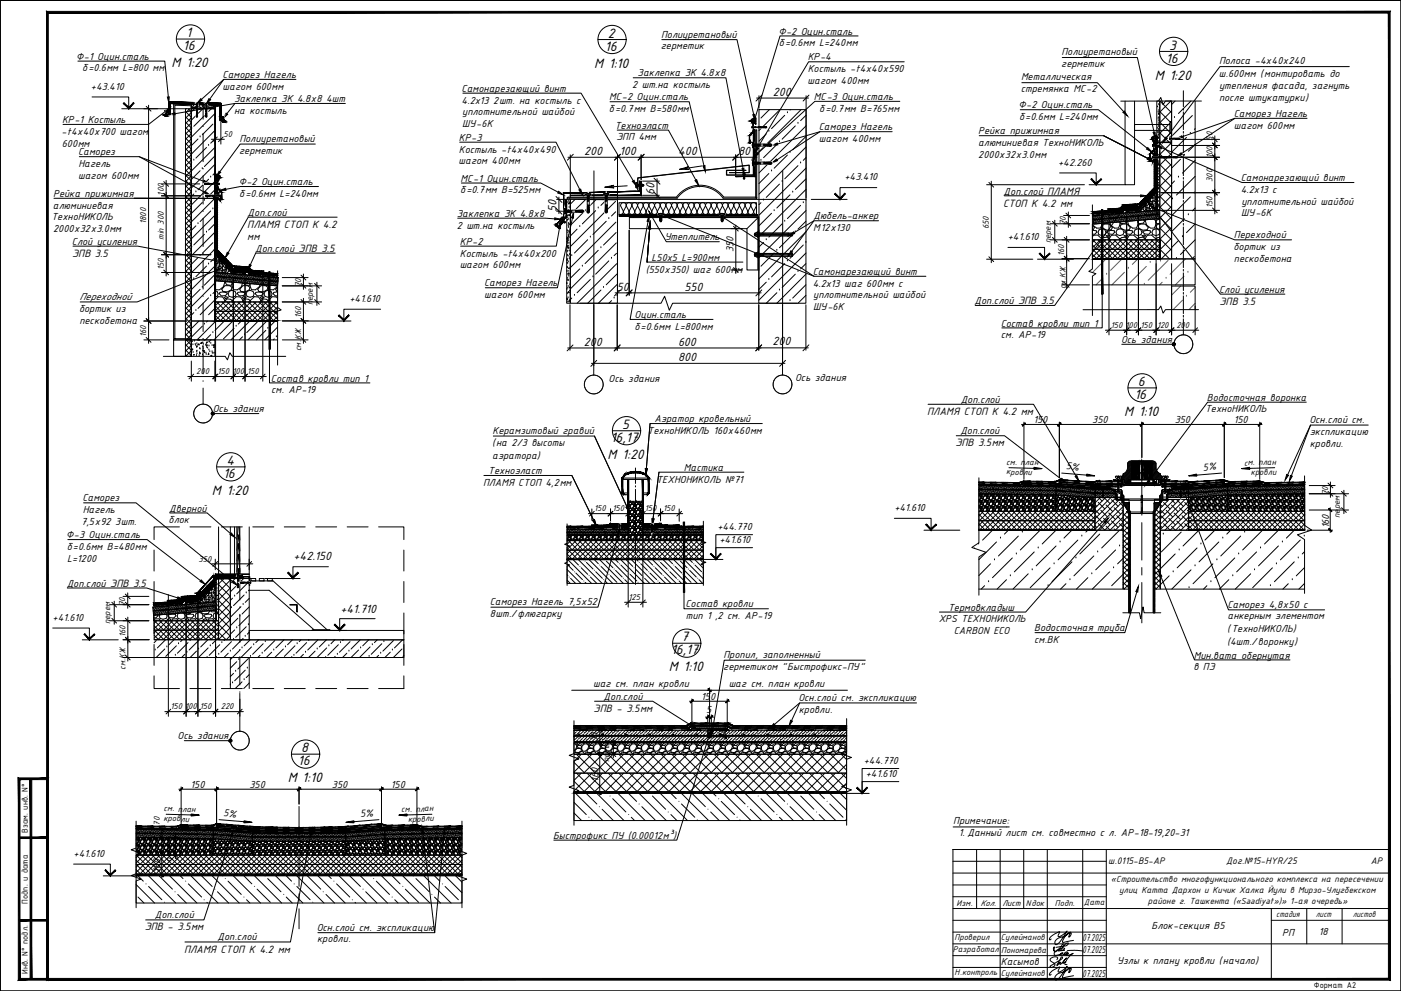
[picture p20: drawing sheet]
<svg xmlns="http://www.w3.org/2000/svg" width="594mm" height="420mm" viewBox="0 0 594 420" stroke-linecap="round" stroke-linejoin="round" font-family="sans-serif">
<defs><g id="words">
<g font-size="6.2">
<text x="78.9" y="15.8">1</text>
<text x="257.7" y="16">2</text>
<text x="77.5" y="21.3">16</text>
<text x="256.5" y="21.5">16</text>
<text x="495.8" y="21">3</text>
<text x="72.8" y="28.5">М 1:20</text>
<text x="251.9" y="28.8">М 1:10</text>
<text x="494.4" y="26.5">16</text>
<text x="489.6" y="33.8">М 1:20</text>
<text x="482.5" y="163.7">6</text>
<text x="481" y="169.2">16</text>
<text x="476.7" y="176.4">М 1:10</text>
<text x="263.9" y="181.9">5</text>
<text x="259" y="187.3">16,17</text>
<text x="96" y="197.2">4</text>
<text x="257.7" y="194.6">М 1:20</text>
<text x="94.6" y="202.6">16</text>
<text x="89.8" y="209.9">М 1:20</text>
<text x="288.9" y="271.9">7</text>
<text x="284.5" y="277.4">16,17</text>
<text x="283.6" y="284.7">М 1:10</text>
<text x="127.7" y="319">8</text>
<text x="126.3" y="324.4">16</text>
<text x="122" y="331.7">М 1:10</text>
</g>
<g font-size="5.4">
<text x="327.7" y="40.6">200</text>
<text x="247.7" y="65.7">200</text>
<text x="262.7" y="65.7">100</text>
<text x="287.5" y="65.7">400</text>
<text x="313" y="65.7">80</text>
<text x="277.6" y="82.8" transform="rotate(-90 277.6 82.8)">60</text>
<text x="236" y="89.9" transform="rotate(-90 236 89.9)">50</text>
<text x="261.5" y="123.2">50</text>
<text x="290.3" y="123.2">550</text>
<text x="247.6" y="146.5">200</text>
<text x="287.5" y="146.5">600</text>
<text x="327.6" y="146.5">200</text>
<text x="287.6" y="153">800</text>
<text x="124.5" y="237.5">+42.150</text>
<text x="144.3" y="259.8">+41.710</text>
</g>
<g font-size="4.8">
<text x="425.3" y="87.7">СТОП К 4.2 мм</text>
<text x="104.9" y="96.6">ПЛАМЯ СТОП К 4.2</text>
<text x="104.9" y="101.7">мм</text>
<text x="30.6" y="108.8">ЭПВ 3.5</text>
<text x="517.1" y="129.2">ЭПВ 3.5</text>
<text x="393.2" y="175.9">ПЛАМЯ СТОП К 4.2 мм</text>
<text x="405.1" y="189.2">ЭПВ 3.5мм</text>
<text x="251.7" y="301.8">ЭПВ - 3.5мм</text>
<text x="61.4" y="394.5">ЭПВ - 3.5мм</text>
<text x="78" y="403.9">ПЛАМЯ СТОП К 4.2 мм</text>
</g>
<g font-size="4.7">
<text x="280.3" y="15.9">Полиуретановый</text>
<text x="330" y="14.6">Ф-2 Оцин.сталь</text>
<text x="280.2" y="20.9">герметик</text>
<text x="330.3" y="19.6">б=0.6мм L=240мм</text>
<text x="450.1" y="23.5">Полиуретановый</text>
<text x="32.4" y="25.3">Ф-1 Оцин.сталь</text>
<text x="342.5" y="25.6">КР-4</text>
<text x="450" y="28.4">герметик</text>
<text x="516.9" y="27.3">Полоса -4х40х240</text>
<text x="34.9" y="30.3">б=0.6мм L=800 мм</text>
<text x="94.4" y="33.1">Саморез Нагель</text>
<text x="270.4" y="32.4">Заклепка ЗК 4.8х8</text>
<text x="342.4" y="35.6">шагом 400мм</text>
<text x="342.5" y="30.6">Костыль -t4х40х590</text>
<text x="433" y="34.1">Металлическая</text>
<text x="516.8" y="32.6">ш.600мм (монтировать до</text>
<text x="38.6" y="38">+43.410</text>
<text x="94.4" y="38.1">шагом 600мм</text>
<text x="195.8" y="38.9">Самонарезающий винт</text>
<text x="268.1" y="37.4">2 шт.на костыль</text>
<text x="432.9" y="39.2">стремянка МС-2</text>
<text x="517" y="37.6">утепления фасада, загнуть</text>
<text x="99.2" y="43.3">Заклепка ЗК 4.8х8 4шт</text>
<text x="195.8" y="43.9">4.2x13 2шт. на костыль c</text>
<text x="258.2" y="47.5">б=0.7мм В=580мм</text>
<text x="258.3" y="42.5">МС-2 Оцин.сталь</text>
<text x="345.2" y="42.3">МС-3 Оцин.сталь</text>
<text x="347.4" y="47.3">б=0.7мм В=765мм</text>
<text x="431.9" y="45.9">Ф-2 Оцин.сталь</text>
<text x="516.9" y="42.9">после штукатурки)</text>
<text x="26.3" y="52.2">КР-1 Костыль</text>
<text x="99.3" y="48.3">на костыль</text>
<text x="195.9" y="53.9">ШУ-6К</text>
<text x="196" y="48.9">уплотнительной шайбой</text>
<text x="432.2" y="50.9">б=0.6мм L=240мм</text>
<text x="523.2" y="49.6">Саморез Нагель</text>
<text x="26.1" y="57.1">-t4х40х700 шагом</text>
<text x="194.6" y="59.7">КР-3</text>
<text x="260.7" y="54.6">Техноэласт</text>
<text x="261.4" y="59.6">ЭПП 4мм</text>
<text x="347.2" y="55.2">Саморез Нагель</text>
<text x="414.8" y="56.9">Рейка прижимная</text>
<text x="523.2" y="54.6">шагом 600мм</text>
<text x="26.2" y="62.1">600мм</text>
<text x="33.1" y="65.8">Саморез</text>
<text x="101.4" y="65.2">герметик</text>
<text x="101.5" y="60.2">Полиуретановый</text>
<text x="194.6" y="64.7">Костыль -t4х40х490</text>
<text x="347.3" y="60.2">шагом 400мм</text>
<text x="414.8" y="61.9">алюминиевая ТехноНИКОЛЬ</text>
<text x="33.2" y="70.8">Нагель</text>
<text x="194.5" y="69.7">шагом 400мм</text>
<text x="414.8" y="66.9">2000х32х3.0мм</text>
<text x="448.7" y="70.2">+42.260</text>
<text x="33.2" y="75.8">шагом 600мм</text>
<text x="195.3" y="77">МС-1 Оцин.сталь</text>
<text x="358.1" y="76.5">+43.410</text>
<text x="526.2" y="76.8">Самонарезающий винт</text>
<text x="22.5" y="83.5">Рейка прижимная</text>
<text x="101.2" y="78.4">Ф-2 Оцин.сталь</text>
<text x="101.4" y="83.5">б=0.6мм L=240мм</text>
<text x="195.1" y="82">б=0.7мм В=525мм</text>
<text x="425.6" y="82.5">Доп.слой ПЛАМЯ</text>
<text x="526.1" y="81.8">4.2x13 c</text>
<text x="22.5" y="88.5">алюминиевая</text>
<text x="526.4" y="86.8">уплотнительной шайбой</text>
<text x="21.8" y="93.5">ТехноНИКОЛЬ</text>
<text x="105" y="91.4">Доп.слой</text>
<text x="193.7" y="91.9">Заклепка ЗК 4.8х8</text>
<text x="344.9" y="93">Дюбель-анкер</text>
<text x="526.3" y="91.8">ШУ-6К</text>
<text x="22.5" y="98.5">2000х32х3.0мм</text>
<text x="193.7" y="96.9">2 шт.на костыль</text>
<text x="281.9" y="101.9">Утеплитель</text>
<text x="344.8" y="98">М12х130</text>
<text x="427.4" y="101.8">+41.610</text>
<text x="523.2" y="101.1">Переходной</text>
<text x="30.5" y="103.7">Слой усиления</text>
<text x="108.2" y="106.8">Доп.слой ЭПВ 3.5</text>
<text x="195" y="103.8">КР-2</text>
<text x="311" y="107" transform="rotate(-90 311 107)">350</text>
<text x="523" y="106.1">бортик из</text>
<text x="194.9" y="113.7">шагом 600мм</text>
<text x="195" y="108.8">Костыль -t4х40х200</text>
<text x="276.2" y="110.5">L50x5 L=900мм</text>
<text x="523.2" y="111.1">пескобетона</text>
<text x="273.8" y="115.8">(550х350) шаг 600мм</text>
<text x="344.6" y="116.5">Самонарезающий винт</text>
<text x="205.3" y="121.4">Саморез Нагель</text>
<text x="344.6" y="121.5">4.2x13 шаг 600мм c</text>
<text x="517" y="124.1">Слой усиления</text>
<text x="33.7" y="127.4">Переходной</text>
<text x="148.1" y="128">+41.610</text>
<text x="205.3" y="126.4">шагом 600мм</text>
<text x="344.8" y="131.5">ШУ-6К</text>
<text x="344.9" y="126.5">уплотнительной шайбой</text>
<text x="413.3" y="129">Доп.слой ЭПВ 3.5</text>
<text x="33.5" y="132.4">бортик из</text>
<text x="33.7" y="137.4">пескобетона</text>
<text x="269" y="134.8">Оцин.сталь</text>
<text x="269" y="139.8">б=0.6мм L=800мм</text>
<text x="424.3" y="138.4">Состав кровли тип 1</text>
<text x="424.4" y="143.4">см. АР-19</text>
<text x="475.4" y="145.5">Ось здания</text>
<text x="114.9" y="161.8">Состав кровли тип 1</text>
<text x="258" y="161.9">Ось здания</text>
<text x="337.2" y="161.4">Ось здания</text>
<text x="114.9" y="166.8">см. АР-19</text>
<text x="407.4" y="170.8">Доп.слой</text>
<text x="511.7" y="169.9">Водосточная воронка</text>
<text x="90.2" y="174.8">Ось здания</text>
<text x="277.5" y="179">Аэратор кровельный</text>
<text x="438.2" y="179.5">150</text>
<text x="463.1" y="179.5">350</text>
<text x="498.1" y="179.5">350</text>
<text x="511" y="174.9">ТехноНИКОЛЬ</text>
<text x="523.1" y="179.5">150</text>
<text x="555.2" y="179.3">Осн.слой см.</text>
<text x="208.8" y="184">Керамзитовый гравий</text>
<text x="274.6" y="184">ТехноНИКОЛЬ 160х460мм</text>
<text x="407.2" y="184.1">Доп.слой</text>
<text x="555.4" y="184.3">экспликацию</text>
<text x="208.6" y="189.3">(на 2/3 высоты</text>
<text x="555.4" y="189.3">кровли.</text>
<text x="208.7" y="194.6">аэратора)</text>
<text x="207.1" y="201">Техноэласт</text>
<text x="290" y="199.6">Мастика</text>
<text x="451.9" y="199.1" transform="rotate(5 451.9 199.1)">5%</text>
<text x="510.3" y="199.6" transform="rotate(-5 510.3 199.6)">5%</text>
<text x="204.9" y="206">ПЛАМЯ СТОП 4,2мм</text>
<text x="278.4" y="204.6">ТЕХНОНИКОЛЬ №71</text>
<text x="34.9" y="212.6">Саморез</text>
<text x="35.1" y="217.6">Нагель</text>
<text x="71.5" y="221.9">блок</text>
<text x="71.8" y="216.9">Дверной</text>
<text x="379.2" y="216.7">+41.610</text>
<text x="34.5" y="222.6">7,5х92 3шт.</text>
<text x="304.2" y="224.9">+44.770</text>
<text x="563.6" y="224" transform="rotate(-90 563.6 224)">160</text>
<text x="28.1" y="228.2">Ф-3 Оцин.сталь</text>
<text x="28.3" y="233.2">б=0.6мм В=480мм</text>
<text x="305.1" y="230.3">+41.610</text>
<text x="28.4" y="238.2">L=1200</text>
<text x="28.3" y="248.8">Доп.слой ЭПВ 3.5</text>
<text x="207.7" y="256.5">Саморез Нагель 7,5х52</text>
<text x="290.7" y="257.5">Состав кровли</text>
<text x="520.5" y="257.6">Саморез 4,8х50 с</text>
<text x="22.3" y="263.2">+41.610</text>
<text x="207.7" y="261.5">8шт./флюгарку</text>
<text x="290.8" y="262.5">тип 1 ,2 см. АР-19</text>
<text x="398" y="263.9">XPS ТЕХНОНИКОЛЬ</text>
<text x="402" y="258.9">Термовкладыш</text>
<text x="520.5" y="262.6">анкерным элементом</text>
<text x="404.5" y="268.9">CARBON ECO</text>
<text x="438.5" y="267.6">Водосточная труба</text>
<text x="520.4" y="268">(ТехноНИКОЛЬ)</text>
<text x="438.5" y="272.6">см.ВК</text>
<text x="520.4" y="273.3">(4шт./воронку)</text>
<text x="306.8" y="279">Пропил, заполненный</text>
<text x="506.2" y="279.2">Мин.вата обернутая</text>
<text x="306.7" y="284">герметиком &quot;Быстрофикс-ПУ&quot;</text>
<text x="506.1" y="284.2">в ПЭ</text>
<text x="251.5" y="291.3">шаг см. план кровли</text>
<text x="309" y="291.3">шаг см. план кровли</text>
<text x="256" y="296.7">Доп.слой</text>
<text x="297.4" y="296.8">150</text>
<text x="338.6" y="297.1">Осн.слой см. экспликацию</text>
<text x="299.5" y="302.3">5</text>
<text x="338.7" y="302.1">кровли.</text>
<text x="75.3" y="313.5">Ось здания</text>
<text x="307.6" y="313.4" transform="rotate(-90 307.6 313.4)">30</text>
<text x="366.2" y="324.1">+44.770</text>
<text x="367.1" y="329.5">+41.610</text>
<text x="80.8" y="334.1">150</text>
<text x="105.8" y="334.1">350</text>
<text x="140.7" y="334.1">350</text>
<text x="165.8" y="334.1">150</text>
<text x="253.8" y="331.5" transform="rotate(-90 253.8 331.5)">160</text>
<text x="94.6" y="346" transform="rotate(5 94.6 346)">5%</text>
<text x="152.9" y="346.5" transform="rotate(-5 152.9 346.5)">5%</text>
<text x="404.2" y="349.4">Примечание:</text>
<text x="234.5" y="355.6">Быстрофикс ПУ (0.00012м³)</text>
<text x="406.6" y="354.4">1. Данный лист см. совместно с л. АР-18-19,20-31</text>
<text x="31.2" y="363.3">+41.610</text>
<text x="68.1" y="370.1" transform="rotate(-90 68.1 370.1)">160</text>
<text x="65.6" y="389.4">Доп.слой</text>
<text x="134.3" y="394.5">Осн.слой см. экспликацию</text>
<text x="488.3" y="394">Блок-секция B5</text>
<text x="92.3" y="398.7">Доп.слой</text>
<text x="134.5" y="399.5">кровли.</text>
<text x="459" y="399.1">07.2025</text>
<text x="543.7" y="396.7">РП</text>
<text x="559.3" y="396.5">18</text>
<text x="459" y="404.1">07.2025</text>
<text x="424.4" y="408.9">Касымов</text>
<text x="473.8" y="408.9">Узлы к плану кровли (начало)</text>
<text x="459" y="414.1">07.2025</text>
</g>
<g font-size="4.3">
<text x="469.9" y="366.4">ш.0115-B5-АР</text>
<text x="519.9" y="366.4">Дог.№15-HYR/25</text>
<text x="581.3" y="366.4">АР</text>
</g>
<g font-size="4">
<text x="471.1" y="373.9">«Строительство многофункционального комплекса на пересечении</text>
<text x="474.6" y="378.7">улиц Катта Дархон и Кичик Халка Йули в Мирзо-Улугбекском</text>
<text x="486.8" y="383.3">районе г. Ташкента («Saadiyat»)» 1-ая очередь»</text>
<text x="541.2" y="388.7">стадия</text>
<text x="558" y="388.8">лист</text>
<text x="573.6" y="388.9">листов</text>
</g>
<g font-size="3.9">
<text x="94.8" y="58">50</text>
<text x="514.2" y="59.6" transform="rotate(-90 514.2 59.6)">50</text>
<text x="514.2" y="67.1" transform="rotate(-90 514.2 67.1)">100</text>
<text x="514.2" y="77.1" transform="rotate(-90 514.2 77.1)">300</text>
<text x="69.4" y="82.9" transform="rotate(-90 69.4 82.9)">100</text>
<text x="514.2" y="88.3" transform="rotate(-90 514.2 88.3)">150</text>
<text x="62" y="94.9" transform="rotate(-90 62 94.9)">1800</text>
<text x="452" y="95.4" transform="rotate(-90 452 95.4)">70</text>
<text x="69.4" y="101.7" transform="rotate(-90 69.4 101.7)">min 300</text>
<text x="419.3" y="97.1" transform="rotate(-90 419.3 97.1)">650</text>
<text x="445.5" y="103.2" transform="rotate(-90 445.5 103.2)">перем</text>
<text x="451.3" y="108.6" transform="rotate(-90 451.3 108.6)">160</text>
<text x="69.4" y="114.7" transform="rotate(-90 69.4 114.7)">150</text>
<text x="127.6" y="121.7" transform="rotate(-90 127.6 121.7)">70</text>
<text x="452" y="122.6" transform="rotate(-90 452 122.6)">см.КЖ</text>
<text x="132.6" y="129.5" transform="rotate(-90 132.6 129.5)">перем</text>
<text x="127.6" y="134.9" transform="rotate(-90 127.6 134.9)">160</text>
<text x="62" y="143" transform="rotate(-90 62 143)">160</text>
<text x="471.1" y="139">150</text>
<text x="477.2" y="139">100</text>
<text x="483.6" y="139">150</text>
<text x="490.6" y="139">120</text>
<text x="498.8" y="139">200</text>
<text x="127.6" y="148.9" transform="rotate(-90 127.6 148.9)">см.КЖ</text>
<text x="83.2" y="158.6">200</text>
<text x="92.3" y="158.6">150</text>
<text x="98.6" y="158.6">100</text>
<text x="104.7" y="158.6">150</text>
<text x="426.6" y="197" transform="rotate(1 426.6 197)">см</text>
<text x="430.5" y="197.1" transform="rotate(2 430.5 197.1)">. план</text>
<text x="527.5" y="197.4" transform="rotate(-2 527.5 197.4)">см. план</text>
<text x="426.6" y="201.2" transform="rotate(2 426.6 201.2)">кровли</text>
<text x="530.4" y="201.5" transform="rotate(-2 530.4 201.5)">кровли</text>
<text x="563.1" y="209.9" transform="rotate(-90 563.1 209.9)">70</text>
<text x="252" y="216.8">150</text>
<text x="259.7" y="216.8">150</text>
<text x="273.4" y="216.8">150</text>
<text x="281.1" y="216.8">150</text>
<text x="568.1" y="219.5" transform="rotate(-90 568.1 219.5)">перем</text>
<text x="84.2" y="238.4">350</text>
<text x="53.1" y="256.9" transform="rotate(-90 53.1 256.9)">70</text>
<text x="266.5" y="254.4">125</text>
<text x="46.7" y="264.7" transform="rotate(-90 46.7 264.7)">перем</text>
<text x="53.2" y="270.1" transform="rotate(-90 53.2 270.1)">160</text>
<text x="53.2" y="284.1" transform="rotate(-90 53.2 284.1)">см.КЖ</text>
<text x="72.2" y="300.7">150</text>
<text x="78.5" y="300.7">100</text>
<text x="84.7" y="300.7">150</text>
<text x="93.6" y="300.7">220</text>
<text x="253.3" y="314.4" transform="rotate(-90 253.3 314.4)">70</text>
<text x="258.3" y="323.1" transform="rotate(-90 258.3 323.1)">перем</text>
<text x="69.3" y="343.9" transform="rotate(2 69.3 343.9)">см план</text>
<text x="73.1" y="344" transform="rotate(1 73.1 344)">.</text>
<text x="170.2" y="344.3" transform="rotate(-2 170.2 344.3)">см план</text>
<text x="173.9" y="344.2" transform="rotate(-1 173.9 344.2)">.</text>
<text x="11.9" y="353.1" transform="rotate(-90 11.9 353.1)">Взам. инв. N°</text>
<text x="67.7" y="350" transform="rotate(-90 67.7 350)">70</text>
<text x="69.3" y="348.1" transform="rotate(2 69.3 348.1)">кровли</text>
<text x="173" y="348.4" transform="rotate(-2 173 348.4)">кровли</text>
<text x="72.7" y="365.3" transform="rotate(-90 72.7 365.3)">перем</text>
<text x="11.9" y="383.1" transform="rotate(-90 11.9 383.1)">Подп. и дата</text>
<text x="405.7" y="383.9">Изм.</text>
<text x="415.7" y="383.9">Кол.</text>
<text x="425" y="383.9">Лист</text>
<text x="434.9" y="383.9">Nдок</text>
<text x="447.4" y="383.9">Подп.</text>
<text x="459.6" y="383.8">Дата</text>
<text x="404.8" y="398.6">Проверил</text>
<text x="424.4" y="398.7">Сулейманов</text>
<text x="404" y="403.6">Разработал</text>
<text x="424.6" y="403.9">Пономарева</text>
<text x="11.9" y="412.9" transform="rotate(-90 11.9 412.9)">Инв. N° подл.</text>
<text x="404.7" y="413.6">Н.контроль</text>
<text x="424.4" y="413.7">Сулейманов</text>
<text x="557.1" y="418.7">Формат А2</text>
</g>
</g></defs>
<path d="M.1 .2v420M.1 .2h594v420h-594zM594.1 .2v420h-594" fill="none" stroke="#000" stroke-width=".42"/>
<g fill="none" stroke="#000" stroke-width=".42">
<path d="M240.5 237.3h57.8v10.1h-57.8zM240.5 239.2l2.5 2.6M240.8 237.3l10 10.1M243 237.3l2.3 2.3M245.3 237.3l10 10.1M248.7 238.5l2.8 2.8M249.8 237.3l10 10.1M252.1 237.3l1.6 1.7M254.3 237.3l10 10.1M257.1 237.9l2.8 2.8M258.8 237.3l10 10.1M261 237.3l1.1 1.2"/>
<path d="M263.3 237.3l10 10.1M263.3 239.6l2.8 2.8M265.5 237.3l2.8 2.9M267.8 237.3l10 10.1M270 237.3l.6 .6M271.7 239l2.8 2.8M272.3 237.3l10 10.1M274.5 237.3l2.2 2.3M276.7 237.3l10 10.1M280.1 238.5l2.8 2.8M281.2 237.3l10 10.1M283.5 237.3l1.7 1.7"/>
<path d="M285.7 237.3l10 10.1M288.5 237.9l2.9 2.8M290.2 237.3l8.1 8.1M292.5 237.3l1.1 1.2M294.7 237.3l3.6 3.6M294.7 239.6l2.8 2.8M296.9 237.3l1.4 1.4M240.5 241.5l5.9 5.9M240.5 246l1.3 1.4M240.5 243.7l.3 .4M241.9 245.2l2.2 2.2M244.2 243l2.8 2.7"/>
<path d="M246.4 240.7l2.8 2.8M248.1 246.9l.5 .5M250.4 244.6l2.7 2.8M252.6 242.4l2.8 2.8M254.9 240.2l2.8 2.8M256.6 246.3l1 1.1M258.8 244.1l2.8 2.8M261 241.8l2.8 2.8M264.9 245.7l1.6 1.7M267.2 243.5l2.8 2.8M269.5 241.3l2.8 2.8M273.4 245.2l2.1 2.2"/>
<path d="M275.6 243l2.8 2.7M277.8 240.7l2.9 2.8M279.5 246.9l.5 .5M281.8 244.6l2.7 2.8M284 242.4l2.9 2.8M286.3 240.2l2.8 2.8M288 246.3l1 1.1M290.2 244.1l2.8 2.8M292.5 241.8l2.7 2.8M296.4 245.7l1.6 1.7M243.4 336.4h115.6v11.5h-115.6zM244.1 336.4l11.5 11.5"/>
<path d="M248.6 336.4l4.5 4.5M253.1 336.4l11.5 11.5M259.8 338.6l5.6 5.7M262.1 336.4l11.5 11.5M266.5 336.4l3.4 3.4M271 336.4l11.5 11.5M276.7 337.5l5.6 5.6M280 336.4l11.5 11.5M284.5 336.4l2.2 2.2M289 336.4l11.5 11.5M293.5 336.4l5.6 5.6M298 336.4l11.5 11.5"/>
<path d="M302.4 336.4l1.2 1.1M305.8 339.8l5.7 5.6M307 336.4l11.4 11.5M311.5 336.4l4.4 4.5M315.9 336.4l11.6 11.5M322.7 338.6l5.6 5.7M324.9 336.4l11.5 11.5M329.4 336.4l3.4 3.4M333.9 336.4l11.5 11.5M339.5 337.5l5.6 5.6M342.9 336.4l11.5 11.5M347.4 336.4l2.2 2.2"/>
<path d="M351.8 336.4l7.2 7.1M356.3 336.4l2.7 2.6M243.4 344.7l3.2 3.2M243.4 340.2l5.2 5.2M250.8 347.6l.3 .3M255.3 343.1l4.8 4.8M267.7 346.5l1.4 1.4M272.2 342l5.6 5.6M284.5 345.4l2.5 2.5M289 340.9l5.6 5.6M301.3 344.3l3.7 3.6M313.7 347.6l.3 .3"/>
<path d="M318.2 343.1l4.7 4.8M330.5 346.5l1.4 1.4M335 342l5.6 5.6M347.4 345.4l2.5 2.5M351.8 340.9l5.7 5.6M57.7 371.3h138.2v11.6h-138.2zM57.7 375l7.8 7.9M58.5 371.3l2.3 2.3M63 371.3l11.5 11.6M63 375.8l5.6 5.7M67.5 371.3l5.6 5.7M72 371.3l11.5 11.6"/>
<path d="M75.4 379.2l3.6 3.7M76.5 371.3l1.1 1.2M79.9 374.7l5.6 5.6M81 371.3l11.5 11.6M85.5 371.3l4.5 4.5M90 371.3l11.4 11.6M92.2 378.1l4.8 4.8M96.7 373.6l5.6 5.6M98.9 371.3l11.6 11.6M103.4 371.3l3.4 3.4M107.9 371.3l11.5 11.6M109 377l5.7 5.6"/>
<path d="M113.5 372.5l5.6 5.6M116.9 371.3l11.5 11.6M121.4 371.3l2.2 2.3M125.9 371.3l11.5 11.6M125.9 375.8l5.6 5.7M130.4 371.3l5.6 5.7M134.8 371.3l11.6 11.6M138.2 379.2l3.7 3.7M139.3 371.3l1.2 1.2M142.7 374.7l5.6 5.6M143.8 371.3l11.5 11.6M148.3 371.3l4.5 4.5"/>
<path d="M152.8 371.3l11.5 11.6M155.1 378.1l4.7 4.8M159.6 373.6l5.6 5.6M161.8 371.3l11.5 11.6M166.3 371.3l3.3 3.4M170.8 371.3l11.5 11.6M171.9 377l5.6 5.6M176.4 372.5l5.6 5.6M179.8 371.3l11.5 11.6M184.2 371.3l2.3 2.3M188.7 371.3l7.2 7.2M188.7 375.8l5.7 5.7"/>
<path d="M193.2 371.3l2.7 2.7M58.5 380.3l2.6 2.6M87.7 382.6l.3 .3M104.5 381.5l1.5 1.4M121.4 380.3l2.5 2.6M150.6 382.6l.2 .3M167.4 381.5l1.4 1.4M184.2 380.3l2.6 2.6"/>
</g>
<g fill="none" stroke="#000" stroke-width=".42">
<path d="M78.6 56.3l2.6 2.5M78.6 58.5l2.6 2.5M78.7 47.3l2.5 2.5-2.5 2.6M78.7 49.5l2.5 2.5M78.7 51.8l2.5 2.5M78.7 54l2.5 2.5M79.7 46.1l1.5 1.4M80.4 46.1l-1.7 1.8M81.2 44.9h.1M81.2 45.6h.1M81.2 47.6l-2.5 2.5M81.2 52.1l-2.6 2.5"/>
<path d="M81.2 54.4l-2.6 2.5M81.2 56.6l-2.6 2.5M81.2 58.8l-2.6 2.5M81.3 54.4h.1M81.3 45.8h.1M81.5 45.8h.1M81.5 45.2h.1M81.7 46h.1M81.8 44.7h.1M82.1 45h.1M82.1 45.8h.1M82.1 44.8h.1"/>
<path d="M82.4 45.7h.1M82.5 45.9l.2-.2-.1 .2M82.5 45.7h.1M82.8 45.6h.1M83 44.4h.1M83 45.6h.1M83 46.1h.1M83.1 45.5l-2 1.9M83.3 45.7h.1M83.3 44.4h.1M83.3 45.3h.1M83.4 44.8h.1"/>
<path d="M83.7 45.5h.1M83.7 44.6h.1M83.9 45.8h.1M84 44.6h.1M84 58.9l-2.9 2.9M84.3 45.3h.1M84.3 44.5h.1M84.4 46.1h.1M84.6 44.8h.1M84.6 45.5h.1M84.6 45.3h.1M84.7 44.7h.1"/>
<path d="M84.9 58h.1M85.1 45.5h.1M85.2 45.8h.1M85.7 44.5h.1M85.8 45h.1M86 45.3h.1M86.2 45.8h.1M86.2 46.1h.1M86.2 45.1h.1M86.6 45.9h.1M86.7 49.1l-4.5 4.5M87 45.7h.1"/>
<path d="M86.9 45.1h.1M87.1 44.6h.1M87.2 46h.1M87.2 45.9h.1M87.2 45.1h.1M87.3 44.8h.1M87.6 48.1h.1M87.9 45h.1M87.9 45.9h.1M88.1 45.1l.2-.1zM88.2 43.9l-7.1 7.1M88.4 44.6h.1"/>
<path d="M88.5 45h.1M88.5 45.8h.1M88.7 46.1h.1M88.8 45.7h.1M88.7 46h.1M89.3 46h.1M89.4 45.6h.1M89.5 44.7h.1M89.6 46.1h.1M89.6 46.1h.2M89.8 44.7h.1M89.8 45.6h.1"/>
<path d="M89.8 44.8h.1M90.1 44.7h.1M90.1 45.8h.1M90.3 52.6l-4.5 4.6M90.4 45.5h.1M90.6 46l-.1 .1M90.6 46v.1M90.6 46.1h.1M91.1 45.5h.1M91.1 48.2l-10 10M91.1 55.3l-10 10.1M91.1 44.6l-2.7 2.6"/>
<path d="M91.1 58.9l-1.8 1.8M324.9 56.8l-3.1 3.1M326 55.6h.1M326.2 46.5l-3.5 3.5M330.7 46.5l-8.9 8.9M332.8 48.9l-5.6 5.6M333.9 47.8h.1M335.2 46.5l-.2 .2M337.2 53.4l-5.5 5.6M338.4 52.3h.1M339.7 46.5l-17.9 17.8M341.7 57.9l-5.6 5.6"/>
<path d="M341.8 53.3l-20 20M341.8 48.9l-2.3 2.2M490.8 59.3h.1M490.8 45l.1 .3M490.8 45.2l.1 .1M490.9 54.4h.1M490.9 56.2h.1M490.9 58.3l.3-.1zM491 58.6h.1M491.1 60h.1M491.1 58.7h.1M491.1 47.5h.1"/>
<path d="M491.1 50.2h.1M491.2 57.4h.1M491.2 56.2h.1M491.3 54.9h.1M491.3 53.6h.1M491.3 58.4h.1M491.3 52.4h.1M491.3 57.1h.1M491.3 44.3h.1M491.4 51.1h.1M491.4 47.9l-.2 .2zM491.4 49.8h.1"/>
<path d="M491.4 46.8h.1M491.4 48.5l.3-.1zM491.5 48.6h.1M491.5 51.6h.1M491.5 47.3h.1M491.5 50.2h.1M491.6 46h.1M491.6 44.8h.1M491.7 43.5h.1M491.7 44.7h.1M491.7 54.2h.1M491.7 59.7h.1"/>
<path d="M491.8 43.3h.1M491.8 50.8v.2M491.8 47.3l5 5M491.8 51.8l5 5M491.8 56.3l5 5M491.8 42.8l5 5M492 42.8l-.2 .3M496.3 42.8l.5 .5M496.5 42.8l-4.7 4.7M496.8 47l-5 5M496.8 51.5l-5 5M496.8 56l-5 5"/>
<path d="M498 49.8h.1M498.3 42.8l-1.5 1.5M503.1 58.3l-6.3 6.3M504.8 56.6h.1M505 42.8l-5.3 5.3M505.6 49l-8.4 8.4M506.8 54.5l-.4 .4M78.6 60.7l2.6 2.5-2.6 2.6M78.6 63l2.6 2.5M78.6 65.2l2.6 2.5M78.6 67.5l2.6 2.5M78.6 69.7l2.5 2.5"/>
<path d="M78.6 72l2.5 2.5M78.6 74.2l2.5 2.5M78.6 76.5l2.5 2.5M78.6 78.7l2.5 2.5M81.1 72.3l-2.5 2.5M81.1 74.6l-2.5 2.5M81.1 76.8l-2.5 2.5M81.1 79.1l-2.5 2.5M81.2 61.1l-2.6 2.5M81.2 65.6l-2.6 2.5M81.2 67.8l-2.6 2.5M81.2 70.1l-2.6 2.5"/>
<path d="M81.3 68.8l-.2 .2M82.2 67.9h.1M84.9 72.4l-3.8 3.7M85.8 71.5h.1M87.6 62.5l-4.5 4.5M88.4 61.6h.1M88.4 76l-4.4 4.5M89.3 75.1h.1M91.1 62.5l-10 10M91.1 69.7l-10 10M91.1 76.9l-10 10M91.1 66.1l-4.4 4.5"/>
<path d="M91.1 73.3l-.8 .9M322.7 68h.1M326 73.6l-4.2 4.2M327.2 72.5h.1M329.4 61.3l-5.6 5.5M330.5 60.1h.1M330.5 78.1l-5.6 5.6M331.7 77h.1M333.9 65.7l-5.6 5.6M335 64.6h.1M338.4 70.2l-5.6 5.6M339.5 69.1h.1"/>
<path d="M341.8 71.3l-20 20M341.8 66.8l-1.2 1.2M341.8 75.8l-4.6 4.5M341.8 62.3l-20 20M490.7 72.6h.1M490.7 73.6h.1M490.7 78.4h.1M490.7 72.6v.1M490.8 66.6l.1 .1M490.8 66.7h.1M490.9 64.3h.1M490.9 75.9h.1"/>
<path d="M490.9 77.6h.1M490.9 79.8l.3-.1zM491 62.5h.1M491 61.3h.1M491.1 69h.1M491.1 71.8h.1M491.2 79h.1M491.2 77.7h.1M491.3 76.4h.1M491.3 61.9l-.2 .3zM491.3 75.1h.1M491.3 79.9h.1"/>
<path d="M491.3 73.9h.1M491.3 78.6h.1M491.3 65.8h.1M491.4 72.6h.1M491.4 69.3l-.2 .3zM491.4 71.3h.1M491.4 68.3h.1M491.4 70l.3-.1zM491.5 60.1h.1M491.5 62.6h.1M491.5 70.1h.1M491.5 73.1h.1"/>
<path d="M491.5 68.8h.1M491.5 71.7h.1M491.6 67.5h.1M491.6 66.3h.1M491.7 65h.1M491.7 66.2h.1M491.7 75.7h.1M491.7 72.4h.1M491.8 64.8h.1M491.8 60.8l5 5M491.8 65.3l5 5M491.8 69.8l5 5"/>
<path d="M491.8 74.3l5 4.9M491.8 78.7l5 5M496.8 60.5l-5 5M496.8 65l-5 5M496.8 69.5l-5 5M496.8 74l-5 5M496.8 78.5l-5 5M498 76.8l-1.2 1.2M499.7 75.1h.1M500.6 67.5l-3.8 3.8M502.3 65.8h.1M506.8 61.3l-2.9 2.8"/>
<path d="M506.8 68l-5.4 5.4M506.8 74.8l-7.9 7.9M78.6 80.9l2.5 2.5M78.6 83.2l2.5 2.5M78.6 85.4l2.5 2.5M78.6 87.7l2.5 2.5M78.6 89.9l2.5 2.5M78.6 92.2l2.5 2.5M78.6 94.4l2.5 2.5M78.6 96.6l2.5 2.5M78.6 98.9l2.5 2.5M81.1 81.3l-2.5 2.5"/>
<path d="M81.1 83.6l-2.5 2.5M81.1 85.8l-2.5 2.5M81.1 88.1l-2.5 2.5M81.1 90.3l-2.5 2.5M81.1 92.5l-2.5 2.5M81.1 94.8l-2.5 2.5M81.1 97l-2.5 2.5M81.1 99.3l-2.5 2.5M82.2 82.3l-1.1 1M83.1 81.4h.1M83.1 95.8l-2 1.9M84 94.8h.1"/>
<path d="M85.8 85.9l-4.5 4.4M86.7 85h.1M86.7 99.4l-4.5 4.4M87.6 98.4h.1M89.3 89.5l-4.4 4.4M90.3 88.6h.1M91.1 84.1l-10 10M91.1 91.3l-10 10M91.1 98.5l-10 10M91.1 80.5l-3.5 3.6M91.1 94.9l-2.7 2.6M240.6 97.8h.1"/>
<path d="M240.6 93.4h.1M240.7 91.6h.1M240.8 92.3h.1M240.8 98.8h.1M240.8 85.9h.1M240.8 90h.1M240.9 99.8h.1M241 98.1h.1M241 89.3h.1M241 95.7h.1M241.1 96.4h.1M241.1 94.7h.1"/>
<path d="M241.1 93h.1M241.2 95.2h.1M241.2 85.3h.1M241.2 91.2l.3-.1-.1 .3zM241.2 91.4h.1M241.3 89.7h.1M241.3 86.1l.1 .3h-.3zM241.4 88h.1M241.4 86.3h.1M241.5 84.6h.1M241.5 86h.1M241.6 95.3h.1"/>
<path d="M241.7 98.7h.1M241.8 87.3h.1M241.9 90.1v.1M243.9 84.5l-2 2M244.7 97.2l-2.8 2.8M245.8 96.1h.1M248.1 84.8l-5.6 5.6M252.6 89.3l-5.7 5.6M252.8 84.5l-10.9 11M253.7 88.2h.1M257.1 93.8l-5.7 5.6M257.3 84.5l-2.5 2.6"/>
<path d="M258.2 92.7h.1M261 85.4l-19.1 19.1M261.1 89.8l-1.8 1.8M261.2 94.2l-19.4 19.3M261.3 98.6l-5.4 5.3M322.7 85.9l-.9 .9M323.8 84.8h.1M327.2 90.4l-5.4 5.4M328.3 89.3h.1M331.7 94.9l-5.7 5.6M332.8 93.8h.1M335 82.6l-5.6 5.6"/>
<path d="M336.1 81.4h.1M336.1 99.4l-5.6 5.6M337.2 98.3h.1M339.5 87.1l-5.6 5.6M340.6 85.9h.1M341.8 89.3l-20 20M341.8 80.3l-20 20M341.8 98.3l-20.1 20M341.8 84.8h-.1M341.8 93.8l-3.4 3.4M483.3 89.7h.1M483.4 89.5h.1"/>
<path d="M483.6 89.7h.1M483.9 89.5h.1M483.9 88.5h.1M484 88.5l-.1 .1M484.1 88.9h.1M484.2 88.5h.1M484.3 88.8h.1M484.7 89h.1M484.8 88.2h.1M484.9 89h.1M484.9 88.2h.1M485.2 89.5h.1"/>
<path d="M485.3 87.5h.1M485.5 87.4h.1M485.6 86.8h.1M485.6 88.5h.1M485.6 88.2h.1M485.7 87l.2 .1zM485.7 89h.1M485.9 87.3h.1M485.9 89.3h.1M486 86.7h.1M486.1 87.5h.1M486.1 88.1h.1"/>
<path d="M486.1 88.3h.1M486.1 89.2h.1M486.3 87h.1M486.3 89.2h.1M486.4 88.5h.1M486.6 87.4h.1M486.6 88.3h.1M486.6 89.4h.1M486.8 85.6h.1M486.8 86.4l.2 .1zM486.9 88.4h.1M487 86.8h.1"/>
<path d="M487 89.2h.1M487.2 88.4h.1M487.2 89.3h.1M487.2 86.1h.1M487.3 85.1h.1M487.3 85.8h.1M487.3 86h.1M487.4 86.8h.1M487.4 87.2h.1M487.4 87.7h.1M487.4 88.5h.1M487.4 89.4h.1"/>
<path d="M487.4 88.1h.1M487.4 88.3h.1M487.5 86.6h.1M487.7 85.3l.1 .2M487.7 84.8h.1M487.7 87.2h.1M487.8 85.7h.1M487.8 85.4h.1M487.8 85.5h.1M487.9 88.7h.1M487.9 89.4h.1M488.2 87.6h.1"/>
<path d="M488.3 88.3h.1M488.3 86.7h.1M488.3 85.4h.1M488.4 85.8h.1M488.4 86.5l.2 .2zM488.5 86.7h.1M488.5 83.6h.1M488.6 84.5h.1M488.6 85.3h.1M488.6 86.1h.1M488.6 85.7h.1M488.7 87h.1"/>
<path d="M488.7 84h.1M488.7 87.8h.1M488.7 86.4h.1M488.8 88.7h.1M488.8 83.6l.2 .2zM488.8 88h.1M488.8 88.6h.1M488.8 89h.1M489 83.1h.1M489.1 87.3h.1M489.1 86.8h.1M489.1 87.8h.1"/>
<path d="M489.2 85.4h.1M489.2 87.2h.1M489.2 84.3h.1M489.2 87.5h.1M489.3 85.8h.1M489.3 85h.1M489.3 89h.1M489.4 82.6h.1M489.5 82.7h.1M489.5 85.2h.1M489.6 89.1l.2 .1zM489.6 83.2h.1"/>
<path d="M489.6 84.2h.1M489.6 88.3h.1M489.7 86.7h.1M489.8 87.8h.1M489.8 88.7h.1M489.8 82.9h.1M489.8 83.8h.1M489.9 84.6h.1M489.9 84.4h.1M489.9 85.5h.1M489.9 83.3h.1M489.9 86.3h.1"/>
<path d="M489.9 87.2h.1M490 88h.1M490 85.6h.1M490 88.9h.1M490 86h.1M490 84h.1M490.1 88h.1M490.2 83.4h.1M490.2 86.6h.1M490.7 82.8h.1M490.7 83.6h.1M490.7 88.1h.1"/>
<path d="M490.7 80.6v.2M490.7 86.3v.1M490.7 83.2h.1M490.8 89.1h.1M490.8 87.8h.1M490.9 86.6h.1M490.9 85.3h.1M491 84h.1M491 80.1h.1M491 82.8h.1M491.1 81.5h.1M491.1 86.8h.1"/>
<path d="M491.1 83.7l.2-.3zM491.1 80.2h.1M491.1 85.4h.1M491.3 87.5h.1M491.3 86.9l.3-.1zM491.5 81.6h.1M491.5 88.1h.1M491.5 84.1h.1M491.7 86.5h-.1M491.8 83.2l5 5M491.8 87.7l5 5M491.8 92.2l5 5"/>
<path d="M491.8 96.7l5 5M496.8 83l-5 5M496.8 87.5l-5 5M496.8 91.9l-5 5M496.8 96.4l-5 5M497.2 84.3h.1M502.3 92.8l-5.5 5.4M503.9 91.1h.1M504.8 83.5l-8 8M506.4 81.8h.1M506.8 88.2l-1.2 1.2M506.8 95l-3.7 3.6"/>
<path d="M78.6 101.1l2.5 2.5M78.6 103.4l2.5 2.5M78.6 105.6l2.5 2.5M78.6 107.9l2.5 2.5M78.6 110.1l2.5 2.5-2.5 2.6M78.6 112.4l2.5 2.5M78.6 114.6l2.5 2.5M78.6 116.9l2.5 2.5M78.6 119.1l2.5 2.5M81.1 101.5l-2.5 2.5M81.1 103.8l-2.5 2.5M81.1 106l-2.5 2.5"/>
<path d="M81.1 108.2l-2.5 2.5M81.1 110.5l-2.5 2.5M81.1 115l-2.5 2.5M81.1 117.2l-2.5 2.5M81.1 119.5l-2.5 2.5M81.3 104.7h.1M81.3 119.1l-.2 .1M82.2 118.2h.1M84 109.2l-2.9 2.9M84.9 108.3h.1M87.6 112.8l-4.5 4.5M88.4 111.9h.1"/>
<path d="M90.3 102.9l-4.5 4.5M91.1 105.6l-10 10.1M91.1 112.8l-10 10M91.1 109.2l-1.8 1.8M91.1 116.4l-4.4 4.5M91.5 114.3h.1M91.5 109.7h.1M91.5 112.9h.1M91.6 110.7h.2zM91.7 115.2h.1M91.7 112.4h.1M91.7 110.3h.1"/>
<path d="M91.7 113.5h.1M91.7 114.3h.1M91.7 112h.1M91.8 112.6h.1M91.8 111h.1M91.8 111.8h.1M91.8 109.6h.1M91.8 110.1h.1M91.9 109.3h.1M91.9 115.1h.1M91.9 114.1h.1M92.1 115.4h.1"/>
<path d="M92 113h.1M92 109.6h.1M92 110.4h.1M92 114.6h.1M92.1 111.5h.1M92.2 109.1h.1M92.3 108.9h.1M92.3 111.3h.1M92.3 112.1h.1M92.3 115.3h.1M92.5 110.6h.1M92.5 113.8h.1"/>
<path d="M92.5 111.7h.1M92.5 113.4h.1M92.6 114h.1M92.7 113.5h.1M92.6 113.1h.1M92.7 109.5h.1M92.9 115.3h.1M92.9 114.9h.1M92.9 114.3h.1M92.9 109.9l-.2 .3zM92.9 115h.1M93 114.2h.1"/>
<path d="M93 110.3h.1M93 112.6h.1M93 112.5h.1M93 113.3h.1M93.1 111.6h.1M93.1 112h.1M93.1 110.8h.1M93.1 109.9h.1M93.2 113h.1M93.2 112.8l-.1 .2zM93.3 112.1h.1M93.3 111.7h.1"/>
<path d="M93.4 113h.1M93.4 114.7h.1M93.5 113.9h.1M93.7 115.7h.1M93.8 111.8h.1M93.8 115.1h.1M93.9 111.7h.1M93.9 112.1h.1M94 111.1h.1M94 113.5h.1M93.9 111.8h.1M94.2 114.6h.1"/>
<path d="M94.2 112.9h.1M94.2 114.8h.1M94.2 115.7h.1M94.2 114.4h.1M94.3 114h.1M94.3 113.5h.1M94.3 113.1h.1M94.4 111.4h.1M94.4 112.3h.1M94.4 115.6h.1M94.4 112.1h.1M94.5 114.7h.1"/>
<path d="M94.5 112.4h.1M94.7 115.4h.1M94.8 112.7h.1M94.7 113.1h.1M94.8 114.7h.1M94.8 111.9h.1M95.1 114.6h.1M95.1 115.7h.1M95.1 113.7h.1M95.3 114.8h.1M95.4 115.5h.1M95.4 113.3h.1"/>
<path d="M95.5 115.5h.1M95.6 114.6h.1M95.6 115.7l.2-.1zM95.6 113.8h.1M95.6 114.4h.1M95.6 112.9h.1M95.8 113.6h.1M95.9 115.4h.1M95.9 113.2l-.1 .3zM96.2 113.9h.1M96.1 114.5h.1M96.1 113.2h.1"/>
<path d="M96.1 114.8h.1M96.2 113.8h.1M96.4 115.8h.1M96.5 115.8h.1M96.8 114.6h.1M96.8 114.5h.1M96.8 115.3h.1M97 114.5h.1M97 115.3h.1M97.4 115.1h.1M97.5 114.9h.1M97.6 115.2h.1"/>
<path d="M97.7 114.9h.1M97.8 115.9h.1M98.1 116h.1M98.3 116h.1M98.4 116h.1M240.3 102.6h.1M240.3 110.1l.2 .3M240.3 110.4h.2M240.4 115.1h.1M240.4 119.8l-.1 .3M240.4 113.4h.1M240.4 100.8h.1"/>
<path d="M240.5 111.7h.1M240.5 101l-.2 .3M240.5 104.3l.3-.1v.3zM240.6 110h.1M240.6 108.3h.1M240.6 113.5h.1M240.6 101.1h.1M240.7 106.6h.1M240.7 118.9h.1M240.7 104.9h.1M240.7 111.6h.1M240.7 118.1h.1"/>
<path d="M240.7 116.2l.4-.5 .1 .5zM240.8 105.2h.1M240.8 103.2h.1M240.8 101.5h.1M240.9 104.4h.1M240.9 108.6h.1M240.9 115h.1M241 111h.1M241 102.2h.1M241.1 113.7l.3-.1-.1 .3zM241.1 118.9h.1M241.2 117.1h.1"/>
<path d="M241.2 104.9l-.2 .3h.3l-.1-.3M241.3 103.1h.1M241.4 106.4h.1M241.4 109.8h.1M241.5 107.9h.1M241.7 100.6h.1M241.7 116.3h.1M241.7 100.6l.1 .1M241.8 108.8v.2M241.8 100.6h-.1M242.5 108.4h.1M245.8 114l-4 4"/>
<path d="M246.9 112.9h.1M249.2 101.6l-5.6 5.7M250.3 100.5h.1M250.3 118.5l-5.6 5.6M251.4 117.4h.1M253.7 106.1l-5.6 5.7M254.8 105h.1M258.2 110.6l-5.6 5.6M259.3 109.5h.1M261.3 103l-19.5 19.5M261.4 107.4l-1 1M261.5 111.8l-16.8 16.8"/>
<path d="M261.6 116.2l-4.5 4.5M323.8 102.8l-2 2M324.9 101.6h.1M324.9 119.6l-3.2 3.2M326 118.5h.1M328.3 107.3l-5.6 5.6M329.4 106.1h.1M332.8 111.8l-5.6 5.6M333.9 110.6h.1M337.2 116.2l-5.5 5.7M338.4 115.1h.1M340.6 103.9l-5.6 5.6"/>
<path d="M341.7 102.8h.1M341.7 116.2l-12.3 12.4M341.7 111.8l-2.2 2.2M341.8 107.3l-20.1 20M491.8 101.2l5 5M491.8 105.7l4.1 4.1M496.8 100.9l-5 5M496.8 105.4l-4.4 4.4M498.9 109.6h.1M499.7 102l-2.9 2.9M501.4 100.3h.1M506.4 108.8l-1 1"/>
<path d="M506.8 101.7l-6.2 6.2M78.6 121.4l2.5 2.5M78.6 123.6l2.5 2.5-2.5 2.6M78.6 125.9l2.5 2.5M78.6 128.1l2.5 2.5M78.6 130.3l2.5 2.5M78.6 132.6l2.5 2.5M78.6 134.8l2.5 2.5M78.6 137.1l2.5 2.5M78.6 139.3l2.5 2.5M81.1 133l-2.5 2.5M81.1 121.7l-2.5 2.5"/>
<path d="M81.1 124l-2.5 2.4M81.1 128.4l-2.5 2.6M81.1 130.7l-2.5 2.5M81.1 135.2l-2.5 2.5M81.1 137.5l-2.5 2.5M81.1 139.7l-2.5 2.5M82.2 132.5l-.9 .9M83.1 131.7h.1M84.4 136.1l-3.3 3.2M84.9 122.7l-3.8 3.7M85.8 121.8h.1M85.8 138.3l-4.5 4.5"/>
<path d="M86.7 137.4h.1M88 136.1l-.4 .4M88.4 126.3l-4.4 4.5M89.3 125.4h.1M91.1 120l-10 10M91.1 127.2l-6.2 6.2M91.1 123.6l-.8 .9M91.1 130.8l-2.7 2.6M91.5 136.1l-7.9 8M95.1 136.1l-3.9 4M98.7 136.1l-8 8M99.2 139.2l-4.4 4.5"/>
<path d="M100.1 138.3h.1M102.3 136.1l-1.3 1.3M105.9 136.1l-8 8M109.1 136.5l-4.5 4.5M113.1 136.1l-8 8M113.6 139.2h.1M116.7 136.1l-2.2 2.2M117.7 138.7l-5.4 5.4M240.4 122.7h.1M240.4 126.7h.1M240.4 126.8l.3-.1-.1 .3zM240.7 124.5h.1"/>
<path d="M240.8 122.2h.1M240.8 128.1h.1M240.9 126.3h.1M240.9 127.9h.1M240.9 121.5h.1M241.1 124v-.3l-.3 .3h.3M241.4 124.2h.1M241.5 127.5h.1M241.7 120.7h.1M241.8 127.5l-.3 .3h.3M241.8 127.5v.3M241.8 121.6l-.4 .4h.4"/>
<path d="M241.8 123.1v.2M242.5 126.4l-.7 .6M243.6 125.2h.1M254.8 123l-5.6 5.6M255.9 121.9h.1M259.3 127.5l-1.1 1.1M260.4 126.4h.1M261.7 120.6l-8 8M261.8 125.1l-.3 .1M329.4 124.1l-4.5 4.5M330.5 123h.1M335 127.5h.1"/>
<path d="M341.7 125.2l-3.3 3.4M341.7 120.7l-5.6 5.7M78.6 141.6l2.5 2.5M78.6 143.8l2.5 2.5M78.6 146.1l2.5 2.4M78.6 148.3l2.5 2.5M78.6 150.5l.6 .6M81.1 149.4l.1 .2M81.1 149.6h.2M81.1 141.9l-2.5 2.5M81.1 144.2l-2.5 2.5M81.1 146.4l-2.5 2.5"/>
<path d="M81.1 148.7l-2.4 2.4M81.1 150.9l-.1 .2M81.2 144.1h.1M81.5 144.9h.1M81.6 148.4h.1M81.7 148.3h.1M81.8 146.2h.1M81.9 149.4h.1M82.1 150.5l.3-.2-.1 .3zM82.4 144.7h.1M82.8 146h.1M83 146.4h.1"/>
<path d="M83.3 146.8l.3-.2-.1 .3zM83.3 150.7h.1M83.4 149.1h.1M83.4 147.4h.1M83.5 145.7h.1M83.5 150h.1M83.5 148.9h.1M83.9 144.3h.1M84.1 145.8l.1 .3h-.3l.3-.3M84.3 144.4h.1M84.5 150.8h.1M84.5 146.3h.1"/>
<path d="M84.5 144.4h.1M84.6 149.6h.1M84.7 147.8h.1M84.8 149.8h.1M84.9 148h.1M84.9 150v-.4l-.3 .3 .3 .1M85.4 145.2l.1 .4h-.4zM85.7 145.5h.1M85.9 150.5h.1M86 148.8h.1M86 147.1h.1M86 151.1h.1"/>
<path d="M86 145.4h.1M86.1 147.8h.1M86.2 146h.1M86.2 149h.1M86.3 148.8l.4-.1-.2 .3zM86.6 144.4h.1M86.7 149.6h.1M87.2 146.4h.1M87.3 149.7h.1M87.4 150.3h.1M87.5 145.8h.1M87.6 145.1l.3-.1-.1 .3z"/>
<path d="M87.6 147.3h.1M87.8 146.5v-.4l-.2 .3 .3 .1M88 147.6h.1M88.4 150l.1 .3M88.5 150.1h.1M88.5 150l-.2 .3h.3M88.6 148.4h.1M88.6 146.7h.1M88.7 145h.1M89 149.1h.1M89.3 144.5h.1M89.3 141.9l-2.2 2.2"/>
<path d="M89.3 150.8l.4-.1-.1 .3zM89.4 145.6h.1M89.8 151h.1M89.9 149.1h.1M89.9 146.5h.1M90 149.8h.1M90.3 141h.1M90.4 149.8h.1M90.6 147.2l.3-.2-.1 .4zM90.6 146.8h.1M90.9 146v.5l-.4-.1zM91.1 149.7h.1"/>
<path d="M102.8 142.8l-1.3 1.3M103.7 141.9h.1M112.7 140.1l-4 4M116.3 143.7l-.4 .4M117.2 142.8h.1M413.3 232.3l-.2 .2M415 230.6h.1M420 239.1l-4.9 4.9M420.8 224.8l-4.1 4.2M421.7 237.4h.1M422.5 229.8l-7.4 7.5M424.2 228.1h.1"/>
<path d="M427.6 224.8l-1.7 1.6M429.3 236.6l-8.5 8.3M431 234.9h.1M431.8 227.3l-8.4 8.4M433.5 225.6h.1M438.5 234l-8.4 8.4M440.2 232.3h.1M441 224.8l-8.3 8.4M447 239.1h.1M447.8 224.8l-5.9 5.8M447.8 231.5l-8.4 8.4M449.5 229.8h.1"/>
<path d="M454.5 224.8l-3.3 3.3M454.5 238.2l-8.4 8.4M456.2 236.6h.1M457 229l-8.3 8.4M458.7 227.3h.1M461.3 224.8l-.9 .8M463.8 235.7l-8.4 8.4M465.5 234h.1M466.3 226.4l-8.4 8.5M473 233.2l-8.4 8.4M474.7 231.5h.1M474.7 224.8l-7.5 7.5"/>
<path d="M476.3 236.7l-2.4 2.4M493.3 226.4h.1M498.3 234.9l-6.3 6.3M500 233.2h.1M500.9 225.6l-8.5 8.4M506.7 239.9h.1M507.6 232.3l-8.4 8.4M508.4 224.8l-6.7 6.7M509.2 230.6h.1M514.3 239.1l-8.4 8.4M515.1 224.8l-4.2 4.2M516 237.4h.1"/>
<path d="M516.8 229.8l-8.4 8.4M518.5 228.1h.1M521.9 224.8l-1.7 1.6M523.6 236.6l-8.4 8.3M525.2 234.9h.1M526.1 227.3l-8.4 8.4M527.8 225.6h.1M532.8 234l-8.4 8.4M534.5 232.3h.1M535.4 224.8l-8.5 8.4M541.2 239.1h.1M542.1 224.8l-5.9 5.8"/>
<path d="M542.1 231.5l-8.4 8.4M543.8 229.8h.1M548.8 224.8l-3.3 3.3M548.8 238.2l-8.4 8.4M550.5 236.6h.1M551.4 229l-8.5 8.4M553.1 227.3h.1M553.2 233.9l-1 1M84.5 255.7h.1M84.5 255.4h.1M84.7 255.7h.1M85 255.5h.1"/>
<path d="M85.1 254.5h.1M85.1 254.6h-.1M85.2 254.9h.1M85.4 254.5h.1M85.4 254.8h.1M85.8 255h.1M85.9 254.2h.1M86 254.2h.1M86 255h.1M86.3 255.3h.1M86.4 255.5h.1M86.5 253.4h.1"/>
<path d="M86.7 253.4h.1M86.7 254.5h.1M86.8 254.2h.1M86.8 252.8h.1M86.9 252.9l.2 .3zM86.9 255.1h.1M87.1 253.3h.1M87.1 255.3h.1M87.2 252.6h.1M87.2 253.5h.1M87.3 254.3h.1M87.3 254.1h.1"/>
<path d="M87.3 255.2h.1M87.4 255.2h.1M87.4 253h.1M87.5 254.5h.1M87.7 253.4h.1M87.7 254.3h.1M87.8 255.4h.1M88 251.6h.1M88 252.4h.1M88.1 254.4h.1M88.1 252.8h.1M88.1 255.3h.1"/>
<path d="M88.4 254.4h.1M88.4 252.1h.1M88.4 255.3h.1M88.4 251.8h.1M88.4 251.1h.1M88.5 252h.1M88.5 252.8h.1M88.5 253.2h.1M88.5 253.7h.1M88.6 254.5h.1M88.6 254.3h.2zM88.6 255.4h.1"/>
<path d="M88.6 252.6h.1M88.6 254.1h.1M89 251.5h.1M88.9 250.8h.1M88.9 251.7h.1M88.9 253.2h.1M89 251.4h.1M89 254.7h.1M89.1 255.4h.1M89.3 253.6h.1M89.4 254.3h.1M89.5 252.7h.1"/>
<path d="M89.5 251.4h.1M89.5 251.8h.1M89.6 252.7h.1M89.6 252.5l.2 .2zM89.7 249.6h.1M89.7 250.4h.1M89.8 251.3h.1M89.8 251.7h.1M89.8 252.1h.1M89.8 253h.1M89.8 250.1h.1M89.8 253.8h.1"/>
<path d="M89.8 250h.1M89.8 252.3h.1M89.9 254.7h.1M89.9 255.1h.1M89.9 249.6l.2 .2zM90 254.6h.1M90 254h.1M90.1 253.2h.1M90.1 249.1h.1M90.2 252.8h.1M90.3 253.7h.1M90.3 251.4h.1"/>
<path d="M90.3 253.1h.1M90.4 250.3h.1M90.4 253.5h.1M90.5 251h.1M90.5 251.8h.1M90.5 255h.1M90.6 248.6h.1M90.6 248.7h.1M90.6 251.3h.1M90.7 255.1h.1M90.8 249.2h.1M90.8 250.1h.1"/>
<path d="M90.8 254.3h.1M90.8 252.6h.1M90.9 253.8h.1M90.9 248.9h.1M90.9 254.7h.1M91 249.8h.1M91 249.4h.1M91 250.4h.2zM91 250.6h.1M91 251.5h.1M91.1 252.3h.1M91.1 253.2h.1"/>
<path d="M91.1 251.6h.1M91.2 254h.1M91.2 254.8h.1M91.2 252h.1M91.2 250h.1M91.3 254h.1M91.3 249.4h.1M91.3 252.6h.1M91.8 252.6l.3-.2zM91.8 258.1h.1M91.8 256.4h.1M91.9 248h.1"/>
<path d="M92 249.5h.1M92 247.8h.1M92.3 245.4h.1M92.3 245.4h.4M92.3 254l-.2 .3zM92.3 258.5h.1M92.3 259.8h.1M92.3 257h.1M92.4 255.4h.1M92.5 253.8h.1M92.5 256.5h.1M92.5 252.2h.1"/>
<path d="M92.5 250.5h.1M92.6 251.2h.1M92.6 250.6h.1M92.6 252.9h.1M92.6 249h.1M92.7 253.7h.1M92.7 259.7h.1M92.7 258l5 5M92.7 254.6l5 5M92.7 251.2l5 5M92.7 247.9l5 5M93.6 245.4l4.1 4.1"/>
<path d="M94.8 245.4l-2.1 2.2M97 245.4l.7 .7M97.7 246l-5 5M97.7 249.3l-5 5M97.7 252.7l-5 5M97.7 256l-5 5M97.7 259.4l-5 5M98.1 257.6h.1M98.6 253.6l-.9 .9M99.5 252.7h.1M99.8 245.3l-2.1 2M99.9 248.7l-2.2 2.2"/>
<path d="M100.9 247.8h.1M102.2 257.2l-4.5 4.5M103.1 256.3h.1M103.3 245.3l-1.6 1.6M103.5 252.3l-4.5 4.5M104.4 251.4h.1M104.9 247.3l-4.5 4.5M105.7 250.1l-.4 .3M105.7 253.7l-1.7 1.7M105.7 257.3l-3.1 3.1M417.5 248.3l-1.4 1.5M419.2 246.6h.1"/>
<path d="M426.8 245.8l-4 4M428.4 244.1h.1M436 243.3l-6.5 6.5M437.7 241.6h.1M444.4 248.3h.1M445.3 240.7l-8.4 8.5M452 247.5l-2.3 2.3M453.7 245.8h.1M461.3 244.9l-4.8 4.9M463 243.3h.1M470.5 242.4l-7.3 7.4M472.2 240.7h.1"/>
<path d="M476.3 243.5l-4.9 4.8M495.8 244.1l-3.8 3.8M497.5 242.4h.1M504.2 249.2h.1M505.1 241.6l-8.2 8.2M511.8 248.3l-1.5 1.5M513.5 246.6h.1M521.1 245.8l-4 4M522.7 244.1h.1M530.3 243.3l-6.5 6.5M532 241.6h.1M538.7 248.3h.1"/>
<path d="M539.6 240.7l-8.4 8.5M546.3 247.5l-2.3 2.3M548 245.8h.1M553.2 240.6l-3.5 3.5M553.2 247.4l-2.4 2.4M65.8 275.6h.1M66.3 271.6l-1 .9M69.9 275.2l-3.7 3.6M70.2 271.3l-3.5 3.4M70.8 274.3h.1M73.4 278.8h.1M73.7 271.3l-2.1 2"/>
<path d="M74.4 277.8h.1M74.8 273.8l-4.5 4.5M75.7 272.9h.1M77.3 271.3l-.7 .7M78.4 277.4l-1.4 1.4M79.3 276.5h.1M79.7 272.5l-4.5 4.4M80.6 271.6h.1M83.3 276.1l-2.7 2.7M84.2 275.2h.1M84.5 271.3l-4.3 4.3M87.8 278.8h.1"/>
<path d="M88.1 271.3l-3 3M88.3 274.7l-4.1 4.1M89.2 273.8h.1M91.7 271.3l-1.6 1.6M91.8 278.3l-.4 .5M92.2 260.1h.1M92.3 260.4h.1M92.7 268.1l3.2 3.2 1.8-1.8M92.7 264.7l5 5M92.7 261.4l5 5M92.8 277.4h.1M93.2 273.3l-4.5 4.5"/>
<path d="M94.1 272.5h.1M95.3 271.3l-.3 .3M96.8 276.9l-1.8 1.9M97.7 276.1h.1M97.7 262.8l-5 5M97.7 266.1l-5 5M98.1 272l-4.4 4.5M99 271.1h.1M99.5 267.1l-1.8 1.8M100.4 266.2h.1M100.9 262.1l-3.2 3.2M101.3 279.7h.1"/>
<path d="M101.7 261.2h.1M101.7 275.6l-4 4.1M102.6 274.7h.1M103.1 270.7l-4.5 4.5M104 269.8h.1M104.4 265.7l-4.5 4.5M105.3 264.8h.1M105.3 279.2l-4.4 4.5M105.7 260.9l-4.4 4.4M105.7 268.1l-.8 .8M106.1 271.3l-2.6 2.5M106.2 278.3h.1"/>
<path d="M106.7 274.3l-4.5 4.5M107.6 273.3h.1M109.7 271.3l-1.2 1.2M110.3 277.8l-1 1M111.2 276.9h.1M111.6 272.9l-4.5 4.5M112.5 272h.1M115.2 276.5l-2.3 2.3M116.1 275.6h.1M116.6 271.6l-4.5 4.5M120.2 275.2l-3.7 3.6M120.4 271.3l-3.4 3.4"/>
<path d="M121 274.3h.1M123.7 278.8h.1M124 271.3l-2.1 2M124.6 277.8h.1M125.1 273.8l-4.5 4.5M126 272.9h.1M127.6 271.3l-.7 .7M128.7 277.4l-1.4 1.4M129.6 276.5h.1M130 272.5l-4.5 4.4M130.9 271.6h.1M133.6 276.1l-2.7 2.7"/>
<path d="M134.5 275.2h.1M134.8 271.3l-4.3 4.3M138.1 278.8h.1M138.4 271.3l-3 3M138.5 274.7l-4 4.1M139.5 273.8h.1M142 271.3l-1.7 1.6M142.1 278.3l-.4 .5M143.1 277.4h.1M143.5 273.3l-4.5 4.5M144.4 272.5h.1M145.6 271.3l-.3 .3"/>
<path d="M147.1 276.9l-1.8 1.9M148 276.1h.1M148.4 272l-4.5 4.5M152 275.6l-3.1 3.2M152.8 271.3l-3.9 3.9M152.9 274.7h.1M156.4 271.3l-2.6 2.5M156.5 278.3h.1M156.9 274.3l-4.4 4.5M157.9 273.3h.1M159.9 271.3l-1.1 1.2M160.5 277.8l-.9 1"/>
<path d="M161.4 276.9h.1M161.9 272.9l-4.5 4.5M162.8 272h.1M165.5 276.5l-2.3 2.3M166.4 275.6h.1M166.8 271.6l-4.4 4.5M170.4 275.2l-3.6 3.6M170.7 271.3l-3.4 3.4M171.3 277.9l-.4 .4M97.7 290.4h.1M98.6 289.5h.1M99 285.5l-1.3 1.4"/>
<path d="M99.9 284.6h.1M100.4 280.5l-2.7 2.8M102.6 289.1l-2.8 2.8M103.5 288.2h.1M104 284.1l-4.5 4.5M104.9 283.3h.1M105.7 286l-1.3 1.3M105.7 289.6l-2.4 2.3"/>
</g>
<path d="M463.2 109.8h43.6v11h-43.6M117.7 136.1h-36.6v8h36.6M65.3 271.3h106v7.5h-106" fill="none" stroke="#000" stroke-width=".42"/>
<path d="M81.1 151.1v-7h10v7" fill="none" stroke="#000" stroke-width=".42"/>
<g fill="#000" stroke="#000" stroke-width=".42">
<path d="M69.8 46.9l2.2-1.1-1.7 1.8zM71 41.1h.8l-.2 2.5zM71.7 48.6l2.4-.8 .2 .8zM85.1 41.8l.6 .7-2.2 1.3zM88.6 41.8l.7 .5-1.8 1.8zM95.9 48l.6 .5-1.8 1.7zM319.2 48.6l.8-.1 .1 2.5zM319.6 50.6l.8 .3-1.2 2.3zM476.1 47.6l.7-.5 1.3 2.1zM489 56.2l.8-.2 .1 2.5zM494.3 58.2l.7 .4-1.8 1.8zM498.9 58.8l2.2-1.2 .3 .8z"/>
<path d="M86.5 76.5l2.2 1.3-2.5-.5zM92.9 72.6l.7 .5-1.8 1.7zM268.2 76.9l.7-.4 .9 2.3zM294.7 76.6l.7-.4 .9 2.4zM298.1 70.4l.8-.2 .2 2.5zM314.6 71.5l.8-.2 .1 2.6zM320.9 62.5l.7 .4-1.6 2zM321.1 64.7l.6 .6-2.2 1.4zM327.3 69.1l1.9-1.7 .5 .7zM327.3 61.7l2.3-1.1 .2 .8zM486.7 62.6l1.7 1.8-2.2-1.2zM486.9 66.8l2.1 1.5-2.4-.7z"/>
<path d="M490.3 61.7l2.5 .6-.3 .8zM499 66.5l1.8-1.7 .5 .6zM87.2 81.2l2 1.6-2.4-.8zM90.5 83.7l2.5 .4-2.5 .4zM93.3 80.7l2.3-.9 .2 .9zM235.3 92.4l2.4 .6-2.5 .2zM237.6 94.4v2.5l-.8-.1zM236.9 81.1l2 1.5-2.4-.8zM243.3 90l-.1 2.5-.9-.2zM245.5 80.5l.7-.3 .8 2.4zM275.3 91.4l-.1 2.6-.8-.2zM275.6 94.5l.3 2.5-.8-.1z"/>
<path d="M275.1 89.6l1.6 2-.7 .3zM279.8 90.9l2.5 .6-.3 .7zM305.1 91.1l2.3 1-.4 .7zM334.6 99.9l1.9-1.6 .4 .7zM474.7 90l1.9-1.8-1.1 2.3zM483.7 82.6l2.5 .4-2.5 .4zM486.4 84.9l1.8 1.7-.6 .6zM488.3 87.7l2.5 .5-.3 .8zM90.9 114.5l2.5-.5-2.2 1.3zM92.9 110.4l2.4 .8h-2.5zM96.4 107l.7 .4-1.6 1.9zM105.8 112.1l.7 .3-1.4 2.2z"/>
<path d="M335.4 106.3l.7 .5-1.9 1.8zM273.7 198.7h.8l-.6 2.5zM265.5 215.1l.7-.4 .7 2.5zM450.3 202.8l1.7 1.9-2.2-1.2zM455.9 202.1l.7-.5 1 2.4zM486.9 203.5l.7 .5-1.9 1.8zM500.8 205l1.2 2.2-.8 .3zM545.6 201.2l.8 .3-1.5 2.1zM547.2 201.6l.8 .3-1.3 2.1zM98.1 226l1.6 1.9-2.1-1.3zM251.3 220.6l.8-.3 .7 2.4zM262.7 225.1l-.3 2.5-.9-.2z"/>
<path d="M276.5 219.9l.8 .1-.7 2.5zM468 221.3l2-1.6-1.4 2.2zM75.5 253.1l2.2 1.1-2.5-.3zM85.3 245.9l1.8 1.8-2.3-1.2zM99.2 246.4l1.7 1.9-2.2-1.2zM482.7 248.5l-.3 2.5-.8-.2zM491.3 242.1l1.3 2.2-.7 .3zM293.3 307.2l1.9 1.7-2.4-1zM301.2 310.3l-.3 2.5-.8-.3zM301.6 309.8l.8 .2-.8 2.4zM328.1 306.8l.5 .6-2.1 1.3zM335.3 305.4l.7 .3-1.4 2.1z"/>
<path d="M98.9 352.1l-.4 2.5-.8-.3zM132.3 351.5l-.1 2.5-.8-.2zM179 350.5l.6 2.4-.8 .1zM188.6 351.1l.2 2.6-.9-.1z"/>
</g>
<g fill="none" stroke="#000" stroke-width=".42">
<path d="M280.6 16.8h31.9l7.1 31.8M363.9 15.2h-33.1l-10.8 35.6M33 25.9h36.9l1.5 15.2M94.9 33.7l-6 8.4M125.5 33.7h-30.6l-9.5 8.5M196.3 39.5h50.1l22.1 37.2M268.5 33h39.3l7.3 38.4M383.4 26.2h-40.5l-21.7 36.5M433.3 35.1h32l11.2 12.2M450.4 24.4h31.9l7.1 31.7M572.1 28.2h-54.8l-22.7 30.2M70 47.3l-7 5.4h-36.3"/>
<path d="M99.6 43.9l-3.4 4.3M146.4 43.9h-46.8l-25.4 4.3M258.7 43.1h33.5l6.3 27.2M261.7 55.2h21.7l11.7 21.2M347.7 55.8l-18.2 12M378.3 55.8h-30.6l-18 5.2M381.6 43h-36.1l-24.1 22M415.2 57.5h52.8l18.8 9.7-18.8-9.7M432.6 46.5h33.2l20.7 16.4M523.6 50.2l-22.4 7.8M554.2 50.2h-30.6l-22.6 14.9M33.6 66.4h25.4l28 15.2"/>
<path d="M59 66.4l27.4 10.5M133.7 61.1h-31.9l-8.6 11.7M135.1 79.1h-33.1l-6.3 1.2M194.9 60.3h40.9l10 20M195.6 77.6h33.7l7.4 3.9M492.6 62.7l34 14.7h47.5M22.9 84.1h67.6h-33.6M143 92.1h-37.7l-8.6 15.1M194.1 92.5h37.1l4 .3M237.2 96.9l-1.3 7.5h-40.6M242.8 92.4l-6.4 29.6h-30.6M274.8 93.9l-7.6 41.5h35.2"/>
<path d="M276.4 91.8l6.1 10.7h22.5M282.1 91.9l63.1 25.2M307.2 92.5l38 24.6h47.4M345.2 93.6l-9.5 13M372.5 93.6h-27.3l-8.5 5M425.8 83h57.9M475.1 90.3l-27.9 39.2h-33.7M487.9 86.9l29.6 37.8h27.3M490.6 88.6l33 13.1h24.1M31 104.4h27.3l34.5 6.4M91 114.9l-32.9 13.1h-24.1M142.1 107.3h-33.7l-2.3 5"/>
<path d="M274.4 111.1l1.1-14.1-1.1 14.1h40.6M275.6 179.6l-1.5 19.1 1.5-19.1h47.6M393.5 171.4h44.7l18.1 30.4M553.9 170.5h-41.8l-24.9 33.3M209.2 184.9h42.9l13.8 30-13.8-30M405.5 184.7h20.5l24 18.5M555.7 180.2l-9.7 21.1M580.2 180.2h-24.5l-8.1 21.5M35.4 213.2h22.3l41.2 33.6M72 217.5h15.8l10 8.8M205.2 201.6h37.3l9.2 18.9-9.2-18.9M279.4 200.2l-2.5 19.8 2.5-19.8h36"/>
<path d="M501.6 207.3l19.3 51.3h40.8M28.8 228.8h33.6l22.7 17.4M262 227.5l-8.5 29.9h-45.3M468.3 221.6l-33.4 37.9h-36.5M28.5 249.3h33.7l13.1 4.2M482.1 250.9l-5.1 17.3h-38.1M492.3 244.4l14.2 35.4h40.5M366.9 279.9h-59.8l-5 30M252.1 297.3h24.7l16.2 10.3M339.1 298l-3.5 7.6M388.6 298h-49.5l-10.7 9.1M300.5 312.6l-13.5 43.6h-52.2"/>
<path d="M98.1 354.5l-11.6 35.5h-24.7M131.8 353.9l-8.6 45.5h-44.8M179.3 353l5 42.4M188.4 353.6l-4.1 41.8h-49.5"/>
</g>
<!-- layer: 0 -->
<g fill="none" stroke="#000" stroke-width=".42">
<path d="M39 41.1h15.6v5M51.6 46.1h27.5M62 45.1l2 2M63 44.6v101M69.9 48.5l.1 .6 .6 .1M70 48.6l1.6-1.6v-3.8l22.1 .7v5.7l1.5 1.9-.4 .3-1-.8 .8 .8M70.5 46.9l1.8 1.7M70.7 47.1l.7-.2-.3 .3 .9 .8 .2-.2a.58 .58 0 0 1 0 .7 .58 .58 0 0 1-.7 .1l.2-.3-.8-.8-.3 .3zM70.7 49.2l.9-.9-1 .8-.6-.2 1.5-2v-3.8l22.2 .7v5.7l1.7 1.8-.4 .6-.4-.1M72.3 47.8l-.2 .7-.6 .1 .2-.3-.8-.8-.3 .2-.1-.4 .6-.4 .9 1.1 .2-.2M81.1 44.3l10 .4v1.4h-10zM86.1 43.7v6.8"/>
<path d="M86.1 56.6v11.9M89.6 59.1h5.5M91.1 44.7h.3v29.2l-.3 .2zM91.1 48.1v13M92.1 58.1l-2 2M93.2 50.3l.2 .3 .9-.9-.2-.2a.56 .56 0 0 1 .6 .1 .56 .56 0 0 1 .1 .6l-.2-.2-.9 .8 .2 .4-.6-.3zM93.7 51.6v9.5M94 49.4h.5l.4 .6-1.2 .8 .3 .3-.7-.1-.1-.7M94.1 49.5l.2 .2-.9 .9-.2-.3M94.6 58.1l-2 2M94.9 49.4l-1.8 1.8M318.1 59.4l-.1 1.2z"/>
<path d="M318.6 51.3l.8 1v3.7l-1.5 1.5v3M318.8 51.1l-.3 .2M318.8 51.1l.8 1-1-.9 .6 1.1v3.7l-1.4 1.4v3.1M319.4 54.9v19.3h-11.2v-1.9h8.1M319.5 54.9v19.4h-11.5v-2.1h8.3M323.1 40.3l-2.5 2.5M343 40.3l-2.5 2.5M477.1 42.9v35.4h4v-35.4M481.1 52.8h15.1v2.5h-15.1zM488.6 58.9l-.1 .1M488.7 58.8l-.3 .3 .8 1v3.6l-1.5 1.5 .1 3.1 .3-1.2-.3 1.1-.1-3 1.6-1.5v-3.7l-.8-1M488.8 58.8l.6 1.1z"/>
<path d="M490.5 42.8h1.3v46.4h-1.3zM496.8 56.5v-5h-.6v5l.6 .1M498.3 59.1h18.9M514.2 58.1l1.9 2M515.1 57.6v33.1M68.5 78h16.2M69.4 77l2.1 2M70.5 76.5v40.5M86.1 74.5v12M91.1 71.1v3.3M92.9 75.1l.3 .3M93 75.2l-.8 1 .9-1-.7 1.1v3.7l1.5 1.5v3"/>
<path d="M93.3 75.4l-.8 1v3.6l1.5 1.5v2.9l-.4 .1v-1.1l.1 1.1M243.1 65.4l-2.5 2.5M256.5 79.4l3.7-.8-1.5 .6 1.6 .5zM263.1 65.4l-2.5 2.5M266 78.8l-9.5 .6M273.1 65.4l-2.5 2.5M273.1 65.4l-2.4 2.5M277.3 75.6l2.5 2.5M288.2 71.8l3.7-1.1-1.5 .8 1.7 .3zM297.6 70.4l-9.4 1.4M309.3 73.2h8.3v-3.1l-47.1 5.4-.1 4.9v-5l47.3-5.4v3.2h-8.4M313.2 65.4l-2.5 2.5"/>
<path d="M315.1 73.7l1.1 .2h-1.4zM315.3 75.4l-.1 .3h.6l-.1-.3M315.3 73.9l-.1 1.5M315.3 75.4h.4M315.3 75.7h.4M315.7 75.4h.1M315.8 73.9v1.5M321.2 65.4l-2.5 2.5M371.8 79.5h-15.6v5M418.4 78.3h41.4M419.3 77.3l2.1 2M420.3 76.8v34.6"/>
<path d="M496.6 66.7h20.6M497 61.7h20.2M514.2 65.7l1.9 2M514.2 60.7l1.9 2M68.5 83h16.6M69.4 82l2.1 2M86.1 92.5v12M93.7 84.4h.2M235.8 83.3l2.5 2.5M235.8 88.3l2.5 2.5M236.1 95a.67 .67 0 0 0 0 .9 .67 .67 0 0 0 1 0l1.8-1.7-1.8 1.8a.74 .74 0 0 1-1 0 .74 .74 0 0 1 0-1.1l2.9-3-.1-10 32.3-.9v-4.2v4.3l-32.2 .9 .2 10-3.1 3M238.1 92.2h.3l-.9 1z"/>
<path d="M238.1 92.5l1.4 1.4-.3 .3-1.4-1.3M239.1 94.2l.2 .3M239.2 94.2h.1M239.5 93.9h.1M239.5 93.9l.2 .2M239.7 94.2l-.3 .2M239.7 94.1l-.4 .4M240.3 84.5v44.1h1.5l.1-44.1M250.3 84.5h91.5M266.9 91.9h54.9v22.6h-5v-17.6h-49.9zM266.9 92.2l54.6 .2M277.3 81.5l2.5 2.5"/>
<path d="M310 96.9h4.8M311 95.9l2 2.1M312 95.5v20.5M320 99h.6M320 99.9h.6M321.5 92.4v22.1M321.8 91.9l-5 5M335.8 99h.3M335.8 99.9h.3M344 84.5h15.2M445.3 94.9h16.7M446.3 93.9l2 2"/>
<path d="M447.3 93.4v9.8M451 91.4h11M452 93.9l2 2M452 90.4l2 2M453 89.9v6.5M463.2 97.7l1.6 .1 .2 .6-.8 1-1-.2M463.2 95l28.6-2.3v9h-28.6zM463.2 95.6l.9 .9-.6 1h-.3M466.1 97.5l1.2-.5 1.2 .4 .5 1-.4 1.1-1.3 .4-1.3-.4-.4-1.1zM467.2 94.7l-.5 2h-1.7l-1.6-1.2-.1-.5M467.3 95.7l1-.7h2l1.4 1.5-.6 1-1.9 .1-1.5-.9zM469 99.9l1-.2 .5 .2-.3 .7z"/>
<path d="M469.5 98l1.5-.3 1.5 .1 .2 .6-.8 1-1.8-.2-.7-.8zM469.6 94.5l-2 .2M470.3 90.6v51.4M474.8 94.1l.1 1.1-.6 1.5h-1.6l-1.7-1.2-.3-1.1M474.9 94.1h.1M475 95.7l1-.7h2l1.3 1.5-.5 1-1.9 .1-1.6-.9zM476.6 98.4l-.5-1-1.2-.4-1.2 .5-.5 .9 .4 1.1 1.3 .4 1.3-.4 .4-1.1M476.6 99.9l1-.2 .5 .2-.3 .7zM477.1 98l1.5-.3 1.5 .1 .2 .6-.8 1-1.8-.2-.7-.8zM477.7 93.9l-.5 .7-1.9 .2-.4-.7M477.7 91.4v50.6M482.3 93.5l.2 1.7-.6 1.5h-1.6l-1.7-1.2-.5-1.7"/>
<path d="M482.6 95.7l1-.7h2l1.3 1.5-.5 1-1.9 .1-1.6-.9zM482.7 91.8v50.2M484.2 98.4l-.5-1-1.2-.4-1.2 .5-.5 .9 .4 1.1 1.3 .4 1.3-.4 .5-1.1M484.3 99.9l.9-.2 .5 .2-.3 .7zM484.7 98l1.6-.3 1.4 .1 .2 .6-.8 1-1.8-.2-.7-.8zM485 93.3l.4 .4-.6 .9-1.9 .2-.4-.7 .3-.7M489.3 92.9l.8 .7v1.6l-.6 1.5h-1.6l-1.6-1.2-.7-1.9 .3-.4M490.1 94.1l.4 .7 1.3-.1M490.2 91.2v50.8M490.4 89.2h.3M491.8 93l-1.1 .2-.6 .5M491.8 98.4l-.5-1-1.2-.4-1.2 .5-.4 .9 .3 1.1 1.3 .4 1.3-.4 .4-.9"/>
<path d="M491.8 95h-.6l-1 .7 .3 1 1.3 .7M492.3 89.2h24.9M492.3 81.7h24.9M514.2 88.2l1.9 2M514.2 80.7l1.9 2M68.5 115.5h20.9M68.5 108h20.9M69.4 114.5l2.1 2M69.4 107l2.1 2M86.1 110.5v12.1M91.1 117.6v18.5M91.1 119l26.6 2.2v6.8h-26.6z"/>
<path d="M91.4 117.5v44.1M91.7 119l-.6 .5M95.1 119.3l.2 .4-.6 1.9-1.7 1.3-1.6-.1-.3-.7M96 119.4l-.4 .4 .6 .9 1.9 .3 .3-.7-.3-.7M98.7 119.6l-.3 1.8 .6 1.4 1.6 .1 1.7-1.3 .5-1.6M98.9 118.1v43.5M103.9 117.7v43.9M111.4 117v44.6M117.7 114.8v15.6l1.5 1-3 1 1.5 1v21.4M119.7 117.7h11M127.6 116.7l2.1 2M128.7 116.2v6.5"/>
<path d="M134.4 119.7v9.8M310 114.5h4.8M311 113.5l2 1.9M320 107.6h.6M320 108.5h.6M335.8 107.6h.3M335.8 108.5h.3M418.4 109.9h19.6M419.3 108.9l2.1 2M445.3 101.7h16.7M446.3 100.7l2 2M450.3 109.7h11.7"/>
<path d="M451.3 119.8l2 2M451.3 108.7l2 2M451.3 100.7l2 2M452.3 100.2v22.1M463.2 100.4l.4-.6 1.8-.1 1.8 1.6v.4M467.3 101.7l.6-.9 1.5-.3 .8 .8-.3 .4M470.5 101.7l-.1-.5 .8-1.4 1.8-.1 1.8 1.6v.4M474.9 101.7l.6-.9 1.5-.3 .8 .8-.3 .4M478.2 101.7l-.2-.5 .8-1.4 1.9-.1 1.7 1.6v.4M482.5 101.7l.6-.9 1.5-.3 .8 .8-.2 .4M485.8 101.7l-.2-.5 .9-1.4 1.8-.1 1.8 1.6v.4M491.8 100.6l-1.1 .2-.6 .5"/>
<path d="M496.8 111.8v30.2M61 136.1h18.1M62 135.1l2 2M86.1 128.5v12M91.1 127.2l1.5-1.4 1.9 .1 .8 1.4-.2 .7M91.1 123.2l.9 .4 .5 .9-.4 1.1-1 .3M93.3 124l1.4-.2 1.5 .4 .1 .3-.7 .8-1.7 .2-.9-1zM95.2 126l.6-.2 .9 .3-1.1 .7zM95.4 121.1h2l1 .7-.3 1.1-1.7 .8-1.9-.1-.5-1zM96.7 124.5l.4 1.1 1.3 .4 1.4-.4 .3-1.1-.4-.9-1.3-.5-1.2 .4-.5 1M98.4 127.5l-.6-.6-1.5-.2-.7 .8 .3 .5M98.4 127.5v.5"/>
<path d="M98.5 127.4v.6M98.5 127.4l1.8-1.6 1.8 .1 .8 1.4-.2 .7M100.9 124l1.4-.2 1.6 .4v.3l-.7 .8-1.7 .2-.9-1zM102.8 126l.6-.2 .9 .3-1.1 .7zM103 121.1h2l1 .7-.3 1.1-1.6 .8-1.9-.1-.5-1zM103.3 120l.5 .7 1.9 .3 .4-.8M103.5 128l-.3-.5 .7-.8 1.6 .2 .6 .6-.1 .5M104.8 123.5l1.3-.4 1.2 .5 .5 .9-.4 1.1-1.3 .4-1.4-.4-.4-1.1zM106.1 128v-.6l1.8-1.6 1.8 .1 .8 1.4-.2 .7M106.1 120.2v1.2l.6 1.4 1.6 .1 1.7-1.3 .3-1M108.5 124l1.5-.2 1.5 .4 .1 .3-.8 .8-1.7 .2-.8-1zM110.5 126l.5-.2 .9 .3-1.1 .7z"/>
<path d="M110.6 121.1h2l1 .7-.3 1.1-1.6 .8-1.9-.1-.5-1zM111.1 128l-.3-.5 .8-.8 1.5 .2 .6 .6-.1 .5M111.4 120.7l2 .1M112.5 123.5l1.2-.4 1.2 .5 .5 .9-.4 1.1-1.3 .4-1.3-.4-.5-1.1zM113.7 120.9l.6 1.9 1.6 .1 1.8-1.7M117.7 126.5l-.4-.6-1.8-.1-1.7 1.6-.1 .6M117.7 123.8l-1.6 .2-.2 .5 .8 1 1-.1M117.7 121.8l-.8 .8 .8 1M119.7 136h11M119.7 128h16.7M119.7 121.2h16.7M119.7 136.1h29.1"/>
<path d="M127.6 135.1l2 2M127.6 135l2 2M127.6 127l2 2M127.6 120.2l2.1 2M128.7 126.5v19.1M133.4 127l2 2M133.4 120.2l2 2M161.4 131.1h-15.6v5M263.1 122.9l-2.5 2.5M268 122.9l-2.5 2.5M323 122.9l-2.5 2.5M450.3 120.8h11.7"/>
<path d="M468.7 140h39.6M471.2 139l-2 2M478.8 139l-2 2M483.8 139l-2 2M491.3 139l-2 2M497.8 139l-2 2M506.8 129.8v12.2M507.8 139l-2 2M61 144.1h10.6M62 143.1l2 2M69.3 151.1h26.2l.9 1.5 1.1-3 1 1.5h22.7M79.6 159.6h33.3"/>
<path d="M81.1 153.1v8.5M82.1 158.6l-1.9 2M86.1 146.6v11.9M91.1 153.1v8.5M92.1 158.6l-2 2M92.4 158.6l-2 2M99.9 158.6l-2 2M104.9 158.6l-2 2M112.4 158.6l-2 2M119.7 144.1h11M127.6 143.1l2 2M243 146.3l-2.5 2.5"/>
<path d="M253 152.8l-2.5 2.5M262.9 146.3l-2.5 2.5M323 146.2l-2.5 2.6M333.1 152.8l-2.5 2.5M343 146.2l-2.5 2.5M475.7 146h21.4M86.1 164.5v6.8M90.8 175.3h18.9M433.2 180h101.9M434.2 179v24.2M449.2 179v23.5M484.2 179v15"/>
<path d="M519.1 179v23.5M534.2 179v24.2M427.8 198.3l14 .4-3.3 .4v-1l3.3 .6M484.2 194.9v17.1M540.5 198.3l-13.9 .4 3.3 .4v-1l-3.3 .6M249.5 217.8h18.4M251 215.8v4.8M252 216.8l-2 2M258.9 215.8v5.1M259.9 216.8l-2 2M266.4 215.8v5.1M267.3 216.8l-1.9 2"/>
<path d="M271.1 217.8h18.4M272.6 215.8v5.1M273.6 216.8l-2 2M280.1 215.8v5.1M281.1 216.8l-2 2M288 215.8v5.2M289 216.8l-2 2M450.2 200.6l14 1.1-3.4 .2 .1-.9 3.3 .7M464.4 210.9h11.9l-.1 13.9h-11.9zM476.3 211.8h2.5v38h-2.5zM484.2 215.2v3.2M489.5 211.8h2.5v38h-2.5z"/>
<path d="M492 211.8h11.9l.1 13h-11.9zM518 200.6l-13.9 1.1 3.4 .2-.1-.9-3.3 .7M555.2 216.2h16.7M555.2 209.3h16.7M555.2 205.9h10.9M563.1 208.4l2.1 2M563.1 204.9l2.1 1.9M564.1 215.3v10.5M564.1 204.3v6.6M568.8 215.3l2.1 2M568.8 208.4l2.1 2M569.9 207.9v9.9"/>
<path d="M89.8 239.1h17.4M91.3 237.1v4.5M92.3 238.1l-2 2M92.7 223.4v22M97.7 223.4v22M99.5 223.4v20.1M100.4 223.4v19.9h1.3v-19.9M100.4 237.8l.8-7.3 .5 7.5M100.4 233.3l.7-6.6 .6 6.8M101 223.4l-.6 5.3M101.4 223.4l.3 5.5M105.7 223.4v22"/>
<path d="M106.7 238.1l-2 2M266.4 225.1v32.3M272.6 224.9v32.5M484.2 221.6v15.8M554.3 224.8h10.8M46.5 256.4h16.6M47.4 255.4l2 2M48.4 254.9v9.8M52.2 252.9h10.9M53.1 255.4l2.1 2M53.1 251.9l2.1 2M54.2 251.4v6.5"/>
<path d="M71.4 252.1v51.6M76 260l-.5 .1-.4 1 .4 1.1 1.3 .4 1.3-.4 .4-1.1M77.4 259.8l.6 .3 .5 1M78.9 252.9v50.8M81 259.5l-.3 .6-1.9 .2-.9-.5M83.8 259.3h.1M83.8 259.3l-.8 .1M83.8 251.8l1.1-1.1-1 1.1M83.9 253.3v50.4M88.6 259l.2 .2-.5 .9-1.9 .2-1.7-1.1M90.5 244l12.3 .1h-12.2l-7 7.5 .3 .2h-.3l-.1-.3zM91.4 257.2v46.5"/>
<path d="M91.7 258.7l-.3 .6-1.6 .1-.7-.5M91.7 245.4h1v17.8h-1zM91.7 259.8l-.9 .3-.4 1 .3 1.1 1 .3M97.7 245.3h9M100.4 242.3l.8-7.3 .5 7.5M100.8 243.3l.2-2.3 .2 2.3M101.7 240.8v13.6M105.7 250.3h8.4l19.1 16.7M105.9 246.3h9.9l22.9 20.7M112.2 245.3h15M139.2 240.3h-15v5M264.9 255.4h9.2"/>
<path d="M267.3 254.4l-1.9 2M273.6 254.4l-2 2M484.2 240.6v3.2M484.2 247v17.1M46.5 263.2h16.6M47.4 262.2l2 2M52.2 278.8h21.1M52.2 271.3h10.9M52.2 271.2h11.1M53.2 277.8l2 2M53.2 270.3l2 2M53.2 270.2l2 2"/>
<path d="M53.2 262.2l2 2M54.2 261.7v18.6M65.1 263.1l.4-.6 1.8-.2 1 .9M65.1 260.9l26.6-2.2v4.5h-26.6zM66.8 260.7l.1 .4-.8 .9-1-.1M67.7 260.6l-.2 .5 .4 1.1 1.2 .4 1.4-.4 .4-1.1M70.5 260.4l.3 .7M71.3 260.7l1.6-.3 1.5 .1 .2 .6-.9 .9-1.7-.1-.7-.8zM71.8 263.2l-.9-.6 .9-.3 .6 .3-.3 .6M72.7 263.2l.4-.7 1.8-.2 1 .9M79 260.7l1.5-.3 1.5 .1 .2 .6-.9 .9-1.7-.1-.7-.8zM79.4 263.2l-.9-.6 .9-.3 .6 .3-.3 .6"/>
<path d="M80.3 263.2l.4-.7 1.9-.2 .9 .9M86.1 261.1l-.5-1-1.2-.4-1.2 .4-.5 1 .4 1.1 1.3 .4 1.3-.4 .5-1.1M86.6 260.7l1.5-.3 1.5 .1 .2 .6-.8 .9-1.8-.1-.7-.8zM87.1 263.2l-.9-.6 .9-.3 .5 .3-.3 .6M87.9 263.2l.5-.7 1.8-.2 .9 .9M97.7 260v3.7M101.7 260.4v12M101.7 278.4v12M132.4 267h7.5v.3h-7.5zM101.7 294v16M242.4 292.7h116.9M292.4 297.3h17"/>
<path d="M293.4 296.3v11.5M300.9 291.6v16.8M308.4 296.3v11.5M69.9 301.7h33.3M72.4 300.7l-2 2M78.2 314h18.9M79.9 300.7l-2 2M84.9 300.7l-2 2M92.4 300.7l-2 2M102.7 300.7l-2 2M245.4 309.4h10.9M245.4 319.8h16.7"/>
<path d="M245.4 314.8h16.7M253.4 313.8l2 2M253.4 308.4l2 2M254.3 318.8v18.3M254.4 307.9v8.4M259.1 318.8l2 2M259.1 313.8l2 2M260.1 313.3v8M299.1 304h3.5M300.1 309.4h1.5v3h-1.5zM300.1 303.1v5.3M301.6 303.1v5.3"/>
<path d="M302.6 312.4h5.9M302.6 309.4h5.9M307.5 308.4v5M75.8 334.6h102M76.8 333.6v16.6M91.8 333.6v15.8M126.8 333.6v7.3M161.8 333.6v15.8M176.8 333.6v16.6M244.4 336.2h10.9M59.7 355.1h16.7M59.7 351.7h11"/>
<path d="M67.7 354.1l2 2M67.7 350.6l2 2.1M68.7 350.1v6.5M70.5 345.2l13.9 .4-3.3 .4v-.9l3.3 .5M73.4 354.1l2 2M74.4 353.6v10.4M92.9 347.5l13.9 1.2-3.4 .2 .1-.9 3.3 .7M126.8 341.9v8.5M126.8 353.6v3.1M126.8 359.9v15.9M160.7 347.5l-14 1.2 3.4 .2-.1-.9-3.3 .7M183.1 345.2l-13.9 .4 3.3 .4v-.9l-3.3 .5"/>
<path d="M404.2 350.6h23.8M58.9 371.1h10.7M59.7 362.5h16.7M68.6 361.1v11M73.4 361.5l2 2M126.8 379v3.1M126.8 385.3v8.5"/>
</g>
<g fill="#000" stroke="#000" stroke-width=".42">
<path d="M56.6 43.5l-2 2.6 2.3-2.3zM56.6 43.5l-2 2.6v-.5zM52.3 43.8l2.3 2.3v-.5zM52.6 43.5l2 2.1-2.3-1.8z"/>
<path d="M93.2 50l1.7 1.7zM93.2 50l1.8 1.6zM93.2 44.6v5.4zM93.2 44.6l.1 5.3zM72.1 43.9l21.2 .6zM71.9 43.7l21.4 .8zM71.9 43.7l.2 3.7zM71.9 43.7l.2 3.7zM71.9 47.3l-1.5 1.8zM71.9 47.3l-1.5 1.8z"/>
<path d="M319.9 54.9l.2 20zM319.9 54.9l.2 20zM312 74.9h8.1zM312 74.7h7.9z"/>
<path d="M490.4 57.6l.3 .7v-.7zM490.4 57.6l.3 .7h-.3z"/>
<path d="M490.4 58.5l.3 1.3v-1.3zM490.4 58.5l.3 1.3h-.3z"/>
<path d="M91 74.1l.2 .8zM91 74.1l.2 .8z"/>
<path d="M91 75.2l.2 1.3zM91 75.2l.2 1.3z"/>
<path d="M91 76.8l.2 1.1zM91 76.8l.2 1.1z"/>
<path d="M91 78.2l.2 1.2zM91 78.2l.2 1.2z"/>
<path d="M91 79.7l.2 1.2zM91 79.7l.2 1.2z"/>
<path d="M489.9 60.3l.2 3.1zM489.9 60.3l.2 3.1zM489.9 60.3h6.3zM490.1 60.5h6.3zM496.2 57.8l.2 2.7zM496.2 57.8l.2 2.7z"/>
<path d="M490.4 60.1l.3 1.2v-1.2zM490.4 60.1l.3 1.2h-.3z"/>
<path d="M490.4 61.6l.3 1.2v-1.2zM490.4 61.6l.3 1.2h-.3z"/>
<path d="M490.4 63.1l.3 1.2v-1.2zM490.4 63.1l.3 1.2h-.3z"/>
<path d="M490.4 64.6l.3 1.1v-1.1zM490.4 64.6l.3 1.1h-.3z"/>
<path d="M490.4 66.1l.3 1.2v-1.2zM490.4 66.1l.3 1.2h-.3z"/>
<path d="M490.4 67.6l.3 1.1v-1.1zM490.4 67.6l.3 1.1h-.3z"/>
<path d="M490.4 69l.3 1.3v-1.3zM490.4 69l.3 1.3h-.3z"/>
<path d="M490.4 70.6l.3 1.2v-1.2zM490.4 70.6l.3 1.2h-.3z"/>
<path d="M490.4 72.1l.3 1.2v-1.2zM490.4 72.1l.3 1.2h-.3z"/>
<path d="M490.4 73.6l.3 1.2v-1.2zM490.4 73.6l.3 1.2h-.3z"/>
<path d="M490.4 75.1l.3 1.1v-1.1zM490.4 75.1l.3 1.1h-.3z"/>
<path d="M490.4 76.6l.3 1.2v-1.2zM490.4 76.6l.3 1.2h-.3z"/>
<path d="M490.4 78.1l.3 1.1v-1.1zM490.4 78.1l.3 1.1h-.3z"/>
<path d="M490.4 79.5l.3 1.3v-1.3zM490.4 79.5l.3 1.3h-.3z"/>
<path d="M91 81.2l.2 1.2zM91 81.2l.2 1.2z"/>
<path d="M91 82.7l.2 1.2zM91 82.7l.2 1.2z"/>
<path d="M91 84.2l.2 1.2zM91 84.2l.2 1.2z"/>
<path d="M91 85.7l.2 1.3zM91 85.7l.2 1.3z"/>
<path d="M91 87.2l.2 1.2zM91 87.2l.2 1.2z"/>
<path d="M91 88.7l.2 1.2zM91 88.7l.2 1.2z"/>
<path d="M91 90.2l.2 1.2zM91 90.2l.2 1.2z"/>
<path d="M91 91.7l.2 1.2zM91 91.7l.2 1.2z"/>
<path d="M91 93.2l.2 1.2zM91 93.2l.2 1.2z"/>
<path d="M91 94.7l.2 1.2zM91 94.7l.2 1.2z"/>
<path d="M91 96.2l.2 1.3zM91 96.2l.2 1.3z"/>
<path d="M91 97.7l.2 1.2zM91 97.7l.2 1.2z"/>
<path d="M91 99.2l.2 1.2zM91 99.2l.2 1.2z"/>
<path d="M239.9 84.5l.2 7.6zM239.9 84.5l.2 7.6zM239.9 92l-2.6 2.8zM237.3 94.7l2.6-2.7z"/>
<path d="M241.8 82.7h20zM241.8 82.9l20-.2zM261.8 82.7h10zM261.8 82.9h10.1zM271.8 76.8l.1 6.1zM271.8 76.8l.1 6.1z"/>
<path d="M262.5 91.1v.6l58.9-.6zM262.5 91.7l58.9-.6v.6z"/>
<path d="M354.2 82l-.3 .3 2.3 1.7zM353.9 82.3l2.3 1.7v.5zM356.2 84v.5l2-2.5zM358.2 82l.3 .3-2.3 2.2z"/>
<path d="M476.2 87.6l-1.2 1.6 1.4-1.4zM474.8 89l1.4-1.4-1.2 1.6z"/>
<path d="M476.2 86.9l-1.2 1.6 1.4-1.4zM476.2 86.9l-1.2 1.6-.2-.2z"/>
<path d="M476.4 88.3l-.5 .9 .8-.7zM476.4 88.3l-.5 .9-.2-.2z"/>
<path d="M476.7 88.8l-.6 1 .8-.8zM476.7 88.8l-.6 1-.2-.2z"/>
<path d="M490.4 81.1l.3 1.2v-1.2zM490.4 81.1l.3 1.2h-.3z"/>
<path d="M490.4 82.6l.3 1.2v-1.2zM490.4 82.6l.3 1.2h-.3z"/>
<path d="M490.4 84.1l.3 1.2v-1.2zM490.4 84.1l.3 1.2h-.3z"/>
<path d="M490.4 85.6l.3 1.1v-1.1zM490.4 85.6l.3 1.1h-.3z"/>
<path d="M490.4 87.1l.3 1.2v-1.2zM490.4 87.1l.3 1.2h-.3z"/>
<path d="M490.4 88.6l.3 .6v-.6zM490.4 88.6l.3 .6h-.3z"/>
<path d="M91 100.8l.2 1.1zM91 100.8l.2 1.1z"/>
<path d="M91 102.2l.2 1.2zM91 102.2l.2 1.2z"/>
<path d="M91 103.7l.2 1.2zM91 103.7l.2 1.2z"/>
<path d="M91 105.2l.2 1.2zM91 105.2l.2 1.2z"/>
<path d="M91 106.7l.2 1.3zM91 106.7l.2 1.3z"/>
<path d="M91 108.2l.2 1.2zM91 108.2l.2 1.2z"/>
<path d="M91 109.7l.2 1.2zM91 109.7l.2 1.2z"/>
<path d="M91 111.3l.2 1.1zM91 111.3l.2 1.1z"/>
<path d="M91 112.7l.2 1.2zM91 112.7l.2 1.2z"/>
<path d="M91 114.2l.2 1.2zM91 114.2l.2 1.2z"/>
<path d="M91 115.7l.2 1.2zM91 115.7l.2 1.2z"/>
<path d="M91 117.2l.2 1.2zM91 117.2l.2 1.2z"/>
<path d="M91 118.7l.2 1.2zM91 118.7l.2 1.2z"/>
<path d="M104.8 115.3l1 .6-.8-.8zM104.8 115.3l1 .6-.2 .2z"/>
<path d="M105 114.8l1 .6-.8-.8zM105 114.8l1 .6-.2 .2z"/>
<path d="M105.3 114.1l1.6 1.2-1.4-1.4zM105.3 114.1l1.6 1.2-.2 .2z"/>
<path d="M105.5 113.2l-.2 .2 1.6 1.2zM105.3 113.4l1.6 1.2-.2 .3z"/>
<path d="M463.9 109.9h1.1v-.3zM463.9 109.6h1.1l-1.1 .3z"/>
<path d="M465.3 109.9h1.2v-.3zM465.3 109.6h1.2l-1.2 .3z"/>
<path d="M466.8 109.9h1.2v-.3zM466.8 109.6h1.2l-1.2 .3z"/>
<path d="M468.3 109.9h1.2v-.3zM468.3 109.6h1.2l-1.2 .3z"/>
<path d="M469.8 109.9h1.2v-.3zM469.8 109.6h1.2l-1.2 .3z"/>
<path d="M471.3 109.9h1.2v-.3zM471.3 109.6h1.2l-1.2 .3z"/>
<path d="M472.8 109.9h1.2v-.3zM472.8 109.6h1.2l-1.2 .3z"/>
<path d="M474.3 109.9h1.2v-.3zM474.3 109.6h1.2l-1.2 .3z"/>
<path d="M475.8 109.9h1.2v-.3zM475.8 109.6h1.2l-1.2 .3z"/>
<path d="M477.3 109.9h1.2v-.3zM477.3 109.6h1.2l-1.2 .3z"/>
<path d="M478.8 109.9h1.2v-.3zM478.8 109.6h1.2l-1.2 .3z"/>
<path d="M480.3 109.9h1.2v-.3zM480.3 109.6h1.2l-1.2 .3z"/>
<path d="M481.8 109.9h1.2v-.3zM481.8 109.6h1.2l-1.2 .3z"/>
<path d="M483.3 109.9h1.2v-.3zM483.3 109.6h1.2l-1.2 .3z"/>
<path d="M484.8 109.9h1.2v-.3zM484.8 109.6h1.2l-1.2 .3z"/>
<path d="M486.3 109.9h1.2v-.3zM486.3 109.6h1.2l-1.2 .3z"/>
<path d="M487.8 109.9h1.2v-.3zM487.8 109.6h1.2l-1.2 .3z"/>
<path d="M489.3 109.9h1.2v-.3zM489.3 109.6h1.2l-1.2 .3z"/>
<path d="M490.8 109.9h1v-.3zM490.8 109.6h1l-1 .3z"/>
<path d="M491.7 101.7l.2 .9v-.9zM491.7 101.7l.2 .9h-.2z"/>
<path d="M491.7 102.9l.2 1.2v-1.2zM491.7 102.9l.2 1.2h-.2z"/>
<path d="M491.7 104.4l.2 1.2v-1.2zM491.7 104.4l.2 1.2h-.2z"/>
<path d="M491.7 105.9l.2 1.2v-1.2zM491.7 105.9l.2 1.2h-.2z"/>
<path d="M491.7 107.4l.2 1.2v-1.2zM491.7 107.4l.2 1.2h-.2z"/>
<path d="M491.7 108.9l.2 .9v-.9zM491.7 108.9l.2 .9h-.2z"/>
<path d="M91.1 136v.2l1.2-.2zM91.1 136.2l1.2-.2v.2z"/>
<path d="M91 120.2l.2 1.2zM91 120.2l.2 1.2z"/>
<path d="M91 121.8l.2 1.1zM91 121.8l.2 1.1z"/>
<path d="M91 123.2l.2 1.2zM91 123.2l.2 1.2z"/>
<path d="M91 124.7l.2 1.2zM91 124.7l.2 1.2z"/>
<path d="M91 126.2l.2 1.2zM91 126.2l.2 1.2z"/>
<path d="M91 127.7l.2 1.2zM91 127.7l.2 1.2z"/>
<path d="M91 129.2l.2 1.2zM91 129.2l.2 1.2z"/>
<path d="M91 130.7l.2 1.2zM91 130.7l.2 1.2z"/>
<path d="M91 132.2l.2 1.2zM91 132.2l.2 1.2z"/>
<path d="M91 133.7l.2 1.2zM91 133.7l.2 1.2z"/>
<path d="M91 135.2l.2 .9zM91 135.2l.2 .9z"/>
<path d="M92.6 136v.2l1.2-.2zM92.6 136.2l1.2-.2v.2z"/>
<path d="M94.1 136v.2l1.2-.2zM94.1 136.2l1.2-.2v.2z"/>
<path d="M95.6 136v.2l1.2-.2zM95.6 136.2l1.2-.2v.2z"/>
<path d="M97.1 136v.2l1.2-.2zM97.1 136.2l1.2-.2v.2z"/>
<path d="M98.6 136v.2l1.2-.2zM98.6 136.2l1.2-.2v.2z"/>
<path d="M100.1 136v.2l1.2-.2zM100.1 136.2l1.2-.2v.2z"/>
<path d="M101.6 136v.2l1.2-.2zM101.6 136.2l1.2-.2v.2z"/>
<path d="M103.1 136v.2l1.2-.2zM103.1 136.2l1.2-.2v.2z"/>
<path d="M104.6 136v.2l1.2-.2zM104.6 136.2l1.2-.2v.2z"/>
<path d="M106.1 136v.2l1.2-.2zM106.1 136.2l1.2-.2v.2z"/>
<path d="M107.6 136v.2l1.2-.2zM107.6 136.2l1.2-.2v.2z"/>
<path d="M109.1 136v.2l1.2-.2zM109.1 136.2l1.2-.2v.2z"/>
<path d="M110.6 136v.2l1.2-.2zM110.6 136.2l1.2-.2v.2z"/>
<path d="M112.1 136v.2l1.2-.2zM112.1 136.2l1.2-.2v.2z"/>
<path d="M113.6 136v.2l1.2-.2zM113.6 136.2l1.2-.2v.2z"/>
<path d="M115.1 136v.2l1.2-.2zM115.1 136.2l1.2-.2v.2z"/>
<path d="M116.6 136v.2l1.1-.2zM116.6 136.2l1.1-.2v.2z"/>
<path d="M143.8 133.5l-.3 .3 2.3 1.8zM143.5 133.8l2.3 1.8v.5zM145.8 135.6v.5l2-2.6zM147.8 133.5l.3 .3-2.3 2.3z"/>
<path d="M497.1 146l.1 .3 .5-.3zM497.2 146.3l.5-.3-.3 .5zM497.7 146l-.3 .5 .3 .1z"/>
<path d="M497.4 145.4l.3 .6v-.7zM497.4 145.4l.3 .6-.5-.3zM497.2 145.7l-.1 .3h.6z"/>
<path d="M497.7 146v.6l.3-.1zM497.7 146l.5 .3-.2 .2zM497.7 146l.5 .3 .1-.3z"/>
<path d="M497.7 146h.6l-.1-.3zM498 145.4l.2 .3-.5 .3zM497.7 145.3v.7l.3-.6z"/>
<path d="M89.6 175.3l.1 .3 .5-.3zM89.7 175.6l.5-.3-.3 .6zM90.2 175.3l-.3 .6h.3z"/>
<path d="M90.2 175.3v.6h.3zM90.2 175.3l.5 .3-.2 .3zM90.2 175.3l.5 .3 .1-.3z"/>
<path d="M89.9 174.8l.3 .5v-.5zM89.9 174.8l.3 .5-.5-.3zM89.7 175l-.1 .3h.6z"/>
<path d="M90.2 175.3h.6l-.1-.3zM90.5 174.8l.2 .2-.5 .3zM90.2 174.8v.5l.3-.5z"/>
<path d="M434.7 179.3l-1.1 1.3zM434.7 179.3l-1.1 1.3z"/>
<path d="M449.8 179.3l-1.1 1.3zM448.5 180.5l1.3-1.2z"/>
<path d="M484.7 179.3l-1.1 1.3zM484.7 179.3l-1.1 1.3z"/>
<path d="M519.7 179.3l-1.1 1.3zM519.7 179.3l-1.1 1.3z"/>
<path d="M448.5 180.5l1.3-1.2zM449.8 179.3l-1.1 1.3z"/>
<path d="M483.5 180.5l1.2-1.2zM484.7 179.3l-1.1 1.3z"/>
<path d="M518.5 180.5l1.2-1.2zM519.7 179.3l-1.1 1.3z"/>
<path d="M533.5 180.5l1.2-1.2zM534.7 179.3l-1.1 1.3z"/>
<path d="M563.4 215.7l1.3 1.1zM563.4 215.7l1.3 1.1z"/>
<path d="M563.6 224.1l1.1 1.2zM563.4 224.2l1.3 1.1z"/>
<path d="M77.3 253.6l-1.1 1.6 1.3-1.4zM77.3 253.6l-1.1 1.6-.2-.2z"/>
<path d="M77.3 252.9l-1.1 1.7 1.3-1.5zM77.3 252.9l-1.1 1.7-.2-.3z"/>
<path d="M77.6 254.3l-.5 .9 .7-.7zM77.6 254.3l-.5 .9-.3-.2z"/>
<path d="M77.8 254.8l-.5 1 .7-.8zM77.8 254.8l-.5 1-.2-.2z"/>
<path d="M90.6 244.5v1.2h.3zM90.6 244.5h.3v1.2z"/>
<path d="M91.2 245.1v.9h.3zM91.2 245.1h.3v.9z"/>
<path d="M122.2 242.6l2 2.7-2.3-2.3zM122.2 242.6l2 2.7v-.7zM124.2 244.6l2.3-1.6-2.3 2.3zM124.2 244.6l2.3-1.6-.3-.4z"/>
<path d="M293.9 296.7l-1.1 1.3zM293.9 296.7l-1.1 1.3z"/>
<path d="M300.3 292l1.1 1.3zM300.3 292l1.1 1.3z"/>
<path d="M307.7 297.9l1.2-1.2zM308.9 296.7l-1.1 1.3z"/>
<path d="M97.1 314l.1 .3 .5-.3zM97.2 314.3l.5-.3-.3 .5zM97.7 314l-.3 .5 .3 .1z"/>
<path d="M97.4 313.5l.3 .5v-.6zM97.4 313.5l.3 .5-.5-.3zM97.2 313.7l-.1 .3h.6z"/>
<path d="M97.7 314v.6l.3-.1zM97.7 314l.5 .3-.2 .2zM97.7 314l.5 .3 .1-.3z"/>
<path d="M97.7 314h.6l-.1-.3zM98 313.5l.2 .2-.5 .3zM97.7 313.4v.6l.3-.5z"/>
<path d="M300.7 303.4l-1.1 1.3zM300.7 303.4l-1.1 1.3z"/>
<path d="M302.1 303.4l-1 1.3zM302.1 303.4l-1 1.3z"/>
<path d="M307 311.7l1.2 1.2zM306.8 311.8l1.4 1.1z"/>
<path d="M306.8 308.8l1.4 1.1zM307 308.7l1.2 1.2z"/>
<path d="M77.4 334l-1.1 1.3zM76.1 335.2l1.3-1.2z"/>
<path d="M92.4 334l-1.1 1.3zM92.4 334l-1.1 1.3z"/>
<path d="M92.4 334l-1.1 1.3zM92.4 334l-1.1 1.3z"/>
<path d="M127.4 334l-1.1 1.3zM127.4 334l-1.1 1.3z"/>
<path d="M127.4 334l-1.1 1.3zM127.4 334l-1.1 1.3z"/>
<path d="M161.1 335.2l1.2-1.2zM162.3 334l-1.1 1.3z"/>
<path d="M162.3 334l-1.1 1.3zM161.1 335.2l1.2-1.2z"/>
<path d="M176.2 335.2l1.1-1.2zM177.3 334l-1 1.3z"/>
<path d="M253.8 335.5l1.1 1.2zM253.6 335.6l1.3 1.1z"/>
<path d="M253.6 319.2l1.3 1.1zM253.6 319.2l1.3 1.1z"/>
<path d="M68.1 370.5l1.2 1.1zM68 370.6l1.3 1z"/>
<path d="M68 361.5l1.3 1.1zM68 361.5l1.3 1.1z"/>
<circle cx="86.1" cy="89.5" r=".07"/>
<circle cx="86.1" cy="107.5" r=".07"/>
<circle cx="101.7" cy="257.4" r=".07"/>
<circle cx="101.7" cy="275.4" r=".07"/>
<circle cx="101.7" cy="293.4" r=".07"/>
</g>
<g fill="#000" stroke="#000" stroke-width=".42">
<path d="M466.9 75.7l.2 .3-2.3 1.8zM464.8 77.8v.5l2.3-2.3zM462.8 75.7l2 2.1v.5zM462.8 75.7l-.3 .3 2.3 2.3z"/>
<path d="M445 107.3l.2 .3-2.3 1.7zM442.9 109.3v.6l2.3-2.3zM441 107.3l1.9 2v.6zM441 107.3l-.3 .3 2.2 2.3z"/>
<path d="M467.1 88.9v35.8h.5zM467.1 88.9h.5v35.8z"/>
<path d="M114.1 115.2v32.8h.4zM114.1 115.2h.4v32.8z"/>
<path d="M301.3 234.9l2.2 1.7-1.9-1.9zM301.3 234.9l2.2 1.7v.6zM303.5 236.6v.6l2.1-2.5zM305.6 234.7l.2 .2-2.3 2.3z"/>
<path d="M394.8 224.2l2-2 .3 .3zM394.8 224.2v.6l2.3-2.3zM392.8 222.2l2 2v.6zM392.5 222.5l2.3 2.3-2-2.6z"/>
<path d="M289.8 221.4v29.7h.5zM289.8 221.4h.5v29.7z"/>
<path d="M37.9 270.7l2-2 .3 .3zM37.9 270.7v.6l2.3-2.3zM35.9 268.7l2 2v.6zM35.6 269l2.3 2.3-2-2.6z"/>
<path d="M142 264.6l-.3 .4 2.3 1.6zM141.7 265l2.3 1.6v.7zM144 266.6v.7l2-2.7zM146 264.6l.4 .4-2.4 2.3z"/>
<path d="M363.6 333.8l-.3 .3 2.3 1.7zM363.3 334.1l2.3 1.7v.6zM365.6 335.8v.6l2-2.6zM367.6 333.8l.2 .3-2.2 2.3z"/>
<path d="M48.8 368.8l.3 .3-2.3 1.7zM46.8 370.8v.5l2.3-2.2zM44.8 368.8l2 2v.5zM44.8 368.8l-.3 .3 2.3 2.2z"/>
</g>
<g fill="none" stroke="#000" stroke-width=".42">
<path d="M449.3 73.3h15.5v5M461.8 78.3h15.3M467.4 88.9v50.1h-42.6M114.3 115.2v47.1h42.6M427.4 104.9h15.5v5M439.9 109.9h15.3M379.2 219.8h15.6v5M65.3 233.2v8.9M76.1 223.4h-10.8v5.4M80.5 223.4h8.9M93.9 223.4h8.9M107.2 223.4h8.9"/>
<path d="M120.5 223.4h8.9M133.9 223.4h8.9M147.2 223.4h8.9M160.5 223.4h10.8v5.4M171.3 233.2v8.9M290 221.4v36.7h35.9M291.3 237.2h15.2M319.1 226.7h-15.6v10.5v-5h15.6M391.8 224.8h15.2M65.3 246.5v8.9M65.3 259.9v8.9M171.3 246.5v8.9"/>
<path d="M171.3 259.9v8.9M22.4 266.3h15.5v5M34.9 271.3h15.2M65.3 273.2v8.9M132.1 267.3h14.9M159.1 262.3h-15.1v5M171.3 273.2v8.9M65.3 286.6v5.3h10.8M80.5 291.9h8.9M93.9 291.9h8.9M107.2 291.9h8.9M120.5 291.9h8.9"/>
<path d="M133.9 291.9h8.9M147.2 291.9h8.9M171.3 286.6v5.3h-10.8M353.4 336.4h15.2M381.1 325.8h-15.5v10.6v-5h15.5M31.2 366.4h15.6v4.9M43.8 371.3h15.2"/>
</g>
<path d="M81.1 46.1h10v90h-10z" fill="none" stroke="#000" stroke-width=".42"/>
<!-- layer: 0 -->
<path d="M70.5 47.4l.1 .4M71.5 48.6h.3M94 51.1l-.3 .1M94.9 50l-.1 .2" fill="none" stroke="#fff" stroke-width=".42"/>
<g fill="#fff" stroke="#fff" stroke-width=".42">
<path d="M94.9 49.8l-.1 .4z"/>
<path d="M94.5 49.4l-.2 .3z"/>
<path d="M94.4 49.4l-.1 .3z"/>
<path d="M93.1 50.5l.3 .1z"/>
<path d="M94.2 49.4l.1 .3z"/>
<path d="M93.2 50.3l.2 .3z"/>
<path d="M94.1 49.5l.2 .2z"/>
<path d="M70.6 47.2v.6z"/>
<path d="M70.8 47l.3 .2z"/>
<path d="M70.9 46.9l.2 .3z"/>
<path d="M72 48l.3 .1z"/>
<path d="M71.1 46.9v.3z"/>
<path d="M72.2 47.8l-.2 .2z"/>
<path d="M71.3 46.9l-.2 .3z"/>
<path d="M93.5 51.1h.5zM93.7 50.8l.3 .3h-.5z"/>
<path d="M94.6 50l.2 .2 .1-.4zM94.8 49.7l-.2 .3zM94.8 49.7l-1.4 1.4z"/>
<path d="M93.4 51.1l.3-.3zM93.4 51.1l1.2-1.1z"/>
<path d="M93.3 50.9l1.5-1.2zM93.3 50.9l1.5-1.2zM93.4 50.6l-.1 .3 1.4-1.4zM93.4 50.6l1.3-1.1z"/>
<path d="M93.2 50.8l.2-.2zM93.1 50.6h.3z"/>
<path d="M71.5 48.6h.4zM71.5 48.6h.4l-.2-.3z"/>
<path d="M70.6 47.2l.3 .3-.3 .3zM70.7 47.1l.2 .4zM70.7 47.1l1.4 1.4z"/>
<path d="M71.7 48.3l.4 .2zM70.9 47.5l1.2 1z"/>
<path d="M70.7 47.1l1.5 1.3zM70.7 47.1l1.5 1.3zM70.8 47l1.4 1.4zM70.8 47l1.2 1z"/>
<path d="M72 48l.2 .4zM72 48l.3 .3z"/>
</g>
<g fill="none" stroke="#000" stroke-width=".42">
<path d="M501.8 38.5v6.7M501.8 46v.7M501.8 47.5v7.4M501.8 55.7v.8M501.8 57.2v7.5M251.9 72.4l-.1 86.6M331.9 72.4l-.1 86.6h-.3M501.8 65.4v.8M501.8 67v7.5M501.8 75.2v.7M501.8 76.7v7.5M319.8 99.4h16.3"/>
<path d="M501.8 85v.7M501.8 86.4v7.5M501.8 94.7v.8M501.8 96.2v7.5M319.8 108h16.3M501.8 104.4v.8M501.8 106v7.5M501.8 114.2v.7M501.8 115.7v7.5M501.8 124v.7M501.8 125.4v7.6M501.8 133.7v.8"/>
<path d="M501.8 135.2v6.7M249.4 159.9l-.3 .2M249.5 159.8h-.1M249.8 159.6l-.3 .1M249.8 159.5h.1M250.4 159.3l-.4 .2M250.7 159.2l-.3 .1M250.8 159.1v.1M251.2 159l-.3 .1M251.3 159h.4M251.9 159h-.1M251.9 159h.3"/>
<path d="M252.3 159.1h.4M252.8 159.2h.1M253 159.2l.4 .1M253.4 159.4l.3 .1M253.8 159.6h.1M253.9 159.6l.2 .2M254.2 159.9h.1M254.3 159.9l.3 .3M329.4 159.9l-.2 .1M329.5 159.8h.1M329.8 159.6l-.2 .1M330.8 159.2l-.9 .3"/>
<path d="M330.8 159.1h.1M331.3 159l-.3 .1M331.4 159h.1M331.9 159h.1M332 159h.4M332.5 159.1h.3M332.9 159.1l.5 .2M333.5 159.3l.2 .2M333.8 159.6h.1M333.9 159.6l.3 .2M334.2 159.8l.1 .1M334.3 159.9l.3 .2"/>
<path d="M497.9 146.6v.5M497.9 145.2v1.4M497.9 145.1v.1M498 147.1v.1M498 147.2l.4 .8M498.1 144.6l-.2 .4M498.2 144.2l-.1 .3M498.4 148l.7 .9M498.4 143.8l-.2 .4M498.7 143.4l-.2 .3M498.8 143.3h.1M499.1 143l-.2 .3"/>
<path d="M499.1 148.9l.3 .2M499.4 149.1l.1 .1M499.5 149.2l.3 .2M499.8 149.4l.6 .3M499.9 142.4l-.7 .6M500.1 142.4h-.1M500.4 142.2l-.3 .1M500.4 149.7l.3 .1M500.5 142.2h.1M500.8 149.8l.4 .1M501 142l-.4 .2M501.1 142h1.3"/>
<path d="M501.3 149.9h.1M501.5 149.9h.2M501.8 149.9h.1M502.3 149.9h-.3M502.3 149.9h.1M502.5 142l.4 .1M502.9 149.8l-.4 .1M503 142.2h.1M503.1 142.2l.3 .1M503.3 149.6l-.3 .2M503.5 142.3l.5 .3M503.7 149.4l-.4 .2"/>
<path d="M504 142.6l.3 .2M504.3 142.9h.1M504.4 143l.3 .2M504.5 148.8l-.7 .6M504.6 148.8h.1M504.7 143.2l.1 .1M504.8 143.3l.2 .3M505 148.3l-.3 .4M505 143.6l.1 .1M505.1 143.7l.2 .3M505.2 148l-.2 .3M505.3 144.1h.1"/>
<path d="M505.3 144.1l.3 .8M505.5 147.5l-.3 .5M505.6 147.1l-.1 .3M505.7 145v.5M505.7 146.6l-.1 .5M505.8 145.6l-.1 1M505.8 145.5v.1M82.2 174.6v1.3M82.2 176l.1 .4M82.3 174.5h-.1M82.3 176.5l.2 .5M82.4 174l-.1 .4"/>
<path d="M82.5 173.6l-.1 .3M82.6 177.1l.1 .3M82.7 177.4l.1 .1M82.8 173.2l-.2 .4M82.8 177.5l.2 .3M83 177.8l.8 .8M83.1 172.8l-.3 .3M83.2 172.7h-.1M83.5 172.4l-.3 .2M83.8 172.1l-.3 .2M83.9 178.6l.4 .3M84.3 171.8l-.4 .2"/>
<path d="M84.3 178.9l.3 .1M84.4 171.7l-.1 .1M84.7 179v.1M84.8 179.1l.4 .1M84.9 171.5l-.4 .2M85.2 171.5h-.3M85.3 179.2l.3 .1M85.4 171.4l-.1 .1M85.7 179.3h.1M85.7 171.4h-.3M85.8 171.4h.1M86 171.4h.4"/>
<path d="M86.5 171.4h.3M86.6 179.3h-.8M86.7 179.3h.1M86.8 171.4l.5 .1M87.2 179.2l-.4 .1M87.3 171.5h.1M87.4 171.6l.3 .1M87.6 179l-.3 .2M87.8 171.7l.5 .3M88.1 178.8l-.5 .2M88.4 172l.2 .2M88.7 172.3h.1"/>
<path d="M88.7 172.3l.3 .3M88.9 178.2l-.8 .6M89 172.6h.1M89.1 172.7l.2 .2M89.2 177.8l-.2 .4M89.3 177.8h.1M89.4 173v.1M89.5 173.1l.1 .3M89.5 177.4l-.2 .3M89.6 177.3l-.1 .1M89.6 173.4l.1 .1M89.7 173.6l.2 .3"/>
<path d="M89.8 177l-.2 .2M89.9 174l.1 .3M89.9 176.5l-.1 .4M90 176.4h.1M90 174.4v.1M90.1 174.5v.3M90.1 175.9l-.1 .4M90.1 175v.8M90.1 174.9v.1M247.8 163.4l.1 .5M247.8 162.8v.6M247.8 162.4v.3"/>
<path d="M247.9 162.3h-.1M247.9 164l.1 .3M248 164.3l.2 .4M248.1 161.5l-.2 .7M248.2 161.3l-.1 .1M248.2 164.8h.1M248.3 164.9l.1 .3M248.3 161l-.1 .2M248.4 160.9v.1M248.5 165.2v.1M248.6 165.4l.1 .2M248.6 160.6l-.1 .2"/>
<path d="M248.8 165.7h.1M248.8 165.7l.3 .2M249.1 160.1l-.4 .4M249.1 166h.1M249.2 166.1l.3 .2M249.5 166.3l.4 .2M250 166.6h.1M250.1 166.6l.3 .2M250.5 166.8h.1M250.6 166.8l.3 .1M250.9 166.9l.5 .1M251.4 167h.5"/>
<path d="M251.9 167h.1M252.5 166.9l-.4 .1M253.4 166.7l-.8 .2M253.5 166.6v.1M253.9 166.4l-.4 .2M254.4 166l-.4 .3M254.6 165.8l-.2 .2M254.7 160.3l.2 .2M254.7 165.7h.1M254.9 160.6h.1M255 160.7l.2 .2M255.2 161l.2 .4"/>
<path d="M255.5 161.4v.1M255.5 164.5l-.7 1.2M255.5 161.5l.1 .5M255.5 164.4v.1M255.6 162.1l.1 .2M255.6 164l-.1 .3M255.7 163.9v.1M255.7 162.4v.1M255.7 163.5v.3M255.7 162.6v.3M255.7 162.9l.1 .1M255.8 163l-.1 .4"/>
<path d="M327.8 163.4l.2 .9M327.9 162.4l-.1 1M327.9 162.3h.1M328 161.8l-.1 .4M328.1 164.3l.4 .8M328.2 161.4l-.1 .3M328.4 161l-.2 .4M328.5 165.2l.1 .1M328.6 165.3l.2 .3M328.8 165.6l.3 .3M329.1 160.1l-.7 .8M329.2 166h.1"/>
<path d="M329.3 166.1l.2 .1M329.6 166.3h.1M329.7 166.4l.4 .2M330.1 166.6l.3 .2M330.5 166.8h.1M330.6 166.8l1.3 .2M332.5 166.9l-.5 .1M332.5 166.9h.1M333 166.8l-.4 .1M333.4 166.7l-.4 .1M333.5 166.6h.1M333.9 166.4l-.3 .2"/>
<path d="M334 166.3l-.1 .1M334.4 166l-.3 .3M334.6 160.1l.3 .4M334.7 165.8l-.3 .2M334.8 165.7h-.1M335 160.5l.5 .9M335.3 165l-.5 .7M335.3 164.8v.1M335.5 161.4v.1M335.5 164.5l-.1 .3M335.5 161.5l.3 .8M335.5 164.4v.1"/>
<path d="M335.7 163.9l-.1 .4M335.8 163.5l-.1 .3M335.8 162.4v.5M335.8 162.9v.5M97.7 314.3l.1 .4M97.7 313.6v.6M97.8 313.3l-.1 .3M97.8 313.1v.1M97.8 314.8v.3M97.8 315.2h.1M97.9 312.8l-.1 .3M97.9 315.3l.2 .4"/>
<path d="M98.1 315.8l.2 .3M98.1 312.3l-.2 .4M98.1 312.2v.1M98.3 316.1h.1M98.4 311.9l-.2 .2M98.4 316.2l.1 .3M98.4 311.7v.1M98.6 316.5l.8 .7M98.7 311.4l-.3 .3M99.1 311l-.3 .3M99.4 310.8l-.2 .1M99.4 317.3l.3 .2"/>
<path d="M99.5 310.7h.1M99.8 317.5h.1M99.9 317.5l.4 .3M100.3 310.3l-.8 .3M100.3 317.8l.3 .1M100.4 310.2l-.1 .1M100.7 317.9l.4 .1M100.9 310.1l-.4 .1M101 310.1h1.3M101.2 318h.1M101.3 318h.4M101.7 318h.1"/>
<path d="M102.2 318h-.3M102.2 318h.1M102.4 310.1l.4 .1M102.9 310.2h.1M103 310.3l1.2 .6M103.1 317.7l-.7 .2M103.3 317.7h-.1M103.6 317.5l-.3 .2M103.7 317.5h.1M104.1 317.2l-.3 .2M104.2 317.2h-.1M104.2 310.9l.4 .3"/>
<path d="M104.5 316.9l-.3 .2M104.5 316.8v.1M104.6 311.3l.3 .3M104.8 316.5l-.2 .3M104.9 316.4l-.1 .1M104.9 311.7l.3 .3M105.1 316.1l-.2 .3M105.2 312.1v.1M105.2 316l-.1 .1M105.3 312.3l.1 .2M105.3 315.6l-.1 .3M105.4 315.6h-.1"/>
<path d="M105.4 312.6h.1M105.5 312.7l.1 .8M105.6 315l-.2 .5M105.6 313.6h.1M105.7 313.7l-.1 1.3"/>
</g>
<g fill="none" stroke="#000" stroke-width=".42">
<path d="M463.2 105.7h28.6v4h-28.6zM463.2 101.7h28.6v4h-28.6zM463.2 107.8l1.9 1.9M463.2 103.8l1.9 1.9M463.4 105.7l3.9 4M463.4 101.7l3.9 4M464.4 105.7l-1.2 1.1M464.4 101.7l-1.2 1.1M465.6 105.7l4 4M465.6 101.7l4 4M466.6 105.7l-3.4 3.4M466.6 101.7l-3.4 3.4"/>
<path d="M467.8 105.7l4 4M467.8 101.7l4 4M468.9 105.7l-4.1 4M468.9 101.7l-4.1 4M470.1 105.7l4 4M470.1 101.7l4 4M471.1 105.7l-4 4M471.1 101.7l-4 4M472.3 105.7l4 4M472.3 101.7l4 4M473.3 105.7l-3.9 4M473.3 101.7l-3.9 4"/>
<path d="M474.6 105.7l4 4M474.6 101.7l4 4M475.6 105.7l-4 4M475.6 101.7l-4 4M476.8 105.7l4 4M476.8 101.7l4 4M477.8 105.7l-3.9 4M477.8 101.7l-3.9 4M479.1 105.7l4 4M479.1 101.7l4 4M480.1 105.7l-4 4M480.1 101.7l-4 4"/>
<path d="M481.3 105.7l4 4M481.3 101.7l4 4M482.3 105.7l-4 4M482.3 101.7l-4 4M483.5 105.7l4.1 4M483.5 101.7l4.1 4M484.6 105.7l-4 4M484.6 101.7l-4 4M485.8 105.7l4 4M485.8 101.7l4 4M486.8 105.7l-4 4M486.8 101.7l-4 4"/>
<path d="M488 105.7l3.8 3.7M488 101.7l3.8 3.8M489 105.7l-3.9 4M489 101.7l-3.9 4M490.3 105.7l1.5 1.5M490.3 101.7l1.5 1.5M491.3 105.7l-4 4M491.3 101.7l-4 4M491.8 107.4l-2.2 2.3M491.8 103.5l-2.2 2.2M91.1 132h26.6v4h-26.6zM91.1 128h26.6v4h-26.6z"/>
<path d="M91.1 135.8l.3 .2M91.1 133.5l2.5 2.5M91.1 131.7l.3 .3M91.1 129.5l2.5 2.5M91.9 132l4 4M91.9 128l4 4M92.9 132l-1.8 1.8M92.9 128l-1.8 1.8M94.1 132l4 4M94.1 128l4 4M95.1 132l-4 4M95.1 128l-4 4"/>
<path d="M96.4 132l3.9 4M96.4 128l3.9 4M97.4 132l-4 4M97.4 128l-4 4M98.6 132l4 4M98.6 128l4 4M99.6 132l-4 4M99.6 128l-4 4M100.9 132l3.9 4M100.9 128l3.9 4M101.9 132l-4 4M101.9 128l-4 4"/>
<path d="M103.1 132l4 4M103.1 128l4 4M104.1 132l-4 4M104.1 128l-4 4M105.3 132l4.1 4M105.3 128l4.1 4M106.4 132l-4 4M106.4 128l-4 4M107.6 132l4 4M107.6 128l4 4M108.6 132l-4 4M108.6 128l-4 4"/>
<path d="M109.8 132l4 4M109.8 128l4 4M110.8 132l-3.9 4M110.8 128l-3.9 4M112.1 132l4 4M112.1 128l4 4M113.1 132l-4 4M113.1 128l-4 4M114.3 132l3.4 3.4M114.3 128l3.4 3.4M115.3 132l-3.9 4M115.3 128l-3.9 4"/>
<path d="M116.6 132l1.1 1.1M116.6 128l1.1 1.1M117.6 132l-4 4M117.6 128l-4 4M117.7 134.2l-1.9 1.8M117.7 130.1l-1.9 1.9M415.1 216.8h49.2v4h-49.2zM415.1 218.1l2.7 2.7M416 216.8l4 4M417.1 216.8l-2 1.9M418.3 216.8l4 4M419.3 216.8l-4 4"/>
<path d="M420.6 216.8l3.9 4M421.6 216.8l-4.1 4M422.8 216.8l4 4M423.8 216.8l-4 4M425 216.8l4 4M426.1 216.8l-4.1 4M427.3 216.8l4 4M428.3 216.8l-4 4M429.5 216.8l4 4M430.5 216.8l-4 4M431.8 216.8l4 4M432.8 216.8l-4 4"/>
<path d="M434 216.8l4 4M435 216.8l-4 4M436.3 216.8l3.9 4M437.3 216.8l-4 4M438.5 216.8l4 4M439.5 216.8l-4 4M440.7 216.8l4 4M441.8 216.8l-4.1 4M443 216.8l4 4M444 216.8l-4 4M445.2 216.8l4 4M446.2 216.8l-4 4"/>
<path d="M447.5 216.8l4 4M448.5 216.8l-4 4M449.7 216.8l4 4M450.7 216.8l-3.9 4M452 216.8l3.9 4M453 216.8l-4 4M454.2 216.8l4 4M455.2 216.8l-4 4M456.5 216.8l4 4M457.5 216.8l-4 4M458.7 216.8l4 4M459.7 216.8l-4 4"/>
<path d="M460.9 216.8l3.4 3.3M462 216.8l-4 4M463.2 216.8l1.1 1.1M464.2 216.8l-4 4M464.3 218.9l-1.8 1.9M504 216.8h49.3v4h-49.3zM504 218.9l1.9 1.9M504.1 216.8l4 4M505.1 216.8l-1.1 1.1M506.4 216.8l4 4M507.4 216.8l-3.4 3.3M508.6 216.8l4 4"/>
<path d="M509.7 216.8l-4.1 4M510.9 216.8l4 4M511.9 216.8l-4 4M513.1 216.8l4 4M514.2 216.8l-4.1 4M515.4 216.8l4 4M516.4 216.8l-4 4M517.6 216.8l4 4M518.6 216.8l-4 4M519.9 216.8l3.9 4M520.9 216.8l-4 4M522.1 216.8l4 4"/>
<path d="M523.1 216.8l-4 4M524.4 216.8l3.9 4M525.4 216.8l-4.1 4M526.6 216.8l4 4M527.6 216.8l-4 4M528.8 216.8l4 4M529.9 216.8l-4.1 4M531.1 216.8l4 4M532.1 216.8l-4 4M533.3 216.8l4 4M534.3 216.8l-4 4M535.6 216.8l4 4"/>
<path d="M536.6 216.8l-4 4M537.8 216.8l4 4M538.8 216.8l-4 4M540.1 216.8l3.9 4M541.1 216.8l-4 4M542.3 216.8l4 4M543.3 216.8l-4 4M544.5 216.8l4 4M545.6 216.8l-4 4M546.8 216.8l4 4M547.8 216.8l-4 4M549 216.8l4.1 4"/>
<path d="M550.1 216.8l-4 4M551.3 216.8l2 1.9M552.3 216.8l-4 4M553.3 218.1l-2.7 2.7M240.5 233.2h57.8v4h-57.8zM240.5 229.2h57.8v4h-57.8zM240.5 237.2h.1M240.5 234.9l2.3 2.3M240.5 233.2h.1M240.5 230.9l2.3 2.3M241 233.2l4 4M241 229.2l4 4"/>
<path d="M242 233.2l-1.5 1.5M242 229.2l-1.5 1.6M243.3 233.2l3.9 4M243.3 229.2l3.9 4M244.3 233.2l-3.8 3.8M244.3 229.2l-3.8 3.8M245.5 233.2l4 4M245.5 229.2l4 4M246.5 233.2l-4 4M246.5 229.2l-4 4M247.7 233.2l4 4M247.7 229.2l4 4"/>
<path d="M248.8 233.2l-4.1 4M248.8 229.2l-4.1 4M250 233.2l4 4M250 229.2l4 4M251 233.2l-4 4M251 229.2l-4 4M252.2 233.2l4 4M252.2 229.2l4 4M253.3 233.2l-4.1 4M253.3 229.2l-4.1 4M254.5 233.2l4 4M254.5 229.2l4 4"/>
<path d="M255.5 233.2l-4 4M255.5 229.2l-4 4M256.7 233.2l4 4M256.7 229.2l4 4M257.7 233.2l-4 4M257.7 229.2l-4 4M259 233.2l3.9 4M259 229.2l3.9 4M260 233.2l-4 4M260 229.2l-4 4M261.2 233.2l4 4M261.2 229.2l4 4"/>
<path d="M262.2 233.2l-4 4M262.2 229.2l-4 4M263.5 233.2l3.9 4M263.5 229.2l3.9 4M264.5 233.2l-4 4M264.5 229.2l-4 4M265.7 233.2l4 4M265.7 229.2l4 4M266.7 233.2l-4 4M266.7 229.2l-4 4M267.9 233.2l4.1 4M267.9 229.2l4.1 4"/>
<path d="M269 233.2l-4 4M269 229.2l-4 4M270.2 233.2l4 4M270.2 229.2l4 4M271.2 233.2l-4 4M271.2 229.2l-4 4M272.4 233.2l4.1 4M272.4 229.2l4.1 4M273.4 233.2l-3.9 4M273.4 229.2l-3.9 4M274.7 233.2l4 4M274.7 229.2l4 4"/>
<path d="M275.7 233.2l-4 4M275.7 229.2l-4 4M276.9 233.2l4 4M276.9 229.2l4 4M277.9 233.2l-3.9 4M277.9 229.2l-3.9 4M279.2 233.2l4 4M279.2 229.2l4 4M280.2 233.2l-4 4M280.2 229.2l-4 4M281.4 233.2l4 4M281.4 229.2l4 4"/>
<path d="M282.4 233.2l-4 4M282.4 229.2l-4 4M283.6 233.2l4.1 4M283.6 229.2l4.1 4M284.7 233.2l-4 4M284.7 229.2l-4 4M285.9 233.2l4 4M285.9 229.2l4 4M286.9 233.2l-4 4M286.9 229.2l-4 4M288.1 233.2l4.1 4M288.1 229.2l4.1 4"/>
<path d="M289.2 233.2l-4 4M289.2 229.2l-4 4M290.4 233.2l4 4M290.4 229.2l4 4M291.4 233.2l-4 4M291.4 229.2l-4 4M292.6 233.2l4 4M292.6 229.2l4 4M293.6 233.2l-3.9 4M293.6 229.2l-3.9 4M294.9 233.2l3.4 3.4M294.9 229.2l3.4 3.4"/>
<path d="M295.9 233.2l-4 4M295.9 229.2l-4 4M297.1 233.2l1.2 1.1M297.1 229.2l1.2 1.1M298.2 233.2l-4.1 4M298.2 229.2l-4.1 4M298.3 235.4l-1.9 1.8M298.3 231.4l-1.9 1.8M415.1 220.8h49.2v4h-49.2zM415.1 224.3l.5 .5M415.1 222l2.7 2.8M415.1 220.3l.5 .5"/>
<path d="M416 220.8l4 4M417 220.8l-1.9 2M418.3 220.8l4 4M419.3 220.8l-4 4M420.5 220.8l4 4M421.5 220.8l-4 4M422.8 220.8l4 4M423.8 220.8l-4 4M425 220.8l4 4M426.1 220.8l-4.1 4M427.2 220.8l4.1 4M428.3 220.8l-4 4"/>
<path d="M429.5 220.8l4 4M430.5 220.8l-4 4M431.8 220.8l4 4M432.8 220.8l-4 4M434 220.8l4 4M435 220.8l-4 4M436.3 220.8l3.9 4M437.3 220.8l-4 4M438.5 220.8l4 4M439.5 220.8l-4 4M440.7 220.8l4 4M441.8 220.8l-4.1 4"/>
<path d="M443 220.8l4 4M444 220.8l-4 4M445.2 220.8l4 4M446.2 220.8l-4 4M447.5 220.8l4 4M448.5 220.8l-4 4M449.7 220.8l4 4M450.7 220.8l-4 4M452 220.8l3.9 4M453 220.8l-4 4M454.2 220.8l4 4M455.2 220.8l-4 4"/>
<path d="M456.5 220.8l3.9 4M457.5 220.8l-4.1 4M458.7 220.8l4 4M459.7 220.8l-4 4M460.9 220.8l3.4 3.3M462 220.8l-4 4M463.2 220.8l1.1 1.1M464.2 220.8l-4 4M464.3 222.9l-1.8 1.9M504 220.8h49.3v4h-49.3zM504 222.9l1.9 1.9M504.2 220.8l3.9 4"/>
<path d="M505.2 220.8l-1.2 1.1M506.4 220.8l4 4M507.4 220.8l-3.4 3.3M508.6 220.8l4 4M509.7 220.8l-4.1 4M510.9 220.8l4 4M511.9 220.8l-4 4M513.1 220.8l4 4M514.2 220.8l-4.1 4M515.4 220.8l4 4M516.4 220.8l-4 4M517.6 220.8l4 4"/>
<path d="M518.6 220.8l-4 4M519.9 220.8l3.9 4M520.9 220.8l-4 4M522.1 220.8l4 4M523.1 220.8l-4 4M524.4 220.8l3.9 4M525.4 220.8l-4.1 4M526.6 220.8l4 4M527.6 220.8l-4 4M528.8 220.8l4 4M529.9 220.8l-4.1 4M531.1 220.8l4 4"/>
<path d="M532.1 220.8l-4 4M533.3 220.8l4 4M534.3 220.8l-3.9 4M535.6 220.8l4 4M536.6 220.8l-4 4M537.8 220.8l4 4M538.8 220.8l-3.9 4M540.1 220.8l4 4M541.1 220.8l-4 4M542.3 220.8l4 4M543.3 220.8l-4 4M544.5 220.8l4.1 4"/>
<path d="M545.6 220.8l-4 4M546.8 220.8l4 4M547.8 220.8l-4 4M549 220.8l4.1 4M550.1 220.8l-4 4M551.3 220.8l2 2M552.3 220.8l-4 4M553.3 224.3l-.5 .5M553.3 222l-2.7 2.8M553.3 220.3l-.5 .5M65.4 267.2h27.3v4h-27.3zM65.4 263.2h27.3v4h-27.3z"/>
<path d="M65.4 269.3l1.8 1.9M65.4 265.3l1.8 1.9M65.5 267.2l4 4M65.5 263.2l4 4M66.5 267.2l-1.1 1.1M66.5 263.2l-1.1 1.1M67.7 267.2l4 4M67.7 263.2l4 4M68.7 267.2l-3.3 3.4M68.7 263.2l-3.3 3.3M69.9 267.2l4.1 4M69.9 263.2l4.1 4"/>
<path d="M71 267.2l-4 4M71 263.2l-4 4M72.2 267.2l4 4M72.2 263.2l4 4M73.2 267.2l-4 4M73.2 263.2l-4 4M74.4 267.2l4.1 4M74.4 263.2l4.1 4M75.5 267.2l-4 4M75.5 263.2l-4 4M76.7 267.2l4 4M76.7 263.2l4 4"/>
<path d="M77.7 267.2l-4 4M77.7 263.2l-4 4M78.9 267.2l4 4M78.9 263.2l4 4M79.9 267.2l-3.9 4M79.9 263.2l-3.9 4M81.2 267.2l4 4M81.2 263.2l4 4M82.2 267.2l-4 4M82.2 263.2l-4 4M83.4 267.2l4 4M83.4 263.2l4 4"/>
<path d="M84.4 267.2l-4 4M84.4 263.2l-4 4M85.7 267.2l4 4M85.7 263.2l4 4M86.7 267.2l-4 4M86.7 263.2l-4 4M87.9 267.2l4 4M87.9 263.2l4 4M88.9 267.2l-4 4M88.9 263.2l-4 4M90.1 267.2l2.6 2.5M90.1 263.2l2.6 2.5"/>
<path d="M91.2 267.2l-4 4M91.2 263.2l-4 4M92.4 267.2l.3 .3M92.4 263.2l.3 .3M92.7 270.2l-1 1M92.7 267.9l-3.3 3.3M92.7 266.1l-1 1.1M92.7 263.9l-3.3 3.3M243.4 319.8h115.6v8h-115.6zM244.4 319.8l8 8M246.5 319.8l-3.1 3.1M248.9 319.8l8 8"/>
<path d="M251 319.8l-7.6 7.6M253.4 319.8l8 8M255.5 319.8l-8 8M257.9 319.8l8 8M260 319.8l-8 8M262.4 319.8l8 8M264.5 319.8l-8 8M266.9 319.8l8 8M269 319.8l-8 8M271.4 319.8l8 8M273.4 319.8l-8 8M275.9 319.8l8 8"/>
<path d="M277.9 319.8l-8 8M280.4 319.8l8 8M282.4 319.8l-8 8M284.9 319.8l8 8M286.9 319.8l-8 8M289.4 319.8l8 8M291.4 319.8l-8 8M293.8 319.8l8.1 8M295.9 319.8l-8 8M298.3 319.8l8 8M300.4 319.8l-8 8M302.8 319.8l8 8"/>
<path d="M304.9 319.8l-8 8M307.3 319.8l8 8M309.3 319.8l-8 8M311.8 319.8l8 8M313.8 319.8l-8 8M316.3 319.8l8 8M318.3 319.8l-8 8M320.8 319.8l8 8M322.8 319.8l-8 8M325.3 319.8l8 8M327.3 319.8l-8 8M329.7 319.8l8 8"/>
<path d="M331.8 319.8l-8 8M334.2 319.8l8 8M336.3 319.8l-8 8M338.8 319.8l7.9 8M340.8 319.8l-8 8M343.3 319.8l8 8M345.3 319.8l-8 8M347.7 319.8l8 8M349.8 319.8l-8 8M352.2 319.8l6.8 6.7M354.3 319.8l-8 8M356.7 319.8l2.3 2.2"/>
<path d="M358.7 319.8l-8 8M243.4 327.8h115.6v8h-115.6zM243.4 335.7l.1 .1M243.4 331.2l4.6 4.6M243.4 327.7l.1 .1M243.4 323.2l4.6 4.6M244.4 327.8l8 8M246.5 327.8l-3.1 3.1M248.9 327.8l8 8M251 327.8l-7.6 7.6M253.4 327.8l8 8M255.5 327.8l-8 8"/>
<path d="M257.9 327.8l8 8M260 327.8l-8 8M262.4 327.8l8 8M264.5 327.8l-8 8M266.9 327.8l8 8M269 327.8l-8 8M271.4 327.8l8 8M273.4 327.8l-8 8M275.9 327.8l8 8M277.9 327.8l-8 8M280.4 327.8l8 8M282.4 327.8l-8 8"/>
<path d="M284.9 327.8l8 8M286.9 327.8l-8 8M289.4 327.8l8 8M291.4 327.8l-8 8M293.8 327.8l8.1 8M295.9 327.8l-8 8M298.3 327.8l8 8M300.4 327.8l-8 8M302.8 327.8l8 8M304.9 327.8l-8 8M307.3 327.8l8 8M309.3 327.8l-8 8"/>
<path d="M311.8 327.8l8 8M313.8 327.8l-8 8M316.3 327.8l8 8M318.3 327.8l-8 8M320.8 327.8l8 8M322.8 327.8l-8 8M325.3 327.8l8 8M327.3 327.8l-8 8M329.7 327.8l8 8M331.8 327.8l-8 8M334.2 327.8l8 8M336.3 327.8l-8 8"/>
<path d="M338.8 327.8l7.9 8M340.8 327.8l-8 8M343.3 327.8l8 8M345.3 327.8l-8 8M347.7 327.8l8 8M349.8 327.8l-8 8M352.2 327.8l6.8 6.7M354.3 327.8l-8 8M356.7 327.8l2.3 2.2M358.7 327.8l-8 8M359 332.1l-3.8 3.7M359 324.1l-3.8 3.7"/>
<path d="M57.7 366.5h138.2v4h-138.2zM57.7 362.5h138.2v4h-138.2zM57.7 368.7l1.9 1.8M57.7 364.7l1.9 1.8M57.8 366.5l4 4M57.8 362.5l4 4M58.8 366.5l-1.1 1.2M58.8 362.5l-1.1 1.1M60 366.5l4.1 4M60 362.5l4.1 4M61.1 366.5l-3.4 3.4M61.1 362.5l-3.4 3.4"/>
<path d="M62.3 366.5l4 4M62.3 362.5l4 4M63.3 366.5l-4 4M63.3 362.5l-4 4M64.5 366.5l4.1 4M64.5 362.5l4.1 4M65.5 366.5l-3.9 4M65.5 362.5l-3.9 4M66.8 366.5l4 4M66.8 362.5l4 4M67.8 366.5l-4 4M67.8 362.5l-4 4"/>
<path d="M69 366.5l4 4M69 362.5l4 4M70.1 366.5l-4 4M70.1 362.5l-4 4M71.3 366.5l4 4M71.3 362.5l4 4M72.3 366.5l-4 4M72.3 362.5l-4 4M73.5 366.5l4 4M73.5 362.5l4 4M74.6 366.5l-4.1 4M74.6 362.5l-4.1 4"/>
<path d="M75.8 366.5l4 4M75.8 362.5l4 4M76.8 366.5l-4 4M76.8 362.5l-4 4M78 366.5l4 4M78 362.5l4 4M79.1 366.5l-4.1 4M79.1 362.5l-4.1 4M80.3 366.5l4 4M80.3 362.5l4 4M81.3 366.5l-4 4M81.3 362.5l-4 4"/>
<path d="M82.5 366.5l4 4M82.5 362.5l4 4M83.5 366.5l-4 4M83.5 362.5l-4 4M84.8 366.5l3.9 4M84.8 362.5l3.9 4M85.8 366.5l-4 4M85.8 362.5l-4 4M87 366.5l4 4M87 362.5l4 4M88 366.5l-4 4M88 362.5l-4 4"/>
<path d="M89.3 366.5l3.9 4M89.3 362.5l3.9 4M90.3 366.5l-4.1 4M90.3 362.5l-4.1 4M91.5 366.5l4 4M91.5 362.5l4 4M92.5 366.5l-4 4M92.5 362.5l-4 4M93.7 366.5l4 4M93.7 362.5l4 4M94.8 366.5l-4.1 4M94.8 362.5l-4.1 4"/>
<path d="M96 366.5l4 4M96 362.5l4 4M97 366.5l-4 4M97 362.5l-4 4M98.2 366.5l4 4M98.2 362.5l4 4M99.2 366.5l-4 4M99.2 362.5l-4 4M100.5 366.5l4 4M100.5 362.5l4 4M101.5 366.5l-4 4M101.5 362.5l-4 4"/>
<path d="M102.7 366.5l4 4M102.7 362.5l4 4M103.7 366.5l-3.9 4M103.7 362.5l-3.9 4M105 366.5l3.9 4M105 362.5l3.9 4M106 366.5l-4 4M106 362.5l-4 4M107.2 366.5l4 4M107.2 362.5l4 4M108.2 366.5l-4 4M108.2 362.5l-4 4"/>
<path d="M109.4 366.5l4.1 4M109.4 362.5l4.1 4M110.5 366.5l-4 4M110.5 362.5l-4 4M111.7 366.5l4 4M111.7 362.5l4 4M112.7 366.5l-4 4M112.7 362.5l-4 4M113.9 366.5l4.1 4M113.9 362.5l4.1 4M114.9 362.5l-3.9 4M114.9 366.5l-3.9 4"/>
<path d="M116.2 366.5l4 4M116.2 362.5l4 4M117.2 366.5l-4 4M117.2 362.5l-4 4M118.4 366.5l4 4M118.4 362.5l4 4M119.4 366.5l-3.9 4M119.4 362.5l-3.9 4M120.7 366.5l4 4M120.7 362.5l4 4M121.7 366.5l-4 4M121.7 362.5l-4 4"/>
<path d="M122.9 366.5l4 4M122.9 362.5l4 4M123.9 366.5l-4 4M123.9 362.5l-4 4M125.2 366.5l4 4M125.2 362.5l4 4M126.2 366.5l-4 4M126.2 362.5l-4 4M127.4 366.5l4 4M127.4 362.5l4 4M128.4 366.5l-4 4M128.4 362.5l-4 4"/>
<path d="M129.6 366.5l4.1 4M129.6 362.5l4.1 4M130.7 366.5l-4 4M130.7 362.5l-4 4M131.9 366.5l4 4M131.9 362.5l4 4M132.9 366.5l-4 4M132.9 362.5l-4 4M134.1 366.5l4 4M134.1 362.5l4 4M135.1 366.5l-3.9 4M135.1 362.5l-3.9 4"/>
<path d="M136.4 366.5l4 4M136.4 362.5l4 4M137.4 366.5l-4 4M137.4 362.5l-4 4M138.6 366.5l4 4M138.6 362.5l4 4M139.7 366.5l-4 4M139.7 362.5l-4 4M140.9 366.5l4 4M140.9 362.5l4 4M141.9 366.5l-4 4M141.9 362.5l-4 4"/>
<path d="M143.1 366.5l4 4M143.1 362.5l4 4M144.2 366.5l-4.1 4M144.2 362.5l-4.1 4M145.4 366.5l4 4M145.4 362.5l4 4M146.4 366.5l-4 4M146.4 362.5l-4 4M147.6 366.5l4 4M147.6 362.5l4 4M148.6 366.5l-4 4M148.6 362.5l-4 4"/>
<path d="M149.9 366.5l4 4M149.9 362.5l4 4M150.9 366.5l-4 4M150.9 362.5l-4 4M152.1 366.5l4 4M152.1 362.5l4 4M153.1 366.5l-4 4M153.1 362.5l-4 4M154.4 366.5l3.9 4M154.4 362.5l3.9 4M155.4 366.5l-4 4M155.4 362.5l-4 4"/>
<path d="M156.6 366.5l4 4M156.6 362.5l4 4M157.6 366.5l-4 4M157.6 362.5l-4 4M158.8 362.5l4 4M158.8 366.5l4 4M159.9 366.5l-4.1 4M159.9 362.5l-4.1 4M161.1 362.5l4 4M161.1 366.5l4 4M162.1 366.5l-4 4M162.1 362.5l-4 4"/>
<path d="M163.3 362.5l4 4M163.3 366.5l4 4M164.4 366.5l-4.1 4M164.4 362.5l-4.1 4M165.6 362.5l4 4M165.6 366.5l4 4M166.6 366.5l-4 4M166.6 362.5l-4 4M167.8 362.5l4 4M167.8 366.5l4 4M168.8 366.5l-4 4M168.8 362.5l-4 4"/>
<path d="M170.1 362.5l3.9 4M170.1 366.5l3.9 4M171.1 366.5l-4 4M171.1 362.5l-4 4M172.3 362.5l4 4M172.3 366.5l4 4M173.3 366.5l-4 4M173.3 362.5l-4 4M174.6 362.5l3.9 4M174.6 366.5l3.9 4M175.6 366.5l-4 4M175.6 362.5l-4 4"/>
<path d="M176.8 362.5l4 4M176.8 366.5l4 4M177.8 366.5l-4 4M177.8 362.5l-4 4M179 362.5l4 4M179 366.5l4 4M180.1 366.5l-4 4M180.1 362.5l-4 4M181.3 366.5l4 4M181.3 362.5l4 4M182.3 366.5l-4 4M182.3 362.5l-4 4"/>
<path d="M183.5 366.5l4.1 4M183.5 362.5l4.1 4M184.5 366.5l-3.9 4M184.5 362.5l-3.9 4M185.8 366.5l4 4M185.8 362.5l4 4M186.8 366.5l-4 4M186.8 362.5l-4 4M188 366.5l4 4M188 362.5l4 4M189 366.5l-3.9 4M189 362.5l-3.9 4"/>
<path d="M190.3 366.5l4 4M190.3 362.5l4 4M191.3 366.5l-4 4M191.3 362.5l-4 4M192.5 366.5l3.4 3.4M192.5 362.5l3.4 3.4M193.5 366.5l-4 4M193.5 362.5l-4 4M194.7 366.5l1.2 1.2M194.7 362.5l1.2 1.1M195.8 366.5l-4 4M195.8 362.5l-4 4"/>
<path d="M195.9 368.7l-1.9 1.8M195.9 364.7l-1.9 1.8"/>
</g>
<g fill="none" stroke="#000" stroke-width=".42">
<path d="M463.4 91.4l28.1-2.3 .3 3.6-28.2 2.3zM463.4 91.8h.1M463.4 92.5l.3 .3M463.5 93l28.1-2.2-28.1 2.5zM463.5 93.1l.6 .5M463.6 93.8l.8 .7M463.6 92h.1M463.6 94.5h.1M463.6 91.4l.8 .6M463.8 92.2l.9 .7M463.8 94.7l.4 .3M463.9 92.9h.1"/>
<path d="M464.1 93l.9 .8M464.2 93.8h.1M464.4 91.4l.9 .8M464.5 93.9l.8 .8M464.5 92.2h.1M464.6 94.7h.1M464.7 92.3l.9 .8M464.7 94.9h.1M464.9 93h.1M465 93.2l1 .8M465.2 91.4h.1M465.2 94h.1"/>
<path d="M465.3 91.6l1 .8M465.4 94.1l.8 .7M465.5 92.3h.1M465.6 91.2l.3 .2M465.7 92.5l.9 .8M465.8 93.3h.1M466 93.4l.9 .7M466.1 91.6h.1M466.1 94.1h.1M466.3 91.8l.9 .7M466.3 91.2l.6 .5M466.3 94.3l.6 .4"/>
<path d="M466.4 92.5h.1M466.6 92.7l.9 .7M466.8 93.4h.1M467 93.6l.8 .8M467 91.1l.8 .7M467 91.8h.1M467.1 94.3h.1M467.2 91.9l.9 .8M467.3 94.5l.2 .2M467.4 92.7h.1M467.5 92.8l1 .8M467.7 93.6h.1"/>
<path d="M467.8 91.2l1 .8M467.9 93.8l.9 .7M468 91.9h.1M468.1 94.5h.1M468.2 92.1l.9 .8M468.3 92.9h.1M468.3 91l.1 .1M468.5 93l.9 .8M468.6 91.2h.1M468.6 93.8h.1M468.8 91.4l.9 .8M468.8 93.9l.7 .6"/>
<path d="M468.9 92.2h.1M469 90.9l.4 .4M469.1 92.3l.9 .7M469.3 93h.1M469.4 93.2l.9 .8M469.5 91.4h.1M469.6 93.9h.1M469.7 90.9l.6 .5M469.7 91.6l.9 .7M469.8 94.1l.4 .4M469.9 92.3h.1M470.1 92.5l.9 .8"/>
<path d="M470.2 93.2h.1M470.3 90.8l1 .8M470.4 93.4l.9 .7M470.5 91.6h.1M470.5 94.1h.1M470.7 91.7l.9 .8M470.7 94.3l.2 .1M470.8 92.5h.1M471 92.6l.9 .8M471.1 90.8h.1M471.1 93.4h.1M471.3 91l.9 .8"/>
<path d="M471.4 93.6l.8 .7M471.4 91.8h.1M471.5 94.3h.1M471.6 91.9l.9 .8M471.7 90.7l.2 .2M471.8 92.7h.1M471.9 92.8l1 .8M472.1 91h.1M472.1 93.6h.1M472.2 91.2l.9 .7M472.3 93.7l.6 .5M472.4 91.9h.1"/>
<path d="M472.4 90.7l.4 .4M472.6 92.1l.9 .8M472.7 92.8h.1M472.9 93l.9 .8M473 91.2h.1M473 93.7h.1M473 90.6l.8 .6M473.2 91.4l.9 .7M473.2 93.9l.4 .3M473.3 92.1h.1M473.5 92.3l.9 .7M473.6 93h.1"/>
<path d="M473.8 90.6l.9 .8M473.9 93.2l.8 .7M473.9 91.4h.1M474 93.9h.1M474.1 91.5l.9 .8M474.1 94.1h.1M474.3 92.3h.1M474.4 92.5l1 .7M474.6 90.7h.1M474.6 93.2h.1M474.7 90.8l.9 .8M474.8 93.3l.8 .7"/>
<path d="M474.9 91.6h.1M475 90.5l.3 .2M475.1 91.7l.9 .8M475.2 92.5h.1M475.4 92.6l.9 .8M475.5 90.8h.1M475.5 93.4h.1M475.7 91l.9 .8M475.7 90.4l.6 .4M475.7 93.5l.6 .5M475.8 91.7h.1M476 91.9l.9 .8"/>
<path d="M476.2 92.6h.1M476.3 92.8l.9 .8M476.4 90.3l.8 .7M476.4 91h.1M476.5 93.6h.1M476.6 91.2l.9 .7M476.7 93.7l.2 .2M476.8 91.9h.1M476.9 92.1l1 .7M477.1 92.8h.1M477.2 90.4l1 .8M477.3 93l.9 .7"/>
<path d="M477.4 91.2h.1M477.4 93.7h.1M477.6 91.4l.9 .7M477.7 92.1h.1M477.7 90.2l.1 .1M477.9 92.2l.9 .8M478 90.5h.1M478 93h.1M478.2 90.6l.9 .8M478.2 93.1l.7 .7M478.3 91.4h.1M478.4 90.2l.4 .3"/>
<path d="M478.5 91.5l.9 .8M478.7 92.3h.1M478.8 92.4l.9 .8M478.9 90.6h.1M479 93.2h.1M479.1 90.1l.6 .6M479.1 90.8l.9 .8M479.2 93.3l.4 .4M479.3 91.5h.1M479.4 91.7l1 .8M479.6 92.5h.1M479.7 90.1l1 .7"/>
<path d="M479.8 92.6l.9 .7M479.9 90.8h.1M479.9 93.3h.1M480.1 91l.9 .7M480.1 93.5l.2 .1M480.2 91.7h.1M480.4 91.9l.9 .7M480.5 90.1h.1M480.5 92.6h.1M480.7 90.3l.9 .7M480.8 92.8l.8 .7M480.8 91h.1"/>
<path d="M480.9 93.5h.1M481 91.1l.9 .8M481.1 90l.2 .1M481.2 91.9h.1M481.3 92l1 .8M481.5 90.3h.1M481.5 92.8h.1M481.6 90.4l.9 .8M481.7 93l.6 .5M481.8 91.1h.1M481.8 89.9l.4 .4M482 91.3l.9 .8"/>
<path d="M482.1 92.1h.1M482.3 92.2l.9 .8M482.4 90.4h.1M482.4 93h.1M482.4 89.8l.8 .7M482.6 90.6l.9 .8M482.6 93.1l.4 .3M482.7 91.4h.1M482.9 91.5l.9 .7M483 92.2h.1M483.2 89.9l.9 .7M483.2 92.4l.9 .8"/>
<path d="M483.3 90.6h.1M483.4 93.1h.1M483.5 90.8l.9 .7M483.5 93.3h.1M483.7 91.5h.1M483.8 91.7l1 .8M484 89.9h.1M484 92.4h.1M484.1 90l.9 .8M484.2 92.6l.8 .7M484.3 90.8h.1M484.4 89.7l.3 .2"/>
<path d="M484.5 90.9l.9 .8M484.6 91.7h.1M484.8 91.9l.9 .7M484.9 90h.1M484.9 92.6h.1M485.1 90.2l.9 .8M485.1 89.6l.6 .5M485.1 92.8l.6 .4M485.2 91h.1M485.4 91.1l.9 .8M485.5 91.9h.1M485.7 92l.9 .8"/>
<path d="M485.8 89.6l.8 .7M485.8 90.3h.1M485.9 92.8h.1M486 90.4l.9 .7M486.1 92.9l.2 .2M486.2 91.1h.1M486.3 91.3l1 .8M486.5 92h.1M486.6 89.7l1 .7M486.7 92.2l.9 .8M486.8 90.4h.1M486.8 92.9h.1"/>
<path d="M487 90.6l.9 .8M487.1 91.3h.1M487.1 89.5h.1M487.3 91.5l.9 .7M487.4 89.7h.1M487.4 92.2h.1M487.6 89.8l.9 .8M487.6 92.4l.7 .6M487.7 90.6h.1M487.8 89.4l.4 .3M487.9 90.7l.9 .8M488.1 91.5h.1"/>
<path d="M488.2 91.7l.9 .7M488.3 89.9h.1M488.4 92.4h.1M488.5 89.3l.6 .6M488.5 90l.9 .8M488.6 92.5l.4 .4M488.7 90.8h.1M488.8 90.9l1 .8M489 91.7h.1M489.1 89.3l1 .7M489.2 91.8l.9 .8M489.3 90h.1"/>
<path d="M489.3 92.6h.1M489.5 90.2l.9 .8M489.5 92.7l.2 .2M489.6 90.9h.1M489.8 91.1l.9 .8M489.9 89.3h.1M489.9 91.8h.1M490.1 89.5l.9 .7M490.1 92l.9 .8M490.2 90.2h.1M490.3 92.8h.1M490.4 90.4l.9 .7"/>
<path d="M490.5 89.2l.2 .1M490.6 91.1h.1M490.7 91.3l.9 .7M490.9 89.5h.1M490.9 92h.1M491 89.6l.6 .5M491.1 92.2l.6 .5M491.2 90.4h.1M491.2 89.1l.3 .3M491.4 90.6l.2 .2M491.5 91.3h.1M91.2 118.4h.1"/>
<path d="M91.3 117.1l26.6 2.4zM91.4 118.2h.1M91.4 115.5l26.6 2.2-.3 3.5-26.6-2.2zM91.5 115.7h.1M91.5 117.5l-.3 .2M91.6 115.5h.1M91.7 117.3h.1M91.9 116.6l-.6 .5M92 119h.1M92 116.4h.1M92.2 118.2l-1 .8M92.2 115.7l-.8 .7"/>
<path d="M92.3 118.1h.1M92.5 117.3l-.9 .8M92.7 117.1h.1M92.8 118.9l-.2 .2M92.8 116.4l-.9 .8M93 116.2h.1M93 118.8h.1M93 115.7l-.8 .6M93.1 118l-.9 .8M93.3 117.9h.1M93.4 117.1l-.9 .8M93.6 117h.1"/>
<path d="M93.7 115.7l-.5 .4M93.7 116.2l-.8 .8M93.7 118.7l-.5 .5M93.9 118.6h.1M94 116.1h.1M94 117.9l-.9 .7M94.2 117.7h.1M94.3 115.7l-.2 .2M94.4 117l-.9 .7M94.5 116.8h.1M94.7 118.6l-.8 .6M94.7 116l-.9 .8"/>
<path d="M94.8 118.4h.1M94.9 115.9h.1M95 117.7l-.9 .7M95.2 117.5h.1M95.3 119.3h.1M95.3 116.8l-.9 .8M95.5 119.2h.1M95.5 116.6h.1M95.6 118.4l-.9 .8M95.6 115.9l-.8 .7M95.8 118.2h.1M95.9 117.5l-.9 .8"/>
<path d="M96.1 117.3h.1M96.2 119.1l-.3 .3M96.3 116.6l-1 .8M96.3 115.9l-.6 .6M96.4 119h.1M96.4 116.5h.1M96.5 118.2l-.9 .8M96.7 118.1h.1M96.9 117.3l-.9 .8M97 116l-.4 .3M97 117.2h.1M97.2 119l-.6 .5"/>
<path d="M97.2 116.4l-.9 .8M97.3 118.8h.1M97.4 116.3h.1M97.5 118.1l-.9 .7M97.7 117.9h.1M97.7 116l-.1 .1M97.8 117.1l-.9 .8M98 119.5h.1M98 117h.1M98.1 118.8l-.8 .7M98.1 116.2l-.8 .8M98.3 116.1h.1"/>
<path d="M98.3 118.6h.1M98.4 117.9l-.8 .8M98.6 117.7h.1M98.7 119.5l-.1 .1M98.8 117l-1 .7M98.9 119.3h.1M98.9 116.8h.1M99 116.1l-.8 .7M99.1 118.6l-1 .8M99.2 118.4h.1M99.4 117.7l-.9 .8M99.6 117.6h.1"/>
<path d="M99.7 119.3l-.4 .4M99.7 116.2l-.6 .5M99.7 116.8l-.9 .8M99.8 119.2h.1M99.9 116.7h.1M100 118.4l-.9 .8M100.2 118.3h.1M100.3 116.2l-.2 .3M100.3 117.5l-.9 .8M100.5 117.4h.1M100.6 119.2l-.6 .5M100.6 116.6l-.8 .8"/>
<path d="M100.8 119h.1M100.9 116.5h.1M100.9 118.2l-.9 .8M101 116.3h.1M101.1 118.1h.1M101.3 117.3l-1 .8M101.4 119.7h.1M101.4 117.2h.1M101.6 119l-1 .8M101.6 116.5l-.9 .7M101.7 118.8h.1M101.9 118.1l-.9 .8"/>
<path d="M102.1 117.9h.1M102.2 119.7l-.2 .2M102.2 117.2l-.9 .7M102.3 119.5h.1M102.4 117h.1M102.4 116.4l-.8 .7M102.5 118.8l-.9 .8M102.7 118.7h.1M102.8 117.9l-.9 .8M103 117.8h.1M103.1 116.5l-.5 .4M103.1 119.5l-.5 .4"/>
<path d="M103.1 117l-.9 .8M103.3 119.4h.1M103.3 116.8h.1M103.4 118.6l-.9 .8M103.6 118.5h.1M103.7 116.5l-.2 .2M103.8 117.7l-.9 .8M103.9 117.6h.1M104.1 119.4l-.8 .6M104.1 116.8l-.9 .8M104.2 119.2h.1M104.3 116.7h.1"/>
<path d="M104.4 118.4l-.9 .8M104.6 118.3h.1M104.7 117.6l-.9 .7M104.9 119.9h.1M104.9 117.4h.1M105 119.2l-.9 .8M105 116.7l-.8 .7M105.2 119h.1M105.3 118.3l-.9 .7M105.5 118.1h.1M105.6 119.9l-.3 .3M105.7 117.4l-1 .8"/>
<path d="M105.7 116.7l-.6 .6M105.8 119.8h.1M105.8 117.2h.1M105.9 119l-.9 .8M106.1 118.9h.1M106.3 118.1l-.9 .8M106.4 116.8l-.4 .3M106.4 117.9h.1M106.6 119.7l-.6 .5M106.6 117.2l-.9 .8M106.7 119.6h.1M106.8 117.1h.1"/>
<path d="M106.9 118.8l-.9 .8M107.1 118.7h.1M107.1 116.8l-.2 .1M107.2 117.9l-.9 .8M107.4 117.8h.1M107.5 119.5l-.8 .8M107.5 117l-.8 .8M107.7 116.9h.1M107.7 119.4h.1M107.8 118.7l-.9 .7M108 118.5h.1M108.2 117.8l-1 .7"/>
<path d="M108.3 117.6h.1M108.4 116.9l-.8 .7M108.5 119.4l-1 .7M108.6 119.2h.1M108.8 118.5l-.9 .8M109 118.3h.1M109.1 117l-.6 .4M109.1 117.6l-.9 .8M109.2 120h.1M109.3 117.4h.1M109.4 119.2l-.9 .8M109.6 119h.1"/>
<path d="M109.7 117l-.2 .3M109.7 118.3l-.9 .8M109.9 118.2h.1M110 119.9l-.6 .6M110 117.4l-.9 .8M110.2 119.8h.1M110.3 117.3h.1M110.3 119l-.9 .8M110.4 117.1h.1M110.5 118.9h.1M110.7 118.2l-1 .7M110.8 118h.1"/>
<path d="M111 119.8l-1 .7M111 117.2l-.9 .8M111.1 119.6h.1M111.3 118.9l-.9 .7M111.5 118.7h.1M111.6 117.9l-.9 .8M111.8 117.8h.1M111.8 117.2l-.8 .6M111.9 119.6l-.9 .8M112.1 119.4h.1M112.2 118.7l-.9 .8M112.4 118.5h.1"/>
<path d="M112.5 117.3l-.5 .3M112.5 117.8l-.9 .7M112.7 117.6h.1M112.8 119.4l-.9 .8M113 119.3h.1M113.1 117.3l-.2 .2M113.2 118.5l-.9 .8M113.3 118.4h.1M113.5 117.6l-.9 .8M113.6 120h.1M113.7 117.4h.1M113.8 119.3l-.9 .7"/>
<path d="M114 119.1h.1M114.1 118.3l-.9 .8M114.3 118.2h.1M114.4 120l-.9 .7M114.4 117.4l-.8 .8M114.6 119.8h.1M114.7 119l-.9 .8M114.9 118.9h.1M115.1 118.2l-1 .7M115.1 117.5l-.6 .5M115.2 118h.1M115.3 119.8l-.9 .8"/>
<path d="M115.5 119.6h.1M115.7 118.9l-.9 .7M115.8 117.5l-.4 .4M115.8 118.7h.1M116 118l-.9 .7M116.2 117.8h.1M116.3 119.6l-.9 .8M116.5 119.5h.1M116.5 117.6l-.2 .1M116.6 118.7l-.9 .8M116.8 118.5h.1M116.9 117.8l-.9 .8"/>
<path d="M117.1 117.6h.1M117.2 119.4l-.9 .8M117.4 119.3h.1M117.6 118.5l-1 .8M117.7 118.4h.1M117.8 117.7l-.8 .7M117.8 119.5l-.5 .5M117.9 118.9l-.3 .2M118 118.2h-.1M104.7 120.1h.1M107.4 120.3h.1M108.1 120.3l-.1 .1"/>
<path d="M108.3 120.1h.1M109.1 120.1l-.4 .3M110.8 120.5h.1M111.6 120.5l-.2 .2M111.7 120.4h.1M112.5 120.3l-.5 .4M112.7 120.1h.1M113.5 120.1l-.8 .7M114.1 120.9h.1M114.3 120.7h.1M115 120.7l-.3 .2M115.2 120.5h.1"/>
<path d="M116 120.5l-.6 .5M116.1 120.4h.1M116.8 121.1h.1M116.9 120.4l-.9 .7M117.1 120.2h.1M117.5 121.1l-.1 .1M117.7 120.9h.1M117.8 120.2l-.9 .7M415.1 207.4l32.7 .7zM415.1 205.9l32.7 .4-.1 3.5-32.6-.5zM415.1 208.7h.1M415.2 206h.1"/>
<path d="M415.3 208.5h.1M415.4 207.7l-.3 .3M415.6 207.6h.1M415.7 206.8l-.6 .5M415.8 209.3h.1M415.9 206.6h.1M415.9 205.9l-.8 .8M416 209.2h.1M416.1 208.4l-.9 .9M416.2 208.2h.1M416.3 207.5l-.8 .8M416.5 207.3h.1"/>
<path d="M416.6 205.9l-.6 .6M416.6 206.5l-.8 .9M416.7 209.1l-.3 .3M416.8 206.4h.1M416.9 208.9h.1M417 208.2l-.8 .8M417.2 208h.1M417.3 207.3l-.9 .8M417.3 205.9l-.3 .3M417.4 207.1h.1M417.5 206.3l-.8 .8M417.7 208.8l-.6 .6"/>
<path d="M417.7 206.2h.1M417.8 208.7h.1M417.9 207.9l-.8 .8M418 205.9l-.1 .1M418.1 207.8h.1M418.2 207l-.9 .9M418.4 206.8h.1M418.5 209.4h.1M418.5 206.1l-.9 .8M418.6 208.6l-.8 .8M418.6 205.9h.1M418.8 208.4h.1"/>
<path d="M418.9 207.7l-.9 .8M419 207.5h.1M419.1 206.8l-.8 .8M419.2 209.3v.1M419.3 206.6h.1M419.3 205.9l-.8 .8M419.4 209.1h.1M419.5 208.4l-.8 .8M419.7 208.2h.1M419.8 207.4l-.9 .9M420 207.3h.1M420 205.9l-.5 .5"/>
<path d="M420 206.5l-.8 .8M420.2 209l-.4 .4M420.2 206.4h.1M420.3 208.9h.1M420.5 208.2l-.9 .8M420.6 208h.1M420.7 206l-.3 .2M420.7 207.2l-.8 .8M420.9 207.1h.1M421 206.3l-.9 .8M421.1 208.8l-.6 .6M421.1 206.1h.1"/>
<path d="M421.3 208.7h.1M421.3 206h.1M421.4 207.9l-.9 .8M421.6 207.7h.1M421.7 207l-.9 .8M421.8 206.8h.1M421.9 206l-.8 .9M422 209.3h.1M422 208.6l-.8 .8M422.2 208.4h.1M422.3 207.6l-.9 .9M422.5 207.5h.1"/>
<path d="M422.6 206.8l-.9 .8M422.7 206l-.7 .6M422.7 209.3l-.2 .2M422.8 206.6h.1M422.9 209.1h.1M423 208.3l-.9 .9M423.1 208.2h.1M423.3 207.4l-.9 .8M423.3 206l-.4 .4M423.4 207.3h.1M423.5 206.5l-.8 .8M423.6 209l-.4 .5"/>
<path d="M423.7 206.3h.1M423.8 208.9h.1M423.9 208.1l-.8 .8M424 206l-.1 .2M424.1 207.9h.1M424.2 207.2l-.9 .8M424.4 207h.1M424.4 206.2l-.8 .9M424.6 208.8l-.7 .7M424.6 206.1h.1M424.7 208.6h.1M424.8 207.9l-.8 .8"/>
<path d="M425 207.7h.1M425.1 206.9l-.9 .9M425.3 209.5h-.1M425.3 206.8h.1M425.4 206l-.9 .8M425.4 209.3h.1M425.5 208.5l-.8 .9M425.7 208.4h.1M425.8 207.6l-.9 .8M425.9 207.5h.1M426 206.7l-.8 .8M426.1 206l-.6 .6"/>
<path d="M426.2 206.5h.1M426.2 209.2l-.3 .3M426.4 209.1h.1M426.4 208.3l-.8 .8M426.6 208.2h.1M426.7 207.4l-.9 .8M426.7 206l-.3 .4M426.9 207.2h.1M426.9 206.5l-.8 .8M427.1 209l-.5 .5M427.1 206.3h.1M427.3 208.8h.1"/>
<path d="M427.4 208.1l-.9 .8M427.4 206l-.1 .1M427.5 207.9h.1M427.6 207.1l-.8 .9M427.8 207h.1M427.9 206.2l-.9 .9M427.9 209.5h.1M428 208.7l-.8 .9M428 206.1h.1M428.2 208.6h.1M428.3 207.8l-.8 .9M428.5 207.6h.1"/>
<path d="M428.6 206.9l-.9 .8M428.7 209.4l-.1 .2M428.7 206.8h.1M428.8 206l-.8 .8M428.9 209.3h.1M428.9 208.5l-.8 .8M429.1 208.4h.1M429.2 207.6l-.8 .8M429.4 207.4h.1M429.4 206.1l-.5 .5M429.5 206.7l-.9 .8M429.6 209.2l-.4 .4"/>
<path d="M429.7 206.5h.1M429.8 209h.1M429.9 208.3l-.9 .8M430 208.1h.1M430.1 206.1l-.3 .2M430.2 207.3l-.9 .9M430.3 207.2h.1M430.4 206.4l-.8 .9M430.5 209l-.6 .6M430.6 206.2h.1M430.7 208.8h.1M430.8 206.1h.1"/>
<path d="M430.8 208l-.8 .9M431 207.9h.1M431.1 207.1l-.9 .8M431.3 207h.1M431.3 206.2l-.8 .8M431.4 209.5h.1M431.5 208.7l-.9 .9M431.6 208.6h.1M431.7 207.8l-.8 .8M431.9 207.6h.1M432 206.9l-.9 .8M432.1 206.1l-.7 .7"/>
<path d="M432.2 209.4l-.3 .2M432.2 206.7h.1M432.3 209.3h.1M432.4 208.5l-.8 .8M432.6 208.3h.1M432.7 207.6l-.9 .8M432.8 206.1l-.4 .4M432.8 207.4h.1M433 206.6l-.9 .9M433.1 209.2l-.5 .4M433.1 206.5h.1M433.3 209h.1"/>
<path d="M433.3 208.2l-.8 .9M433.5 206.1l-.2 .2M433.5 208.1h.1M433.6 207.3l-.9 .9M433.8 207.1h.1M433.9 206.4l-.9 .8M434 208.9l-.7 .7M434.1 206.2h.1M434.2 208.7h.1M434.3 208l-.9 .8M434.4 207.9h.1M434.5 207.1l-.8 .8"/>
<path d="M434.7 209.6h.1M434.7 206.9h.1M434.8 206.2l-.9 .8M434.8 209.5h.1M434.9 208.7l-.8 .8M435.1 208.5h.1M435.2 207.8l-.8 .8M435.4 207.6h.1M435.5 206.8l-.9 .9M435.5 206.2l-.6 .6M435.6 209.4l-.3 .2M435.6 206.7h.1"/>
<path d="M435.8 209.2h.1M435.9 208.4l-.9 .9M436 208.3h.1M436.1 207.5l-.8 .9M436.2 206.2l-.4 .3M436.3 207.3h.1M436.4 206.6l-.9 .8M436.5 209.1l-.5 .6M436.6 206.5h.1M436.7 209h.1M436.8 208.2l-.9 .8M436.9 206.2l-.2 .1"/>
<path d="M437 208h.1M437.1 207.3l-.9 .8M437.2 207.1h.1M437.3 206.4l-.8 .8M437.4 209.6h.1M437.4 208.9l-.8 .8M437.5 206.2h.1M437.6 208.7h.1M437.7 208l-.8 .8M437.9 207.8h.1M438 207.1l-.9 .8M438.1 209.6l-.1 .1"/>
<path d="M438.2 206.9h.1M438.2 206.2l-.8 .8M438.3 209.4h.1M438.4 208.7l-.9 .8M438.5 208.5h.1M438.6 207.7l-.8 .9M438.8 207.6h.1M438.8 206.2l-.5 .5M438.9 206.8l-.8 .8M439.1 209.3l-.4 .4M439.1 206.6h.1M439.2 209.2h.1"/>
<path d="M439.3 208.4l-.8 .9M439.5 208.2h.1M439.5 206.2l-.2 .3M439.6 207.5l-.9 .8M439.7 207.3h.1M439.9 206.6l-.9 .8M440 209.1l-.7 .6M440 206.4h.1M440.2 208.9h.1M440.2 206.2h.1M440.2 208.2l-.8 .8M440.4 208h.1"/>
<path d="M440.5 207.3l-.9 .8M440.7 207.1h.1M440.8 209.6h.1M440.8 206.3l-.9 .9M440.9 208.9l-.8 .8M441.1 208.7h.1M441.2 207.9l-.9 .9M441.3 207.8h.1M441.4 207l-.8 .9M441.6 206.2l-.8 .7M441.6 209.6l-.2 .2M441.6 206.8h.1"/>
<path d="M441.7 209.4h.1M441.8 208.6l-.8 .9M442 208.4h.1M442.1 207.7l-.8 .8M442.2 206.2l-.4 .5M442.3 207.5h.1M442.4 206.8l-.9 .8M442.5 209.3l-.5 .5M442.5 206.6h.1M442.7 209.1h.1M442.8 208.4l-.9 .8M442.9 206.2l-.2 .3"/>
<path d="M442.9 208.2h.1M443 207.5l-.8 .8M443.2 207.3h.1M443.3 206.5l-.9 .9M443.4 209.1l-.7 .7M443.5 206.4h.1M443.6 208.9h.1M443.7 208.2l-.9 .8M443.9 208h.1M444 207.2l-.9 .9M444 209.8h.1M444.1 207.1h.1"/>
<path d="M444.2 206.3l-.8 .8M444.3 209.6h.1M444.3 208.8l-.8 .9M444.5 208.7h.1M444.6 207.9l-.8 .8M444.8 207.7h.1M444.9 206.3l-.6 .6M444.9 207l-.9 .8M445 209.5l-.3 .3M445.1 206.8h.1M445.2 209.3h.1M445.3 208.6l-.9 .8"/>
<path d="M445.4 208.4h.1M445.6 206.3l-.4 .4M445.6 207.7l-.9 .8M445.7 207.5h.1M445.8 206.8l-.8 .8M446 209.3l-.6 .5M446 206.6h.1M446.1 209.1h.1M446.2 208.4l-.8 .8M446.2 206.3v.1M446.4 208.2h.1M446.5 207.4l-.9 .9"/>
<path d="M446.7 207.3h.1M446.8 206.5l-.9 .8M446.8 209.8h.1M446.9 209l-.8 .8M446.9 206.3h.1M447.1 208.9h.1M447.1 208.1l-.8 .9M447.3 207.9h.1M447.4 207.2l-.9 .8M447.6 207h.1M447.6 209.7l-.2 .1M447.6 206.3l-.8 .8"/>
<path d="M447.7 209.6h.1M447.7 208.9l-.7 .7M447.8 206.8h.1M447.8 207.5l-.3 .3M447.8 208.2l-.6 .5M447.9 207.9l16.6 1.1v.2zM448 206.3l16.6 1.2-.2 3.4-16.7-1.1zM448 207.2h.1M448 209.8h.1M448.2 206.5l-.3 .2M448.2 209l-.4 .3M448.4 208.8h.1"/>
<path d="M448.5 208.1l-.7 .6M448.7 207.9h.1M448.8 207.2l-.9 .8M448.8 209.7l-.2 .2M449 206.4l-.8 .7M449 207h.1M449 209.6h.1M449.1 208.8l-.9 .8M449.3 208.7h.1M449.4 207.9l-.9 .8M449.6 207.7h.1M449.6 206.5l-.4 .4"/>
<path d="M449.8 207l-1 .8M449.8 209.5l-.5 .4M449.9 206.8h.1M449.9 209.4h.1M450.1 208.6l-.9 .8M450.2 208.4h.1M450.3 206.5l-.2 .2M450.4 207.7l-.9 .8M450.6 207.6h.1M450.7 206.8l-.9 .8M450.7 209.3l-.8 .7M450.9 206.6h.1"/>
<path d="M450.9 209.2h.1M451 208.4l-.9 .8M451.2 208.3h.1M451.3 210.1h.1M451.3 207.5l-.9 .8M451.5 207.3h.1M451.5 209.9h.1M451.6 206.6l-.9 .8M451.6 209.1l-.9 .8M451.8 209h.1M451.9 208.2l-.9 .8M452.1 208.1h.1"/>
<path d="M452.3 207.3l-.9 .8M452.3 209.8l-.3 .3M452.3 206.6l-.6 .6M452.4 207.2h.1M452.4 209.7h.1M452.6 209l-.9 .7M452.7 208.8h.1M452.9 208l-.9 .8M453 206.7l-.4 .3M453.1 207.9h.1M453.2 207.1l-.9 .8M453.2 209.7l-.6 .4"/>
<path d="M453.4 207h.1M453.4 209.5h.1M453.5 208.7l-.9 .9M453.7 206.7l-.2 .1M453.7 208.6h.1M453.8 207.9l-.9 .7M454 207.7h.1M454 210.2h.1M454.1 206.9l-.9 .8M454.1 209.5l-.8 .7M454.3 206.8h.1M454.3 209.3h.1"/>
<path d="M454.5 208.6l-1 .7M454.6 208.4h.1M454.8 207.6l-.9 .8M454.8 210.2l-.2 .1M454.9 207.5h.1M454.9 210h.1M455 206.8l-.8 .7M455.1 209.3l-.9 .8M455.3 209.1h.1M455.4 208.4l-.9 .8M455.6 208.2h.1M455.7 206.8l-.6 .5"/>
<path d="M455.7 207.5l-.9 .7M455.7 210l-.4 .4M455.9 207.3h.1M455.9 209.8h.1M456 209.1l-.9 .8M456.2 209h.1M456.3 208.2l-.9 .8M456.4 206.9l-.3 .2M456.5 208h.1M456.6 207.3l-.9 .8M456.7 209.8l-.7 .6M456.8 207.1h.1"/>
<path d="M456.8 209.6h.1M457 208.9l-.9 .8M457 207h.1M457.1 208.7h.1M457.3 208l-.9 .8M457.5 207.9h.1M457.5 210.4h.1M457.6 207.1l-.9 .8M457.6 209.6l-.9 .8M457.8 209.5h.1M457.9 208.7l-.9 .8M458.1 208.6h.1"/>
<path d="M458.2 207.8l-.9 .8M458.2 210.4l-.2 .1M458.4 207.1l-.8 .6M458.4 207.6h.1M458.4 210.2h.1M458.5 209.4l-.9 .8M458.7 209.3h.1M458.8 208.5l-.9 .8M459 208.4h.1M459 207.1l-.4 .4M459.2 207.6l-.9 .8M459.2 210.1l-.5 .5"/>
<path d="M459.3 207.5h.1M459.3 210h.1M459.5 209.3l-.9 .7M459.6 209.1h.1M459.7 207.1l-.2 .2M459.8 208.3l-.9 .8M460 208.2h.1M460.1 207.4l-.9 .8M460.1 210l-.8 .6M460.3 207.3h.1M460.3 209.8h.1M460.4 209l-.9 .8"/>
<path d="M460.6 208.9h.1M460.7 210.7h.1M460.7 208.2l-.9 .7M460.9 208h.1M460.9 210.5h.1M461 207.2l-.9 .8M461 209.8l-.9 .8M461.2 209.6h.1M461.4 208.9l-1 .7M461.5 208.7h.1M461.7 207.9l-.9 .8M461.7 210.5l-.3 .2"/>
<path d="M461.7 207.3l-.6 .5M461.8 207.8h.1M461.8 210.3h.1M462 209.6l-.9 .8M462.2 209.4h.1M462.3 208.7l-.9 .8M462.4 207.3l-.4 .3M462.5 208.5h.1M462.6 207.8l-.9 .7M462.6 210.3l-.6 .5M462.8 207.6h.1M462.8 210.1h.1"/>
<path d="M462.9 209.4l-.9 .8M463.1 207.3l-.1 .1M463.1 209.2h.1M463.2 208.5l-.9 .8M463.4 208.3h.1M463.4 210.9h.1M463.5 207.6l-.9 .8M463.5 210.1l-.8 .7M463.7 207.4h.1M463.7 209.9h.1M463.9 209.2l-.9 .8M464 209h.1"/>
<path d="M464.2 208.3l-.9 .8M464.2 210.8l-.2 .1M464.3 207.5l8.9-.1v3.5h-8.8zM464.3 209l8.9 .2zM464.4 208.1h.1M464.4 210.7h.1M464.4 207.4l-.8 .8M464.4 210l-.8 .7M464.5 209.3l-.6 .5M464.5 207.9h.1M464.5 208.6l-.3 .3M464.5 210.6l-.1 .2"/>
<path d="M464.5 207.9v.1M464.7 210.4h.1M464.7 209.7l-.4 .4M464.9 209.5h.1M465 207.5l-.3 .2M465 208.7l-.7 .7M465.2 208.6h.1M465.3 207.8l-.9 .9M465.4 207.6h.1M465.4 210.4l-.6 .5M465.6 210.2h.1M465.6 207.5h.1"/>
<path d="M465.7 209.4l-.9 .9M465.9 209.3h.1M465.9 208.5l-.8 .8M466.1 208.3h.1M466.2 207.6l-.9 .8M466.3 210.9h.1M466.4 210.1l-.9 .8M466.5 209.9h.1M466.6 209.2l-.8 .8M466.8 209h.1M466.9 208.2l-.9 .9M467 207.5l-.7 .7"/>
<path d="M467 208.1h.1M467 210.8l-.1 .1M467.2 210.6h.1M467.3 209.8l-.9 .9M467.5 209.7h.1M467.5 208.9l-.8 .9M467.7 207.5l-.5 .4M467.7 208.7h.1M467.8 208l-.8 .8M468 207.8h.1M468 210.5l-.5 .4M468.1 210.4h.1"/>
<path d="M468.2 209.6l-.8 .8M468.3 207.5l-.2 .1M468.4 209.4h.1M468.5 208.7l-.9 .8M468.6 208.5h.1M468.7 207.7l-.8 .9M468.9 207.6h.1M468.9 210.3l-.7 .6M469.1 210.1h.1M469.2 209.3l-.9 .9M469.3 209.2h.1M469.4 208.4l-.8 .9"/>
<path d="M469.6 208.2h.1M469.6 210.9h.1M469.7 207.5l-.9 .8M469.7 210.8h.1M469.8 210l-.8 .9M470 209.8h.1M470.1 209.1l-.9 .8M470.2 208.9h.1M470.3 208.2l-.8 .8M470.3 207.5l-.6 .6M470.5 208h.1M470.5 210.7l-.2 .2"/>
<path d="M470.6 210.5h.1M470.7 209.8l-.8 .8M470.9 209.6h.1M471 208.8l-.8 .9M471 207.4l-.4 .4M471.1 208.7h.1M471.2 207.9l-.8 .8M471.4 207.7h.1M471.4 210.4l-.5 .5M471.6 210.3h.1M471.6 209.5l-.8 .9M471.7 207.4l-.1 .2"/>
<path d="M471.8 209.3h.1M471.9 208.6l-.8 .8M472.1 208.4h.1M472.2 207.6l-.9 .9M472.2 210.9h.1M472.3 207.5h.1M472.3 210.2l-.7 .7M472.5 210h.1M472.6 209.3l-.9 .8M472.8 209.1h.1M472.8 208.3l-.8 .9M473 208.2h.1"/>
<path d="M473 210.9h-.1M473 207.4l-.8 .8M473.2 210.7h.1M473.2 208h.1M473.2 208.6l-.3 .3M473.2 209.3l-.5 .5M473.2 210l-.8 .8M495.1 207.4l8.9 .1v3.4h-8.9zM495.1 209l8.9 .2zM495.1 208h.1M495.1 208.6l.3 .3M495.1 209.3l.6 .5"/>
<path d="M495.1 210l.8 .8M495.2 210.7h.1M495.3 207.4l.8 .8M495.3 210.9h.1M495.4 208.2h.1M495.5 208.3l.8 .9M495.6 209.1h.1M495.7 209.3l.9 .8M495.8 210h.1M496 207.5h.1M496 210.2l.8 .7M496.1 210.9h.1"/>
<path d="M496.2 207.6l.8 .9M496.2 208.4h.1M496.4 208.6l.9 .8M496.5 209.3h.1M496.7 207.4l.1 .2M496.7 209.5l.8 .9M496.8 210.3h.1M496.9 207.7h.1M496.9 210.4l.5 .5M497.1 207.9l.8 .8M497.2 208.7h.1M497.3 207.4l.4 .4"/>
<path d="M497.3 208.8l.9 .9M497.4 209.6h.1M497.6 209.8l.8 .8M497.7 210.5h.1M497.9 208h.1M497.9 210.7l.2 .2M498 207.5l.6 .6M498 208.2l.9 .8M498.1 208.9h.1M498.3 209.1l.8 .8M498.4 209.8h.1M498.5 210l.9 .9"/>
<path d="M498.6 210.8h.1M498.7 207.5l.8 .8M498.8 208.2h.1M498.8 210.9h.1M499 208.4l.8 .9M499 209.2h.1M499.2 209.3l.9 .9M499.3 210.1h.1M499.5 207.6h.1M499.5 210.3l.6 .6M499.6 207.7l.9 .9M499.7 208.5h.1"/>
<path d="M499.9 208.7l.8 .8M500 209.4h.1M500 207.5l.2 .1M500.1 209.6l.9 .8M500.2 210.4h.1M500.4 207.8h.1M500.4 210.5l.4 .4M500.6 208l.8 .8M500.6 208.7h.1M500.7 207.5l.5 .4M500.8 208.9l.9 .9M500.9 209.7h.1"/>
<path d="M501.1 209.8l.8 .9M501.2 210.6h.1M501.3 208.1h.1M501.3 210.8l.2 .1M501.4 207.5l.7 .7M501.5 208.2l.8 .9M501.6 209h.1M501.7 209.2l.9 .8M501.8 209.9h.1M502 210.1l.8 .8M502.1 210.9h.1M502.2 207.6l.8 .8"/>
<path d="M502.3 208.3h.1M502.4 208.5l.8 .8M502.5 209.3h.1M502.7 209.4l.8 .9M502.7 210.2h.1M502.7 207.5h.1M502.9 207.6h.1M502.9 210.4l.6 .5M503.1 207.8l1 1.1M503.1 208.6h.1M503.3 208.7l.7 .7M503.4 209.5h.1"/>
<path d="M503.4 207.5l.3 .2M503.6 209.7l.4 .4M503.7 210.4h.1M503.7 207.5l16.7-1.2 .2 3.5-16.6 1.1zM503.8 207.9v.1M503.8 207.9h.1M503.8 210.6l.2 .2M503.9 209l16.6-1.1v.2zM503.9 209.3l.6 .5M503.9 210l.9 .7M504 207.4l.8 .8M504 208.1h.1"/>
<path d="M504 210.7h.1M504.2 208.3l.9 .8M504.2 210.8l.1 .1M504.3 209h.1M504.5 209.2l.9 .8M504.6 207.4h.1M504.6 209.9h.1M504.8 207.6l.9 .8M504.8 210.1l.8 .7M504.9 208.3h.1M504.9 210.9h.1M505.1 208.5l.9 .8"/>
<path d="M505.3 209.2h.1M505.3 207.3l.1 .1M505.4 209.4l.9 .8M505.6 207.6h.1M505.6 210.1h.1M505.7 207.8l1 .7M505.7 210.3l.6 .5M505.9 208.5h.1M505.9 207.3l.4 .3M506.1 208.7l.9 .8M506.2 209.4h.1M506.4 209.6l.9 .8"/>
<path d="M506.5 207.8h.1M506.5 210.3h.1M506.6 207.3l.7 .5M506.7 207.9l.9 .8M506.7 210.5l.3 .2M506.8 208.7h.1M507 208.9l.9 .7M507.1 209.6h.1M507.3 207.2l.9 .8M507.3 209.8l.9 .8M507.5 208h.1M507.5 210.5h.1"/>
<path d="M507.6 210.7h.1M507.6 208.2l.9 .7M507.8 208.9h.1M507.9 209l.9 .8M508.1 207.3h.1M508.1 209.8h.1M508.3 207.4l.9 .8M508.3 210l.7 .6M508.4 208.2h.1M508.6 208.3l.9 .8M508.6 207.1l.2 .2M508.7 209.1h.1"/>
<path d="M508.9 209.3l.9 .7M509 207.5h.1M509 210h.1M509.2 207.6l.9 .8M509.2 210.1l.5 .5M509.3 208.4h.1M509.3 207.1l.5 .4M509.5 208.5l.9 .8M509.6 209.3h.1M509.8 209.4l.9 .8M510 207.6h.1M510 210.2h.1"/>
<path d="M510 207.1l.7 .6M510.1 207.8l.9 .8M510.1 210.4l.2 .1M510.3 208.6h.1M510.4 208.7l1 .8M510.6 209.5h.1M510.8 207.1l.9 .8M510.8 209.6l.9 .8M510.9 207.9h.1M510.9 210.4h.1M511.1 208l.9 .8M511.2 208.7h.1"/>
<path d="M511.3 207h.1M511.4 208.9l.9 .8M511.5 207.1h.1M511.5 209.6h.1M511.7 207.3l.9 .8M511.7 209.8l.7 .6M511.8 208h.1M512 206.9l.3 .2M512 208.2l.9 .8M512.2 209h.1M512.3 209.1l.9 .8M512.5 207.3h.1"/>
<path d="M512.5 209.8h.1M512.6 207.5l1 .7M512.6 210l.5 .4M512.7 206.8l.5 .5M512.8 208.2h.1M513 208.4l.9 .8M513.1 209.1h.1M513.3 209.3l.9 .8M513.3 206.8l.9 .7M513.4 207.5h.1M513.4 210h.1M513.6 207.6l.9 .8"/>
<path d="M513.6 210.2l.1 .1M513.7 208.4h.1M513.9 208.6l.9 .7M514 206.8h.1M514 209.3h.1M514.2 206.9l.9 .8M514.2 209.5l.8 .7M514.4 207.7h.1M514.4 210.2h.1M514.5 207.9l.9 .7M514.7 208.6h.1M514.7 206.7l.1 .1"/>
<path d="M514.8 208.7l.9 .9M515 207h.1M515 209.5h.1M515.2 207.1l.9 .8M515.2 209.7l.5 .4M515.3 207.9h.1M515.3 206.7l.4 .3M515.5 208l.9 .8M515.6 208.8h.1M515.8 209l.9 .7M515.9 207.2h.1M515.9 209.7h.1"/>
<path d="M516 206.6l.7 .6M516.1 207.3l.9 .8M516.1 209.8l.3 .3M516.2 208.1h.1M516.4 208.2l.9 .8M516.5 209h.1M516.7 206.6l.9 .8M516.7 209.1l.9 .8M516.9 207.3h.1M516.9 209.9h.1M517 210.1h.1M517 207.5l.9 .8"/>
<path d="M517.2 208.3h.1M517.3 208.4l1 .8M517.5 206.6h.1M517.5 209.2h.1M517.7 206.8l.9 .8M517.7 209.3l.7 .7M517.8 207.6h.1M518 207.7l.9 .8M518 206.5l.3 .2M518.1 208.4h.1M518.3 208.6l.9 .8M518.4 206.8h.1"/>
<path d="M518.4 209.4h.1M518.6 207l.9 .8M518.6 209.5l.5 .4M518.7 207.7h.1M518.7 206.5l.5 .4M518.9 207.9l.9 .8M519.1 208.7h.1M519.2 208.8l.9 .8M519.4 207h.1M519.4 209.6h.1M519.4 206.4l.7 .7M519.5 207.2l.9 .8"/>
<path d="M519.5 209.7l.2 .2M519.7 207.9h.1M519.9 208.1l.6 .6M520 208.8h.1M520.2 206.5l.2 .2M520.2 209l.4 .3M520.3 207.2h.1M520.3 209.8h.1M520.5 206.3l32.7-.4 .1 3.4-32.7 .5zM520.5 206.8h.1M520.6 207.9l32.6-.5zM520.6 207.5l.2 .3"/>
<path d="M520.6 208.2l.5 .5M520.6 208.9l.8 .7M520.6 209.6h.1M520.7 206.3l.8 .8M520.8 207h.1M520.8 209.7l.1 .1M520.9 207.2l.9 .8M521 207.9h.1M521.2 208.1l.9 .9M521.3 208.9h.1M521.4 206.3h.1M521.5 209l.8 .8"/>
<path d="M521.6 209.8h.1M521.6 206.5l.8 .8M521.7 207.3h.1M521.9 207.4l.8 .9M521.9 208.2h.1M522.1 206.3l.1 .1M522.1 208.4l.9 .8M522.2 209.1h.1M522.4 206.6h.1M522.4 209.3l.6 .5M522.5 206.8l.9 .8M522.6 207.5h.1"/>
<path d="M522.7 206.3l.4 .4M522.8 207.7l.8 .8M522.9 208.4h.1M523 208.6l.9 .8M523.2 209.3h.1M523.3 206.8h.1M523.3 209.5l.3 .3M523.4 206.3l.7 .6M523.5 207l.8 .8M523.6 207.7h.1M523.7 207.9l.9 .8M523.8 208.7h.1"/>
<path d="M524 208.8l.9 .9M524.1 209.6h.1M524.1 206.3l.9 .8M524.2 207.1h.1M524.3 209.8h.1M524.4 207.2l.8 .9M524.5 208h.1M524.7 208.2l.8 .8M524.7 208.9h.1M524.9 206.4h.1M524.9 209.1l.7 .7M525 206.5l.9 .9"/>
<path d="M525.2 207.3h.1M525.3 207.5l.9 .8M525.4 208.2h.1M525.5 206.2l.1 .3M525.6 208.4l.8 .8M525.7 209.1h.1M525.8 206.6h.1M525.8 209.3l.5 .5M526 206.8l.9 .8M526.1 207.5h.1M526.1 206.2l.5 .5M526.3 207.7l.8 .8"/>
<path d="M526.3 208.4h.1M526.5 208.6l.9 .9M526.6 209.4h.1M526.7 206.8h.1M526.8 209.6l.2 .2M526.8 206.2l.7 .7M526.9 207l.9 .9M527 207.8h.1M527.2 207.9l.8 .9M527.3 208.7h.1M527.4 208.9l.9 .8M527.5 209.6h.1"/>
<path d="M527.6 206.3l.8 .9M527.7 207.1h.1M527.8 207.3l.9 .8M528 208h.1M528.1 206.2h.1M528.1 208.2l.9 .8M528.2 208.9h.1M528.3 206.4h.1M528.4 209.1l.6 .6M528.5 206.6l.9 .8M528.6 207.3h.1M528.8 207.5l.8 .8"/>
<path d="M528.8 206.2l.3 .3M528.9 208.2h.1M529.1 208.4l.8 .9M529.1 209.2h.1M529.3 206.6h.1M529.3 209.3l.4 .4M529.4 206.8l.9 .8M529.5 206.2l.5 .5M529.5 207.6h.1M529.7 207.7l.8 .9M529.8 208.5h.1M530 208.7l.8 .8"/>
<path d="M530.1 209.4h.1M530.2 206.2l.8 .8M530.2 206.9h.1M530.2 209.6l.2 .1M530.4 207.1l.8 .8M530.5 207.8h.1M530.6 208l.9 .8M530.7 208.7h.1M530.9 206.2h.1M530.9 208.9l.8 .8M531 209.6h.1M531 206.4l.9 .8"/>
<path d="M531.1 207.1h.1M531.3 207.3l.8 .8M531.4 208h.1M531.5 206.2l.1 .1M531.6 208.2l.8 .8M531.6 209h.1M531.8 206.5h.1M531.8 209.1l.6 .6M532 206.6l.8 .8M532.1 207.3h.1M532.2 206.2l.3 .3M532.2 207.5l.9 .9"/>
<path d="M532.3 208.3h.1M532.5 208.4l.8 .9M532.6 209.2h.1M532.7 206.7h.1M532.7 209.4l.3 .2M532.9 206.2l.6 .6M532.9 206.8l.9 .9M533 207.6h.1M533.2 207.8l.8 .8M533.2 208.5h.1M533.4 208.7l.9 .8M533.5 209.5h.1"/>
<path d="M533.5 206.2l.9 .8M533.6 206.9h.1M533.7 209.6h.1M533.8 207.1l.9 .8M533.9 207.9h.1M534.1 208l.8 .8M534.2 208.7h.1M534.3 206.2h.1M534.3 208.9l.8 .7M534.5 206.4l.8 .8M534.6 207.1h.1M534.7 207.3l.9 .9"/>
<path d="M534.9 208.1h.1M534.9 206.1l.2 .2M535 208.2l.9 .9M535.1 209h.1M535.2 206.5h.1M535.3 209.2l.4 .4M535.4 206.6l.9 .9M535.5 207.4h.1M535.5 206.1l.5 .4M535.7 207.6l.8 .8M535.8 208.3h.1M536 208.5l.8 .8"/>
<path d="M536 209.3h.1M536.2 206.7h.1M536.2 206.1l.7 .7M536.2 209.4l.2 .2M536.3 206.9l.9 .8M536.4 207.6h.1M536.6 207.8l.9 .8M536.7 208.6h.1M536.9 208.7l.8 .9M537 209.5h.1M537 206.2l.9 .8M537.1 207h.1"/>
<path d="M537.3 207.1l.8 .8M537.4 207.9h.1M537.5 208l.9 .9M537.6 206.1h.1M537.6 208.8h.1M537.8 206.2h.1M537.8 209l.6 .6M537.9 206.4l.9 .9M538 207.2h.1M538.2 207.3l.8 .9M538.2 206.1l.3 .2M538.3 208.1h.1"/>
<path d="M538.5 208.3l.8 .8M538.6 209h.1M538.7 206.5h.1M538.7 209.2l.4 .4M538.9 206.7l.8 .8M538.9 206.1l.6 .5M539 207.4h.1M539.1 207.6l.9 .8M539.2 208.4h.1M539.4 208.5l.8 .8M539.5 209.3h.1M539.6 206l.8 .8"/>
<path d="M539.6 206.8h.1M539.7 209.4l.1 .2M539.8 206.9l.9 .8M539.9 207.6h.1M540.1 207.8l.8 .9M540.1 208.6h.1M540.3 206.1h.1M540.3 208.7l.8 .9M540.4 209.5h.1M540.4 206.2l.9 .9M540.6 207h.1M540.7 207.1l.9 .9"/>
<path d="M540.8 207.9h.1M540.9 206l.1 .1M541 208.1l.8 .8M541.1 208.8h.1M541.2 206.3h.1M541.2 209l.6 .5M541.4 206.5l.8 .8M541.5 207.2h.1M541.6 206l.4 .4M541.7 207.4l.8 .8M541.8 208.2h.1M541.9 208.3l.9 .8"/>
<path d="M542 209.1h.1M542.1 206.5h.1M542.2 209.2l.3 .3M542.3 206l.6 .6M542.3 206.7l.9 .8M542.4 207.5h.1M542.6 207.6l.8 .8M542.7 208.4h.1M542.9 208.5l.8 .9M542.9 209.3h.1M543 206l.8 .8M543.1 206.8h.1"/>
<path d="M543.1 209.5h.1M543.2 206.9l.9 .9M543.3 207.7h.1M543.5 207.9l.9 .8M543.6 208.6h.1M543.7 206.1h.1M543.8 208.8l.7 .7M543.9 206.2l.9 .9M544 207h.1M544.2 207.2l.8 .8M544.3 207.9h.1M544.3 206l.2 .2"/>
<path d="M544.4 208.1l.9 .8M544.5 208.9h.1M544.7 206.3h.1M544.7 209l.5 .5M544.8 206.5l.9 .8M544.9 207.3h.1M545 206l.4 .4M545.1 207.4l.8 .8M545.2 208.2h.1M545.4 208.3l.8 .9M545.5 209.1h.1M545.6 206.6h.1"/>
<path d="M545.6 206l.8 .6M545.6 209.3l.2 .2M545.8 206.8l.8 .8M545.9 207.5h.1M546 207.6l.9 .9M546.1 208.4h.1M546.3 208.6l.9 .8M546.4 209.3h.1M546.4 206l.9 .9M546.5 206.8h.1M546.7 207l.9 .8M546.8 207.7h.1"/>
<path d="M547 207.9l.8 .8M547 206h.1M547 208.7h.1M547.2 206.1h.1M547.2 208.8l.6 .6M547.3 206.3l.9 .8M547.5 207.1h.1M547.6 207.2l.9 .8M547.7 206l.2 .2M547.7 208h.1M547.9 208.2l.8 .8M548 208.9h.1"/>
<path d="M548.1 206.4h.1M548.1 209l.4 .4M548.3 206.5l.9 .8M548.4 205.9l.5 .5M548.4 207.3h.1M548.6 207.4l.8 .9M548.7 208.2h.1M548.8 208.4l.9 .8M548.9 209.1h.1M549 206.6h.1M549 205.9l.8 .8M549.1 209.3l.1 .1"/>
<path d="M549.2 206.8l.9 .8M549.3 207.5h.1M549.5 207.7l.8 .8M549.6 208.4h.1M549.7 205.9h.1M549.8 208.6l.8 .8M549.8 209.4h.1M549.9 206.1l.8 .8M550 206.8h.1M550.1 207l.9 .9M550.3 207.8h.1M550.3 205.9l.2 .1"/>
<path d="M550.4 207.9l.9 .8M550.5 208.7h.1M550.6 206.2h.1M550.7 208.8l.5 .6M550.8 206.3l.9 .8M550.9 207.1h.1M551 205.9l.4 .3M551.1 207.3l.8 .8M551.2 208h.1M551.4 208.2l.8 .8M551.4 208.9h.1M551.6 206.4h.1"/>
<path d="M551.6 209.1l.3 .3M551.7 205.9l.6 .6M551.7 206.5l.9 .9M551.8 207.3h.1M552 207.5l.8 .8M552.1 208.2h.1M552.3 208.4l.8 .9M552.4 209.2h.1M552.4 205.9l.8 .8M552.5 206.6h.1M552.5 209.3h.1M552.7 206.8l.5 .5"/>
<path d="M552.8 207.6h.1M552.9 207.7l.3 .3M553 208.5h.1M553.1 206h.1M553.2 208.7h.1M240.5 224.4h25.9v2.1h-25.9zM240.5 225.6l25.9 .2zM240.5 225.9h.1M240.6 225.8h.1M240.6 224.4l-.1 .2M240.7 225l-.2 .3M240.9 224.8h.1"/>
<path d="M241.3 226.4h.1M241.3 224.4l-.2 .3M241.4 225.7l-.8 .8M241.6 225.5h.1M241.7 224.7l-.9 .9M241.8 224.6h.1M242.1 226.3l-.2 .2M242.2 226.1h.1M242.3 225.4l-.8 .8M242.5 225.3h.1M242.6 224.5l-.9 .8M243 226.1l-.4 .4"/>
<path d="M243.2 225.9h.1M243.3 225.2l-.9 .8M243.3 224.4l-.6 .7M243.4 225h.1M243.9 225.8l-.6 .7M244 224.4l-.4 .4M244.1 225.7h.1M244.2 224.9l-.9 .9M244.4 224.7h.1M244.6 226.5h.1M244.7 224.4l-.2 .2M244.8 226.3h.1"/>
<path d="M244.9 225.6l-.9 .8M245 225.4h.1M245.1 224.7l-.8 .8M245.3 224.5h.1M245.5 226.2l-.2 .3M245.7 226.1h.1M245.8 225.3l-.8 .8M246 225.2h.1M246 224.4l-.8 .9M246.5 226l-.5 .5M246.6 225.8h.1M246.7 224.4l-.6 .6"/>
<path d="M246.7 225.1l-.8 .8M246.9 224.9h.1M247.3 226.5h.1M247.4 224.4l-.3 .3M247.4 225.8l-.8 .7M247.6 225.6h.1M247.7 224.8l-.9 .9M247.8 224.7h.1M248 224.4v.1M248 226.4v.1M248.2 226.2h.1M248.3 225.5l-.8 .8"/>
<path d="M248.5 225.3h.1M248.6 224.6l-.9 .8M249 226.1l-.4 .4M249.1 226h.1M249.2 225.3l-.8 .8M249.4 225.1h.1M249.4 224.4l-.8 .8M249.9 225.9l-.6 .6M250.1 225.8h.1M250.1 224.4l-.5 .5M250.2 225l-.9 .8M250.3 224.8h.1"/>
<path d="M250.8 226.4h.1M250.8 224.4l-.3 .3M250.8 225.7l-.8 .8M251 225.5h.1M251.1 224.7l-.9 .9M251.3 224.6h.1M251.5 226.3l-.2 .2M251.7 226.1h.1M251.8 225.4l-.9 .8M251.9 225.3h.1M252 224.5l-.8 .8M252.4 226.1l-.4 .4"/>
<path d="M252.6 225.9h.1M252.7 225.2l-.8 .8M252.8 224.4l-.7 .7M252.9 225h.1M253.4 225.8l-.7 .7M253.4 224.4l-.4 .4M253.5 225.7h.1M253.6 224.9l-.8 .9M253.8 224.7h.1M254.1 226.5h-.1M254.1 224.4l-.1 .2M254.2 226.3h.1"/>
<path d="M254.3 225.6l-.8 .8M254.5 225.4h.1M254.6 224.7l-.9 .8M254.7 224.5h.1M255 226.2l-.3 .3M255.2 226.1h.1M255.2 225.3l-.8 .8M255.4 225.2h.1M255.5 224.4l-.9 .9M255.9 226l-.5 .5M256 225.8h.1M256.1 224.4l-.6 .6"/>
<path d="M256.1 225.1l-.8 .8M256.3 224.9h.1M256.7 226.5h.1M256.8 224.4l-.3 .3M256.8 225.8l-.8 .7M257 225.6h.1M257.1 224.8l-.9 .9M257.2 224.7h.1M257.5 224.4l-.1 .1M257.5 226.4l-.1 .1M257.7 226.2h.1M257.7 225.5l-.8 .8"/>
<path d="M257.9 225.3h.1M258 224.6l-.9 .8M258.4 226.1l-.3 .4M258.6 226h.1M258.7 225.3l-.9 .8M258.8 225.1h.1M258.8 224.4l-.7 .8M259.3 225.9l-.5 .6M259.5 225.8h.1M259.5 224.4l-.5 .5M259.6 225l-.8 .8M259.8 224.8h.1"/>
<path d="M260.2 226.4h.1M260.2 224.4l-.3 .3M260.3 225.7l-.9 .8M260.4 225.5h.1M260.5 224.7l-.8 .9M260.7 224.6h.1M261 226.3l-.2 .2M261.1 226.1h.1M261.2 225.4l-.8 .8M261.4 225.3h.1M261.5 224.5l-.9 .8M261.9 226.1l-.5 .4"/>
<path d="M262.1 225.9h.1M262.1 225.2l-.8 .8M262.2 224.4l-.7 .7M262.3 225h.1M262.8 225.8l-.7 .7M262.9 224.4l-.4 .4M262.9 225.7h.1M263 224.9l-.8 .9M263.2 224.7h.1M263.5 226.5h.1M263.5 224.4l-.1 .2M263.6 226.3h.1"/>
<path d="M263.7 225.6l-.8 .8M263.9 225.4h.1M264 224.7l-.9 .8M264.1 224.5h.1M264.4 226.2l-.3 .3M264.6 226.1h.1M264.6 225.3l-.8 .8M264.8 225.2h.1M264.9 224.4l-.9 .9M265.3 226l-.5 .5M265.5 225.8h.1M265.6 224.4l-.6 .6"/>
<path d="M265.6 225.1l-.9 .8M265.7 224.9h.1M266.2 226.5h.1M266.2 224.4l-.3 .3M266.2 225.8l-.7 .7M266.3 226.3h.1M266.4 225l-.7 .7M272.6 224.4h25.7v2.1h-25.7zM272.6 225.6l25.7 .2zM272.6 225l.7 .7M272.6 226.3h.1M272.7 224.4l.4 .3"/>
<path d="M272.7 225.8l.8 .7M272.8 226.5h.1M273.2 224.9h.1M273.4 224.4l.6 .6M273.4 225.1l.8 .8M273.5 225.8h.1M273.7 226l.5 .5M274.1 224.4l.8 .9M274.2 225.2h.1M274.3 225.3l.9 .8M274.4 226.1h.1M274.6 226.2l.2 .3"/>
<path d="M274.8 224.5h.1M275 224.7l.9 .8M275.1 225.4h.1M275.3 225.6l.8 .8M275.4 226.3h.1M275.4 224.4l.2 .2M275.5 226.5h.1M275.8 224.7h.1M275.9 224.9l.8 .9M276 225.7h.1M276.1 224.4l.4 .4M276.2 225.8l.7 .7"/>
<path d="M276.7 225h.1M276.8 224.4l.6 .7M276.8 225.2l.9 .8M276.9 225.9h.1M277.1 226.1l.5 .4M277.5 224.5l.9 .8M277.6 225.3h.1M277.8 225.4l.8 .8M277.8 226.1h.1M278 226.3l.2 .2M278.3 224.6h.1M278.4 224.7l.9 .9"/>
<path d="M278.5 225.5h.1M278.7 225.7l.8 .8M278.8 226.4h.1M278.8 224.4l.2 .3M279.2 224.8h.1M279.4 225l.8 .8M279.5 225.8h.1M279.5 224.4l.5 .5M279.6 225.9l.6 .6M280.1 225.1h.1M280.1 224.4l.8 .8M280.3 225.3l.8 .8"/>
<path d="M280.4 226h.1M280.6 226.1l.3 .4M281 224.6l.8 .8M281.1 225.3h.1M281.2 225.5l.9 .8M281.3 226.2h.1M281.5 224.4l.1 .1M281.5 226.4l.1 .1M281.7 224.7h.1M281.9 224.8l.9 .9M282 225.6h.1M282.2 224.4l.3 .3"/>
<path d="M282.2 225.8l.7 .7M282.3 226.5h.1M282.7 224.9h.1M282.8 224.4l.6 .6M282.8 225.1l.8 .8M282.9 225.8h.1M283.1 226l.5 .5M283.5 224.4l.8 .9M283.6 225.2h.1M283.7 225.3l.9 .8M283.8 226.1h.1M284 226.2l.3 .3"/>
<path d="M284.2 224.5h.1M284.4 224.7l.9 .8M284.5 225.4h.1M284.7 225.6l.8 .8M284.7 226.3h.1M284.9 224.4l.1 .2M284.9 226.5h.1M285.2 224.7h.1M285.3 224.9l.9 .9M285.4 225.7h.1M285.6 224.4l.3 .4M285.6 225.8l.7 .7"/>
<path d="M286.1 225h.1M286.2 224.4l.7 .7M286.3 225.2l.8 .8M286.4 225.9h.1M286.5 226.1l.4 .4M286.9 224.5l.9 .8M287 225.3h.1M287.2 225.4l.9 .8M287.3 226.1h.1M287.5 226.3l.1 .2M287.7 224.6h.1M287.9 224.7l.8 .9"/>
<path d="M288 225.5h.1M288.1 225.7l.9 .8M288.2 226.4h.1M288.2 224.4l.3 .3M288.6 224.8h.1M288.8 225l.9 .8M288.9 225.8h.1M288.9 224.4l.5 .5M289.1 225.9l.6 .6M289.6 225.1h.1M289.6 224.4l.7 .8M289.7 225.3l.9 .8"/>
<path d="M289.8 226h.1M290 226.1l.3 .4M290.4 224.6l.8 .8M290.5 225.3h.1M290.7 225.5l.8 .8M290.8 226.2h.1M290.9 226.4l.1 .1M290.9 224.4l.1 .1M291.1 224.7h.1M291.3 224.8l.9 .9M291.4 225.6h.1M291.6 225.8l.8 .7"/>
<path d="M291.6 224.4l.3 .3M291.6 226.5h.1M292.1 224.9h.1M292.2 225.1l.9 .8M292.3 224.4l.5 .6M292.3 225.8h.1M292.5 226l.5 .5M293 224.4l.8 .9M293 225.2h.1M293.2 225.3l.8 .8M293.3 226.1h.1M293.4 226.2l.3 .3"/>
<path d="M293.7 224.5h.1M293.8 224.7l.9 .8M293.9 225.4h.1M294.1 225.6l.9 .8M294.2 226.3h.1M294.3 224.4l.1 .2M294.4 226.5h.1M294.6 224.7h.1M294.8 224.9l.8 .9M294.9 225.7h.1M295 224.4l.4 .4M295 225.8l.7 .7"/>
<path d="M295.5 225h.1M295.6 224.4l.7 .7M295.7 225.2l.9 .8M295.8 225.9h.1M296 226.1l.4 .4M296.4 224.5l.8 .8M296.5 225.3h.1M296.6 225.4l.9 .8M296.7 226.1h.1M296.9 226.3l.2 .2M297.2 224.6h.1M297.3 224.7l.9 .9"/>
<path d="M297.4 225.5h.1M297.6 225.7l.7 .7M297.7 226.4h.1M297.7 224.4l.2 .3M298.1 224.8h.1M298.3 225h.1M64.8 257.4l26.6-2.2 .3 3.5-26.6 2.2zM64.9 257.9h.1M64.9 258.6l.3 .2M65 258.9l26.5-2.1-26.5 2.3zM65 257.4l.8 .7M65 259.2l.5 .5"/>
<path d="M65 259.9l.9 .7M65.1 258.1h.1M65.2 258.2l1 .8M65.4 259h.1M65.6 259.1l.9 .8M65.7 257.3h.1M65.8 259.9h.1M65.9 257.5l.9 .8M66 258.2h.1M66.2 258.4l.9 .8M66.4 259.1h.1M66.4 257.3h.1"/>
<path d="M66.5 259.3l1 .8M66.6 257.5h.1M66.8 257.7l.9 .7M67 258.4h.1M67 257.2l.4 .3M67.2 258.6l.8 .7M67.3 259.3h.1M67.5 259.5l.9 .7M67.6 257.7h.1M67.7 257.1l.6 .6M67.8 257.9l.9 .7M67.9 258.6h.1"/>
<path d="M68.1 258.7l.9 .8M68.3 259.5h.1M68.4 257.1l.9 .8M68.4 259.6l.9 .8M68.6 257.9h.1M68.7 258l.9 .8M68.8 258.7h.1M69.1 258.9l.8 .8M69.1 257.1h.1M69.2 259.7h.1M69.3 257.3l.9 .8M69.4 259.8l.7 .7"/>
<path d="M69.5 258h.1M69.7 258.2l.9 .8M69.7 257l.2 .2M69.8 259h.1M70 259.1l.9 .7M70.1 257.3h.1M70.1 259.8h.1M70.3 257.5l.9 .7M70.4 256.9l.4 .4M70.4 258.2h.1M70.6 258.4l.9 .7M70.8 259.1h.1"/>
<path d="M70.9 259.2l1 .9M71 257.5h.1M71 256.9l.8 .6M71.2 257.6l.9 .8M71.3 258.4h.1M71.6 258.5l.8 .8M71.7 259.3h.1M71.9 256.9l.8 .8M71.9 259.5l.9 .7M72 257.6h.1M72.2 257.8l.9 .8M72.3 258.6h.1"/>
<path d="M72.4 256.8h.1M72.5 258.7l.9 .8M72.6 256.9h.1M72.6 259.5h.1M72.8 257.1l.9 .8M72.8 259.6l.7 .6M72.9 257.9h.1M73.1 256.7l.3 .3M73.1 258l.9 .7M73.3 258.7h.1M73.4 258.9l1 .8M73.5 257.1h.1"/>
<path d="M73.6 259.6h.1M73.7 256.7l.6 .4M73.7 257.3l.9 .7M73.8 259.8l.3 .3M73.9 258h.1M74.1 258.1l.8 .9M74.2 258.9h.1M74.4 256.6l.8 .7M74.4 259.1l.9 .7M74.5 257.3h.1M74.5 259.8h.1M74.6 257.4l1 .8"/>
<path d="M74.7 260l.1 .1M74.8 258.2h.1M75 258.3l.9 .8M75.1 256.5h.1M75.2 259.1h.1M75.3 256.7l.9 .8M75.3 259.2l.9 .8M75.4 257.5h.1M75.5 260h.1M75.6 257.6l.9 .8M75.7 258.4h.1M75.7 256.5l.2 .1"/>
<path d="M75.9 258.5l.9 .8M76 256.8h.1M76.1 259.2h.1M76.2 256.9l.9 .7M76.3 259.4l.5 .5M76.4 257.6h.1M76.4 256.4l.4 .4M76.6 257.8l.8 .8M76.7 258.5h.1M76.9 258.7l.9 .8M77 256.9h.1M77 259.4h.1"/>
<path d="M77.1 256.4l.6 .5M77.2 257l.9 .8M77.2 259.6l.3 .2M77.3 257.8h.1M77.5 258l.9 .7M77.7 258.7h.1M77.8 256.3l.9 .8M77.8 258.9l.9 .7M77.9 257.1h.1M77.9 259.6h.1M78.1 257.2l.9 .8M78.2 259.8h.1"/>
<path d="M78.2 258h.1M78.5 258.1l.8 .8M78.5 256.4h.1M78.6 258.9h.1M78.7 256.5l.9 .8M78.8 259l.7 .7M78.9 257.3h.1M79.1 257.4l.9 .8M79.1 256.2l.2 .2M79.2 258.1h.1M79.4 258.3l.9 .8M79.5 256.5h.1"/>
<path d="M79.5 259.1h.1M79.7 256.7l.9 .8M79.7 259.2l.5 .4M79.8 256.2l.4 .3M79.8 257.4h.1M80 257.6l.9 .8M80.2 258.3h.1M80.3 258.5l1 .7M80.4 256.7h.1M80.4 256.1l.8 .6M80.5 259.2h.1M80.6 256.9l.9 .7"/>
<path d="M80.7 259.4l.2 .2M80.7 257.6h.1M81 257.8l.8 .7M81.1 258.5h.1M81.2 256.1l.9 .8M81.3 258.7l.9 .7M81.4 256.9h.1M81.4 259.4h.1M81.5 257l1 .8M81.7 257.8h.1M81.8 256h.1M81.9 257.9l.9 .8"/>
<path d="M82 256.2h.1M82 258.7h.1M82.2 256.3l.9 .8M82.2 258.8l.7 .6M82.3 257h.1M82.5 255.9l.2 .3M82.5 257.2l.9 .8M82.6 258h.1M82.8 258.1l.9 .8M82.9 256.3h.1M83 258.9h.1M83.1 255.9l.6 .5"/>
<path d="M83.1 256.5l.9 .8M83.2 259l.3 .3M83.3 257.2h.1M83.5 257.4l.8 .7M83.6 258.1h.1M83.8 255.8l.8 .7M83.8 258.3l.9 .7M83.9 256.5h.1M83.9 259h.1M84 256.7l1 .7M84.1 259.2l.1 .1M84.2 257.4h.1"/>
<path d="M84.4 257.6l.9 .7M84.5 255.8h.1M84.6 258.3h.1M84.7 255.9l.9 .8M84.7 258.4l.9 .8M84.8 256.7h.1M84.9 259.2h.1M85 256.8l.9 .8M85.1 257.6h.1M85.1 255.7l.2 .1M85.3 257.7l.9 .8M85.4 255.9h.1"/>
<path d="M85.5 258.5h.1M85.6 256.1l.9 .8M85.7 258.7l.5 .4M85.8 256.8h.1M85.8 255.7l.4 .3M86 257l.8 .8M86.1 257.8h.1M86.3 257.9l.9 .8M86.4 256.1h.1M86.4 258.7h.1M86.5 255.6l.6 .6M86.5 256.3l1 .7"/>
<path d="M86.6 258.8l.3 .3M86.7 257h.1M86.9 257.2l.9 .7M87.1 257.9h.1M87.2 255.6l.9 .7M87.2 258.1l.9 .8M87.3 256.3h.1M87.3 258.8h.1M87.5 256.5l.9 .7M87.6 259h.1M87.6 257.2h.1M87.9 257.3l.8 .8"/>
<path d="M87.9 255.6h.1M88 258.1h.1M88.1 255.7l.9 .8M88.2 258.3l.7 .6M88.3 256.5h.1M88.4 256.6l1 .8M88.5 255.4l.2 .2M88.6 257.4h.1M88.8 257.6l.9 .7M88.9 255.7h.1M88.9 258.3h.1M89.1 255.9l.9 .8"/>
<path d="M89.1 258.4l.5 .5M89.2 255.4l.4 .4M89.2 256.7h.1M89.4 256.8l.9 .8M89.5 257.6h.1M89.7 257.7l.9 .8M89.8 255.9h.1M89.8 255.3l.8 .6M89.9 258.4h.1M90 256.1l.9 .7M90.1 258.6l.2 .2M90.1 256.8h.1"/>
<path d="M90.4 257l.8 .8M90.5 257.7h.1M90.6 255.4l.9 .7M90.6 257.9l1 .8M90.8 256.1h.1M90.8 258.7h.1M90.9 256.2l.6 .6M91.1 257h.1M91.2 255.2h.1M91.3 257.2l.3 .2M91.4 255.4h.1M91.4 257.9h.1"/>
<path d="M91.6 258.1h.1M65.1 260.6h.1M65.3 260.7l.1 .2M65.9 260l.9 .7M66.1 260.8h.1M66.7 260.1h.1M66.9 260.2l.6 .5M67.6 260.2h.1M67.8 260.4l.3 .2M68.6 260.4h.1M68.8 260.6h.1M70.3 260l.5 .4"/>
<path d="M71.1 260h.1M71.3 260.2l.2 .2M72 260.2h.1M243.4 309.6h115.6v4.8h-115.6zM243.4 311.8h115.6v.4h-115.6zM243.6 313.8h.1M243.7 309.6l-.3 .3M243.8 312.3l-.4 .3M244.1 311.9h.1M244.3 310.4l-.9 .9M244.6 310h.1M245 309.6v.1"/>
<path d="M245.1 313.6l-.7 .8M245.5 313.3h.1M245.6 311.7l-1.7 1.7M246 311.4h.1M246.1 309.9l-1.7 1.7M247 313.1l-1.3 1.3M247.3 312.8h.1M247.5 311.2l-1.7 1.7M247.7 309.6l-1.4 1.5M247.8 310.9h.1M248.6 314.1h.1M248.8 312.6l-1.6 1.7"/>
<path d="M249.1 309.6l-1 1M249.1 312.3h.1M249.3 310.7l-1.7 1.7M249.7 310.4h.1M250.2 313.9l-.5 .5M250.5 309.6l-.5 .4M250.5 313.6h.1M250.7 312.1l-1.7 1.7M251 311.7h.1M251.2 310.2l-1.7 1.7M251.5 309.9h.1M252 313.4l-.9 1"/>
<path d="M252.4 313.1h.1M252.5 311.6l-1.7 1.7M252.9 311.2h.1M253 309.7l-1.7 1.7M253.9 312.9l-1.5 1.5M254.2 312.6h.1M254.4 311.1l-1.7 1.7M254.5 309.6l-1.3 1.3M254.7 310.7h.1M255.2 314.3l-.1 .1M255.5 313.9h.1M255.7 312.4l-1.6 1.7"/>
<path d="M255.8 309.6l-.8 .8M256 312.1h.1M256.2 310.6l-1.6 1.7M256.6 310.2h.1M257.1 313.8l-.6 .6M257.2 309.6l-.3 .3M257.4 313.4h.1M257.6 311.9l-1.7 1.7M257.9 311.6h.1M258.1 310l-1.7 1.7M258.4 309.7h.1M258.9 313.3l-1.1 1.1"/>
<path d="M259.3 312.9h.1M259.4 311.4l-1.7 1.7M259.8 311.1h.1M259.9 309.6l-1.7 1.6M260.6 314.3h.1M260.8 312.8l-1.6 1.6M261.1 312.4h.1M261.2 309.6l-1.1 1.1M261.3 310.9l-1.7 1.7M261.6 310.6h.1M262.1 314.1l-.3 .3M262.4 313.8h.1"/>
<path d="M262.6 309.6l-.6 .6M262.6 312.3l-1.6 1.6M262.9 311.9h.1M263.1 310.4l-1.6 1.7M263.5 310h.1M263.9 309.6l-.1 .1M264 313.6l-.8 .8M264.3 313.3h.1M264.5 311.7l-1.7 1.7M264.8 311.4h.1M265 309.9l-1.7 1.7M265.8 313.1l-1.2 1.3"/>
<path d="M266.2 312.8h.1M266.3 311.2l-1.7 1.7M266.6 309.6l-1.5 1.5M266.7 310.9h.1M267.5 314.1h.1M267.7 312.6l-1.7 1.7M267.9 309.6l-.9 1M268 312.3h.1M268.2 310.7l-1.7 1.7M268.5 310.4h.1M269 313.9l-.4 .5M269.3 309.6l-.4 .4"/>
<path d="M269.4 313.6h.1M269.6 312.1l-1.7 1.7M269.9 311.7h.1M270 310.2l-1.6 1.7M270.4 309.9h.1M270.9 313.4l-1 1M271.2 313.1h.1M271.4 311.6l-1.7 1.7M271.7 311.2h.1M271.9 309.7l-1.7 1.7M272.7 312.9l-1.4 1.5M273.1 312.6h.1"/>
<path d="M273.2 311.1l-1.7 1.7M273.3 309.6l-1.3 1.3M273.6 310.7h.1M274.1 314.3l-.1 .1M274.4 313.9h.1M274.6 312.4l-1.7 1.7M274.7 309.6l-.8 .8M274.9 312.1h.1M275.1 310.6l-1.7 1.7M275.4 310.2h.1M275.9 313.8l-.6 .6M276 309.6l-.2 .3"/>
<path d="M276.3 313.4h.1M276.5 311.9l-1.7 1.7M276.8 311.6h.1M277 310l-1.7 1.7M277.3 309.7h.1M277.8 313.3l-1.1 1.1M278.1 312.9h.1M278.3 311.4l-1.7 1.7M278.6 311.1h.1M278.7 309.6l-1.6 1.6M279.5 314.3h.1M279.6 312.8l-1.6 1.6"/>
<path d="M280 312.4h.1M280.1 309.6l-1.2 1.1M280.1 310.9l-1.7 1.7M280.5 310.6h.1M281 314.1l-.3 .3M281.3 313.8h.1M281.4 309.6l-.6 .6M281.5 312.3l-1.7 1.6M281.8 311.9h.1M282 310.4l-1.7 1.7M282.3 310h.1M282.8 309.6l-.1 .1"/>
<path d="M282.8 313.6l-.7 .8M283.2 313.3h.1M283.4 311.7l-1.7 1.7M283.7 311.4h.1M283.9 309.9l-1.7 1.7M284.7 313.1l-1.3 1.3M285 312.8h.1M285.2 311.2l-1.7 1.7M285.5 309.6l-1.5 1.5M285.5 310.9h.1M286.4 314.1h.1M286.5 312.6l-1.7 1.7"/>
<path d="M286.8 309.6l-1 1M286.9 312.3h.1M287 310.7l-1.7 1.7M287.4 310.4h.1M287.9 313.9l-.4 .5M288.1 309.6l-.4 .4M288.2 313.6h.1M288.4 312.1l-1.7 1.7M288.7 311.7h.1M288.9 310.2l-1.7 1.7M289.2 309.9h.1M289.7 313.4l-.9 1"/>
<path d="M290.1 313.1h.1M290.3 311.6l-1.7 1.7M290.6 311.2h.1M290.8 309.7l-1.7 1.7M291.6 312.9l-1.5 1.5M291.9 312.6h.1M292.1 311.1l-1.7 1.7M292.2 309.6l-1.3 1.3M292.4 310.7h.1M292.9 314.3l-.1 .1M293.3 313.9h.1M293.4 312.4l-1.6 1.7"/>
<path d="M293.6 309.6l-.9 .8M293.8 312.1h.1M293.9 310.6l-1.7 1.7M294.3 310.2h.1M294.8 313.8l-.6 .6M294.9 309.6l-.3 .3M295.1 313.4h.1M295.3 311.9l-1.7 1.7M295.6 311.6h.1M295.8 310l-1.7 1.7M296.1 309.7h.1M296.6 313.3l-1.1 1.1"/>
<path d="M297 312.9h.1M297.2 311.4l-1.7 1.7M297.5 311.1h.1M297.6 309.6l-1.6 1.6M298.3 314.3h.1M298.5 312.8l-1.6 1.6M298.8 312.4h.1M298.9 309.6l-1.1 1.1M299 310.9l-1.7 1.7M299.4 310.6h.1M299.8 314.1l-.2 .3M300.2 313.8h.1"/>
<path d="M300.3 309.6l-.7 .6M300.3 312.3l-1.6 1.6M300.7 311.9h.1M300.8 310.4l-1.6 1.7M301.2 310h.1M301.6 309.6l-.1 .1M301.7 313.6l-.8 .8M302 313.3h.1M302.2 311.7l-1.7 1.7M302.5 311.4h.1M302.7 309.9l-1.7 1.7M303.5 313.1l-1.2 1.3"/>
<path d="M303.9 312.8h.1M304.1 311.2l-1.7 1.7M304.3 309.6l-1.4 1.5M304.4 310.9h.1M305.2 314.1h.1M305.4 312.6l-1.7 1.7M305.7 309.6l-1 1M305.7 312.3h.1M305.9 310.7l-1.7 1.7M306.3 310.4h.1M306.8 313.9l-.5 .5M307 309.6l-.4 .4"/>
<path d="M307.1 313.6h.1M307.2 312.1l-1.6 1.7M307.6 311.7h.1M307.7 310.2l-1.6 1.7M308.1 309.9h.1M308.6 313.4l-.9 1M308.9 313.1h.1M309.1 311.6l-1.7 1.7M309.4 311.2h.1M309.6 309.7l-1.7 1.7M310.4 312.9l-1.4 1.5M310.8 312.6h.1"/>
<path d="M311 311.1l-1.7 1.7M311 309.6l-1.2 1.3M311.3 310.7h.1M311.8 314.3l-.1 .1M312.1 313.9h.1M312.3 312.4l-1.7 1.7M312.4 309.6l-.8 .8M312.6 312.1h.1M312.8 310.6l-1.7 1.7M313.2 310.2h.1M313.7 313.8l-.7 .6M313.7 309.6l-.2 .3"/>
<path d="M314 313.4h.1M314.2 311.9l-1.7 1.7M314.5 311.6h.1M314.6 310l-1.6 1.7M315 309.7h.1M315.5 313.3l-1.1 1.1M315.8 312.9h.1M316 311.4l-1.7 1.7M316.3 311.1h.1M316.5 309.6l-1.7 1.6M317.2 314.3h.1M317.3 312.8l-1.6 1.6"/>
<path d="M317.7 312.4h.1M317.8 309.6l-1.1 1.1M317.9 310.9l-1.7 1.7M318.2 310.6h.1M318.7 314.1l-.3 .3M319 313.8h.1M319.1 309.6l-.6 .6M319.2 312.3l-1.7 1.6M319.5 311.9h.1M319.7 310.4l-1.7 1.7M320.1 310h.1M320.5 309.6l-.1 .1"/>
<path d="M320.6 313.6l-.8 .8M320.9 313.3h.1M321.1 311.7l-1.7 1.7M321.4 311.4h.1M321.6 309.9l-1.7 1.7M322.4 313.1l-1.3 1.3M322.7 312.8h.1M322.9 311.2l-1.7 1.7M323.2 309.6l-1.5 1.5M323.2 310.9h.1M324.1 314.1h.1M324.2 312.6l-1.6 1.7"/>
<path d="M324.5 309.6l-.9 1M324.6 312.3h.1M324.8 310.7l-1.7 1.7M325.1 310.4h.1M325.6 313.9l-.4 .5M325.9 309.6l-.5 .4M325.9 313.6h.1M326.1 312.1l-1.7 1.7M326.4 311.7h.1M326.6 310.2l-1.7 1.7M327 309.9h.1M327.5 313.4l-1 1"/>
<path d="M327.8 313.1h.1M328 311.6l-1.7 1.7M328.3 311.2h.1M328.5 309.7l-1.7 1.7M329.3 312.9l-1.5 1.5M329.6 312.6h.1M329.8 311.1l-1.7 1.7M329.9 309.6l-1.3 1.3M330.1 310.7h.1M330.6 314.3v.1M331 313.9h.1M331.1 312.4l-1.6 1.7"/>
<path d="M331.3 309.6l-.8 .8M331.5 312.1h.1M331.7 310.6l-1.7 1.7M332 310.2h.1M332.5 313.8l-.6 .6M332.6 309.6l-.3 .3M332.8 313.4h.1M333 311.9l-1.7 1.7M333.3 311.6h.1M333.5 310l-1.7 1.7M333.9 309.7h.1M334.4 313.3l-1.1 1.1"/>
<path d="M334.7 312.9h.1M334.9 311.4l-1.7 1.7M335.2 311.1h.1M335.3 309.6l-1.6 1.6M336.1 314.3h.1M336.2 312.8l-1.6 1.6M336.6 312.4h.1M336.6 309.6l-1.1 1.1M336.7 310.9l-1.7 1.7M337 310.6h.1M337.5 314.1l-.2 .3M337.9 313.8h.1"/>
<path d="M338 309.6l-.6 .6M338 312.3l-1.6 1.6M338.4 311.9h.1M338.6 310.4l-1.7 1.7M338.9 310h.1M339.4 309.6l-.2 .1M339.4 313.6l-.8 .8M339.7 313.3h.1M339.9 311.7l-1.7 1.7M340.2 311.4h.1M340.4 309.9l-1.7 1.7M341.3 313.1l-1.3 1.3"/>
<path d="M341.6 312.8h.1M341.8 311.2l-1.7 1.7M342 309.6l-1.4 1.5M342.1 310.9h.1M343 314.1h.1M343.1 312.6l-1.7 1.7M343.4 309.6l-1 1M343.5 312.3h.1M343.6 310.7l-1.7 1.7M344 310.4h.1M344.4 313.9l-.4 .5M344.7 309.6l-.4 .4"/>
<path d="M344.8 313.6h.1M344.9 312.1l-1.6 1.7M345.3 311.7h.1M345.5 310.2l-1.7 1.7M345.8 309.9h.1M346.3 313.4l-.9 1M346.6 313.1h.1M346.8 311.6l-1.7 1.7M347.1 311.2h.1M347.3 309.7l-1.7 1.7M348.2 312.9l-1.5 1.5M348.5 312.6h.1"/>
<path d="M348.7 311.1l-1.7 1.7M348.8 309.6l-1.3 1.3M349 310.7h.1M349.5 314.3l-.1 .1M349.9 313.9h.1M350 312.4l-1.7 1.7M350.1 309.6l-.8 .8M350.4 312.1h.1M350.5 310.6l-1.7 1.7M350.9 310.2h.1M351.4 313.8l-.7 .6M351.5 309.6l-.3 .3"/>
<path d="M351.7 313.4h.1M351.8 311.9l-1.6 1.7M352.2 311.6h.1M352.4 310l-1.7 1.7M352.7 309.7h.1M353.2 313.3l-1.1 1.1M353.5 312.9h.1M353.7 311.4l-1.7 1.7M354 311.1h.1M354.2 309.6l-1.7 1.6M354.9 314.3h.1M355.1 312.8l-1.6 1.6"/>
<path d="M355.4 312.4h.1M355.5 309.6l-1.1 1.1M355.6 310.9l-1.7 1.7M355.9 310.6h.1M356.4 314.1l-.2 .3M356.8 313.8h.1M356.8 309.6l-.6 .6M356.9 312.3l-1.7 1.6M357.3 311.9h.1M357.4 310.4l-1.7 1.7M357.8 310h.1M358.2 309.6l-.1 .1"/>
<path d="M358.3 313.6l-.8 .8M358.6 313.3h.1M358.8 311.7l-1.7 1.7M359 310.2l-1.4 1.4M359 312.9h.1M359 314.2l-.2 .2M57.8 351.6l32.6 .5v3.5l-32.7-.5zM57.8 353.1l32.6 .8zM57.8 354.4l-.1 .1M57.8 351.7h.1M58 354.2h.1M58.1 353.5l-.3 .3"/>
<path d="M58.2 353.3h.1M58.3 352.6l-.5 .5M58.4 355.1h.1M58.5 352.4h.1M58.6 351.6l-.8 .8M58.6 354.9h.1M58.7 354.2l-.9 .8M58.9 354h.1M59 353.2l-.9 .9M59.2 353.1h.1M59.2 352.3l-.8 .8M59.3 351.6l-.7 .6"/>
<path d="M59.4 354.8l-.3 .3M59.4 352.2h.1M59.5 354.7h.1M59.6 353.9l-.8 .9M59.8 353.8h.1M59.9 353l-.8 .8M60 351.6l-.4 .4M60.1 352.8h.1M60.2 352.1l-.9 .8M60.3 354.6l-.6 .5M60.3 351.9h.1M60.5 354.5h.1"/>
<path d="M60.6 353.7l-.9 .8M60.6 351.7h-.1M60.7 353.5h.1M60.8 352.8l-.8 .8M61 352.6h.1M61.1 351.8l-.8 .9M61.1 355.1h.1M61.2 354.4l-.8 .7M61.3 351.7h.1M61.4 354.2h.1M61.5 353.4l-.9 .9M61.7 353.3h.1"/>
<path d="M61.8 352.5l-.9 .9M61.9 355l-.1 .2M61.9 352.3h.1M61.9 351.7l-.7 .7M62.1 354.9h.1M62.2 354.1l-.9 .9M62.3 353.9h.1M62.4 353.2l-.8 .8M62.6 353.1h.1M62.6 351.7l-.5 .5M62.7 352.3l-.9 .8M62.8 354.8l-.3 .4"/>
<path d="M62.9 352.1h.1M63 354.7h.1M63.1 353.9l-.9 .8M63.3 353.7h.1M63.3 351.7l-.3 .3M63.3 353l-.8 .8M63.5 352.8h.1M63.6 352l-.8 .9M63.8 354.6l-.7 .6M63.8 351.9h.1M63.9 354.4h.1M64 351.7h.1"/>
<path d="M64 353.7l-.8 .8M64.2 353.5h.1M64.3 352.7l-.9 .9M64.4 352.6h.1M64.6 355.1h.1M64.6 351.8l-.9 .8M64.7 354.3l-.9 .9M64.9 354.2h.1M65 353.4l-.9 .8M65.1 353.3h.1M65.2 352.5l-.8 .8M65.3 351.7l-.7 .7"/>
<path d="M65.3 355l-.2 .2M65.4 352.3h.1M65.5 354.8h.1M65.6 354.1l-.9 .8M65.8 353.9h.1M65.9 353.2l-.9 .8M66 351.7l-.5 .5M66.1 353h.1M66.1 352.3l-.8 .8M66.3 354.8l-.5 .4M66.3 352.1h.1M66.4 354.6h.1"/>
<path d="M66.6 353.9l-.9 .8M66.7 351.7l-.2 .2M66.7 353.7h.1M66.8 352.9l-.8 .9M67 352.8h.1M67.1 352l-.9 .8M67.2 354.5l-.7 .7M67.2 351.8h.1M67.4 354.4h.1M67.5 353.6l-.9 .9M67.7 353.4h.1M67.7 352.7l-.8 .8"/>
<path d="M67.9 355.2l-.1 .1M67.9 352.6h.1M68 351.8l-.8 .8M68 355h.1M68.1 354.3l-.8 .8M68.3 354.2h.1M68.4 353.4l-.9 .8M68.6 353.2h.1M68.7 351.8l-.6 .6M68.7 352.5l-.9 .8M68.8 355l-.3 .3M68.8 352.3h.1"/>
<path d="M69 354.8h.1M69.1 354.1l-.9 .8M69.2 353.9h.1M69.3 353.1l-.8 .9M69.4 351.8l-.4 .3M69.5 353h.1M69.6 352.2l-.8 .9M69.7 354.8l-.5 .5M69.8 352h.1M69.9 354.6h.1M70 353.8l-.9 .9M70 351.8l-.1 .1"/>
<path d="M70.2 353.7h.1M70.2 352.9l-.8 .8M70.4 352.7h.1M70.5 355.3h.1M70.5 352l-.8 .8M70.7 354.5l-.8 .8M70.7 351.8h.1M70.8 354.3h.1M70.9 353.6l-.8 .8M71.1 353.4h.1M71.2 352.7l-.9 .8M71.3 355.2l-.1 .1"/>
<path d="M71.3 352.5h.1M71.4 351.8l-.8 .8M71.5 355h.1M71.6 354.3l-.8 .8M71.8 354.1h.1M71.9 353.4l-.9 .8M72 353.2h.1M72.1 351.8l-.6 .5M72.1 352.4l-.8 .9M72.2 355l-.3 .3M72.3 352.3h.1M72.4 354.8h.1"/>
<path d="M72.5 354l-.9 .9M72.7 353.9h.1M72.7 351.8l-.3 .3M72.8 353.1l-.9 .8M73 352.9h.1M73 352.2l-.8 .8M73.2 354.7l-.7 .6M73.2 352h.1M73.3 354.5h.1M73.4 351.8v.1M73.5 353.8l-.9 .8M73.6 353.6h.1"/>
<path d="M73.7 352.9l-.8 .8M73.9 352.7h.1M74 352l-.9 .8M74 355.2h.1M74.1 354.5l-.8 .8M74.3 354.3h.1M74.4 353.6l-.9 .8M74.6 353.4h.1M74.6 352.6l-.8 .9M74.8 351.9l-.7 .7M74.8 355.2l-.2 .1M74.8 352.5h.1"/>
<path d="M74.9 355h.1M75 354.2l-.8 .8M75.2 354.1h.1M75.3 353.3l-.9 .9M75.4 351.9l-.4 .4M75.5 353.1h.1M75.6 352.4l-.9 .8M75.7 354.9l-.5 .5M75.7 352.2h.1M75.9 354.8h.1M76 354l-.9 .8M76.1 351.9l-.2 .2"/>
<path d="M76.1 353.8h.1M76.3 353.1l-.9 .8M76.4 352.9h.1M76.5 352.2l-.8 .8M76.6 354.7l-.7 .7M76.7 352h.1M76.8 354.5h.1M76.9 353.8l-.9 .8M77.1 353.6h.1M77.1 352.8l-.8 .9M77.3 355.4h.1M77.4 352.7h.1"/>
<path d="M77.4 351.9l-.8 .9M77.5 355.2h.1M77.6 354.5l-.9 .8M77.7 354.3h.1M77.8 353.5l-.8 .9M78 353.4h.1M78.1 352.6l-.9 .8M78.1 351.9l-.6 .6M78.2 352.4h.1M78.2 355.1l-.3 .3M78.4 355h.1M78.5 354.2l-.8 .8"/>
<path d="M78.7 354h.1M78.8 353.3l-.9 .8M78.8 351.9l-.3 .4M78.9 353.1h.1M79 352.4l-.8 .8M79.1 354.9l-.5 .5M79.2 352.2h.1M79.3 354.7h.1M79.4 354l-.8 .8M79.5 351.9l-.2 .1M79.6 353.8h.1M79.7 353.1l-.9 .8"/>
<path d="M79.9 352.9h.1M79.9 352.1l-.8 .9M80 355.4h.1M80.1 354.7l-.8 .7M80.1 352h.1M80.2 354.5h.1M80.4 353.7l-.9 .8M80.5 353.6h.1M80.6 352.8l-.8 .9M80.7 355.3l-.1 .1M80.8 352.6h.1M80.8 352l-.8 .7"/>
<path d="M80.9 355.2h.1M81 354.4l-.8 .9M81.2 354.2h.1M81.3 353.5l-.9 .8M81.5 353.3h.1M81.5 352l-.5 .5M81.5 352.6l-.8 .8M81.7 355.1l-.4 .4M81.7 352.4h.1M81.8 354.9h.1M81.9 354.2l-.8 .8M82.1 354h.1"/>
<path d="M82.2 352l-.3 .3M82.2 353.3l-.9 .8M82.4 353.1h.1M82.5 352.3l-.9 .8M82.6 354.9l-.6 .6M82.6 352.2h.1M82.8 354.7h.1M82.8 352h.1M82.9 353.9l-.9 .9M83 353.8h.1M83.2 353l-.9 .9M83.3 352.8h.1"/>
<path d="M83.4 352.1l-.8 .8M83.5 355.4h.1M83.5 354.6l-.8 .8M83.7 354.5h.1M83.8 353.7l-.9 .8M84 353.5h.1M84.1 352.8l-.9 .8M84.2 352l-.7 .7M84.2 355.3l-.2 .2M84.3 352.6h.1M84.4 355.1h.1M84.5 354.4l-.9 .8"/>
<path d="M84.6 354.2h.1M84.7 353.4l-.8 .9M84.9 352l-.5 .4M84.9 353.3h.1M85 352.6l-.9 .8M85.1 355l-.4 .5M85.2 352.4h.1M85.3 354.9h.1M85.4 354.2l-.8 .8M85.5 352l-.1 .2M85.6 354h.1M85.7 353.2l-.9 .8"/>
<path d="M85.8 353.1h.1M86 352.3l-.9 .8M86.1 354.8l-.7 .7M86.1 352.1h.1M86.2 354.7h.1M86.3 353.9l-.8 .9M86.5 353.7h.1M86.6 353l-.9 .8M86.7 355.5v.1M86.8 352.8h.1M86.8 352l-.8 .9M86.9 355.3h.1"/>
<path d="M87 354.6l-.9 .8M87.2 354.4h.1M87.3 353.7l-.9 .8M87.4 353.5h.1M87.5 352.8l-.8 .8M87.6 352l-.7 .6M87.6 355.3l-.3 .3M87.7 352.6h.1M87.8 355.1h.1M87.9 354.3l-.8 .9M88.1 354.2h.1M88.2 353.4l-.9 .8"/>
<path d="M88.2 352l-.3 .4M88.4 353.3h.1M88.4 352.5l-.8 .9M88.6 355l-.6 .6M88.6 352.3h.1M88.7 354.9h.1M88.8 354.1l-.8 .8M88.9 352.1l-.1 .1M89 353.9h.1M89.1 353.2l-.8 .8M89.3 353h.1M89.4 352.3l-.9 .8"/>
<path d="M89.4 355.6h.1M89.5 354.8l-.8 .8M89.5 352.1h.1M89.7 354.6h.1M89.8 353.9l-.9 .8M89.9 353.7h.1M90.1 352.9l-.9 .9M90.2 355.5l-.1 .1M90.2 352.8h.1M90.2 352.1l-.7 .7M90.4 355.3h.1M90.4 352.6h.1"/>
<path d="M90.4 353.3l-.3 .2M90.4 353.9l-.6 .6M90.4 354.6l-.8 .8M90.5 353.7l16.6 1.3zM90.6 352.1l16.6 1.1-.2 3.5-16.6-1.1zM90.7 353h.1M90.7 355.5h.1M90.8 352.2l-.2 .2M90.8 354.8l-.4 .3M91 354.6h.1M91.1 353.9l-.7 .6M91.3 353.7h.1"/>
<path d="M91.5 352.9l-1 .8M91.5 355.5l-.3 .1M91.6 352.2l-.7 .6M91.6 352.8h.1M91.6 355.3h.1M91.8 354.6l-.9 .7M91.9 354.4h.1M92 353.7l-.8 .8M92.3 353.5h.1M92.3 352.2l-.5 .4M92.4 352.8l-.9 .7M92.4 355.3l-.5 .4"/>
<path d="M92.6 352.6h.1M92.6 355.1h.1M92.7 354.4l-.9 .8M92.9 354.2h.1M92.9 352.3l-.2 .1M93 353.5l-.9 .7M93.2 353.3h.1M93.3 352.6l-.9 .8M93.3 355.1l-.7 .6M93.5 352.4h.1M93.5 354.9h.1M93.6 354.2l-.9 .8"/>
<path d="M93.8 354h.1M93.9 355.8h.1M94 353.3l-.9 .8M94.1 353.1h.1M94.1 355.6h.1M94.2 352.4l-.8 .7M94.2 354.9l-.8 .8M94.5 354.8h.1M94.6 354l-.9 .8M94.8 353.8h.1M94.9 353.1l-.9 .8M94.9 355.6l-.3 .3"/>
<path d="M95 352.4l-.7 .6M95.1 352.9h.1M95.1 355.5h.1M95.2 354.7l-.9 .8M95.4 354.5h.1M95.5 353.8l-.9 .8M95.6 352.4l-.3 .4M95.7 353.7h.1M95.8 352.9l-.9 .8M95.8 355.4l-.5 .5M96 352.7h.1M96 355.3h.1"/>
<path d="M96.2 354.5l-.9 .8M96.3 352.5l-.1 .1M96.3 354.4h.1M96.4 353.6l-.8 .8M96.6 353.4h.1M96.6 356h.1M96.8 352.7l-.9 .8M96.8 355.2l-.9 .8M97 352.6h.1M97 355.1h.1M97.1 354.3l-.9 .8M97.3 354.2h.1"/>
<path d="M97.4 353.4l-.9 .8M97.4 355.9l-.1 .2M97.6 353.3h.1M97.6 355.8h.1M97.6 352.6l-.8 .7M97.7 355l-.9 .8M97.9 354.9h.1M98 354.1l-.9 .8M98.2 354h.1M98.3 352.6l-.5 .5M98.4 353.2l-1 .8M98.4 355.8l-.5 .3"/>
<path d="M98.5 353.1h.1M98.5 355.6h.1M98.7 354.8l-.9 .8M98.8 354.7h.1M98.9 353.9l-.8 .8M99 352.7l-.3 .2M99.2 353.8h.1M99.3 353l-.9 .8M99.3 355.6l-.7 .6M99.5 352.9h.1M99.5 355.4h.1M99.6 354.7l-.9 .7"/>
<path d="M99.6 352.7h.1M99.8 354.5h.1M99.9 353.7l-.9 .8M100.1 353.6h.1M100.1 356.2h.1M100.2 352.8l-.9 .9M100.2 355.4l-.9 .8M100.4 355.2h.1M100.5 354.5l-.9 .8M100.7 354.3h.1M100.9 353.6l-.9 .7M100.9 356.1l-.3 .2"/>
<path d="M101 352.8l-.7 .6M101 353.4h.1M101 355.9h.1M101.1 355.2l-.8 .8M101.4 355h.1M101.5 354.3l-.9 .7M101.7 354.1h.1M101.7 352.8l-.5 .5M101.8 353.4l-.9 .8M101.8 355.9l-.5 .4M102 353.2h.1M102 355.8h.1"/>
<path d="M102.1 355l-.9 .8M102.3 354.8h.1M102.3 352.9l-.1 .2M102.4 354.1l-.9 .8M102.6 353.9h.1M102.7 353.2l-.9 .7M102.7 355.7l-.7 .7M102.9 353h.1M102.9 355.6h.1M103.1 354.8l-.9 .8M103.2 354.7h.1M103.3 356.4h.1"/>
<path d="M103.3 353.9l-.8 .8M103.5 353.7h.1M103.5 356.3h.1M103.7 353l-.9 .8M103.7 355.5l-.9 .8M103.9 355.4h.1M104 354.6l-.9 .8M104.2 354.5h.1M104.3 353.7l-.9 .8M104.3 356.2l-.3 .3M104.4 353l-.7 .6M104.5 353.6h.1"/>
<path d="M104.5 356.1h.1M104.6 355.3l-.9 .8M104.8 355.2h.1M104.9 354.4l-.9 .8M105 353.1l-.3 .3M105.1 354.3h.1M105.3 353.5l-1 .8M105.3 356.1l-.6 .4M105.4 353.4h.1M105.4 355.9h.1M105.6 355.1l-.9 .8M105.7 353.1l-.1 .1"/>
<path d="M105.7 355h.1M105.8 354.2l-.8 .8M106.1 354.1h.1M106.1 356.6h.1M106.2 353.3l-.9 .8M106.2 355.9l-.9 .7M106.4 353.2h.1M106.4 355.7h.1M106.5 355l-.9 .7M106.7 354.8h.1M106.8 354l-.9 .8M106.8 356.6l-.1 .1"/>
<path d="M107 353.9h.1M107 356.4h.1M107 353.2h39.6v3.5h-39.6zM107 354.8l39.6 .1zM107 353.2l-.8 .7M107.1 355.7l-.9 .7M107.1 353.5h.1M107.1 355l-.6 .6M107.1 356.2l-.1 .1M107.2 354.4l-.3 .2M107.2 353.7h.1M107.3 356h.1"/>
<path d="M107.4 355.3l-.4 .3M107.4 353.2l-.1 .1M107.5 355.1h.1M107.6 354.3l-.6 .7M107.8 354.2h.1M107.9 353.4l-.9 .8M108 356.7h.1M108 353.2h.1M108 355.9l-.7 .8M108.2 355.8h.1M108.3 355l-.8 .9M108.5 354.8h.1"/>
<path d="M108.6 354.1l-.9 .8M108.7 353.9h.1M108.7 353.2l-.7 .8M108.7 356.6l-.1 .1M108.9 356.4h.1M109 355.7l-.9 .8M109.1 355.5h.1M109.2 354.8l-.8 .8M109.4 354.6h.1M109.4 353.2l-.5 .5M109.5 353.8l-.9 .9M109.7 353.7h.1"/>
<path d="M109.7 356.4l-.4 .3M109.8 356.2h.1M109.9 355.4l-.8 .9M110 355.3h.1M110.1 353.2l-.3 .3M110.1 354.5l-.8 .8M110.3 354.3h.1M110.4 353.6l-.8 .8M110.5 353.4h.1M110.5 356.1l-.5 .6M110.7 355.9h.1M110.7 353.2h.1"/>
<path d="M110.8 355.2l-.8 .8M111 355h.1M111.1 354.2l-.9 .9M111.2 354.1h.1M111.3 353.3l-.8 .9M111.4 356.6h.1M111.5 355.9l-.9 .8M111.6 355.7h.1M111.7 354.9l-.8 .9M111.9 354.8h.1M112 354l-.9 .8M112.1 353.2l-.7 .7"/>
<path d="M112.2 353.8h.1M112.2 356.5l-.2 .2M112.3 356.4h.1M112.4 355.6l-.8 .8M112.6 355.4h.1M112.7 354.7l-.9 .8M112.8 353.2l-.5 .5M112.8 354.5h.1M112.9 353.7l-.8 .9M113.1 353.6h.1M113.1 356.3l-.4 .4M113.3 356.1h.1"/>
<path d="M113.3 355.3l-.8 .9M113.5 353.2l-.2 .2M113.5 355.2h.1M113.6 354.4l-.9 .9M113.8 354.2h.1M113.8 353.5l-.8 .8M114 353.3h.1M114 356l-.7 .7M114.2 355.9h.1M114.3 355.1l-.9 .8M114.4 354.9h.1M114.5 354.2l-.8 .8"/>
<path d="M114.7 354h.1M114.7 356.7h.1M114.8 353.2l-.9 .9M114.9 356.5h.1M114.9 355.8l-.8 .8M115.1 355.6h.1M115.2 354.8l-.8 .9M115.4 354.7h.1M115.5 353.2l-.6 .6M115.5 353.9l-.9 .9M115.6 353.7h.1M115.6 356.4l-.2 .3"/>
<path d="M115.8 356.3h.1M115.9 355.5l-.9 .9M116 355.3h.1M116.1 353.2l-.3 .4M116.1 354.6l-.8 .8M116.3 354.4h.1M116.4 353.7l-.9 .8M116.6 353.5h.1M116.6 356.2l-.6 .5M116.7 356h.1M116.8 353.2l-.1 .1M116.8 355.3l-.8 .8"/>
<path d="M117 355.1h.1M117.1 354.3l-.9 .9M117.2 354.2h.1M117.3 353.4l-.8 .8M117.4 356.7h.1M117.4 353.2h.1M117.4 355.9l-.7 .8M117.6 355.8h.1M117.7 355l-.8 .9M117.9 354.8h.1M118 354.1l-.8 .8M118.1 353.9h.1"/>
<path d="M118.1 356.6l-.1 .1M118.2 353.2l-.8 .8M118.3 356.4h.1M118.4 355.7l-.9 .8M118.5 355.5h.1M118.6 354.8l-.8 .8M118.8 354.6h.1M118.8 353.2l-.5 .5M118.9 353.8l-.9 .9M119.1 353.7h.1M119.1 356.4l-.4 .3M119.2 356.2h.1"/>
<path d="M119.3 355.4l-.8 .9M119.5 355.3h.1M119.5 353.2l-.3 .3M119.6 354.5l-.9 .8M119.7 354.3h.1M119.8 353.6l-.8 .8M120 353.4h.1M120 356.1l-.6 .6M120.2 355.9h.1M120.2 353.2h.1M120.2 355.2l-.8 .8M120.4 355h.1"/>
<path d="M120.5 354.2l-.9 .9M120.7 354.1h.1M120.7 353.3l-.8 .9M120.8 356.6h.1M120.9 355.9l-.8 .8M121.1 355.7h.1M121.2 354.9l-.9 .9M121.3 354.8h.1M121.4 354l-.8 .8M121.6 353.2l-.8 .7M121.6 353.8h.1M121.6 356.5l-.2 .2"/>
<path d="M121.8 356.4h.1M121.8 355.6l-.8 .8M122 355.4h.1M122.1 354.7l-.8 .8M122.2 353.2l-.4 .5M122.3 354.5h.1M122.4 353.7l-.9 .9M122.5 353.6h.1M122.5 356.3l-.4 .4M122.7 356.1h.1M122.8 355.3l-.9 .9M122.9 353.2l-.2 .2"/>
<path d="M123 355.2h.1M123 354.4l-.8 .9M123.2 354.2h.1M123.3 353.5l-.9 .8M123.5 353.3h.1M123.5 356l-.7 .7M123.6 355.9h.1M123.7 355.1l-.8 .8M123.9 354.9h.1M124 354.2l-.9 .8M124.1 354h.1M124.1 356.7h.1"/>
<path d="M124.2 353.2l-.8 .9M124.3 356.5h.1M124.4 355.8l-.9 .8M124.6 355.6h.1M124.6 354.8l-.8 .9M124.8 354.7h.1M124.9 353.9l-.8 .9M124.9 353.2l-.6 .6M125 353.7h.1M125 356.4l-.2 .3M125.2 356.3h.1M125.3 355.5l-.8 .9"/>
<path d="M125.4 355.3h.1M125.5 354.6l-.8 .8M125.6 353.2l-.4 .4M125.7 354.4h.1M125.8 353.7l-.9 .8M126 353.5h.1M126 356.2l-.6 .5M126.1 356h.1M126.2 355.3l-.8 .8M126.3 353.2l-.2 .1M126.4 355.1h.1M126.5 354.3l-.9 .9"/>
<path d="M126.6 354.2h.1M126.7 353.4l-.8 .8M126.8 356.7h.1M126.9 353.2h.1M126.9 355.9l-.8 .8M127.1 355.8h.1M127.1 355l-.8 .9M127.3 354.8h.1M127.4 354.1l-.9 .8M127.6 353.9h.1M127.6 356.6l-.1 .1M127.6 353.2l-.8 .8"/>
<path d="M127.7 356.4h.1M127.8 355.7l-.8 .8M128 355.5h.1M128.1 354.8l-.9 .8M128.2 354.6h.1M128.3 353.2l-.6 .5M128.3 353.8l-.8 .9M128.5 353.7h.1M128.5 356.4l-.3 .3M128.7 356.2h.1M128.7 355.4l-.8 .9M128.9 355.3h.1"/>
<path d="M129 353.2l-.3 .3M129 354.5l-.8 .8M129.2 354.3h.1M129.3 353.6l-.9 .8M129.4 353.4h.1M129.4 356.1l-.6 .6M129.6 355.9h.1M129.6 353.2h.1M129.7 355.2l-.9 .8M129.9 355h.1M129.9 354.2l-.8 .9M130.1 354.1h.1"/>
<path d="M130.2 353.3l-.9 .9M130.3 356.6h.1M130.4 355.9l-.9 .8M130.5 355.7h.1M130.6 354.9l-.8 .9M130.8 354.8h.1M130.9 354l-.9 .8M131 353.2l-.7 .7M131 353.8h.1M131 356.5l-.1 .2M131.2 356.4h.1M131.3 355.6l-.9 .8"/>
<path d="M131.5 355.4h.1M131.5 354.7l-.8 .8M131.6 353.2l-.4 .5M131.7 354.5h.1M131.8 353.7l-.8 .9M131.9 353.6h.1M132 356.3l-.5 .4M132.1 356.1h.1M132.2 355.3l-.8 .9M132.3 353.2l-.2 .2M132.3 355.2h.1M132.4 354.4l-.8 .9"/>
<path d="M132.6 354.2h.1M132.7 353.5l-.8 .8M132.9 353.3h.1M132.9 356l-.7 .7M133 355.9h.1M133.1 355.1l-.8 .8M133.3 354.9h.1M133.4 354.2l-.9 .8M133.5 354h.1M133.5 356.7h.1M133.6 353.2l-.8 .9M133.7 356.5h.1"/>
<path d="M133.8 355.8l-.9 .8M134 355.6h.1M134 354.8l-.8 .9M134.2 354.7h.1M134.3 353.9l-.9 .9M134.3 353.2l-.6 .6M134.5 353.7h.1M134.5 356.4l-.3 .3M134.6 356.3h.1M134.7 355.5l-.8 .9M134.9 355.3h.1M135 354.6l-.9 .8"/>
<path d="M135 353.2l-.4 .4M135.1 354.4h.1M135.2 353.7l-.8 .8M135.4 353.5h.1M135.4 356.2l-.5 .5M135.6 356h.1M135.7 355.3l-.9 .8M135.7 353.2l-.1 .1M135.8 355.1h.1M135.9 354.3l-.8 .9M136.1 354.2h.1M136.2 353.4l-.9 .8"/>
<path d="M136.2 356.7h.1M136.3 353.2h.1M136.3 355.9l-.7 .8M136.5 355.8h.1M136.6 355l-.9 .9M136.8 354.8h.1M136.8 354.1l-.8 .8M137 353.9h.1M137 356.6l-.1 .1M137 353.2l-.8 .8M137.2 356.4h.1M137.3 355.7l-.9 .8"/>
<path d="M137.4 355.5h.1M137.5 354.8l-.8 .8M137.7 354.6h.1M137.7 353.2l-.5 .5M137.8 353.8l-.9 .9M137.9 353.7h.1M137.9 356.4l-.3 .3M138.1 356.2h.1M138.2 355.4l-.9 .9M138.4 355.3h.1M138.4 353.2l-.3 .3M138.4 354.5l-.8 .8"/>
<path d="M138.6 354.3h.1M138.7 353.6l-.8 .8M138.9 353.4h.1M138.9 356.1l-.6 .6M139 355.9h.1M139 353.2h.1M139.1 355.2l-.8 .8M139.3 355h.1M139.4 354.2l-.9 .9M139.5 354.1h.1M139.6 353.3l-.8 .9M139.7 356.6h.1"/>
<path d="M139.8 355.9l-.8 .8M139.9 355.7h.1M140 354.9l-.8 .9M140.2 354.8h.1M140.3 354l-.8 .8M140.4 353.2l-.7 .7M140.4 353.8h.1M140.4 356.5l-.1 .2M140.6 356.4h.1M140.7 355.6l-.9 .8M140.9 355.4h.1M140.9 354.7l-.8 .8"/>
<path d="M141.1 353.2l-.5 .5M141.1 354.5h.1M141.2 353.7l-.9 .9M141.4 353.6h.1M141.4 356.3l-.5 .4M141.5 356.1h.1M141.6 355.3l-.8 .9M141.7 353.2l-.2 .2M141.8 355.2h.1M141.9 354.4l-.9 .9M142 354.2h.1M142.1 353.5l-.8 .8"/>
<path d="M142.3 353.3h.1M142.3 356l-.7 .7M142.5 355.9h.1M142.6 355.1l-.9 .8M142.7 354.9h.1M142.8 354.2l-.8 .8M143 354h.1M143 356.7h.1M143.1 353.2l-.9 .9M143.1 356.5h.1M143.2 355.8l-.8 .8M143.4 355.6h.1"/>
<path d="M143.5 354.8l-.9 .9M143.7 354.7h.1M143.7 353.9l-.8 .9M143.8 353.2l-.7 .6M143.9 353.7h.1M143.9 356.4l-.2 .3M144.1 356.3h.1M144.2 355.5l-.9 .9M144.3 355.3h.1M144.4 354.6l-.8 .8M144.5 353.2l-.4 .4M144.6 354.4h.1"/>
<path d="M144.7 353.7l-.9 .8M144.8 353.5h.1M144.8 356.2l-.5 .5M145 356h.1M145.1 353.2l-.1 .1M145.1 355.3l-.9 .8M145.3 355.1h.1M145.3 354.3l-.8 .9M145.5 354.2h.1M145.6 353.4l-.8 .8M145.7 356.7h.1M145.8 353.2h.1"/>
<path d="M145.8 355.9l-.8 .8M145.9 355.8h.1M146 355l-.8 .9M146.2 354.8h.1M146.3 354.1l-.9 .8M146.4 353.2l16.6-1.1 .3 3.5-16.7 1.1zM146.4 353.9h.1M146.4 353.2l-.7 .8M146.4 356.6v.1M146.4 353.7h.1M146.5 354.8l16.6-1.1zM146.5 354.4l.3 .2"/>
<path d="M146.5 355l.6 .6M146.6 353.2l.8 .7M146.6 356.4h.1M146.6 353.9h.1M146.6 353.7h.1M146.6 354.4l-.2 .3M146.6 355l-.5 .6M146.8 354l.9 .8M146.8 356.6l.1 .1M147 354.8h.1M147.1 355l.9 .7M147.2 353.2h.1"/>
<path d="M147.2 355.7h.1M147.4 356.4l-.8-.7-.7 .8M147.4 353.3l1 .8M147.4 355.9l.9 .7M147.6 354.1h.1M147.6 356.6h.1M147.8 354.2l.8 .8M147.9 355h.1M147.9 353.1l.1 .1M148.1 355.1l.8 .8M148.2 353.4h.1M148.2 355.9h.1"/>
<path d="M148.4 353.5l.9 .8M148.4 356.1l.5 .4M148.5 354.3h.1M148.6 353.1l.3 .3M148.7 354.4l.9 .8M148.8 355.2h.1M149 355.3l.9 .8M149.2 353.6h.1M149.2 356.1h.1M149.2 353l.7 .6M149.3 353.7l.9 .8M149.3 356.2l.3 .3"/>
<path d="M149.5 354.5h.1M149.6 354.6l.9 .8M149.7 355.4h.1M150 353l.8 .8M150 355.5l.8 .8M150.1 353.7h.1M150.1 356.3h.1M150.3 356.4h.1M150.3 353.9l.8 .8M150.4 354.7h.1M150.6 354.8l.9 .8M150.7 353h.1"/>
<path d="M150.7 355.6h.1M150.9 353.2l.9 .7M150.9 355.7l.8 .7M151 353.9h.1M151.2 354.1l.9 .8M151.3 352.9l.2 .2M151.4 354.8h.1M151.5 355l.9 .8M151.7 353.2h.1M151.7 355.8h.1M151.8 353.4l.9 .8M151.8 355.9l.5 .4"/>
<path d="M151.9 354.1h.1M151.9 352.8l.5 .5M152.2 354.3l.8 .7M152.3 355h.1M152.5 355.2l.8 .8M152.6 353.4h.1M152.6 355.9h.1M152.6 352.8l.7 .6M152.8 353.6l.9 .7M152.8 356.1l.2 .2M152.9 354.3h.1M153.1 354.5l.9 .8"/>
<path d="M153.2 355.2h.1M153.4 352.8l.9 .9M153.4 355.4l.9 .8M153.5 353.6h.1M153.5 356.2h.1M153.7 353.7l.9 .8M153.9 354.5h.1M154 352.7h.1M154 354.7l.9 .7M154.1 352.9h.1M154.1 355.4h.1M154.3 353l1 .8"/>
<path d="M154.3 355.6l.7 .6M154.5 353.8h.1M154.6 352.7l.3 .2M154.7 353.9l.8 .8M154.8 354.7h.1M155 354.8l.8 .8M155.1 353.1h.1M155.1 355.6h.1M155.3 352.6l.5 .5M155.3 353.2l.9 .8M155.3 355.8l.4 .3M155.4 354h.1"/>
<path d="M155.6 354.1l.9 .8M155.7 354.9h.1M155.9 355l.9 .8M156 352.6l.8 .7M156.1 353.3h.1M156.1 355.8h.1M156.2 353.4l.9 .8M156.2 355.9l.2 .2M156.4 354.2h.1M156.5 354.3l.9 .8M156.6 352.6h.1M156.6 355.1h.1"/>
<path d="M156.9 352.7l.8 .8M156.9 355.2l.8 .8M157 353.4h.1M157 356h.1M157.2 353.6l.8 .8M157.3 354.4h.1M157.3 352.5l.1 .1M157.5 354.5l.9 .8M157.6 352.7h.1M157.6 355.3h.1M157.8 352.9l.9 .8M157.8 355.4l.5 .5"/>
<path d="M157.9 353.7h.1M158 352.4l.4 .4M158.1 353.8l.9 .8M158.3 354.5h.1M158.4 354.7l.9 .8M158.6 352.9h.1M158.6 355.5h.1M158.7 352.4l.6 .6M158.7 353.1l.9 .8M158.7 355.6l.3 .3M158.8 353.8h.1M159.1 354l.8 .8"/>
<path d="M159.2 354.8h.1M159.4 352.4l.8 .7M159.4 354.9l.8 .8M159.5 353.1h.1M159.5 355.6h.1M159.7 355.8h.1M159.7 353.3l.9 .8M159.8 354h.1M160 354.2l.9 .8M160.1 352.4h.1M160.1 354.9h.1M160.3 352.6l.9 .8"/>
<path d="M160.3 355.1l.8 .6M160.4 353.3h.1M160.6 353.5l.9 .7M160.7 352.3l.2 .1M160.8 354.2h.1M160.9 354.4l.9 .8M161.1 352.6h.1M161.1 355.1h.1M161.2 352.8l1 .7M161.2 355.3l.5 .4M161.3 352.2l.5 .4M161.4 353.5h.1"/>
<path d="M161.6 353.7l.8 .8M161.7 354.4h.1M161.9 354.6l.8 .7M162 352.8h.1M162 355.3h.1M162 352.2l.7 .6M162.2 352.9l.9 .8M162.2 355.5l.2 .1M162.3 353.7h.1M162.5 353.9l.7 .6M162.6 354.6h.1M162.8 352.2l.2 .2"/>
<path d="M162.8 354.8l.4 .3M163 353h.1M163 355.5h.1M163.2 352.1l32.6-.5 .1 3.5-32.6 .5zM163.2 353.7l32.7-.6zM163.2 352.6h.1M163.2 353.3l.3 .2M163.2 353.9l.6 .6M163.3 355.3h.1M163.3 354.6l.7 .8M163.4 352.8h.1M163.4 352.1l.7 .7"/>
<path d="M163.4 355.5l.1 .1M163.6 352.9l.8 .9M163.7 353.7h.1M163.8 353.9l.9 .8M163.9 354.6h.1M164.1 352.1h.1M164.1 354.8l.8 .8M164.2 355.6h.1M164.2 352.3l.9 .8M164.3 353h.1M164.5 353.2l.9 .8M164.6 353.9h.1"/>
<path d="M164.7 352.1l.1 .1M164.8 354.1l.8 .8M164.9 354.9h.1M165 352.3h.1M165 355l.6 .6M165.2 352.5l.8 .9M165.2 353.3h.1M165.4 352l.3 .4M165.4 353.4l.9 .8M165.5 354.2h.1M165.7 354.3l.9 .9M165.8 355.1h.1"/>
<path d="M165.9 352.6h.1M166 355.3l.3 .3M166 352l.7 .6M166.1 352.8l.8 .8M166.2 353.5h.1M166.3 353.7l.9 .8M166.5 354.4h.1M166.6 354.6l.9 .8M166.7 355.3h.1M166.8 352l.8 .9M166.8 352.8h.1M166.9 355.5v.1"/>
<path d="M167 353l.9 .8M167.1 353.7h.1M167.3 353.9l.9 .9M167.4 354.7h.1M167.5 352.1h.1M167.6 354.8l.7 .7M167.7 352.3l.8 .8M167.8 353.1h.1M168 353.2l.8 .8M168 354h.1M168.1 352l.2 .2M168.2 354.2l.9 .8"/>
<path d="M168.3 354.9h.1M168.5 352.4h.1M168.5 355l.4 .5M168.6 352.6l.9 .8M168.7 353.3h.1M168.8 352l.4 .4M168.9 353.4l.8 .9M169 354.2h.1M169.1 354.4l.9 .8M169.3 355.1h.1M169.4 352.6h.1M169.4 352l.8 .7"/>
<path d="M169.4 355.3l.2 .2M169.6 352.8l.8 .8M169.6 353.5h.1M169.8 353.7l.9 .8M169.9 354.5h.1M170.1 354.6l.8 .8M170.2 355.4h.1M170.2 352.1l.9 .8M170.3 352.8h.1M170.5 353l.8 .9M170.6 353.8h.1M170.7 353.9l.9 .9"/>
<path d="M170.8 352h.1M170.8 354.7h.1M171 352.2h.1M171 354.9l.6 .6M171.1 352.3l.9 .8M171.3 353.1h.1M171.4 353.3l.9 .8M171.5 352l.2 .3M171.5 354h.1M171.7 354.2l.8 .8M171.8 354.9h.1M171.9 352.4h.1"/>
<path d="M171.9 355.1l.4 .4M172.1 352.6l.8 .8M172.1 352l.5 .5M172.2 353.3h.1M172.4 353.5l.8 .8M172.4 354.2h.1M172.6 354.4l.9 .9M172.7 355.2h.1M172.8 352.6h.1M172.8 352l.8 .7M172.9 355.3l.1 .1M173 352.8l.8 .9"/>
<path d="M173.1 353.6h.1M173.3 353.7l.8 .8M173.4 354.5h.1M173.5 352h.1M173.5 354.7l.8 .7M173.6 355.4h.1M173.7 352.1l.8 .9M173.8 352.9h.1M173.9 353.1l.9 .8M174 353.8h.1M174.1 351.9l.2 .1M174.2 354l.9 .8"/>
<path d="M174.3 354.7h.1M174.4 352.2h.1M174.5 354.9l.5 .5M174.6 352.4l.8 .8M174.7 353.1h.1M174.8 351.9l.4 .4M174.9 353.3l.8 .8M174.9 354h.1M175.1 354.2l.9 .8M175.2 355h.1M175.4 352.4h.1M175.4 355.1l.3 .3"/>
<path d="M175.5 351.9l.6 .6M175.5 352.6l.9 .8M175.6 353.4h.1M175.8 353.5l.8 .9M175.9 354.3h.1M176 354.5l.9 .8M176.2 355.2h.1M176.2 351.9l.9 .9M176.3 352.7h.1M176.3 355.4h.1M176.5 352.8l.8 .9M176.5 353.6h.1"/>
<path d="M176.7 353.8l.9 .8M176.8 354.5h.1M176.9 352h.1M177 354.7l.7 .7M177.1 352.2l.9 .8M177.2 352.9h.1M177.4 353.1l.8 .8M177.5 353.8h.1M177.5 351.9l.2 .2M177.6 354l.9 .8M177.7 354.8h.1M177.9 352.2h.1"/>
<path d="M177.9 354.9l.5 .5M178 352.4l.9 .8M178.2 353.1h.1M178.2 351.9l.4 .4M178.3 353.3l.9 .9M178.4 354.1h.1M178.6 354.2l.8 .8M178.7 355h.1M178.8 352.5h.1M178.8 355.2l.2 .1M178.9 351.9l.6 .7M179 352.6l.8 .9"/>
<path d="M179.1 353.4h.1M179.3 353.6l.8 .8M179.3 354.3h.1M179.5 354.5l.9 .8M179.6 355.2h.1M179.6 352l.9 .8M179.7 352.7h.1M179.9 352.9l.9 .8M180 353.6h.1M180.2 353.8l.8 .8M180.2 351.8v.1M180.3 354.5h.1"/>
<path d="M180.4 352h.1M180.4 354.7l.7 .6M180.6 352.2l.8 .8M180.7 352.9h.1M180.8 353.1l.9 .8M180.9 351.8l.3 .3M180.9 353.9h.1M181.1 354l.9 .9M181.2 354.8h.1M181.3 352.3h.1M181.4 355l.4 .3M181.5 352.4l.8 .9"/>
<path d="M181.5 351.8l.6 .5M181.6 353.2h.1M181.8 353.4l.8 .8M181.9 354.1h.1M182 354.3l.9 .8M182.1 355h.1M182.2 351.8l.8 .8M182.3 352.5h.1M182.3 355.2l.1 .1M182.4 352.7l.9 .8M182.5 353.4h.1M182.7 353.6l.8 .8"/>
<path d="M182.8 354.3h.1M182.9 351.8h.1M183 354.5l.7 .8M183.1 355.3h.1M183.1 352l.9 .8M183.2 352.7h.1M183.4 352.9l.8 .8M183.4 353.7h.1M183.6 351.8l.1 .1M183.6 353.8l.9 .9M183.7 354.6h.1M183.9 352h.1"/>
<path d="M183.9 354.8l.5 .5M184 352.2l.9 .9M184.1 353h.1M184.2 351.8l.4 .3M184.3 353.1l.8 .9M184.4 353.9h.1M184.5 354.1l.9 .8M184.6 354.8h.1M184.8 352.3h.1M184.8 355l.3 .3M184.9 351.8l.6 .6M185 352.5l.8 .8"/>
<path d="M185.1 353.2h.1M185.2 353.4l.9 .8M185.3 354.2h.1M185.5 354.3l.8 .8M185.6 355h.1M185.6 351.8l.9 .8M185.7 352.6h.1M185.7 355.2l.1 .1M185.9 352.7l.8 .8M186 353.4h.1M186.2 353.6l.8 .9M186.2 354.4h.1"/>
<path d="M186.4 351.8h.1M186.4 354.5l.7 .7M186.5 352l.9 .8M186.6 352.8h.1M186.8 352.9l.9 .9M186.9 353.7h.1M187 351.7l.1 .2M187.1 353.9l.8 .8M187.2 354.6h.1M187.3 352.1h.1M187.3 354.8l.5 .4M187.5 352.3l.8 .8"/>
<path d="M187.6 353h.1M187.6 351.7l.5 .5M187.7 353.2l.9 .8M187.8 353.9h.1M188 354.1l.9 .8M188.1 354.8h.1M188.2 352.3h.1M188.3 351.7l.7 .7M188.3 355l.2 .2M188.4 352.5l.8 .8M188.5 353.3h.1M188.7 353.4l.8 .8"/>
<path d="M188.8 354.2h.1M188.9 354.3l.9 .9M189 355.1h.1M189.1 351.8l.8 .8M189.2 352.6h.1M189.3 352.7l.9 .9M189.4 353.5h.1M189.6 353.7l.9 .8M189.6 351.7h.1M189.7 354.4h.1M189.8 351.9h.1M189.9 354.6l.6 .6"/>
<path d="M190 352l.9 .9M190.1 352.8h.1M190.3 353l.8 .8M190.3 351.7l.3 .3M190.3 353.7h.1M190.5 353.9l.9 .8M190.6 354.7h.1M190.8 352.1h.1M190.8 354.8l.3 .4M190.9 352.3l.9 .8M191 351.7l.5 .5M191 353.1h.1"/>
<path d="M191.2 353.2l.8 .8M191.3 353.9h.1M191.4 354.1l.9 .9M191.6 354.9h.1M191.7 351.7l.8 .7M191.7 352.3h.1M191.7 355l.1 .2M191.9 352.5l.8 .9M192 353.3h.1M192.1 353.4l.9 .9M192.2 354.2h.1M192.3 351.7h.1"/>
<path d="M192.4 354.4l.8 .7M192.5 355.1h.1M192.5 351.8l.9 .9M192.6 352.6h.1M192.8 352.8l.8 .8M192.9 353.5h.1M193 351.7h.1M193.1 353.7l.8 .8M193.1 354.5h.1M193.3 351.9h.1M193.3 354.6l.6 .5M193.4 352.1l.9 .8"/>
<path d="M193.6 352.8h.1M193.7 351.6l.3 .4M193.7 353l.9 .8M193.8 353.8h.1M194 353.9l.8 .9M194.1 354.7h.1M194.2 352.2h.1M194.2 354.8l.3 .3M194.4 351.6l.6 .6M194.4 352.3l.8 .8M194.5 353.1h.1M194.7 353.2l.8 .9"/>
<path d="M194.7 354h.1M194.9 354.2l.9 .8M195 354.9h.1M195 351.6l.8 .8M195.1 352.4h.1M195.2 355.1h.1M195.3 352.6l.6 .5M195.4 353.3h.1M195.6 353.5l.3 .3M195.7 354.2h.1M195.8 351.7h.1M195.8 354.4l.1 .1"/>
<circle cx="470.7" cy="92.3" r=".15"/>
<circle cx="475.7" cy="91.9" r=".15"/>
<circle cx="480.6" cy="91.5" r=".15"/>
<circle cx="485.6" cy="91.1" r=".15"/>
<circle cx="490.6" cy="90.7" r=".15"/>
<circle cx="92.3" cy="116.9" r=".15"/>
<circle cx="97.3" cy="117.4" r=".15"/>
<circle cx="102.3" cy="117.8" r=".15"/>
<circle cx="107.2" cy="118.2" r=".15"/>
<circle cx="112.2" cy="118.6" r=".15"/>
<circle cx="416.1" cy="207.2" r=".15"/>
<circle cx="421.1" cy="207.3" r=".15"/>
<circle cx="426.1" cy="207.4" r=".15"/>
<circle cx="431.1" cy="207.5" r=".15"/>
<circle cx="436.1" cy="207.5" r=".15"/>
<circle cx="441.1" cy="207.6" r=".15"/>
<circle cx="448.9" cy="207.8" r=".15"/>
<circle cx="453.8" cy="208.1" r=".15"/>
<circle cx="458.8" cy="208.5" r=".15"/>
<circle cx="465.3" cy="208.8" r=".15"/>
<circle cx="470.3" cy="208.8" r=".15"/>
<circle cx="498" cy="208.8" r=".15"/>
<circle cx="503" cy="208.8" r=".15"/>
<circle cx="509.5" cy="208.5" r=".15"/>
<circle cx="514.5" cy="208.1" r=".15"/>
<circle cx="519.5" cy="207.8" r=".15"/>
<circle cx="527.2" cy="207.6" r=".15"/>
<circle cx="532.2" cy="207.5" r=".15"/>
<circle cx="537.2" cy="207.5" r=".15"/>
<circle cx="542.2" cy="207.4" r=".15"/>
<circle cx="547.2" cy="207.3" r=".15"/>
<circle cx="552.2" cy="207.2" r=".15"/>
<circle cx="241.5" cy="225.5" r=".15"/>
<circle cx="246.5" cy="225.5" r=".15"/>
<circle cx="251.5" cy="225.5" r=".15"/>
<circle cx="256.4" cy="225.5" r=".15"/>
<circle cx="261.4" cy="225.5" r=".15"/>
<circle cx="277.2" cy="225.5" r=".15"/>
<circle cx="282.2" cy="225.5" r=".15"/>
<circle cx="287.3" cy="225.5" r=".15"/>
<circle cx="292.3" cy="225.5" r=".15"/>
<circle cx="297.3" cy="225.5" r=".15"/>
<circle cx="70.6" cy="258.3" r=".15"/>
<circle cx="75.6" cy="257.9" r=".15"/>
<circle cx="80.6" cy="257.5" r=".15"/>
<circle cx="85.5" cy="257.1" r=".15"/>
<circle cx="90.5" cy="256.6" r=".15"/>
<circle cx="245.4" cy="311.5" r=".32"/>
<circle cx="255.4" cy="311.5" r=".32"/>
<circle cx="265.4" cy="311.5" r=".32"/>
<circle cx="275.4" cy="311.5" r=".32"/>
<circle cx="285.4" cy="311.5" r=".32"/>
<circle cx="295.4" cy="311.5" r=".32"/>
<circle cx="305.4" cy="311.5" r=".32"/>
<circle cx="315.4" cy="311.5" r=".32"/>
<circle cx="325.4" cy="311.5" r=".32"/>
<circle cx="335.4" cy="311.5" r=".32"/>
<circle cx="345.4" cy="311.5" r=".32"/>
<circle cx="58.7" cy="353" r=".15"/>
<circle cx="63.7" cy="353.1" r=".15"/>
<circle cx="68.7" cy="353.2" r=".15"/>
<circle cx="73.7" cy="353.2" r=".15"/>
<circle cx="78.7" cy="353.3" r=".15"/>
<circle cx="83.7" cy="353.4" r=".15"/>
<circle cx="91.5" cy="353.5" r=".15"/>
<circle cx="96.5" cy="353.9" r=".15"/>
<circle cx="101.5" cy="354.2" r=".15"/>
<circle cx="107.9" cy="354.6" r=".15"/>
<circle cx="113" cy="354.6" r=".15"/>
<circle cx="118" cy="354.6" r=".15"/>
<circle cx="123" cy="354.6" r=".15"/>
<circle cx="128" cy="354.6" r=".15"/>
<circle cx="133" cy="354.6" r=".15"/>
<circle cx="138" cy="354.6" r=".15"/>
<circle cx="152.1" cy="354.2" r=".15"/>
<circle cx="157.1" cy="353.9" r=".15"/>
<circle cx="162.1" cy="353.5" r=".15"/>
<circle cx="169.8" cy="353.4" r=".15"/>
<circle cx="174.8" cy="353.3" r=".15"/>
<circle cx="179.9" cy="353.2" r=".15"/>
<circle cx="184.9" cy="353.2" r=".15"/>
<circle cx="189.9" cy="353.1" r=".15"/>
<circle cx="194.9" cy="353" r=".15"/>
</g>
<path d="M477.5 89.3l5-.4-4.9 .7zM490.1 80.8l.3 .1-7.8 8.2-.2-.2zM91.5 107.1l7.7 8.1-.2 .2-7.7-8.1zM99.2 115.1l4.9 .5v.3l-5-.5zM78.7 255.3l5-.5v.3l-5 .5zM91.3 246.8l.2 .2-7.7 8.1-.2-.2zM293.4 308.7h15v.3h-15z" fill="none" stroke="#000" stroke-width=".42"/>
<g fill="#000" stroke="#000" stroke-width=".42">
<path d="M477.5 89.3l.3 .2zM477.5 89.3l.3 .2z"/>
<path d="M478.3 89.2h.5v.3zM478.3 89.2v.3h.5z"/>
<path d="M479.3 89.2l.5-.1v.3zM479.3 89.2v.2h.5z"/>
<path d="M480.3 89.1l.5 .1zM480.3 89.1v.2l.5-.1z"/>
<path d="M481.3 88.9h.5v.3zM481.3 88.9v.3h.5z"/>
<path d="M482.3 88.9l.2 .2zM482.3 88.9l.2 .2z"/>
<path d="M482.4 88.9l.5-.1zM482.4 88.9l.2 .2 .3-.3z"/>
<path d="M483 88.3l.4-.4 .1 .2zM483 88.3l.2 .1 .3-.3z"/>
<path d="M484.1 87.2l.1 .2-.5 .1zM483.7 87.5l.2 .2 .3-.3z"/>
<path d="M484.7 86.4l.2 .2-.5 .2zM484.4 86.8l.2 .2 .3-.4z"/>
<path d="M485.5 85.7l.1 .2-.5 .2zM485.1 86.1l.2 .2 .3-.4z"/>
<path d="M486.1 85l.2 .2-.5 .2zM485.8 85.4l.2 .2 .3-.4z"/>
<path d="M486.8 84.3l.2 .2-.5 .2zM486.5 84.7l.1 .1 .4-.3z"/>
<path d="M487.5 83.6l.2 .1-.6 .2zM487.1 83.9l.3 .2 .3-.4z"/>
<path d="M488.2 82.8l.2 .2-.5 .2zM487.9 83.2l.1 .2 .4-.4z"/>
<path d="M488.9 82.1l.2 .2-.6 .2zM488.5 82.5l.6-.2z"/>
<path d="M489.2 81.7l.6-.1zM489.2 81.7l.2 .2 .4-.3z"/>
<path d="M490.1 80.8l.3 .1-.5 .1zM489.9 81l.5-.1z"/>
<path d="M91.5 107.1l-.2 .2 .5 .1zM91.3 107.3l.5 .1z"/>
<path d="M92.1 107.7l-.2 .2 .5 .2zM91.9 107.9l.5 .2-.1 .1z"/>
<path d="M92.8 108.4l-.2 .2 .5 .2zM92.6 108.6l.5 .2-.2 .2z"/>
<path d="M93.3 109.3l.5 .2-.3-.4zM93.3 109.3l.5 .2z"/>
<path d="M94.2 109.9l-.2 .2 .5 .1zM94 110.1l.5 .1-.2 .2z"/>
<path d="M94.8 110.6l-.1 .2 .5 .2zM94.7 110.8l.5 .2-.2 .1z"/>
<path d="M95.3 111.5l.6 .2-.3-.4zM95.3 111.5l.6 .2z"/>
<path d="M96.2 112.1l-.1 .1 .5 .2zM96.1 112.2l.5 .2-.2 .2z"/>
<path d="M96.9 112.8l-.2 .1 .6 .2zM96.7 112.9l.6 .2-.2 .2z"/>
<path d="M97.4 113.7l.6 .2-.4-.4zM97.4 113.7l.6 .2-.2 .1z"/>
<path d="M98.1 114.4l.6 .2-.4-.4zM98.1 114.4l.6 .2-.2 .2z"/>
<path d="M99 114.9l-.2 .2 .4 .1zM98.8 115.1l.4 .1z"/>
<path d="M99.2 115.1l-.1 .3 .3-.2zM99.1 115.4l.3-.2z"/>
<path d="M99.9 115.2v.3l.5-.2zM99.9 115.5l.5-.2v.2z"/>
<path d="M100.9 115.3v.3l.5-.2zM100.9 115.6l.5-.2v.2z"/>
<path d="M101.9 115.4v.3l.5-.3zM101.9 115.7l.5-.3v.3z"/>
<path d="M102.9 115.5l.5 .1zM102.9 115.7l.5-.1-.1 .2z"/>
<path d="M103.9 115.6v.3zM103.9 115.9l.2-.3z"/>
<path d="M78.7 255.3l.3 .2zM78.7 255.3l.3 .2z"/>
<path d="M79.4 255.2h.5l.1 .2zM79.4 255.2l.1 .3 .5-.1z"/>
<path d="M80.4 255.1h.6v.3zM80.4 255.1v.3h.6z"/>
<path d="M81.4 255.1l.5-.1 .1 .3zM81.4 255.1l.1 .2h.5z"/>
<path d="M82.4 255l.5-.1v.2zM82.4 255l.5 .1z"/>
<path d="M83.4 254.8l.3 .3zM83.4 254.8l.3 .3z"/>
<path d="M83.8 254.6l.2 .2-.4 .1zM83.6 254.9l.4-.1z"/>
<path d="M84.5 253.9l.2 .2-.5 .2zM84.2 254.3l.1 .1 .4-.3z"/>
<path d="M84.9 253.5l.5-.1zM84.9 253.5l.2 .2 .3-.3z"/>
<path d="M85.9 252.4l.2 .2-.5 .2zM85.6 252.8l.1 .2 .4-.4z"/>
<path d="M86.6 251.7l.2 .2-.6 .2zM86.2 252.1l.2 .2 .4-.4z"/>
<path d="M87.3 251l.2 .2-.6 .2zM86.9 251.4l.2 .1 .4-.3z"/>
<path d="M88 250.3l.2 .1-.6 .3zM87.6 250.7l.2 .1 .4-.4z"/>
<path d="M88.7 249.6l.1 .1-.5 .2zM88.3 249.9l.2 .2 .3-.4z"/>
<path d="M89.3 248.8l.2 .2-.5 .2zM89 249.2l.2 .2 .3-.4z"/>
<path d="M89.7 248.5l.5-.2zM89.7 248.5l.2 .2 .3-.4z"/>
<path d="M90.7 247.4l.2 .2-.5 .1zM90.4 247.7l.2 .2 .3-.3z"/>
<path d="M91.3 246.8l.2 .2h-.4zM91.1 247h.4z"/>
<path d="M293.4 308.7v.3l.2-.3zM293.4 309l.2-.3z"/>
<path d="M294.1 308.7v.3l.5-.3zM294.1 309l.5-.3v.3z"/>
<path d="M295.1 308.7v.3l.5-.3zM295.1 309l.5-.3v.3z"/>
<path d="M296.1 308.7v.3l.5-.3zM296.1 309l.5-.3v.3z"/>
<path d="M297.1 308.7v.3l.5-.3zM297.1 309l.5-.3v.3z"/>
<path d="M298.1 308.7v.3l.5-.3zM298.1 309l.5-.3v.3z"/>
<path d="M299.1 308.7v.3l.5-.3zM299.1 309l.5-.3v.3z"/>
<path d="M300.1 308.7v.3l.5-.3zM300.1 309l.5-.3v.3z"/>
<path d="M301.1 308.7v.3l.5-.3zM301.1 309l.5-.3v.3z"/>
<path d="M302.1 308.7v.3l.5-.3zM302.1 309l.5-.3v.3z"/>
<path d="M303.1 308.7v.3l.5-.3zM303.1 309l.5-.3v.3z"/>
<path d="M304.1 308.7v.3l.5-.3zM304.1 309l.5-.3v.3z"/>
<path d="M305.1 308.7v.3l.5-.3zM305.1 309l.5-.3v.3z"/>
<path d="M306.1 308.7v.3l.5-.3zM306.1 309l.5-.3v.3z"/>
<path d="M307.1 308.7v.3l.5-.3zM307.1 309l.5-.3v.3z"/>
<path d="M308.1 308.7v.3l.3-.3zM308.4 308.7l-.3 .3z"/>
</g>
<g fill="none" stroke="#000" stroke-width=".42">
<path d="M262.5 85.9h58.3v5h-58.3zM264.3 89.6a1.21 1.21 0 0 1-1.2 1.3M264.4 89.6a1.21 1.21 0 0 0 1.1 1.3 1.21 1.21 0 0 0 1.2-1.3M265.5 87.3a1.21 1.21 0 0 1 1.2-1.4 1.21 1.21 0 0 1 1.2 1.4M265.6 87.3a1.21 1.21 0 0 0-1.2-1.4 1.21 1.21 0 0 0-1.2 1.4l1.1 2.3M265.6 87.3l1.2 2.3M265.6 87.3l-1.2 2.3M266.8 89.6a1.21 1.21 0 0 0 1.2 1.3 1.21 1.21 0 0 0 1.2-1.3M267.9 87.3l-1.1 2.3M268 87.3a1.21 1.21 0 0 1 1.1-1.4 1.21 1.21 0 0 1 1.2 1.4M268 87.3l1.2 2.3M270.4 87.3l1.1 2.3a1.21 1.21 0 0 1-1.2 1.3 1.21 1.21 0 0 1-1.2-1.3"/>
<path d="M270.4 87.3l-1.2 2.3M270.4 87.3a1.21 1.21 0 0 1 1.2-1.4 1.21 1.21 0 0 1 1.2 1.4M272.7 87.3a1.21 1.21 0 0 1 1.2-1.4 1.21 1.21 0 0 1 1.2 1.4l-1.1 2.3M272.8 87.3l-1.3 2.3a1.21 1.21 0 0 0 1.2 1.3 1.21 1.21 0 0 0 1.2-1.3M272.8 87.3l1.2 2.3M274 89.6a1.21 1.21 0 0 0 1.2 1.3 1.21 1.21 0 0 0 1.2-1.3M276.3 89.6a1.21 1.21 0 0 0 1.2 1.3 1.21 1.21 0 0 0 1.2-1.3M277.5 87.3a1.21 1.21 0 0 0-1.2-1.4 1.21 1.21 0 0 0-1.2 1.4l1.3 2.3M277.6 87.3l-1.2 2.3M277.6 87.3a1.21 1.21 0 0 1 1.2-1.4 1.21 1.21 0 0 1 1.2 1.4M277.6 87.3l1.1 2.3M278.7 89.6a1.21 1.21 0 0 0 1.2 1.3 1.21 1.21 0 0 0 1.2-1.3"/>
<path d="M279.9 87.3a1.21 1.21 0 0 1 1.2-1.4 1.21 1.21 0 0 1 1.2 1.4M280 87.3l1.1 2.3M280 87.3l-1.2 2.3M281.2 89.6a1.21 1.21 0 0 0 1.2 1.3 1.21 1.21 0 0 0 1.2-1.3M282.3 87.3l-1.1 2.3M282.3 87.3a1.21 1.21 0 0 1 1.2-1.4 1.21 1.21 0 0 1 1.2 1.4M282.4 87.3l1.2 2.3M283.5 89.6a1.21 1.21 0 0 0 1.2 1.3 1.21 1.21 0 0 0 1.2-1.3M284.7 87.3l-1.1 2.3M284.8 87.3a1.21 1.21 0 0 1 1.2-1.4 1.21 1.21 0 0 1 1.2 1.4M284.8 87.3l1.1 2.3M285.9 89.6a1.21 1.21 0 0 0 1.2 1.3 1.21 1.21 0 0 0 1.2-1.3"/>
<path d="M287.1 87.3a1.22 1.22 0 0 1 1.2-1.4 1.22 1.22 0 0 1 1.2 1.4 1.21 1.21 0 0 1 1.2-1.4 1.21 1.21 0 0 1 1.2 1.4M287.2 87.3l1.1 2.3M287.2 87.3l-1.2 2.3M288.4 89.6a1.21 1.21 0 0 0 1.2 1.3 1.21 1.21 0 0 0 1.1-1.3M288.4 89.6l1.2-2.3 1.2 2.3M290.7 89.6a1.22 1.22 0 0 0 1.2 1.3 1.22 1.22 0 0 0 1.2-1.3 1.21 1.21 0 0 0 1.2 1.3 1.21 1.21 0 0 0 1.2-1.3M291.9 87.3l-1.1 2.3M292 87.3a1.21 1.21 0 0 1 1.2-1.4 1.21 1.21 0 0 1 1.1 1.4M292 87.3l1.2 2.3 1.2-2.3M294.3 87.3a1.21 1.21 0 0 1 1.2-1.4 1.21 1.21 0 0 1 1.2 1.4M294.4 87.3l1.1 2.3M295.6 89.6a1.21 1.21 0 0 0 1.1 1.3 1.21 1.21 0 0 0 1.2-1.3"/>
<path d="M296.7 87.3a1.21 1.21 0 0 1 1.2-1.4 1.21 1.21 0 0 1 1.2 1.4M296.8 87.3l1.2 2.3M296.8 87.3l-1.2 2.3M298 89.6a1.21 1.21 0 0 0 1.2 1.3 1.21 1.21 0 0 0 1.2-1.3M299.1 87.3l-1.1 2.3M299.2 87.3a1.21 1.21 0 0 1 1.1-1.4 1.21 1.21 0 0 1 1.2 1.4M299.2 87.3l1.2 2.3M300.3 89.6a1.21 1.21 0 0 0 1.2 1.3 1.21 1.21 0 0 0 1.2-1.3M301.6 87.3l1.1 2.3M301.6 87.3l-1.2 2.3M301.6 87.3a1.21 1.21 0 0 1 1.2-1.4 1.21 1.21 0 0 1 1.2 1.4M302.7 89.6a1.21 1.21 0 0 0 1.2 1.3 1.21 1.21 0 0 0 1.2-1.3"/>
<path d="M303.9 87.3a1.21 1.21 0 0 1 1.2-1.4 1.21 1.21 0 0 1 1.2 1.4M304 87.3l1.2 2.3M304 87.3l-1.2 2.3M305.2 89.6a1.21 1.21 0 0 0 1.2 1.3 1.21 1.21 0 0 0 1.2-1.3M306.3 87.3l-1.1 2.3M306.3 87.3a1.21 1.21 0 0 1 1.2-1.4 1.21 1.21 0 0 1 1.2 1.4l-1.1 2.3M306.4 87.3l1.2 2.3M307.5 89.6a1.21 1.21 0 0 0 1.2 1.3 1.21 1.21 0 0 0 1.2-1.3M311.1 87.3a1.21 1.21 0 0 1 1.2-1.4 1.21 1.21 0 0 1 1.2 1.4M311.2 87.3a1.21 1.21 0 0 0-1.2-1.4 1.21 1.21 0 0 0-1.2 1.4l1.1 2.3M311.2 87.3l1.1 2.3a1.21 1.21 0 0 1-1.2 1.3 1.21 1.21 0 0 1-1.2-1.3M311.2 87.3l-1.2 2.3"/>
<path d="M313.5 87.3l-1.1 2.3a1.21 1.21 0 0 0 1.2 1.3 1.21 1.21 0 0 0 1.2-1.3M313.5 87.3a1.21 1.21 0 0 1 1.2-1.4 1.21 1.21 0 0 1 1.2 1.4M313.6 87.3l1.2 2.3M314.7 89.6a1.21 1.21 0 0 0 1.2 1.3 1.21 1.21 0 0 0 1.2-1.3M315.9 87.3l-1.1 2.3M316 87.3a1.21 1.21 0 0 1 1.2-1.4 1.21 1.21 0 0 1 1.2 1.4M316 87.3l1.1 2.3M317.1 89.6a1.21 1.21 0 0 0 1.2 1.3 1.21 1.21 0 0 0 1.2-1.3M318.3 87.3a1.21 1.21 0 0 1 1.2-1.4 1.21 1.21 0 0 1 1.2 1.4M318.4 87.3l1.1 2.3M318.4 87.3l-1.2 2.3M319.6 89.6a1.21 1.21 0 0 0 1.2 1.3"/>
<path d="M320.8 87.3l-1.2 2.3M490.2 81.7v7.5l-7.5 .6zM91.4 108l7.5 8.1-7.5-.6zM91.4 247.7v7.5l-7.5 .6z"/>
</g>
<g fill="none" stroke="#000" stroke-width=".42">
<path d="M465.3 91v.3M465.6 91v.2M465.8 91v.2M466 90.9l.1 .3M466.3 90.9v.3M467.3 90.8v.3M467.5 90.8v.3M467.8 90.8v.3M468 90.8l.1 .2M468.3 90.8v.2M469.3 90.7v.2M469.5 90.7v.2"/>
<path d="M469.8 90.6v.3M470 90.6v.2M470.3 90.6v.2M471.3 90.5v.3M471.5 90.5v.3M471.8 90.5v.2M472 90.5v.2M472.2 90.4l.1 .3M473.3 90.3v.3M473.5 90.3v.3M473.8 90.3v.3M474 90.3v.3"/>
<path d="M474.3 90.3v.2M475.2 90.2l.1 .2M475.5 90.2v.2M475.8 90.1v.3M476 90.1v.3M476.3 90.1v.2M477.2 90l.1 .3M477.5 90v.3M477.7 90v.2M478 90v.2M478.3 90v.2M479.2 89.9l.1 .2"/>
<path d="M479.5 89.8v.3M479.7 89.8l.1 .3M480 89.8v.2M480.2 89.8v.2M481.2 89.7l.1 .3M481.5 89.7v.2M481.7 89.7l.1 .2M482 89.6v.3M482.2 89.6v.3M483.6 88.5l.2 .2M483.8 88.3l.2 .2M484 88.1l.1 .2"/>
<path d="M484.1 88l.2 .1M484.3 87.8l.2 .1M485 87l.2 .2M485.2 86.9l.1 .1M485.3 86.7l.2 .1M485.5 86.5l.2 .2M485.7 86.3l.1 .2M486.3 85.6l.2 .1M486.5 85.4l.2 .2M486.7 85.2l.1 .2M486.8 85l.2 .2M487 84.8l.2 .2"/>
<path d="M487.7 84.1l.2 .2M487.9 83.9l.1 .2M488 83.7l.2 .2M488.2 83.6l.2 .1M488.4 83.4l.1 .1M489 82.6l.2 .2M489.2 82.4l.2 .2M489.4 82.3l.2 .1M489.6 82.1l.1 .2M489.7 81.9l.2 .1M490.2 81.7l-7.5 8.1-19.5 1.6M91.4 108l7.5 8.1 18.8 1.6"/>
<path d="M92 108.2l-.2 .2M92.1 108.4l-.2 .1M92.3 108.6l-.2 .2M92.5 108.8l-.2 .1M92.6 108.9l-.2 .2M93.3 109.7l-.2 .2M93.5 109.9l-.2 .1M93.7 110l-.3 .2M93.8 110.2l-.2 .2M94 110.4l-.2 .2M94.7 111.1l-.2 .2M94.8 111.3l-.2 .2"/>
<path d="M95 111.5l-.2 .2M95.2 111.7l-.2 .1M95.3 111.9l-.2 .2M96 112.6l-.2 .2M96.2 112.8l-.2 .1M96.4 113l-.2 .2M96.5 113.2l-.2 .1M96.7 113.3l-.2 .2M97.4 114.1l-.2 .2M97.6 114.3l-.2 .1M97.7 114.5l-.1 .1M97.9 114.6l-.2 .2"/>
<path d="M98.1 114.8l-.2 .2M99.5 115.9l-.1 .3M99.7 116v.2M100 116l-.1 .2M100.2 116v.2M100.4 116v.2M101.4 116.1v.2M101.7 116.1v.3M102 116.1l-.1 .3M102.2 116.2v.2M102.4 116.2v.2M103.4 116.2v.3"/>
<path d="M103.7 116.3l-.1 .2M103.9 116.3v.2M104.2 116.3v.2M104.4 116.3v.3M105.4 116.4v.3M105.7 116.4l-.1 .3M105.9 116.5v.2M106.2 116.5l-.1 .2M106.4 116.5v.3M107.4 116.6v.2M107.7 116.6v.2M107.9 116.6v.3"/>
<path d="M108.2 116.6l-.1 .3M108.4 116.7v.2M109.4 116.8v.2M109.7 116.8v.2M109.9 116.8v.3M110.2 116.8l-.1 .3M110.4 116.8v.3M111.4 116.9v.3M111.6 116.9v.3M111.9 117v.2M112.2 117l-.1 .2M112.4 117v.2"/>
<path d="M113.4 117.1v.2M113.6 117.1v.2M113.9 117.1v.2M114.1 117.1v.3M114.4 117.2v.2M115.4 117.2v.3M115.6 117.3v.2M115.9 117.3v.2M116.1 117.3v.3M116.4 117.3l-.1 .3M415.1 205.9l32.9 .4 23.4 1.3M415.6 205.6v.3"/>
<path d="M415.9 205.6v.3M416.2 205.6v.3M416.4 205.6v.3M416.6 205.6v.3M417.6 205.7v.2M417.9 205.7v.2M418.1 205.7v.2M418.4 205.7v.2M418.6 205.7v.2M419.6 205.7v.2M419.9 205.7v.2M420.1 205.7v.2"/>
<path d="M420.4 205.7v.2M420.6 205.7v.3M421.7 205.7l-.1 .3M421.9 205.7v.3M422.1 205.7v.3M422.4 205.7v.3M422.6 205.7v.3M423.6 205.7v.3M423.9 205.7v.3M424.2 205.7v.3M424.4 205.7v.3M424.6 205.7v.3"/>
<path d="M425.6 205.7v.3M425.9 205.7v.3M426.1 205.8v.2M426.4 205.8v.2M426.6 205.8v.2M427.6 205.8v.2M427.9 205.8v.2M428.1 205.8v.2M428.4 205.8v.2M428.6 205.8v.2M429.7 205.8l-.1 .3M429.9 205.8v.3"/>
<path d="M430.1 205.8v.3M430.4 205.8v.3M430.6 205.8v.3M431.6 205.9v.2M431.9 205.9v.2M432.2 205.9l-.1 .2M432.4 205.9v.2M432.6 205.9v.2M433.6 205.9v.2M433.9 205.9v.2M434.1 205.9v.2M434.4 205.9v.2"/>
<path d="M434.7 205.9v.2M435.6 205.9v.3M435.9 205.9v.3M436.1 205.9v.3M436.4 205.9v.3M436.6 205.9v.3M437.6 206v.2M437.9 206v.2M438.1 206v.2M438.4 206v.2M438.6 206v.2M439.6 206v.2"/>
<path d="M439.9 206v.2M440.2 206l-.1 .2M440.4 206v.2M440.6 206v.2M441.6 206v.2M441.9 206v.2M442.1 206v.2M442.4 206v.2M442.7 206l-.1 .2M443.6 206v.3M443.9 206v.3M444.1 206v.3"/>
<path d="M444.4 206v.3M444.6 206v.3M445.6 206v.3M445.9 206.1v.2M446.1 206.1v.2M446.4 206.1v.2M446.6 206.1v.2M448.5 206.1v.3M448.7 206.1v.3M449 206.2v.2M449.2 206.2v.2M449.5 206.2v.3"/>
<path d="M450.5 206.2l-.1 .3M450.7 206.3v.2M451 206.3l-.1 .2M451.2 206.3v.2M451.5 206.3v.3M452.5 206.4v.2M452.7 206.4v.3M453 206.4l-.1 .3M453.2 206.5v.2M453.5 206.5l-.1 .2M454.5 206.5v.3M454.7 206.5v.3"/>
<path d="M455 206.5v.3M455.2 206.6v.2M455.5 206.6l-.1 .2M456.5 206.7v.2M456.7 206.7v.2M457 206.7v.2M457.2 206.7v.3M457.5 206.7l-.1 .3M458.4 206.8v.3M458.7 206.8v.3M458.9 206.8v.3M459.2 206.8v.3"/>
<path d="M459.5 206.8v.3M460.5 206.9l-.1 .3M460.7 206.9v.3M460.9 207v.2M461.2 207v.2M461.4 207v.2M462.5 207.1l-.1 .2M462.7 207.1v.2M463 207.1l-.1 .2M463.2 207.1v.2M463.4 207.1v.3M464.9 207.2v.2"/>
<path d="M465.2 207.2v.3M465.4 207.2v.3M465.7 207.2v.3M465.9 207.2v.3M467 207.3l-.1 .2M467.2 207.3v.2M467.4 207.3v.2M467.7 207.3v.2M467.9 207.3v.2M468.9 207.3v.3M469.2 207.3v.3M469.4 207.3v.3"/>
<path d="M469.7 207.3v.3M469.9 207.3v.3M498.4 207.3v.3M498.7 207.3v.3M498.9 207.3v.3M499.2 207.3v.3M499.4 207.3v.3M500.4 207.3v.2M500.6 207.3v.2M500.9 207.3v.2M501.2 207.3v.2M501.4 207.3v.2"/>
<path d="M502.4 207.2v.3M502.6 207.2l.1 .3M502.9 207.2v.3M503.1 207.2v.3M503.4 207.2v.2M504.9 207.1v.3M505.1 207.1l.1 .2M505.4 207.1v.2M505.6 207.1v.2M505.9 207.1v.2M506.9 207v.2M507.1 207l.1 .2"/>
<path d="M507.4 207v.2M507.6 206.9l.1 .3M507.9 206.9v.3M508.9 206.8v.3M509.2 206.8v.3M509.4 206.8v.3M509.6 206.8l.1 .3M509.9 206.8v.3M510.9 206.7v.3M511.1 206.7v.3M511.4 206.7v.2M511.6 206.7l.1 .2"/>
<path d="M511.9 206.7v.2M512.9 206.6v.2M513.1 206.6v.2M513.4 206.5v.3M513.6 206.5v.3M513.9 206.5v.3M514.9 206.5v.2M515.1 206.5v.2M515.4 206.4v.3M515.6 206.4v.3M515.9 206.4v.2M516.9 206.3v.3"/>
<path d="M517.1 206.3v.2M517.4 206.3v.2M517.6 206.3v.2M517.9 206.2v.3M518.9 206.2v.3M519.1 206.2v.2M519.4 206.2v.2M519.6 206.1v.3M519.9 206.1v.3M521.7 206.1v.2M521.9 206.1l.1 .2M522.2 206.1v.2"/>
<path d="M522.4 206.1v.2M522.7 206v.3M523.7 206v.3M524 206v.3M524.2 206v.3M524.5 206v.3M524.7 206v.3M525.7 206v.2M526 206v.2M526.2 206v.2M526.5 206v.2M526.7 206v.2"/>
<path d="M527.7 206v.2M528 206v.2M528.2 206v.2M528.5 206v.2M528.7 206v.2M529.7 206v.2M529.9 206l.1 .2M530.2 206v.2M530.5 206v.2M530.7 206v.2M531.7 205.9v.3M532 205.9v.3"/>
<path d="M532.2 205.9v.3M532.4 205.9l.1 .3M532.7 205.9v.3M533.7 205.9v.2M534 205.9v.2M534.2 205.9v.2M534.5 205.9v.2M534.7 205.9v.2M535.7 205.9v.2M536 205.9v.2M536.2 205.9v.2M536.5 205.9v.2"/>
<path d="M536.7 205.9v.2M537.7 205.8v.3M537.9 205.8v.3M538.2 205.8v.3M538.5 205.8v.3M538.7 205.8v.3M539.7 205.8v.2M540 205.8v.2M540.2 205.8v.2M540.4 205.8l.1 .2M540.7 205.8v.2M541.7 205.8v.2"/>
<path d="M542 205.8v.2M542.2 205.8v.2M542.5 205.7v.3M542.7 205.7v.3M543.7 205.7v.3M544 205.7v.3M544.2 205.7v.3M544.5 205.7v.3M544.7 205.7v.3M545.7 205.7v.3M545.9 205.7v.3M546.2 205.7v.3"/>
<path d="M546.5 205.7v.3M546.7 205.7v.3M547.7 205.7v.3M548 205.7v.2M548.2 205.7v.2M548.4 205.7v.2M548.7 205.7v.2M549.7 205.7v.2M550 205.7v.2M550.2 205.7v.2M550.5 205.7v.2M550.7 205.7v.2"/>
<path d="M551.7 205.6v.3M552 205.6v.3M552.2 205.6v.3M552.5 205.6v.3M552.7 205.6v.3M553.2 205.9l-32.8 .4-23.5 1.3M258.9 222.5h7.3M259.3 222.2v.3M259.6 222.2v.3M259.9 222.2v.3M260.1 222.2v.3M260.4 222.2v.3"/>
<path d="M261.4 222.2v.3M261.6 222.2v.3M261.8 222.2v.3M262.1 222.2v.3M262.4 222.2v.3M263.4 222.2v.3M263.6 222.2v.3M263.9 222.2v.3M264.1 222.2v.3M264.3 222.2v.3M272.8 222.5h7.3M274.6 222.2v.3"/>
<path d="M274.8 222.2v.3M275.1 222.2v.3M275.4 222.2v.3M275.6 222.2v.3M276.6 222.2v.3M276.9 222.2v.3M277.1 222.2v.3M277.4 222.2v.3M277.6 222.2v.3M278.6 222.2v.3M278.9 222.2v.3M279.1 222.2v.3"/>
<path d="M279.4 222.2v.3M279.6 222.2v.3M66.4 257l.1 .3M66.7 257v.2M66.9 257v.2M67.2 256.9v.3M67.5 256.9v.3M68.4 256.8l.1 .3M68.7 256.8v.2M68.9 256.8v.2M69.2 256.8v.2M69.4 256.8v.2"/>
<path d="M70.4 256.7l.1 .2M70.7 256.7v.2M70.9 256.6l.1 .3M71.2 256.6v.3M71.4 256.6v.2M72.4 256.5v.3M72.7 256.5v.3M72.9 256.5l.1 .2M73.2 256.5v.2M73.4 256.4v.3M74.4 256.3v.3M74.6 256.3l.1 .3"/>
<path d="M74.9 256.3v.2M75.2 256.3v.2M75.4 256.2v.3M76.4 256.2v.2M76.6 256.2l.1 .2M76.9 256.2v.2M77.1 256.1l.1 .3M77.4 256.1v.2M78.4 256v.2M78.6 256l.1 .2M78.9 256v.2M79.1 255.9l.1 .3"/>
<path d="M79.4 255.9v.3M80.4 255.9v.2M80.7 255.8v.3M80.9 255.8v.3M81.1 255.8l.1 .2M81.4 255.8v.2M82.4 255.7v.2M82.6 255.7v.2M82.9 255.7v.2M83.1 255.6l.1 .3M83.4 255.6v.3M84.8 254.5l.2 .2"/>
<path d="M84.9 254.3l.2 .2M85.1 254.1l.2 .2M85.3 254l.2 .1M85.4 253.7l.3 .2M86.1 253l.2 .2M86.3 252.9l.2 .1M86.5 252.6l.2 .2M86.6 252.5l.2 .1M86.8 252.3l.2 .2M87.5 251.5l.2 .2M87.6 251.4l.3 .1M87.8 251.2l.2 .2"/>
<path d="M88 251l.2 .2M88.2 250.8l.2 .2M88.8 250.1l.2 .2M89 249.9l.2 .2M89.2 249.7l.2 .2M89.3 249.6l.2 .1M89.5 249.3l.2 .2M90.2 248.6l.2 .2M90.4 248.5l.2 .1M90.5 248.2l.2 .2M90.7 248.1l.2 .1M90.9 247.9l.2 .2"/>
<path d="M91.4 247.7l-7.5 8.1-18.8 1.5M57.8 351.6l32.8 .5a454.5 454.5 0 0 0 72.4 0l32.8-.5M58.3 351.4v.2M58.5 351.4v.2M58.8 351.4v.2M59 351.4v.2M59.3 351.4v.2M60.3 351.4v.3M60.5 351.4v.3M60.8 351.4v.3M61 351.4v.3M61.3 351.4v.3"/>
<path d="M62.3 351.4v.3M62.5 351.4v.3M62.8 351.5v.2M63 351.5v.2M63.3 351.5v.2M64.3 351.5v.2M64.5 351.5v.2M64.8 351.5v.2M65 351.5v.2M65.3 351.5l-.1 .2M66.3 351.5v.2M66.5 351.5v.2"/>
<path d="M66.8 351.5v.2M67 351.5v.2M67.3 351.5v.2M68.3 351.5v.2M68.5 351.5v.2M68.8 351.5v.3M69 351.5v.3M69.3 351.5v.3M70.3 351.5v.3M70.5 351.5v.3M70.8 351.5v.3M71 351.5v.3"/>
<path d="M71.3 351.6v.2M72.3 351.6v.2M72.5 351.6v.2M72.8 351.6v.2M73 351.6v.2M73.3 351.6v.2M74.3 351.6v.3M74.5 351.6v.3M74.8 351.6v.3M75 351.6v.3M75.3 351.6v.3M76.3 351.6v.3"/>
<path d="M76.5 351.6v.3M76.8 351.7v.2M77 351.7v.2M77.3 351.7v.2M78.3 351.7l-.1 .2M78.5 351.7v.2M78.8 351.7v.2M79 351.7v.2M79.3 351.7v.2M80.3 351.7v.3M80.5 351.7v.3M80.8 351.7v.3"/>
<path d="M81 351.7v.3M81.3 351.7v.3M82.3 351.7v.3M82.5 351.7v.3M82.8 351.7v.3M83 351.7v.3M83.3 351.7v.3M84.3 351.7v.3M84.5 351.7v.3M84.8 351.7v.3M85 351.7v.3M85.3 351.8v.2"/>
<path d="M86.2 351.8v.2M86.5 351.8v.2M86.8 351.8v.2M87 351.8v.2M87.3 351.8v.2M88.3 351.8v.2M88.5 351.8v.3M88.8 351.8l-.1 .3M89 351.8v.3M89.3 351.8v.3M91.1 351.9v.2M91.4 351.9v.3"/>
<path d="M91.6 351.9v.3M91.9 351.9l-.1 .3M92.1 352v.2M93.1 352v.3M93.4 352v.3M93.6 352v.3M93.9 352.1l-.1 .2M94.1 352.1v.2M95.1 352.2v.2M95.3 352.2v.2M95.6 352.2v.2M95.9 352.2v.3"/>
<path d="M96.1 352.2v.3M97.1 352.3v.3M97.3 352.3v.3M97.6 352.3v.3M97.8 352.3v.3M98.1 352.3v.3M99.1 352.4v.3M99.4 352.4l-.1 .3M99.6 352.5v.2M99.8 352.5v.2M100.1 352.5v.2M101.1 352.6v.2"/>
<path d="M101.4 352.6l-.1 .2M101.6 352.6v.2M101.8 352.6v.2M102.1 352.6v.2M103.1 352.7v.2M103.3 352.7v.2M103.6 352.7v.3M103.9 352.7l-.1 .3M104.1 352.8v.2M105.1 352.8v.3M105.3 352.8v.3M105.6 352.8v.3"/>
<path d="M105.8 352.8v.3M106.1 352.9v.2M107.6 353v.2M107.8 353v.2M108.1 353l-.1 .2M108.3 353v.2M108.6 353v.2M109.6 353v.3M109.8 353v.3M110.1 353v.3M110.3 353v.3M110.6 353l-.1 .3"/>
<path d="M111.6 353.1v.2M111.8 353.1v.2M112.1 353.1v.2M112.3 353.1v.2M112.6 353.1v.3M113.6 353.1v.3M113.8 353.1v.3M114.1 353.1v.3M114.3 353.1v.3M114.6 353.1v.3M116.3 353.2v.2M116.6 353.2v.2"/>
<path d="M116.9 353.2v.2M117.1 353.2v.2M117.4 353.2v.2M118.3 353.2v.2M118.6 353.2v.2M118.8 353.2v.2M119.1 353.2v.2M119.4 353.2v.2M120.4 353.2v.2M120.6 353.2v.2M120.8 353.2v.2M121.1 353.2v.2"/>
<path d="M121.3 353.2v.2M122.4 353.2v.2M122.6 353.2v.2M122.9 353.2v.2M123.1 353.2v.2M123.3 353.2v.2M124.3 353.2v.2M124.6 353.2v.2M124.9 353.2v.2M125.1 353.2v.2M125.4 353.2v.2M128.3 353.2v.2"/>
<path d="M128.5 353.2v.2M128.8 353.2v.2M129 353.2v.2M129.3 353.2v.2M130.3 353.2v.2M130.5 353.2v.2M130.8 353.2v.2M131 353.2v.2M131.3 353.2v.2M132.3 353.2v.2M132.5 353.2v.2M132.8 353.2v.2"/>
<path d="M133 353.2v.2M133.3 353.2v.2M134.3 353.2v.2M134.5 353.2v.2M134.8 353.2v.2M135 353.2v.2M135.3 353.2v.2M136.3 353.2v.2M136.5 353.2v.2M136.8 353.2v.2M137 353.2v.2M137.3 353.2v.2"/>
<path d="M139 353.1l.1 .3M139.3 353.1v.3M139.5 353.1v.3M139.8 353.1v.3M140.1 353.1v.3M141.1 353.1v.3M141.3 353.1v.2M141.5 353.1l.1 .2M141.8 353.1v.2M142 353.1v.2M143.1 353v.3M143.3 353v.3"/>
<path d="M143.6 353v.3M143.8 353v.3M144 353l.1 .3M145 353v.2M145.3 353v.2M145.6 353v.2M145.8 353v.2M146.1 353v.2M147.5 352.9v.2M147.8 352.8v.3M148.1 352.8v.3M148.3 352.8v.3"/>
<path d="M148.5 352.8l.1 .3M149.5 352.8v.2M149.8 352.7v.3M150 352.7v.3M150.3 352.7v.2M150.6 352.7v.2M151.5 352.6v.2M151.8 352.6v.2M152 352.6v.2M152.3 352.6v.2M152.5 352.6v.2M153.5 352.5l.1 .2"/>
<path d="M153.8 352.5v.2M154 352.5v.2M154.3 352.4v.3M154.5 352.4v.3M155.5 352.3v.3M155.8 352.3v.3M156 352.3l.1 .3M156.3 352.3v.3M156.5 352.3v.3M157.5 352.2v.3M157.7 352.2l.1 .3M158 352.2v.2"/>
<path d="M158.3 352.2v.2M158.5 352.2v.2M159.5 352.1v.2M159.8 352.1v.2M160 352v.3M160.2 352l.1 .3M160.5 352v.3M161.5 352v.2M161.8 351.9v.3M162 351.9v.3M162.2 351.9l.1 .3M162.5 351.9v.2"/>
<path d="M164.4 351.8v.3M164.6 351.8v.3M164.9 351.8v.3M165.1 351.8v.3M165.4 351.8v.2M166.3 351.8v.2M166.6 351.8v.2M166.8 351.8v.2M167.1 351.8v.2M167.4 351.8v.2M168.4 351.8v.2M168.6 351.7v.3"/>
<path d="M168.8 351.7v.3M169.1 351.7v.3M169.3 351.7v.3M170.4 351.7v.3M170.6 351.7v.3M170.9 351.7v.3M171.1 351.7v.3M171.3 351.7v.3M172.4 351.7v.3M172.6 351.7v.3M172.9 351.7v.3M173.1 351.7v.3"/>
<path d="M173.4 351.7v.3M174.3 351.7v.2M174.6 351.7v.2M174.9 351.7v.2M175.1 351.7v.2M175.4 351.7v.2M176.3 351.7l.1 .2M176.6 351.7v.2M176.8 351.7v.2M177.1 351.6v.3M177.3 351.6v.3M178.4 351.6v.3"/>
<path d="M178.6 351.6v.3M178.9 351.6v.3M179.1 351.6v.3M179.3 351.6v.3M180.4 351.6v.2M180.6 351.6v.2M180.9 351.6v.2M181.1 351.6v.2M181.4 351.6v.2M182.3 351.6v.2M182.6 351.5v.3M182.9 351.5v.3"/>
<path d="M183.1 351.5v.3M183.4 351.5v.3M184.3 351.5l.1 .3M184.6 351.5v.3M184.8 351.5v.3M185.1 351.5v.2M185.3 351.5v.2M186.4 351.5v.2M186.6 351.5v.2M186.8 351.5l.1 .2M187.1 351.5v.2M187.3 351.5v.2"/>
<path d="M188.4 351.5v.2M188.6 351.5v.2M188.9 351.5v.2M189.1 351.5v.2M189.4 351.5v.2M190.3 351.5v.2M190.6 351.5v.2M190.9 351.5v.2M191.1 351.4v.3M191.4 351.4v.3M192.3 351.4v.3M192.6 351.4v.3"/>
<path d="M192.8 351.4v.3M193.1 351.4v.3M193.4 351.4v.3M194.4 351.4v.2M194.6 351.4v.2M194.8 351.4l.1 .2M195.1 351.4v.2M195.3 351.4v.2"/>
</g>
<g fill="none" stroke="#000" stroke-width=".42">
<path d="M320.4 55h.5v29h-.5zM490 64.9h.3v15.2h-.3zM490.1 79.9l.1 .2-7.5 7.9-.2-.2zM91.4 81h.2v25.4h-.2zM320.4 83.6l-13.5-.1a12.4 12.4 0 0 0-20 .1h-46.1l-.5 .4h46.8a12 12 0 0 1 19.5 0M320.9 83.6v.4h-14.3M463.2 90.5l12.8-.9 .1 .2-12.9 1zM476.6 88.2l6-.4v.2l-6 .5zM476.8 88.8l5.5-.5 .1 .3-5.6 .4zM91.4 106.4l.2-.2 7.6 7.9-.3 .2zM99.1 114.1l6 .5v.2l-6.1-.5zM99.3 114.7l5.6 .4v.3l-5.6-.5z"/>
<path d="M105.6 115.9l12.1 .9v.2l-12.1-.9zM415.1 205.2l17.5 .3v.2l-17.5-.3zM415.1 205.3l17.5 .3 1.5-.7 13.9 .2 16.5 1.1 1.1-.6 10-.1M432.6 205.5l1.4-.7 .1 .2-1.4 .7zM432.6 205.5v.2M434.1 205.5l13.9 .2v.3l-13.9-.3zM434.1 205v-.3l13.9 .2v.3M434.1 205.6l13.9 .2 16.5 1.1 1.1-.5 10-.1M434.1 205l13.9 .2M448 206v-.3l16.5 1.1v.3M448 205.2v-.3l16.5 1.2v.2M448 206l16.5 1.1"/>
<path d="M448 205.2l16.5 1.1M448 204.9v.3M448 205.7v.3M464.4 206.8l1.1-.6 .1 .3-1.1 .6zM464.4 206.1l1.1-.6 .1 .2-1.1 .6zM464.5 206.1v.2M464.5 206.8v.3M475.6 206.2v.2M475.6 205.4v.3M475.6 206.4v-.2l-10 .3M475.6 205.7v-.3l-10 .1v.2M475.6 206.4l-10 .1"/>
<path d="M475.6 205.7h-10M492.7 206.2l10.1 .3-10.1-.1zM492.7 205.4l10.1 .1v.2h-10.1zM492.7 205.4v.3M492.7 206.2v.2M492.7 205.5l10.1 .1 1.1 .6 16.4-1.1 14-.2 1.4 .7M502.8 206.2l1.2 .6-.2 .3-1.1-.6zM502.8 205.5l1.2 .6-.2 .2-1.1-.6zM503.9 206.8v.3M503.9 206.1v.2M520.3 205.7l14-.2v.2l-14 .3zM520.3 206v-.3l-16.4 1.1v.3"/>
<path d="M520.3 204.9l14-.2v.3l-14 .2zM520.3 205.2v-.3l-16.4 1.2v.2M520.3 204.9v.3M520.3 205.7v.3M520.3 206l-16.4 1.1M520.3 205.2l-16.4 1.1M534.3 205.6l-14 .2-16.4 1.1-1.1-.5-10.1-.1M534.3 204.8l1.5 .7-.1 .2-1.5-.7zM535.7 205.5l17.6-.3v.2l-17.6 .3zM535.7 205.5v.2M553.3 205.3l-17.6 .3M240.5 223.6h25.9v.2h-25.9z"/>
<path d="M240.5 223.7h25.9M266.4 223.6v.2M272.6 223.6h25.7v.2h-25.7zM272.6 223.7h25.7M272.6 223.6v.2M65.2 256.4l12-.8v.2l-12 .9zM77.7 254.2l6-.5 .1 .3-6.1 .5zM77.9 254.8l5.6-.5v.3l-5.6 .5zM91.2 245.9l.2 .2-7.5 7.9-.2-.2zM91.4 245h11.6v.2h-11.6zM243.4 308.5h48.3v.5h-48.3zM243.4 308.7h48.3l1.7-.9h15l1.6 .9h49"/>
<path d="M291.6 308.5l1.7-.9 .2 .5-1.6 .8zM291.7 308.5v.5M293.4 307.6h15v.5h-15zM293.4 307.6v.5M308.5 307.6l1.6 .9-.2 .4-1.7-.8zM310 308.5h49v.5h-49zM310 308.5v.5M57.7 350.9l17.6 .3v.3l-17.6-.3zM75.2 351.2l1.5-.7 .1 .2-1.5 .8zM75.3 351.2v.3M76.7 351.2l13.9 .3v.2l-13.9-.2zM76.7 350.7h13.9v.2"/>
<path d="M76.7 351.4l13.9 .2a468.4 468.4 0 0 0 72.4 0l13.9-.2M76.7 350.6l-1.4 .8-17.6-.3M76.7 350.6l13.9 .2a438.9 438.9 0 0 0 72.4 0l13.9-.2M76.7 350.7l13.9 .2M90.6 351.7v-.2l16.6 1-.1 .2M90.6 350.9v-.2l16.5 1.1v.3M90.6 350.7v.2M90.6 351.5v.2M90.6 351.7l16.5 1M90.6 350.9l16.5 1.2M107.1 352.1v-.3l8.7 .2v.3M107.1 352.1l8.7 .2"/>
<path d="M107.1 351.8v.3M107.2 352.5l8.7 .2v.3l-8.7-.3zM107.2 352.5l-.1 .2M115.8 352.3v-.3h11v.3M115.8 352v.3M115.8 352.3h22M115.9 353v-.3h10.9v.3M115.9 352.7v.3M115.9 353h21.8M126.8 353v-.3h10.9v.3M126.8 352.3v-.3h11v.3M126.8 352v.3"/>
<path d="M126.8 352.7v.3M137.7 352.7v.3M137.8 352v.3M146.5 352.5l16.5-1v.2l-16.5 1zM146.5 352.7v-.2l-8.8 .2v.3M146.5 352.5v.2M146.5 352.7l-8.8 .3M146.5 351.8l16.5-1.1v.2l-16.5 1.2zM146.5 352.1v-.3l-8.7 .2v.3M146.5 351.8v.3M146.5 352.1l-8.7 .2M163 351.5l13.9-.3v.3l-13.9 .2z"/>
<path d="M163 350.7v.2M163 351.5v.2M176.9 350.7h-13.9v.2M176.9 350.6l1.5 .8 17.5-.3M176.9 350.7l-13.9 .2M177 350.5l1.4 .7-.1 .3-1.5-.8zM178.4 351.2l17.5-.3v.3l-17.5 .3zM178.4 351.2v.3"/>
</g>
<g fill="#000" stroke="#000" stroke-width=".42">
<path d="M490.1 79.9l.1 .2-.6 .3zM489.6 80.4l.2 .2 .4-.5z"/>
<path d="M490.3 78.8v.5h-.3zM490 78.8v.5l.3-.5z"/>
<path d="M490.3 77.8v.5h-.3zM490 77.8v.5l.3-.5z"/>
<path d="M490.3 76.8v.5h-.3zM490 76.8v.5l.3-.5z"/>
<path d="M490.3 75.8v.5h-.3zM490 75.8v.5l.3-.5z"/>
<path d="M490.3 74.8v.5h-.3zM490 74.8v.5l.3-.5z"/>
<path d="M490.3 73.8v.5h-.3zM490 73.8v.5l.3-.5z"/>
<path d="M490.3 72.8v.5h-.3zM490 72.8v.5l.3-.5z"/>
<path d="M490.3 71.8v.5h-.3zM490 71.8v.5l.3-.5z"/>
<path d="M490.3 70.8v.5h-.3zM490 70.8v.5l.3-.5z"/>
<path d="M490.3 69.8v.5h-.3zM490 69.8v.5l.3-.5z"/>
<path d="M490.3 68.8v.5h-.3zM490 68.8v.5l.3-.5z"/>
<path d="M490.3 67.8v.5h-.3zM490 67.8v.5l.3-.5z"/>
<path d="M490.3 66.8v.5h-.3zM490 66.8v.5l.3-.5z"/>
<path d="M490.3 65.8v.5h-.3zM490 65.8v.5l.3-.5z"/>
<path d="M490.3 64.9l-.3 .4zM490 64.9v.4l.3-.4z"/>
<path d="M91.4 99v.5h.2zM91.4 99h.2v.5z"/>
<path d="M91.4 98v.5h.2zM91.4 98h.2v.5z"/>
<path d="M91.4 97v.5h.2zM91.4 97h.2v.5z"/>
<path d="M91.4 96v.5h.2zM91.4 96h.2v.5z"/>
<path d="M91.4 95v.5h.2zM91.4 95h.2v.5z"/>
<path d="M91.4 94v.5h.2zM91.4 94h.2v.5z"/>
<path d="M91.4 93v.5h.2zM91.4 93h.2v.5z"/>
<path d="M91.4 92v.5h.2zM91.4 92h.2v.5z"/>
<path d="M91.4 91v.5h.2zM91.4 91h.2v.5z"/>
<path d="M91.4 90v.5h.2zM91.4 90h.2v.5z"/>
<path d="M91.4 89v.5h.2zM91.4 89h.2v.5z"/>
<path d="M91.4 88v.5h.2zM91.4 88h.2v.5z"/>
<path d="M91.4 87v.5h.2zM91.4 87h.2v.5z"/>
<path d="M91.4 86v.5h.2zM91.4 86h.2v.5z"/>
<path d="M91.4 85v.5h.2zM91.4 85h.2v.5z"/>
<path d="M91.4 84v.5h.2zM91.4 84h.2v.5z"/>
<path d="M91.4 83v.5h.2zM91.4 83h.2v.5z"/>
<path d="M91.4 82v.5h.2zM91.4 82h.2v.5z"/>
<path d="M91.4 81v.5h.2zM91.4 81h.2v.5z"/>
<path d="M463.2 90.5l.7 .2zM463.2 90.5v.3l.7-.1z"/>
<path d="M464.4 90.4h.5v.2zM464.4 90.4v.3l.5-.1z"/>
<path d="M465.4 90.3h.5v.3zM465.4 90.3v.3h.5z"/>
<path d="M466.4 90.3l.5-.1v.3zM466.4 90.3v.2h.5z"/>
<path d="M467.4 90.2h.5v.2zM467.4 90.2l.5 .2z"/>
<path d="M468.4 90.1h.5v.2zM468.4 90.1v.3l.5-.1z"/>
<path d="M469.4 90h.5v.3zM469.4 90v.3h.5z"/>
<path d="M470.4 90h.5v.2zM470.4 90l.5 .2z"/>
<path d="M471.4 89.9h.5v.2zM471.4 89.9v.3l.5-.1z"/>
<path d="M472.4 89.8h.5v.2zM472.4 89.8v.3l.5-.1z"/>
<path d="M473.3 89.7l.6 .3zM473.3 89.7l.1 .3h.5z"/>
<path d="M474.4 89.7h.5v.2zM474.4 89.7v.3l.5-.1z"/>
<path d="M475.4 89.6h.6l.1 .2zM475.4 89.6v.3l.7-.1z"/>
<path d="M476.6 88.2l.3 .3zM476.6 88.2l.3 .3z"/>
<path d="M476.8 88.8l.5 .2zM476.8 88.8l.5 .2z"/>
<path d="M477.3 88.2l.5-.1 .1 .3zM477.3 88.2l.1 .2h.5z"/>
<path d="M477.8 88.7h.5v.2zM477.8 88.7v.3l.5-.1z"/>
<path d="M478.3 88.1h.5v.2zM478.3 88.1v.2h.5z"/>
<path d="M478.8 88.6h.5v.3zM478.8 88.6v.3h.5z"/>
<path d="M479.3 88h.5l.1 .2zM479.3 88l.1 .3 .5-.1z"/>
<path d="M479.8 88.6l.5-.1v.3zM479.8 88.6v.2h.5z"/>
<path d="M480.3 87.9l.5 .2zM480.3 87.9v.3l.5-.1z"/>
<path d="M480.8 88.5l.5-.1v.3zM480.8 88.5v.2h.5z"/>
<path d="M481.3 87.9l.5-.1 .1 .3zM481.3 87.9v.2h.6z"/>
<path d="M481.8 88.4l.5-.1 .1 .3zM481.8 88.4v.2h.6z"/>
<path d="M482.3 87.8l.3 .2zM482.3 87.8l.3 .2z"/>
<path d="M483 87.3l.2 .2-.7 .3zM482.5 87.8l.2 .2 .5-.5z"/>
<path d="M483.7 86.6l.2 .1-.5 .2zM483.4 86.9l.1 .2 .4-.4z"/>
<path d="M484.4 85.9l.2 .1-.5 .2zM484.1 86.2l.5-.2z"/>
<path d="M484.7 85.5l.6-.2zM484.7 85.5l.2 .1 .4-.3z"/>
<path d="M485.8 84.4l.2 .2-.5 .2zM485.5 84.8l.1 .1 .4-.3z"/>
<path d="M486.5 83.7l.1 .2-.5 .1zM486.1 84l.2 .2 .3-.3z"/>
<path d="M486.8 83.3l.4-.4 .2 .2zM486.8 83.3l.2 .2 .4-.4z"/>
<path d="M487.9 82.2l.1 .2-.5 .2zM487.5 82.6l.2 .2 .3-.4z"/>
<path d="M488.5 81.5l.2 .2-.5 .2zM488.2 81.9l.2 .1 .3-.3z"/>
<path d="M489.2 80.8l.2 .1-.5 .3zM488.9 81.2l.2 .1 .3-.4z"/>
<path d="M490.3 79.8l-.3 .3zM490 79.8v.3l.3-.3z"/>
<path d="M91.4 106v.4h.2zM91.4 106h.2v.4z"/>
<path d="M91.4 105v.5h.2zM91.4 105h.2v.5z"/>
<path d="M91.4 104v.5h.2zM91.4 104h.2v.5z"/>
<path d="M91.4 103v.5h.2zM91.4 103h.2v.5z"/>
<path d="M91.4 102v.5h.2zM91.4 102h.2v.5z"/>
<path d="M91.4 101v.5h.2zM91.4 101h.2v.5z"/>
<path d="M91.4 100v.5h.2zM91.4 100h.2v.5z"/>
<path d="M91.6 106.2l-.2 .2 .7 .3zM91.4 106.4l.7 .3-.2 .2z"/>
<path d="M92.4 107.1l-.1 .2 .5 .1zM92.3 107.3l.5 .1-.2 .2z"/>
<path d="M92.9 108l.6 .2-.4-.4zM92.9 108l.6 .2-.2 .1z"/>
<path d="M93.7 108.7l.5 .2-.4-.4zM93.7 108.7l.5 .2-.2 .2z"/>
<path d="M94.5 109.3l-.2 .1 .5 .2zM94.3 109.4l.5 .2-.1 .2z"/>
<path d="M95.2 110l-.2 .2 .6 .2zM95 110.2l.6 .2-.3 .1z"/>
<path d="M95.9 110.7l-.2 .2 .5 .2zM95.7 110.9l.5 .2-.1 .2z"/>
<path d="M96.6 111.4l-.2 .2 .5 .2zM96.4 111.6l.5 .2-.2 .2z"/>
<path d="M97.3 112.1l-.2 .2 .5 .2zM97.1 112.3l.5 .2-.2 .2z"/>
<path d="M98 112.9l-.2 .2 .5 .1zM97.8 113.1l.5 .1z"/>
<path d="M98.5 113.8l.7 .3-.5-.5zM98.5 113.8l.7 .3-.3 .2z"/>
<path d="M99.1 114.1l-.1 .2 .4-.2zM99 114.3l.4-.2z"/>
<path d="M99.3 114.7v.2l.6-.2zM99.3 114.9l.6-.2v.3z"/>
<path d="M99.8 114.1v.3l.5-.2zM99.8 114.4l.5-.2v.2z"/>
<path d="M100.4 114.8l-.1 .2 .6-.2zM100.3 115l.6-.2v.3z"/>
<path d="M100.9 114.2l-.1 .3 .6-.2zM100.8 114.5l.6-.2-.1 .2z"/>
<path d="M101.4 114.9v.2l.5-.2zM101.4 115.1l.5-.2z"/>
<path d="M101.8 114.3v.3l.5-.3zM101.8 114.6l.5-.3v.3z"/>
<path d="M102.4 114.9l-.1 .2 .6-.2zM102.3 115.1l.6-.2-.1 .3z"/>
<path d="M102.8 114.4v.2l.5-.2zM102.8 114.6l.5-.2v.3z"/>
<path d="M103.3 115v.2l.6-.2zM103.3 115.2l.6-.2v.3z"/>
<path d="M103.9 114.5l-.1 .2 .5-.2zM103.8 114.7l.5-.2v.2z"/>
<path d="M104.4 115.1v.2l.5-.2zM104.4 115.3l.5-.2v.3z"/>
<path d="M104.8 114.5v.3l.3-.2zM104.8 114.8l.3-.2z"/>
<path d="M105.6 115.9v.2l.3-.2zM105.6 116.1l.3-.2z"/>
<path d="M106.4 116v.2l.5-.2zM106.4 116.2l.5-.2v.2z"/>
<path d="M107.4 116v.2l.5-.2zM107.4 116.2l.5-.2v.3z"/>
<path d="M108.4 116.1v.2l.5-.2zM108.4 116.3l.5-.2v.3z"/>
<path d="M109.4 116.2v.2l.5-.2zM109.4 116.4l.5-.2v.3z"/>
<path d="M110.4 116.2h.5zM110.4 116.5l.5-.3v.3z"/>
<path d="M111.4 116.3v.2l.5-.2zM111.4 116.5l.5-.2v.3z"/>
<path d="M112.4 116.4v.2l.5-.2zM112.4 116.6l.5-.2v.3z"/>
<path d="M113.4 116.5v.2l.5-.2zM113.4 116.7l.5-.2v.2z"/>
<path d="M114.4 116.5v.3l.5-.3zM114.4 116.8l.5-.3v.3z"/>
<path d="M115.4 116.6v.2l.5-.2zM115.4 116.8l.5-.2v.3z"/>
<path d="M116.4 116.7v.2l.5-.2zM116.4 116.9l.5-.2z"/>
<path d="M117.4 116.7v.3l.3-.2zM117.4 117l.3-.2z"/>
<path d="M415.1 205.2v.2l2.5-.2zM415.1 205.4l2.5-.2v.3z"/>
<path d="M420.1 205.3v.2l2.5-.2zM420.1 205.5l2.5-.2v.3z"/>
<path d="M425.1 205.4v.2l2.5-.2zM425.1 205.6l2.5-.2v.3z"/>
<path d="M430.1 205.4v.3l2.5-.2zM430.1 205.7l2.5-.2v.2z"/>
<path d="M432.6 205.5l.1 .2 1.3-.9zM432.7 205.7l1.3-.9 .1 .2z"/>
<path d="M434.1 205.5v.2l3.2-.2zM434.1 205.7l3.2-.2v.3z"/>
<path d="M434.1 204.7v.3l3.2-.2zM434.1 205l3.2-.2z"/>
<path d="M439.8 205.6v.2l2.5-.2zM439.8 205.8l2.5-.2v.3z"/>
<path d="M439.8 204.8v.3l2.5-.2zM439.8 205.1l2.5-.2v.2z"/>
<path d="M444.8 205.7v.2l3.2-.2zM444.8 205.9l3.2-.2v.3z"/>
<path d="M444.8 204.9v.2l3.2-.2zM444.8 205.1l3.2-.2v.3z"/>
<path d="M448 205.7v.3l2-.2zM448 206l2-.2v.3z"/>
<path d="M448 204.9v.3l2-.1zM448 205.2l2-.1z"/>
<path d="M452.5 206v.2h2.5zM452.5 206.2h2.5v.2z"/>
<path d="M452.5 205.3v.2l2.5-.1zM452.5 205.5l2.5-.1z"/>
<path d="M457.5 206.3v.3l2.5-.1zM457.5 206.6l2.5-.1v.3z"/>
<path d="M457.5 205.6v.2h2.5zM457.5 205.8h2.5z"/>
<path d="M462.5 206.7v.2l2-.1zM462.5 206.9l2-.1v.3z"/>
<path d="M462.5 206l2 .1zM462.5 206.2l2-.1v.2z"/>
<path d="M464.4 206.8l.1 .3 1-.9zM464.5 207.1l1-.9 .1 .3z"/>
<path d="M464.4 206.1l.1 .2 1-.8zM464.5 206.3l1-.8 .1 .2z"/>
<path d="M465.6 206.2h1.2zM465.6 206.5l1.2-.3v.3z"/>
<path d="M465.6 205.5v.2l1.2-.2zM465.6 205.7l1.2-.2v.2z"/>
<path d="M469.3 206.2v.3l2.5-.3zM469.3 206.5l2.5-.3v.2z"/>
<path d="M469.3 205.5l2.5-.1zM469.3 205.7l2.5-.3v.3z"/>
<path d="M474.3 206.2l.1 .2 1.2-.2zM474.4 206.4l1.2-.2v.2z"/>
<path d="M474.3 205.4l.1 .3 1.2-.3zM474.4 205.7l1.2-.3v.3z"/>
<path d="M492.7 206.4h1.3v-.2zM492.7 206.2h1.3l-1.3 .2z"/>
<path d="M492.7 205.7h1.3v-.3zM492.7 205.4h1.3l-1.3 .3z"/>
<path d="M496.5 206.4l2.5 .1v-.3zM496.5 206.2h2.5l-2.5 .2z"/>
<path d="M496.5 205.7l2.5-.2zM496.5 205.4l2.5 .1-2.5 .2z"/>
<path d="M501.5 206.5l1.3-.3zM501.5 206.2h1.3l-1.3 .3z"/>
<path d="M501.5 205.7h1.3v-.2zM501.5 205.5h1.3l-1.3 .2z"/>
<path d="M502.7 206.5l1.1 .6 .2-.3zM502.8 206.2l1.2 .6-1.3-.3z"/>
<path d="M502.7 205.7l1.1 .6 .2-.2zM502.8 205.5l1.2 .6-1.3-.4z"/>
<path d="M503.9 207.1l2-.2v-.2zM503.9 206.8l2-.1-2 .4z"/>
<path d="M503.9 206.3l2-.1v-.2zM503.9 206.1l2-.1-2 .3z"/>
<path d="M508.4 206.8l2.5-.2v-.3zM508.4 206.5l2.5-.2-2.5 .5z"/>
<path d="M508.4 206l2.5-.4zM508.4 205.8l2.5-.2z"/>
<path d="M513.3 206.4l2.5-.2v-.2zM513.3 206.2l2.5-.2-2.5 .4z"/>
<path d="M513.3 205.7l2.5-.4zM513.3 205.4l2.5-.1z"/>
<path d="M518.3 206.1l2-.1v-.3zM518.3 205.8l2-.1-2 .4z"/>
<path d="M518.3 205.3l2-.1v-.3zM518.3 205.1l2-.2z"/>
<path d="M520.3 206l3.3-.1v-.2zM520.3 205.7h3.3l-3.3 .3z"/>
<path d="M520.3 205.2l3.3-.1v-.2zM520.3 204.9h3.3l-3.3 .3z"/>
<path d="M526 205.9l2.5-.1v-.2zM526 205.6h2.5l-2.5 .3z"/>
<path d="M526 205.1h2.5v-.3zM526 204.9l2.5-.1-2.5 .3z"/>
<path d="M531 205.8l3.3-.1v-.2zM531 205.5h3.3l-3.3 .3z"/>
<path d="M531 205h3.3v-.3zM531 204.8l3.3-.1z"/>
<path d="M534.2 205l1.5 .7 .1-.2zM534.3 204.8l1.5 .7-1.6-.5z"/>
<path d="M535.7 205.7h2.5v-.3zM535.7 205.5l2.5-.1-2.5 .3z"/>
<path d="M540.7 205.7l2.5-.1v-.2zM540.7 205.4h2.5l-2.5 .3z"/>
<path d="M545.7 205.6l2.5-.1v-.2zM545.7 205.3h2.5l-2.5 .3z"/>
<path d="M550.7 205.5l2.6-.1v-.2zM550.7 205.2h2.6l-2.6 .3z"/>
<path d="M240.5 223.6v.2l1.7-.2zM240.5 223.8l1.7-.2v.2z"/>
<path d="M244.7 223.6v.2l2.5-.2zM244.7 223.8l2.5-.2v.2z"/>
<path d="M249.7 223.6v.2l2.5-.2zM249.7 223.8l2.5-.2v.2z"/>
<path d="M254.6 223.6v.2l2.6-.2zM254.6 223.8l2.6-.2v.2z"/>
<path d="M259.7 223.6v.2l2.5-.2zM259.7 223.8l2.5-.2v.2z"/>
<path d="M264.7 223.6v.2l1.7-.2zM264.7 223.8l1.7-.2v.2z"/>
<path d="M272.6 223.8h1.6v-.2zM272.6 223.6h1.6l-1.6 .2z"/>
<path d="M276.7 223.8h2.5v-.2zM276.7 223.6h2.5l-2.5 .2z"/>
<path d="M281.7 223.8h2.5v-.2zM281.7 223.6h2.5l-2.5 .2z"/>
<path d="M286.7 223.8h2.5v-.2zM286.7 223.6h2.5l-2.5 .2z"/>
<path d="M291.7 223.8h2.5v-.2zM291.7 223.6h2.5l-2.5 .2z"/>
<path d="M296.7 223.8h1.6v-.2zM296.7 223.6h1.6l-1.6 .2z"/>
<path d="M65.2 256.4l.3 .3zM65.2 256.4l.3 .3z"/>
<path d="M65.9 256.4l.5-.1v.3zM65.9 256.4v.2h.5z"/>
<path d="M66.9 256.3l.6 .2zM66.9 256.3v.2h.6z"/>
<path d="M67.9 256.2h.5v.3zM67.9 256.2l.1 .3h.4z"/>
<path d="M68.9 256.2l.5-.1v.3zM68.9 256.2v.2h.5z"/>
<path d="M69.9 256.1l.5 .2zM69.9 256.1v.2h.5z"/>
<path d="M70.9 256h.5v.2zM70.9 256v.3l.5-.1z"/>
<path d="M71.9 255.9h.5v.3zM71.9 255.9v.3h.5z"/>
<path d="M72.9 255.9l.5-.1v.3zM72.9 255.9v.2h.5z"/>
<path d="M73.9 255.8h.5v.2zM73.9 255.8l.5 .2z"/>
<path d="M74.9 255.7h.5v.2zM74.9 255.7v.3l.5-.1z"/>
<path d="M75.9 255.7l.5-.1v.3zM75.9 255.7v.2h.5z"/>
<path d="M76.9 255.6l.3 .2zM76.9 255.6l.3 .2z"/>
<path d="M77.7 254.2l.3 .3zM77.7 254.2l.3 .3z"/>
<path d="M77.9 254.8h.6v.2zM77.9 254.8v.3l.6-.1z"/>
<path d="M78.5 254.2l.5-.1v.3zM78.5 254.2v.2h.5z"/>
<path d="M79 254.7h.5v.2zM79 254.7v.3l.5-.1z"/>
<path d="M79.5 254.1l.5-.1v.3zM79.5 254.1v.2h.5z"/>
<path d="M79.9 254.6h.5l.1 .2zM79.9 254.6l.1 .3 .5-.1z"/>
<path d="M80.5 254h.5v.2zM80.5 254v.3l.5-.1z"/>
<path d="M81 254.6l.5-.1v.3zM81 254.6v.2h.5z"/>
<path d="M81.5 254l.5-.1v.3zM81.5 254l.5 .2z"/>
<path d="M82 254.5l.4-.1 .1 .3zM82 254.5v.2h.5z"/>
<path d="M82.5 253.9l.5-.1v.3zM82.5 253.9v.2h.5z"/>
<path d="M82.9 254.4l.6-.1v.3zM82.9 254.4l.1 .2h.5z"/>
<path d="M83.5 253.8l.3 .2zM83.5 253.8l.3 .2z"/>
<path d="M84.2 253.3l.1 .1-.6 .4zM83.7 253.8l.2 .2 .4-.6z"/>
<path d="M84.9 252.6l.2 .1-.6 .2zM84.5 252.9l.2 .2 .4-.4z"/>
<path d="M85.6 251.8l.1 .2-.5 .2zM85.2 252.2l.2 .2 .3-.4z"/>
<path d="M86.2 251.1l.2 .2-.5 .2zM85.9 251.5l.2 .1 .3-.3z"/>
<path d="M86.9 250.4l.2 .2-.5 .1zM86.6 250.7l.5-.1z"/>
<path d="M87.3 250l.5-.1zM87.3 250l.2 .2 .3-.3z"/>
<path d="M88.3 249l.2 .1-.5 .2zM88 249.3l.2 .2 .3-.4z"/>
<path d="M89 248.2l.2 .2-.5 .2zM88.7 248.6l.1 .2 .4-.4z"/>
<path d="M89.7 247.5l.2 .2-.6 .2zM89.3 247.9l.2 .1 .4-.3z"/>
<path d="M90.4 246.8l.2 .1-.5 .2zM90.1 247.1l.1 .2 .4-.4z"/>
<path d="M91.2 245.9l.2 .2-.7 .3zM90.7 246.4l.2 .2 .5-.5z"/>
<path d="M91.4 245l.6 .2h-.6zM91.4 245l.6 .2v-.2z"/>
<path d="M92.5 245l.4 .2h-.4zM92.5 245l.4 .2v-.2z"/>
<path d="M93.4 245l.6 .2h-.6zM93.4 245l.6 .2v-.2z"/>
<path d="M94.5 245l.5 .2h-.5zM94.5 245l.5 .2v-.2z"/>
<path d="M95.4 245l.5 .2h-.5zM95.4 245l.5 .2v-.2z"/>
<path d="M96.4 245l.6 .2h-.6zM96.4 245l.6 .2v-.2z"/>
<path d="M97.5 245l.4 .2h-.4zM97.5 245l.4 .2v-.2z"/>
<path d="M98.4 245l.5 .2h-.5zM98.4 245l.5 .2v-.2z"/>
<path d="M99.5 245l.5 .2h-.5zM99.5 245l.5 .2v-.2z"/>
<path d="M100.5 245l.4 .2h-.4zM100.5 245l.4 .2v-.2z"/>
<path d="M101.4 245l.6 .2h-.6zM101.4 245l.6 .2v-.2z"/>
<path d="M102.5 245l.5 .2h-.5zM102.5 245l.5 .2v-.2z"/>
<path d="M243.4 308.5v.5l2.9-.5zM243.4 309l2.9-.5v.5z"/>
<path d="M248.8 308.5v.5l2.5-.5zM248.8 309l2.5-.5v.5z"/>
<path d="M253.8 308.5v.5l2.5-.5zM253.8 309l2.5-.5v.5z"/>
<path d="M258.8 308.5v.5l2.5-.5zM258.8 309l2.5-.5v.5z"/>
<path d="M263.8 308.5v.5l2.5-.5zM263.8 309l2.5-.5v.5z"/>
<path d="M268.8 308.5v.5l2.5-.5zM268.8 309l2.5-.5v.5z"/>
<path d="M273.8 308.5v.5l2.5-.5zM273.8 309l2.5-.5v.5z"/>
<path d="M278.8 308.5v.5l2.5-.5zM278.8 309l2.5-.5v.5z"/>
<path d="M283.8 308.5v.5l2.5-.5zM283.8 309l2.5-.5v.5z"/>
<path d="M288.8 308.5v.5l2.9-.5zM288.8 309l2.9-.5v.5z"/>
<path d="M291.6 308.5l.3 .4 1.4-1.3zM291.9 308.9l1.4-1.3 .2 .5z"/>
<path d="M293.4 308.1h1.2v-.5zM293.4 307.6h1.2l-1.2 .5z"/>
<path d="M297.1 308.1h2.5v-.5zM297.1 307.6h2.5l-2.5 .5z"/>
<path d="M302.1 308.1h2.5v-.5zM302.1 307.6h2.5l-2.5 .5z"/>
<path d="M307.1 308.1h1.3v-.5zM307.1 307.6h1.3l-1.3 .5z"/>
<path d="M308.2 308.1l1.7 .8 .2-.4zM308.5 307.6l1.6 .9-1.9-.4z"/>
<path d="M310 309h3.2v-.5zM310 308.5h3.2l-3.2 .5z"/>
<path d="M315.7 309h2.5v-.5zM315.7 308.5h2.5l-2.5 .5z"/>
<path d="M320.7 309h2.5v-.5zM320.7 308.5h2.5l-2.5 .5z"/>
<path d="M325.8 309h2.5v-.5zM325.8 308.5h2.5l-2.5 .5z"/>
<path d="M330.8 309h2.5v-.5zM330.8 308.5h2.5l-2.5 .5z"/>
<path d="M335.8 309h2.5v-.5zM335.8 308.5h2.5l-2.5 .5z"/>
<path d="M340.8 309h2.5v-.5zM340.8 308.5h2.5l-2.5 .5z"/>
<path d="M345.8 309h2.4v-.5zM345.8 308.5h2.4l-2.4 .5z"/>
<path d="M350.7 309h2.5v-.5zM350.7 308.5h2.5l-2.5 .5z"/>
<path d="M355.7 309h3.3v-.5zM355.7 308.5h3.3l-3.3 .5z"/>
<path d="M57.7 350.9v.3l2.6-.2zM57.7 351.2l2.6-.2v.2z"/>
<path d="M62.8 351v.3l2.4-.2zM62.8 351.3l2.4-.2v.2z"/>
<path d="M67.7 351.1v.3l2.5-.2zM67.7 351.4l2.5-.2v.2z"/>
<path d="M72.7 351.2v.3l2.6-.3zM72.7 351.5l2.6-.3v.3z"/>
<path d="M75.2 351.2l.1 .3 1.4-1zM75.3 351.5l1.4-1 .1 .2z"/>
<path d="M76.7 351.2v.3l3.2-.2zM76.7 351.5l3.2-.2v.2z"/>
<path d="M76.7 350.5l3.2 .1zM76.7 350.7l3.2-.1v.2z"/>
<path d="M82.4 351.3v.3l2.5-.2zM82.4 351.6l2.5-.2v.2z"/>
<path d="M82.4 350.6h2.5zM82.4 350.8l2.5-.2v.3z"/>
<path d="M87.4 351.4v.3l3.2-.2zM87.4 351.7l3.2-.2v.2z"/>
<path d="M87.4 350.6v.3l3.2-.2zM87.4 350.9l3.2-.2v.2z"/>
<path d="M90.6 351.5v.2l2.1-.1zM90.6 351.7l2.1-.1-.1 .2z"/>
<path d="M90.6 350.7v.2h2zM90.6 350.9h2v.2z"/>
<path d="M95.1 351v.3l2.5-.1zM95.1 351.3l2.5-.1v.3z"/>
<path d="M95.2 351.7l-.1 .3 2.6-.1zM95.1 352l2.6-.1-.1 .2z"/>
<path d="M100.1 352v.3l2.5-.1zM100.1 352.3l2.5-.1v.3z"/>
<path d="M100.1 351.4v.2l2.5-.1zM100.1 351.6l2.5-.1v.3z"/>
<path d="M105.1 352.3v.3l2.1-.1zM105.1 352.6l2.1-.1-.1 .2z"/>
<path d="M105.1 351.7v.3l2-.2zM105.1 352l2-.2v.3z"/>
<path d="M107.1 351.8v.3l3.1-.2zM107.1 352.1l3.1-.2v.3z"/>
<path d="M107.2 352.5v.2l3.1-.1zM107.2 352.7l3.1-.1v.2z"/>
<path d="M112.7 352v.2l3.1-.2zM112.7 352.2l3.1-.2v.3z"/>
<path d="M112.7 352.6v.3l3.2-.2zM112.7 352.9l3.2-.2v.3z"/>
<path d="M115.8 352v.3l1.8-.3zM115.8 352.3l1.8-.3v.3z"/>
<path d="M115.9 352.7v.3l1.7-.3zM115.9 353l1.7-.3v.3z"/>
<path d="M120.1 352v.3l2.5-.3zM120.1 352.3l2.5-.3v.3z"/>
<path d="M120.1 352.7v.3l2.5-.3zM120.1 353l2.5-.3v.3z"/>
<path d="M125.1 352v.3l1.7-.3zM125.1 352.3l1.7-.3v.3z"/>
<path d="M125.1 352.7v.3l1.7-.3zM125.1 353l1.7-.3v.3z"/>
<path d="M126.8 353h1.7v-.3zM126.8 352.7h1.7l-1.7 .3z"/>
<path d="M126.8 352.3h1.7v-.3zM126.8 352h1.7l-1.7 .3z"/>
<path d="M131 353h2.5v-.3zM131 352.7h2.5l-2.5 .3z"/>
<path d="M131 352.3h2.5v-.3zM131 352h2.5l-2.5 .3z"/>
<path d="M136 353h1.7v-.3zM136 352.7h1.7l-1.7 .3z"/>
<path d="M136 352.3h1.8v-.3zM136 352h1.8l-1.8 .3z"/>
<path d="M137.7 353l3.2-.1v-.3zM137.7 352.7l3.2-.1-3.2 .4z"/>
<path d="M137.8 352.3l3.1-.1v-.2zM137.8 352h3.1l-3.1 .3z"/>
<path d="M143.4 352.8l3.1-.1v-.2zM143.4 352.6l3.1-.1-3.1 .3z"/>
<path d="M143.4 352.2l3.1-.1v-.3zM143.4 351.9l3.1-.1-3.1 .4z"/>
<path d="M146.5 352.7l2-.1v-.3zM146.5 352.5l2-.2-2 .4z"/>
<path d="M146.5 352.1l2-.1v-.3zM146.5 351.8l2-.1-2 .4z"/>
<path d="M151 352.5l2.5-.2v-.3zM151 352.2l2.5-.2-2.5 .5z"/>
<path d="M151 351.8l2.5-.2v-.2zM151 351.5l2.5-.1-2.5 .4z"/>
<path d="M156 352.1l2.5-.4zM156 351.9l2.5-.2-2.5 .4z"/>
<path d="M156 351.5l2.5-.2v-.3zM156 351.2l2.5-.2-2.5 .5z"/>
<path d="M161 351.8l2-.1v-.2zM161 351.6l2-.1-2 .3z"/>
<path d="M161 351.1l2-.2v-.2zM161 350.9l2-.2-2 .4z"/>
<path d="M163 351.7h3.2v-.3zM163 351.5l3.2-.1-3.2 .3z"/>
<path d="M163 350.9h3.2v-.3zM163 350.7l3.2-.1-3.2 .3z"/>
<path d="M168.7 351.6h2.5v-.3zM168.7 351.4l2.5-.1-2.5 .3z"/>
<path d="M168.7 350.9l2.5-.3zM168.7 350.6h2.5l-2.5 .3z"/>
<path d="M173.7 351.5h3.2v-.3zM173.7 351.3l3.2-.1-3.2 .3z"/>
<path d="M173.7 350.8l3.2-.3zM173.7 350.6l3.2-.1-3.2 .3z"/>
<path d="M176.8 350.7l1.5 .8 .1-.3zM177 350.5l1.4 .7-1.6-.5z"/>
<path d="M178.4 351.5h2.5v-.3zM178.4 351.2h2.5l-2.5 .3z"/>
<path d="M183.4 351.4h2.5v-.3zM183.4 351.2l2.5-.1-2.5 .3z"/>
<path d="M188.4 351.3h2.5v-.3zM188.4 351.1l2.5-.1-2.5 .3z"/>
<path d="M193.4 351.2h2.5v-.3zM193.4 351l2.5-.1-2.5 .3z"/>
</g>
<g fill="none" stroke="#000" stroke-width=".42">
<path d="M92 76.3h.2v29.7h-.2zM489.5 60.2h.2v19.5h-.2zM489.5 79.6l.2 .2-6.7 6.8-.1-.2zM463.2 89.7l11.9-.8v.3l-11.9 .8zM469.9 88.6l5-.3v.3l-5 .3zM476.3 86.9l6.7-.5v.3l-6.7 .4zM476.3 87.5l6-.3v.2l-6 .4zM92 106.1l.2-.2 6.6 6.9-.1 .1zM98.7 112.7l6.7 .5v.3l-6.7-.5zM99.4 113.5l6 .4v.2l-6-.4zM106.6 115.3l11.1 .7v.3l-11.1-.8zM106.8 114.6l5 .6z"/>
<path d="M415.1 204.4l16.9 .2 2.1-.6 13.2 .2v.2l-13.2-.2-2 .7-17-.3zM432 204.6l.1 .3M434.1 204v.2M447.2 204.2l2.2-.8 .1 .3-2.2 .7zM447.3 204.3h.1M449.1 204.3l14.9 1 1.5-.4h10.1v.2h-10.1l-1.4 .4-15-1zM449.4 203.4l14.5 .9 1-.3 10.7-.1v.3h-10.6l-1.1 .3-14.5-.8zM449.4 203.5l-2.1 .8M463.9 204.3v.2M464 205.3l.1 .2M465 204v.2M465.5 204.9v.2"/>
<path d="M475.6 205h.1M475.6 204h.1M492.7 204.9h10.2l1.4 .4 14.9-1v.2l-14.9 1-1.5-.4h-10.1zM492.7 205h.1M492.7 203.9l10.7 .1 1.1 .3 14.4-.9v.3l-14.5 .8-1-.3h-10.7zM492.7 204h.1M502.8 204.9v.2l.1-.2M503.4 204.2v-.2v.2M504.3 205.3v.2M504.5 204.3l-.1 .2M518.9 203.5l2.2 .8M519 203.4l2.1 .8v.2l-2.2-.7z"/>
<path d="M521.1 204.2l13.1-.2 2.1 .6 17-.2v.2l-17 .3-2.1-.7-13.1 .2zM521.1 204.3h.1M534.2 204v.2M536.3 204.6v.3M240.5 223.1h25.9v.3h-25.9zM240.5 223.2h25.9M251 222.6h7.2l.4-.6h7.6v.2h-7.4l-.4 .6h-7.4zM258.2 222.6l.2 .2M258.7 222.2v-.2l.1 .2M266.2 222.1h.1M266.4 223.1v.3M272.6 223.1h25.7v.3h-25.7z"/>
<path d="M272.6 223.2h25.7M272.6 223.1v.3M272.8 222h7.5l.4 .6h7.3v.2h-7.4l-.4-.6h-7.4zM280.3 222.1h.1M280.3 222v.2M280.3 222l-.1 .2M280.6 222.7h.1M280.7 222.6l-.1 .2M65.1 255.7l11.1-.7 .1 .2-11.2 .7zM71 254.6l5-.3v.3l-5 .3zM77.4 253.5l6.1-.3v.2l-6.1 .4zM77.4 252.9l6.7-.5v.3l-6.7 .4z"/>
<path d="M90.6 245.6l.2 .2-6.6 6.8-.2-.2zM90.8 244.4h12.2v.2h-12.2zM243.4 307.6h47.7v.5h-47.7zM243.4 307.8h47.7l1.8-1h16l1.9 1h48.2M291 307.6l1.8-1 .2 .4-1.8 1.1zM291.1 307.6v.5M292.9 306.5h16v.5h-16zM308.9 306.5v.5M309 306.6l1.9 1-.2 .5-1.9-1.1zM310.8 307.6h48.2v.5h-48.2zM310.8 307.6v.5M57.7 350.2l16.9 .2 2.2-.7 13.1 .2v.3l-13.1-.2-2.1 .6z"/>
<path d="M74.6 350.4l.1 .2M76.8 350v-.3v.3M89.8 350l2.2-.8 .1 .2-2.2 .8zM89.9 350.1h.1M91.8 350.1l14.9 1.1 20.1 .3v.2l-20.1-.3-14.9-1.1zM92 349.2l15.2 1.2 19.6 .5v.2l-19.6-.5-15.2-1.2zM92 349.3l-2.1 .8M106.7 351.2v.2M107.2 350.4v.2M115.8 350.7v.2M115.9 351.4v.3M126.8 351.6h.1"/>
<path d="M126.8 351h.1M126.8 351.5l20.1-.3 15-1.1a237.8 237.8 0 0 1-35.1 1.6zM137.7 351.4v.3M137.8 350.7l.1 .2M146.4 350.4v.2M146.9 351.2l.1 .2M161.6 349.4v-.2l2.2 .8-.1 .2M161.6 349.4l2.1 .8M161.6 349.4v-.2l-15.2 1.2-19.6 .5v.2M161.6 349.4l-15.2 1.2-19.6 .5M161.6 349.3l2.1 .8M163.7 349.9l13.2-.2 2.1 .7h16.9l-17 .2-2.1-.6-13.1 .2z"/>
<path d="M163.7 350.1h.1M176.8 349.7v.3l.1-.3M179 350.4l-.1 .2"/>
</g>
<g fill="#000" stroke="#000" stroke-width=".42">
<path d="M92 79.4v.5h.2zM92 79.4h.2v.5z"/>
<path d="M92 78.4v.5h.2zM92 78.4h.2v.5z"/>
<path d="M92 77.4v.5h.2zM92 77.4h.2v.5z"/>
<path d="M92 76.3v.6h.2zM92 76.3h.2v.6z"/>
<path d="M489.1 80l.6-.2zM489.1 80l.2 .2 .4-.4z"/>
<path d="M489.7 79.2v.5h-.2zM489.5 79.2v.5l.2-.5z"/>
<path d="M489.7 78.2v.5h-.2zM489.5 78.2v.5l.2-.5z"/>
<path d="M489.7 77.2v.5h-.2zM489.5 77.2v.5l.2-.5z"/>
<path d="M489.7 76.2v.5h-.2zM489.5 76.2v.5l.2-.5z"/>
<path d="M489.7 75.2v.4h-.2zM489.5 75.2v.4l.2-.4z"/>
<path d="M489.7 74.2v.5h-.2zM489.5 74.2v.5l.2-.5z"/>
<path d="M489.7 73.2v.5h-.2zM489.5 73.2v.5l.2-.5z"/>
<path d="M489.7 72.2v.5h-.2zM489.5 72.2v.5l.2-.5z"/>
<path d="M489.7 71.2v.5h-.2zM489.5 71.2v.5l.2-.5z"/>
<path d="M489.7 70.2v.5h-.2zM489.5 70.2v.5l.2-.5z"/>
<path d="M489.7 69.2v.5h-.2zM489.5 69.2v.5l.2-.5z"/>
<path d="M489.7 68.2v.5h-.2zM489.5 68.2v.5l.2-.5z"/>
<path d="M489.7 67.2v.4h-.2zM489.5 67.2v.4l.2-.4z"/>
<path d="M489.7 66.2v.5h-.2zM489.5 66.2v.5l.2-.5z"/>
<path d="M489.7 65.2v.5h-.2zM489.5 65.2v.5l.2-.5z"/>
<path d="M489.7 64.2v.5h-.2zM489.5 64.2v.5l.2-.5z"/>
<path d="M489.7 63.2v.5h-.2zM489.5 63.2v.5l.2-.5z"/>
<path d="M489.7 62.2v.5h-.2zM489.5 62.2v.5l.2-.5z"/>
<path d="M489.7 61.2v.5h-.2zM489.5 61.2v.5l.2-.5z"/>
<path d="M489.7 60.2v.5h-.2zM489.5 60.2v.5l.2-.5z"/>
<path d="M92 99.4v.5h.2zM92 99.4h.2v.5z"/>
<path d="M92 98.4v.5h.2zM92 98.4h.2v.5z"/>
<path d="M92 97.4v.5h.2zM92 97.4h.2v.5z"/>
<path d="M92 96.4v.5h.2zM92 96.4h.2v.5z"/>
<path d="M92 95.4v.5h.2zM92 95.4h.2v.5z"/>
<path d="M92 94.4v.5h.2zM92 94.4h.2v.5z"/>
<path d="M92 93.4v.5h.2zM92 93.4h.2v.5z"/>
<path d="M92 92.4v.5h.2zM92 92.4h.2v.5z"/>
<path d="M92 91.4v.5h.2zM92 91.4h.2v.5z"/>
<path d="M92 90.4v.5h.2zM92 90.4h.2v.5z"/>
<path d="M92 89.4v.5h.2zM92 89.4h.2v.5z"/>
<path d="M92 88.4v.5h.2zM92 88.4h.2v.5z"/>
<path d="M92 87.4v.5h.2zM92 87.4h.2v.5z"/>
<path d="M92 86.4v.5h.2zM92 86.4h.2v.5z"/>
<path d="M92 85.4v.5h.2zM92 85.4h.2v.5z"/>
<path d="M92 84.4v.5h.2zM92 84.4h.2v.5z"/>
<path d="M92 83.4v.5h.2zM92 83.4h.2v.5z"/>
<path d="M92 82.4v.5h.2zM92 82.4h.2v.5z"/>
<path d="M92 81.4v.5h.2zM92 81.4h.2v.5z"/>
<path d="M92 80.4v.5h.2zM92 80.4h.2v.5z"/>
<path d="M463.2 89.7h.7v.3zM463.2 89.7v.3h.7z"/>
<path d="M464.4 89.7l.5 .2zM464.4 89.7v.2h.5z"/>
<path d="M465.4 89.6h.5v.2zM465.4 89.6v.3l.5-.1z"/>
<path d="M466.4 89.5h.5v.2zM466.4 89.5v.3l.5-.1z"/>
<path d="M467.4 89.5h.5v.2zM467.4 89.5v.2h.5z"/>
<path d="M468.4 89.4h.5v.2zM468.4 89.4v.3l.5-.1z"/>
<path d="M469.4 89.3l.5 .3zM469.4 89.3v.3h.5z"/>
<path d="M469.9 88.6l.3 .3zM469.9 88.6l.3 .3z"/>
<path d="M470.4 89.3l.5-.1v.3zM470.4 89.3v.2h.5z"/>
<path d="M470.6 88.6h.5v.2zM470.6 88.6l.1 .3 .4-.1z"/>
<path d="M471.4 89.2l.5 .2zM471.4 89.2v.3l.5-.1z"/>
<path d="M471.6 88.5h.6v.2zM471.6 88.5v.3l.6-.1z"/>
<path d="M472.4 89.2l.5-.1v.3zM472.4 89.2v.2h.5z"/>
<path d="M472.6 88.5l.5-.1 .1 .3zM472.6 88.5l.6 .2z"/>
<path d="M473.4 89.1l.5-.1v.3zM473.4 89.1v.2h.5z"/>
<path d="M473.6 88.4l.5-.1v.3zM473.6 88.4v.2h.5z"/>
<path d="M474.7 88.3l.2 .3zM474.7 88.3l.2 .3z"/>
<path d="M474.4 89l.7-.1v.3zM474.4 89l.7 .2z"/>
<path d="M476.3 87.5l.3 .3zM476.3 87.5l.3 .3z"/>
<path d="M476.3 86.9l.6-.1v.3zM476.3 86.9v.2h.6z"/>
<path d="M477 87.5h.5v.2zM477 87.5l.1 .3 .4-.1z"/>
<path d="M477.4 86.8h.5v.2zM477.4 86.8v.3l.5-.1z"/>
<path d="M478 87.4l.6 .2zM478 87.4v.3l.6-.1z"/>
<path d="M478.4 86.7h.4l.1 .3zM478.4 86.7v.3h.5z"/>
<path d="M479 87.4l.5-.1v.3zM479 87.4l.1 .2h.4z"/>
<path d="M479.4 86.7h.5v.2zM479.4 86.7l.5 .2z"/>
<path d="M480 87.3l.5-.1v.3zM480 87.3v.2h.5z"/>
<path d="M480.4 86.6h.5v.2zM480.4 86.6v.3l.5-.1z"/>
<path d="M481 87.2h.5l.1 .3zM481 87.2l.6 .3z"/>
<path d="M481.3 86.5l.6 .2zM481.3 86.5l.1 .3 .5-.1z"/>
<path d="M482 87.2l.3 .2zM482 87.2l.3 .2z"/>
<path d="M482.4 86.5l.6-.1v.3zM482.4 86.5v.2h.6z"/>
<path d="M483.2 86.1l.2 .2-.5 .1zM482.9 86.4l.5-.1z"/>
<path d="M483.9 85.4l.2 .2-.5 .1zM483.6 85.7l.2 .2 .3-.3z"/>
<path d="M484.6 84.7l.2 .1-.5 .2zM484.3 85l.5-.2z"/>
<path d="M485 84.3l.3-.4 .2 .2zM485 84.3l.2 .2 .3-.4z"/>
<path d="M486 83.2l.2 .2-.5 .2zM485.7 83.6l.1 .1 .4-.3z"/>
<path d="M486.3 82.8l.6-.1zM486.3 82.8l.3 .2 .3-.3z"/>
<path d="M487.4 81.8l.2 .2-.5 .1zM487.1 82.1l.1 .2 .4-.3z"/>
<path d="M487.7 81.4l.6-.2zM487.7 81.4l.2 .2 .4-.4z"/>
<path d="M488.8 80.3l.2 .2-.5 .2zM488.5 80.7l.1 .2 .4-.4z"/>
<path d="M92 105.4v.6h.2zM92 105.4h.2v.6z"/>
<path d="M92 104.4v.5h.2zM92 104.4h.2v.5z"/>
<path d="M92 103.4v.5h.2zM92 103.4h.2v.5z"/>
<path d="M92 102.4v.5h.2zM92 102.4h.2v.5z"/>
<path d="M92 101.4v.5h.2zM92 101.4h.2v.5z"/>
<path d="M92 100.4v.5h.2zM92 100.4h.2v.5z"/>
<path d="M92 106.1l.6 .2-.4-.4zM92 106.1l.6 .2-.3 .2z"/>
<path d="M92.9 106.6l-.2 .2 .5 .2zM92.7 106.8l.5 .2-.1 .2z"/>
<path d="M93.6 107.4l-.2 .2 .5 .1zM93.4 107.6l.5 .1-.2 .2z"/>
<path d="M94.1 108.2l.5 .3-.3-.4zM94.1 108.2l.5 .3-.1 .1z"/>
<path d="M95 108.8l-.2 .2 .5 .2zM94.8 109l.5 .2-.2 .1z"/>
<path d="M95.5 109.7l.5 .2-.3-.4zM95.5 109.7l.5 .2-.1 .2z"/>
<path d="M96.4 110.2l-.2 .2 .5 .2zM96.2 110.4l.5 .2-.2 .2z"/>
<path d="M97 111l-.1 .1 .5 .2zM96.9 111.1l.5 .2-.2 .2z"/>
<path d="M97.8 111.7l-.2 .1 .5 .3zM97.6 111.8l.5 .3-.2 .1z"/>
<path d="M98.4 112.4l-.1 .2 .5 .2zM98.3 112.6l.5 .2-.1 .1z"/>
<path d="M98.7 112.7v.3l.6-.2zM98.7 113l.6-.2v.2z"/>
<path d="M99.4 113.5v.2l.3-.2zM99.4 113.7l.3-.2z"/>
<path d="M99.8 112.8v.3l.5-.2zM99.8 113.1l.5-.2v.2z"/>
<path d="M100.1 113.5v.2l.5-.2zM100.1 113.7l.5-.2v.3z"/>
<path d="M100.8 112.9v.3l.5-.3zM100.8 113.2l.5-.3v.3z"/>
<path d="M101.1 113.6v.2l.6-.2zM101.1 113.8l.6-.2-.1 .3z"/>
<path d="M101.8 112.9v.3l.5-.2zM101.8 113.2l.5-.2v.2z"/>
<path d="M102.2 113.6l-.1 .3 .5-.2zM102.1 113.9l.5-.2v.2z"/>
<path d="M102.8 113v.3l.5-.2zM102.8 113.3l.5-.2v.2z"/>
<path d="M103.1 113.7v.3l.5-.3zM103.1 114l.5-.3v.3z"/>
<path d="M103.8 113.1v.2l.5-.2zM103.8 113.3l.5-.2v.3z"/>
<path d="M104.2 113.8l-.1 .2 .6-.2zM104.1 114l.6-.2-.1 .2z"/>
<path d="M104.8 113.2v.2l.6-.2zM104.8 113.4l.6-.2v.3z"/>
<path d="M105.1 113.8v.3l.3-.2zM105.1 114.1l.3-.2z"/>
<path d="M106.6 115.3v.2l.3-.2zM106.6 115.5l.3-.2z"/>
<path d="M106.8 114.6h.2zM106.8 114.9l.2-.3z"/>
<path d="M107.4 115.3v.3l.5-.2zM107.4 115.6l.5-.2v.2z"/>
<path d="M107.5 114.7v.2l.5-.2zM107.5 114.9l.5-.2z"/>
<path d="M108.4 115.4v.3l.5-.3zM108.4 115.7l.5-.3v.3z"/>
<path d="M108.5 114.7v.3l.5-.2zM108.5 115l.5-.2v.2z"/>
<path d="M109.4 115.4v.3l.5-.2zM109.4 115.7l.5-.2v.2z"/>
<path d="M109.5 114.8v.3l.5-.2zM109.5 115.1l.5-.2v.2z"/>
<path d="M110.4 115.5v.3l.5-.2zM110.4 115.8l.5-.2v.2z"/>
<path d="M110.5 114.9v.2l.5-.2zM110.5 115.1l.5-.2v.2z"/>
<path d="M111.4 115.6v.3l.5-.3zM111.4 115.9l.5-.3v.3z"/>
<path d="M111.5 114.9v.3l.3-.2zM111.5 115.2l.3-.2z"/>
<path d="M112.4 115.7v.2l.5-.2zM112.4 115.9l.5-.2v.3z"/>
<path d="M113.4 115.7v.3l.5-.2zM113.4 116l.5-.2z"/>
<path d="M114.4 115.8v.2l.5-.2zM114.4 116l.5-.2v.3z"/>
<path d="M115.4 115.9v.2l.5-.2zM115.4 116.1l.5-.2v.3z"/>
<path d="M116.4 116h.5zM116.4 116.2l.5-.2v.2z"/>
<path d="M117.4 116v.2l.3-.2zM117.4 116.2l.3-.2v.3z"/>
<path d="M415.1 204.6l2.2 .1v-.3zM415.1 204.4h2.2l-2.2 .2z"/>
<path d="M419.8 204.7l2.5-.2zM419.8 204.5h2.5l-2.5 .2z"/>
<path d="M424.8 204.8h2.5v-.2zM424.8 204.5l2.5 .1-2.5 .2z"/>
<path d="M429.8 204.9h2.2l.1-.3zM429.8 204.6h2.3l-2.3 .3z"/>
<path d="M432.1 204.9l2.1-.7-.1-.2zM432 204.6l2.1-.6-2 .9z"/>
<path d="M434.1 204.2l2.8 .1v-.3zM434.1 204h2.8l-2.8 .2z"/>
<path d="M439.4 204.3h2.5v-.2zM439.4 204l2.5 .1-2.5 .2z"/>
<path d="M447.2 204.2l.1 .2 2.1-1zM447.3 204.4l2.1-1 .1 .3z"/>
<path d="M444.4 204.4h2.9v-.2zM444.4 204.1l2.9 .1-2.9 .2z"/>
<path d="M449.1 204.5l3.8 .3v-.3zM449.1 204.3l3.8 .2h-3.8z"/>
<path d="M449.4 203.7l3.5 .2v-.3zM449.4 203.4l3.5 .2-3.5 .1z"/>
<path d="M455.4 204.9l2.4 .2v-.2zM455.4 204.7l2.4 .2h-2.4z"/>
<path d="M455.4 204l2.5-.1zM455.4 203.8l2.5 .1-2.5 .1z"/>
<path d="M460.4 204.3l3.5 .2v-.2zM460.4 204l3.5 .3h-3.5z"/>
<path d="M460.3 205.3l3.8 .2v-.2zM460.3 205l3.8 .3h-3.8z"/>
<path d="M463.9 204.5l1.1-.3-.1-.2zM463.9 204.3l1-.3-1 .5z"/>
<path d="M464.1 205.5l1.4-.4v-.2zM464 205.3l1.5-.4-1.4 .6z"/>
<path d="M465 204.2h1.5v-.2zM465 204h1.5l-1.5 .2z"/>
<path d="M465.5 205.1h1.3v-.2zM465.5 204.9h1.3l-1.3 .2z"/>
<path d="M469 204.2h2.5v-.3zM469 204l2.5-.1z"/>
<path d="M469.3 205.1h2.5v-.2zM469.3 204.9h2.5l-2.5 .2z"/>
<path d="M474.3 205.1h1.3v-.2zM474.3 204.9h1.3l-1.3 .2z"/>
<path d="M474 204.2h1.6v-.3zM474 203.9h1.6l-1.6 .3z"/>
<path d="M492.7 204.9v.2l1.3-.2zM492.7 205.1l1.3-.2v.2z"/>
<path d="M492.7 203.9v.3l1.6-.3zM492.7 204.2l1.6-.3v.3z"/>
<path d="M496.5 204.9v.2l2.5-.2zM496.5 205.1l2.5-.2v.2z"/>
<path d="M496.8 203.9v.3l2.5-.2zM496.8 204.2l2.5-.2z"/>
<path d="M501.5 204.9v.2l1.3-.2zM501.5 205.1l1.3-.2v.2z"/>
<path d="M501.8 204v.2l1.6-.2zM501.8 204.2l1.6-.2v.2z"/>
<path d="M502.9 204.9l-.1 .2 1.5 .2zM502.8 205.1l1.5 .2-.1 .2z"/>
<path d="M503.4 204v.2l1.1 .1zM503.4 204.2l1.1 .1-.1 .2z"/>
<path d="M504.3 205.3v.2l3.7-.5zM504.3 205.5l3.7-.5v.3z"/>
<path d="M504.4 204.3l.1 .2 3.4-.5zM504.5 204.5l3.4-.5v.3z"/>
<path d="M510.4 203.9l2.5-.1zM510.4 204.1l2.5-.3v.2z"/>
<path d="M510.5 204.9v.2l2.5-.4zM510.5 205.1l2.5-.4v.2z"/>
<path d="M515.4 203.6v.3l3.5-.5zM515.4 203.9l3.5-.5v.3z"/>
<path d="M515.5 204.5v.3l3.7-.5zM515.5 204.8l3.7-.5v.2z"/>
<path d="M518.9 203.7l2.2 .7v-.2zM519 203.4l2.1 .8-2.2-.5z"/>
<path d="M521.1 204.2v.2l2.8-.3zM521.1 204.4l2.8-.3v.3z"/>
<path d="M526.4 204.1v.2l2.5-.3zM526.4 204.3l2.5-.3v.3z"/>
<path d="M531.4 204v.3l2.8-.3zM531.4 204.3l2.8-.3v.2z"/>
<path d="M534.3 204l-.1 .2 2.1 .4zM534.2 204.2l2.1 .4v.3z"/>
<path d="M536.3 204.6v.3l2.2-.3zM536.3 204.9l2.2-.3v.3z"/>
<path d="M541 204.6v.2l2.5-.3zM541 204.8l2.5-.3v.3z"/>
<path d="M546 204.5h2.5zM546 204.7l2.5-.2v.2z"/>
<path d="M551 204.4v.3l2.3-.3zM551 204.7l2.3-.3v.2z"/>
<path d="M240.5 223.1v.3l1.7-.3zM240.5 223.4l1.7-.3v.3z"/>
<path d="M244.7 223.1v.3l2.5-.3zM244.7 223.4l2.5-.3v.3z"/>
<path d="M249.7 223.1v.3l2.5-.3zM249.7 223.4l2.5-.3v.3z"/>
<path d="M251 222.8h2.4v-.2zM251 222.6h2.4l-2.4 .2z"/>
<path d="M254.6 223.1v.3l2.6-.3zM254.6 223.4l2.6-.3v.3z"/>
<path d="M255.9 222.8h2.4v-.2zM255.9 222.6h2.4l-2.4 .2z"/>
<path d="M258.6 222l-.2 .8 .4-.6zM258.6 222l-.2 .8-.2-.1z"/>
<path d="M259.7 223.1v.3l2.5-.3zM259.7 223.4l2.5-.3v.3z"/>
<path d="M258.7 222.2h2.5v-.2zM258.7 222h2.5l-2.5 .2z"/>
<path d="M264.7 223.1v.3l1.7-.3zM264.7 223.4l1.7-.3v.3z"/>
<path d="M263.7 222.2h2.5v-.2zM263.7 222h2.5l-2.5 .2z"/>
<path d="M272.8 222v.2l2.5-.2zM272.8 222.2l2.5-.2v.2z"/>
<path d="M272.6 223.4h1.6v-.3zM272.6 223.1h1.6l-1.6 .3z"/>
<path d="M277.8 222v.2l2.5-.2zM277.8 222.2l2.5-.2v.2z"/>
<path d="M276.7 223.4h2.5v-.3zM276.7 223.1h2.5l-2.5 .3z"/>
<path d="M280.1 222.2l.7 .5-.5-.7zM280.1 222.2l.7 .5-.2 .1z"/>
<path d="M280.6 222.6v.2l2.5-.2zM280.6 222.8l2.5-.2v.2z"/>
<path d="M281.7 223.4h2.5v-.3zM281.7 223.1h2.5l-2.5 .3z"/>
<path d="M285.6 222.6v.2l2.4-.2zM285.6 222.8l2.4-.2v.2z"/>
<path d="M286.7 223.4h2.5v-.3zM286.7 223.1h2.5l-2.5 .3z"/>
<path d="M291.7 223.4h2.5v-.3zM291.7 223.1h2.5l-2.5 .3z"/>
<path d="M296.7 223.4h1.6v-.3zM296.7 223.1h1.6l-1.6 .3z"/>
<path d="M65.1 255.7l.4 .2zM65.1 255.7l.4 .2z"/>
<path d="M65.9 255.7l.5-.1v.3zM65.9 255.7v.2h.5z"/>
<path d="M66.9 255.6l.6 .2zM66.9 255.6v.2h.6z"/>
<path d="M67.9 255.5h.5v.2zM67.9 255.5l.1 .3 .4-.1z"/>
<path d="M68.9 255.4h.5v.3zM68.9 255.4v.3h.5z"/>
<path d="M69.9 255.4h.5v.2zM69.9 255.4l.5 .2z"/>
<path d="M71 254.6l.3 .3zM71 254.6l.3 .3z"/>
<path d="M70.9 255.3h.5v.2zM70.9 255.3v.3l.5-.1z"/>
<path d="M71.8 254.6h.5v.2zM71.8 254.6v.2h.5z"/>
<path d="M71.9 255.2h.5v.3zM71.9 255.2v.3h.5z"/>
<path d="M72.8 254.5l.5 .2zM72.8 254.5v.3l.5-.1z"/>
<path d="M72.9 255.2l.5-.1v.3zM72.9 255.2v.2h.5z"/>
<path d="M73.8 254.5l.5-.1v.3zM73.8 254.5v.2h.5z"/>
<path d="M73.9 255.1h.5v.2zM73.9 255.1v.3l.5-.1z"/>
<path d="M74.8 254.4l.5-.1v.3zM74.8 254.4v.2h.5z"/>
<path d="M74.9 255.1l.5-.1v.3zM74.9 255.1v.2h.5z"/>
<path d="M75.8 254.3l.2 .3zM75.8 254.3l.2 .3z"/>
<path d="M75.9 255l.4 .2zM75.9 255v.2h.4z"/>
<path d="M77.4 253.5l.3 .3zM77.4 253.5l.3 .3z"/>
<path d="M77.4 252.9l.6 .2zM77.4 252.9l.6 .2z"/>
<path d="M78.2 253.5l.5-.1v.3zM78.2 253.5v.2h.5z"/>
<path d="M78.5 252.8h.5l.1 .2zM78.5 252.8v.3l.6-.1z"/>
<path d="M79.2 253.4h.5v.3zM79.2 253.4l.5 .3z"/>
<path d="M79.5 252.7h.5v.2zM79.5 252.7v.3l.5-.1z"/>
<path d="M80.2 253.4l.5-.1v.3zM80.2 253.4v.2h.5z"/>
<path d="M80.5 252.7l.5-.1v.3zM80.5 252.7l.5 .2z"/>
<path d="M81.2 253.3l.5-.1v.3zM81.2 253.3v.2h.5z"/>
<path d="M81.5 252.6h.5v.2zM81.5 252.6v.3l.5-.1z"/>
<path d="M82.2 253.2h.5v.2zM82.2 253.2v.3l.5-.1z"/>
<path d="M82.5 252.5l.5 .3zM82.5 252.5v.3h.5z"/>
<path d="M83.2 253.2l.3 .2zM83.2 253.2l.3 .2z"/>
<path d="M83.5 252.5l.6-.1v.3zM83.5 252.5v.2h.6z"/>
<path d="M84 252.4l.6-.1zM84 252.4l.2 .2 .4-.3z"/>
<path d="M85.1 251.4l.1 .1-.5 .2zM84.7 251.7l.2 .2 .3-.4z"/>
<path d="M85.4 251l.6-.2zM85.4 251l.2 .2 .4-.4z"/>
<path d="M86.5 249.9l.1 .2-.5 .2zM86.1 250.3l.2 .1 .3-.3z"/>
<path d="M86.8 249.6l.5-.2zM86.8 249.6l.2 .1 .3-.3z"/>
<path d="M87.9 248.5l.1 .2-.5 .1zM87.5 248.8l.2 .2 .3-.3z"/>
<path d="M88.5 247.8l.2 .1-.5 .2zM88.2 248.1l.5-.2z"/>
<path d="M89.3 247.1l.1 .1-.5 .2zM88.9 247.4l.2 .2 .3-.4z"/>
<path d="M89.6 246.7l.3-.4 .2 .2zM89.6 246.7l.2 .2 .3-.4z"/>
<path d="M90.6 245.6l.2 .2-.5 .2zM90.3 246l.2 .2 .3-.4z"/>
<path d="M90.8 244.4l.4 .2zM90.8 244.4l.4 .2z"/>
<path d="M91.7 244.4l.5 .2h-.5zM91.7 244.4l.5 .2v-.2z"/>
<path d="M92.6 244.4l.5 .2h-.5zM92.6 244.4l.5 .2v-.2z"/>
<path d="M93.7 244.4l.5 .2h-.5zM93.7 244.4l.5 .2v-.2z"/>
<path d="M94.7 244.4l.5 .2h-.5zM94.7 244.4l.5 .2v-.2z"/>
<path d="M95.6 244.4l.6 .2h-.6zM95.6 244.4l.6 .2v-.2z"/>
<path d="M96.7 244.4l.5 .2h-.5zM96.7 244.4l.5 .2v-.2z"/>
<path d="M97.7 244.4l.4 .2h-.4zM97.7 244.4l.4 .2v-.2z"/>
<path d="M98.7 244.4l.5 .2h-.5zM98.7 244.4l.5 .2v-.2z"/>
<path d="M99.7 244.4l.5 .2h-.5zM99.7 244.4l.5 .2v-.2z"/>
<path d="M100.6 244.4l.5 .2h-.5zM100.6 244.4l.5 .2v-.2z"/>
<path d="M101.7 244.4l.5 .2h-.5zM101.7 244.4l.5 .2v-.2z"/>
<path d="M102.7 244.4l.3 .2zM102.7 244.4l.3 .2z"/>
<path d="M243.4 307.6v.5l2.6-.5zM243.4 308.1l2.6-.5v.5z"/>
<path d="M248.5 307.6v.5l2.5-.5zM248.5 308.1l2.5-.5v.5z"/>
<path d="M253.5 307.6v.5l2.5-.5zM253.5 308.1l2.5-.5v.5z"/>
<path d="M258.5 307.6v.5l2.5-.5zM258.5 308.1l2.5-.5v.5z"/>
<path d="M263.5 307.6v.5l2.5-.5zM263.5 308.1l2.5-.5v.5z"/>
<path d="M268.5 307.6v.5l2.5-.5zM268.5 308.1l2.5-.5v.5z"/>
<path d="M273.5 307.6v.5l2.5-.5zM273.5 308.1l2.5-.5v.5z"/>
<path d="M278.5 307.6v.5l2.5-.5zM278.5 308.1l2.5-.5v.5z"/>
<path d="M283.5 307.6v.5l2.5-.5zM283.5 308.1l2.5-.5v.5z"/>
<path d="M288.5 307.6v.5l2.6-.5zM288.5 308.1l2.6-.5v.5z"/>
<path d="M292.9 306.5v.5l1.8-.5zM292.9 307l1.8-.5v.5z"/>
<path d="M291.2 308.1l1.8-1.1-.2-.4zM291 307.6l1.8-1-1.6 1.5z"/>
<path d="M297.2 306.5v.5l2.4-.5zM297.2 307l2.4-.5v.5z"/>
<path d="M302.1 306.5v.5l2.5-.5zM302.1 307l2.5-.5v.5z"/>
<path d="M307.1 306.5v.5l1.8-.5zM307.1 307l1.8-.5v.5z"/>
<path d="M309 306.6l-.2 .4 2.1 .6zM308.8 307l2.1 .6-.2 .5z"/>
<path d="M310.8 308.1h2.9v-.5zM310.8 307.6h2.9l-2.9 .5z"/>
<path d="M316.2 308.1h2.5v-.5zM316.2 307.6h2.5l-2.5 .5z"/>
<path d="M321.2 308.1h2.5v-.5zM321.2 307.6h2.5l-2.5 .5z"/>
<path d="M326.2 308.1h2.4v-.5zM326.2 307.6h2.4l-2.4 .5z"/>
<path d="M331.1 308.1h2.5v-.5zM331.1 307.6h2.5l-2.5 .5z"/>
<path d="M336.1 308.1h2.5v-.5zM336.1 307.6h2.5l-2.5 .5z"/>
<path d="M341.1 308.1h2.5v-.5zM341.1 307.6h2.5l-2.5 .5z"/>
<path d="M346.1 308.1h2.5v-.5zM346.1 307.6h2.5l-2.5 .5z"/>
<path d="M351.1 308.1h2.6v-.5zM351.1 307.6h2.6l-2.6 .5z"/>
<path d="M356.2 308.1h2.8v-.5zM356.2 307.6h2.8l-2.8 .5z"/>
<path d="M57.7 350.4h2.3v-.2zM57.7 350.2h2.3z"/>
<path d="M62.5 350.5h2.5v-.2zM62.5 350.2l2.5 .1-2.5 .2z"/>
<path d="M67.5 350.5l2.4 .1v-.3zM67.5 350.3h2.4l-2.4 .2z"/>
<path d="M72.4 350.6h2.3v-.2zM72.4 350.4h2.3l-2.3 .2z"/>
<path d="M74.7 350.6l2.1-.6-.1-.3zM74.6 350.4l2.1-.7-2 .9z"/>
<path d="M76.8 350h2.8v-.2zM76.8 349.7l2.8 .1-2.8 .2z"/>
<path d="M82.1 350.1h2.5v-.3zM82.1 349.8h2.5l-2.5 .3z"/>
<path d="M89.8 350l.1 .2 2.1-1zM89.9 350.2l2.1-1 .1 .2z"/>
<path d="M87.1 350.1l2.8 .1v-.3zM87.1 349.9h2.8l-2.8 .2z"/>
<path d="M92 349.4l1.4 .1v-.2zM92 349.2l1.4 .1-1.4 .1z"/>
<path d="M91.8 350.3l3.7 .3v-.3zM91.8 350.1l3.7 .2h-3.7z"/>
<path d="M95.9 349.7l2.5 .2v-.2zM95.9 349.5l2.5 .2h-2.5z"/>
<path d="M98 350.7l2.5 .2v-.2zM98 350.5l2.5 .2z"/>
<path d="M100.9 350.1l2.5 .2zM100.9 349.9l2.5 .2h-2.5z"/>
<path d="M103 351.1l3.7 .3v-.2zM103 350.9l3.7 .3-3.7-.1z"/>
<path d="M105.9 350.5l1.3 .1 .1-.2zM105.9 350.3l1.4 .1-1.4 .1z"/>
<path d="M106.7 351.4l3.3 .1v-.3zM106.7 351.2h3.3l-3.3 .2z"/>
<path d="M107.2 350.6l3.1-.1zM107.2 350.4l3.1 .1-3.1 .1z"/>
<path d="M112.7 350.9h3.1v-.2zM112.8 350.6l3 .1-3.1 .2z"/>
<path d="M112.5 351.6l3.4 .1v-.3zM112.5 351.3l3.4 .1-3.4 .2z"/>
<path d="M115.8 350.9l1.7 .1 .1-.3zM115.8 350.7h1.8l-1.8 .2z"/>
<path d="M115.9 351.7h1.7v-.3zM115.9 351.4h1.7l-1.7 .3z"/>
<path d="M120 351h2.6v-.2zM120.1 350.8h2.5l-2.6 .2z"/>
<path d="M120.1 351.7h2.5v-.2zM120.1 351.5h2.5l-2.5 .2z"/>
<path d="M125.1 351.7h1.7v-.2zM125.1 351.5h1.7l-1.7 .2z"/>
<path d="M125.1 351.1h1.7v-.2zM125.1 350.8l1.7 .1-1.7 .2z"/>
<path d="M126.8 351.5v.2l1.7-.2zM126.8 351.7l1.7-.2v.2z"/>
<path d="M126.8 350.9v.2l1.8-.3zM126.8 351.1l1.8-.3v.3z"/>
<path d="M131 351.5v.2l2.5-.2zM131 351.7l2.5-.2v.2z"/>
<path d="M131.1 350.8v.2l2.5-.2zM131.1 351l2.5-.2v.2z"/>
<path d="M136 351.4v.3l1.7-.3zM136 351.7l1.7-.3v.3z"/>
<path d="M136.1 350.7v.3l1.7-.3zM136.1 351l1.7-.3 .1 .2z"/>
<path d="M137.7 351.4v.3l3.4-.4zM137.7 351.7l3.4-.4v.3z"/>
<path d="M137.8 350.7l.1 .2 3-.3zM137.9 350.9l3-.3v.3z"/>
<path d="M143.4 350.5l3-.1zM143.4 350.7l3-.3v.2z"/>
<path d="M143.6 351.2v.3l3.3-.3zM143.6 351.5l3.3-.3 .1 .2z"/>
<path d="M146.4 350.4v.2l1.3-.3zM146.4 350.6l1.3-.3 .1 .2z"/>
<path d="M146.9 351.2l.1 .2 3.6-.5zM147 351.4l3.6-.5 .1 .2z"/>
<path d="M150.2 350.1l.1 .2 2.4-.4zM150.3 350.3l2.4-.4 .1 .2z"/>
<path d="M153.1 350.7l.1 .2 2.4-.4zM153.2 350.9l2.4-.4z"/>
<path d="M155.2 349.7v.2l2.5-.4zM155.2 349.9l2.5-.4v.2z"/>
<path d="M158.1 350.3v.3l3.8-.5zM158.1 350.6l3.8-.5z"/>
<path d="M160.2 349.3v.2l1.4-.3zM160.2 349.5l1.4-.3v.2z"/>
<path d="M161.6 349.4l2.1 .8 .1-.2zM161.6 349.2l2.2 .8-2.2-.6z"/>
<path d="M163.7 349.9v.3l2.9-.3zM163.7 350.2l2.9-.3v.2z"/>
<path d="M169.1 349.8v.3l2.4-.3zM169.1 350.1l2.4-.3v.3z"/>
<path d="M174 349.8v.2l2.8-.3zM174 350l2.8-.3v.3z"/>
<path d="M176.9 349.7l-.1 .3 2.2 .4zM176.8 350l2.2 .4-.1 .2z"/>
<path d="M179 350.4v.2l2.2-.2zM179 350.6l2.2-.2v.2z"/>
<path d="M183.7 350.3v.3l2.5-.3zM183.7 350.6l2.5-.3v.2z"/>
<path d="M188.7 350.3v.2l2.5-.3zM188.7 350.5l2.5-.3v.3z"/>
<path d="M193.7 350.2v.2l2.2-.2zM193.7 350.4l2.2-.2z"/>
</g>
<g fill="#000" stroke="#000" stroke-width=".42">
<path d="M488.7 64.9l.3 .4zM488.7 64.9l.3 .4zM488.9 65.4l.1 3zM488.9 65.4l.1 3zM488.9 68.3l-.1 .6zM488.9 68.3l-.1 .6z"/>
<path d="M93.1 81.1v.6zM93.1 81.1l-.2 .6zM92.9 81.7l.2 2.9zM92.9 81.7v3zM92.9 84.7l.4 .4zM92.9 84.7l.4 .4z"/>
</g>
<g fill="#fff" stroke="#fff" stroke-width=".42">
<path d="M93.2 82.8v.4z"/>
<path d="M93.4 83.1l-.1 .2z"/>
<path d="M87.2 82.8l.2-.1z"/>
<path d="M87.2 82.8h.7z"/>
<path d="M87.2 82.9l1.5 .1z"/>
<path d="M87.2 83.1l1.5-.1z"/>
<path d="M87.2 83.1l.4 .1z"/>
<path d="M87.2 83.1l.2 .1z"/>
<path d="M87.2 83.2l.2 .1z"/>
<path d="M88.7 83.2l.9-.4v.4z"/>
<path d="M88.7 82.8h.9l-.9 .4z"/>
<path d="M92.8 77.8v.4z"/>
<path d="M86.8 77.9l1.5 .1z"/>
<path d="M86.8 77.8l.2-.1z"/>
<path d="M86.8 77.8h.6z"/>
<path d="M86.8 78.1l1.5-.1z"/>
<path d="M86.8 78.1l.3 .1z"/>
<path d="M86.8 78.1l.2 .1z"/>
<path d="M86.8 78.2l.2 .1z"/>
<path d="M88.3 78.2l.9-.4v.4z"/>
<path d="M88.3 77.8h.9l-.9 .4z"/>
<path d="M83.2 43.8l.2 .2z"/>
<path d="M83.7 44v1.4h-.3z"/>
<path d="M83.5 43.8l.2 .1z"/>
<path d="M83.5 43.8l.3 .1z"/>
<path d="M83.5 48l.1 1.5z"/>
<path d="M83.2 49.3l.1 .2z"/>
<path d="M83.3 48.9l.2 .6z"/>
<path d="M83.4 48l.1 1.5z"/>
<path d="M83.7 49.1l-.1 .4z"/>
<path d="M83.7 49.3l-.1 .2z"/>
<path d="M83.7 49.3v.2z"/>
<path d="M83.3 47.1h.4v.9z"/>
<path d="M83.3 47.1l.4 .9h-.4z"/>
<path d="M87.2 43.8l.1 .2z"/>
<path d="M87.6 44v1.4h-.3z"/>
<path d="M87.5 43.8l.2 .1z"/>
<path d="M87.5 43.8l.3 .1z"/>
<path d="M87.5 48l.1 1.5z"/>
<path d="M87.2 49.3l.1 .2z"/>
<path d="M87.3 48.9l.1 .6z"/>
<path d="M87.3 48l.1 1.5z"/>
<path d="M87.7 49.1l-.1 .4z"/>
<path d="M87.7 49.3l-.1 .2z"/>
<path d="M87.7 49.3v.2z"/>
<path d="M87.3 47.1h.4v.9z"/>
<path d="M87.3 47.1l.4 .9h-.4z"/>
<path d="M488.8 66.5v.4z"/>
<path d="M497.7 66.7l1.5 .1z"/>
<path d="M499 66.4l.2 .1z"/>
<path d="M498.5 66.5l.7 .1z"/>
<path d="M497.7 66.5l1.5 .1z"/>
<path d="M498.8 66.9l.4-.1z"/>
<path d="M499 66.9l.2-.1z"/>
<path d="M499 66.9h.2z"/>
<path d="M496.8 66.5l.9 .4h-.9z"/>
<path d="M496.8 66.5h.9v.4z"/>
<path d="M488.9 61.6l.1 .2z"/>
<path d="M488.8 61.3l.1 .3z"/>
<path d="M488.9 61.7l-.1 .4z"/>
<path d="M488.8 61.7v.4z"/>
<path d="M496.1 58.6v.5z"/>
<path d="M498.7 58.8l1.5-.1z"/>
<path d="M500 58.5l.2 .1z"/>
<path d="M499.5 58.6l.7 .1z"/>
<path d="M498.7 58.7h1.5z"/>
<path d="M498.7 58.8l1.5 .1z"/>
<path d="M499.8 59l.4-.1z"/>
<path d="M500 59l.2-.1z"/>
<path d="M500 59h.2z"/>
<path d="M497.8 58.6l.9 .4h-.9z"/>
<path d="M497.8 58.6h.9v.4z"/>
<path d="M101 243.8l.2-.1z"/>
<path d="M100.7 243.8l.3 1.5h-.3z"/>
<path d="M100.6 243.8l.3-.1z"/>
<path d="M100.6 243.7h.3z"/>
<path d="M100.9 247.6l.1 1.5z"/>
<path d="M101.1 248.8v.3z"/>
<path d="M101.1 248.5l-.1 .6z"/>
<path d="M100.7 247.6l.1 1.5z"/>
<path d="M100.7 248.7l.1 .4z"/>
<path d="M100.7 248.8l.1 .3z"/>
<path d="M100.6 248.8l.1 .3z"/>
<path d="M100.7 246.7h.4l-.4 .9z"/>
<path d="M101.1 246.7v.9h-.4z"/>
<path d="M500.4 206.3l.2-.1z"/>
<path d="M500.6 209.8v1.2z"/>
<path d="M500.4 210.8v.2z"/>
<path d="M500.5 210.5l.1 .5z"/>
<path d="M500.5 209.8l.1 1.2z"/>
<path d="M500.6 209.8l.1 1.2z"/>
<path d="M500.8 210.8l-.1 .2z"/>
<path d="M500.5 209.1h.3v.7z"/>
<path d="M500.5 209.1l.3 .7h-.3z"/>
<path d="M467.5 206.3l.2-.1z"/>
<path d="M467.7 209.8l.1 1.2z"/>
<path d="M467.9 210.5l-.1 .5z"/>
<path d="M467.6 209.8l.1 1.2z"/>
<path d="M467.5 210.8l.2 .2z"/>
<path d="M467.5 210.8v.2z"/>
<path d="M467.5 209.1h.4l-.4 .7z"/>
<path d="M467.9 209.1v.7h-.4z"/>
<path d="M106.1 247.1l.2 .2z"/>
<path d="M104.7 246.9h1.4l-1.4 .2z"/>
<path d="M106.2 246.8l.1 .2z"/>
<path d="M102 246.9l1.5 .1z"/>
<path d="M102 247.2l.2 .1z"/>
<path d="M102 247.1l.6 .1z"/>
<path d="M102 247.1l1.5-.1z"/>
<path d="M102 246.9l.4-.1z"/>
<path d="M102 246.8h.2z"/>
<path d="M102 246.8l.2-.1z"/>
<path d="M103.5 246.8h.9v.4z"/>
<path d="M103.5 246.8l.9 .4h-.9z"/>
<path d="M276.5 222.4v1.6z"/>
<path d="M276.4 222.4l.1 1.6z"/>
<path d="M276.4 224.6l.1 1z"/>
<path d="M276.5 225.1l.1 .5z"/>
<path d="M276.3 224.6l.1 1z"/>
<path d="M276.3 224h.3l-.3 .5z"/>
<path d="M276.6 224v.5h-.3z"/>
<path d="M262.7 222.4v1.6z"/>
<path d="M262.6 222.4l.1 1.6z"/>
<path d="M262.7 224.6v1z"/>
<path d="M262.8 225.1l-.1 .5z"/>
<path d="M262.6 224.6v1z"/>
<path d="M262.5 224h.3l-.3 .5z"/>
<path d="M262.8 224v.5h-.3z"/>
<path d="M269.8 77.4h.3v.8z"/>
<path d="M269.8 77.4v1z"/>
<path d="M269.8 78.6v1z"/>
<path d="M269.7 77.5l.1 .9h-.3z"/>
<path d="M269.5 78.6h.3l-.1 .9z"/>
<path d="M239.5 88.4h.3v.9z"/>
<path d="M239.4 88.5v1z"/>
<path d="M239.4 89.6v1z"/>
<path d="M239.3 88.6l.1 .9h-.2z"/>
<path d="M239.2 89.6h.2l-.1 1z"/>
<path d="M247.2 89.7h.3z"/>
<path d="M247.2 89.3h.3z"/>
<path d="M244.2 89.3l3 .1-3 .1z"/>
<path d="M244.2 89.1v.4z"/>
<path d="M244.5 89.1l.3 .1z"/>
<path d="M246.7 89.2l.5-.1v.3z"/>
<path d="M242.4 89.1h1.8l-1.8 .9z"/>
<path d="M242.4 90l1.8-.9v.9z"/>
<path d="M249.1 90.1l.1 .2z"/>
<path d="M249.6 90.1l.1 .2z"/>
<path d="M249.4 87l.3 .1-.1 3z"/>
<path d="M249.4 87h.5z"/>
<path d="M249.7 87.4v.3z"/>
<path d="M249.8 89.6l.1 .5h-.3z"/>
<path d="M249.9 87.4l-.2 .3z"/>
<path d="M249 85.3h.9v1.7z"/>
<path d="M249 85.3l.9 1.7h-.9z"/>
<path d="M256.8 90l.1 .3z"/>
<path d="M257.2 90l.1 .3z"/>
<path d="M257.1 87l.3 .1-.2 2.9z"/>
<path d="M257.1 87h.4z"/>
<path d="M257.4 87.4v.2z"/>
<path d="M257.5 89.6v.4h-.3z"/>
<path d="M257.5 87.3l-.1 .3z"/>
<path d="M256.6 85.3h.9v1.7z"/>
<path d="M256.6 85.3l.9 1.7h-.9z"/>
<path d="M327.1 69.3h.2z"/>
<path d="M327.1 68.9h.2z"/>
<path d="M324.1 68.9l3 .1-3 .1z"/>
<path d="M324 68.7l.1 .4z"/>
<path d="M324.4 68.7l.3 .1z"/>
<path d="M326.7 68.7h.4v.3z"/>
<path d="M322.3 68.7h1.7l-1.7 .9z"/>
<path d="M322.3 69.6l1.7-.9v.9z"/>
<path d="M327.1 61.7h.2z"/>
<path d="M327 61.2l.3 .1z"/>
<path d="M324.1 61.2l3 .1-3.1 .2z"/>
<path d="M324 61.1v.4z"/>
<path d="M324.4 61.1l.2 .1z"/>
<path d="M326.6 61.1l.5 .2z"/>
<path d="M322.3 61.1h1.7l-1.7 .8z"/>
<path d="M322.3 61.9l1.7-.8v.8z"/>
<path d="M319 53.7v.5z"/>
<path d="M323.5 53.9l1.5 .1z"/>
<path d="M324.8 53.7h.2z"/>
<path d="M324.4 53.8l.6 .1z"/>
<path d="M323.5 53.8l1.5 .1z"/>
<path d="M324.6 54.1l.4-.1z"/>
<path d="M324.8 54.1l.2-.1z"/>
<path d="M324.8 54.1l.2 .1z"/>
<path d="M322.6 53.7l.9 .4h-.9z"/>
<path d="M322.6 53.7h.9v.4z"/>
<path d="M91.7 82.8h1.4v.3zM91.7 82.8v.3h1.4z"/>
<path d="M93.3 82.7l.1 .3zM93.3 82.7l.1 .3z"/>
<path d="M87.2 82.9l1.5 .1zM87.1 82.9l.1 .2zM87.1 82.9l.1 .2z"/>
<path d="M91.3 77.9h1.4v.2zM91.3 77.9v.2h1.4z"/>
<path d="M92.9 78v.3zM92.8 78l.1 .3z"/>
<path d="M92.9 77.7v.2zM92.9 77.7v.2z"/>
<path d="M83.2 43.8l.3 .1zM83.2 43.8l.3 .1zM83.5 43.9l-.1 1.5z"/>
<path d="M83.5 43.9l-.1 1.5zM83.5 43.9l-.1 1.5zM83.5 43.8l.2 .2z"/>
<path d="M87.2 43.8l.3 .1zM87.2 43.8l.3 .1zM87.3 44v1.4z"/>
<path d="M87.5 43.9l-.2 1.5zM87.5 43.9l-.2 1.5zM87.5 43.8l.1 .2z"/>
<path d="M488.8 66.5v.3l5.9-.3zM488.8 66.8l5.9-.3v.3z"/>
<path d="M488.6 66.7l.1 .3zM488.6 66.7l.1 .3z"/>
<path d="M488.6 66.4v.3zM488.7 66.4l-.1 .3z"/>
<path d="M489 61.8h2.1v-.3zM491.1 61.5l.4 .2-.4 .1z"/>
<path d="M489 61.5h2.1l-2.1 .3zM489 61.5v.3z"/>
<path d="M496.2 58.7v.2l.9-.2zM496.2 58.9l.9-.2v.2z"/>
<path d="M495.9 58.8l.1 .3zM495.9 58.8l.1 .3z"/>
<path d="M495.9 58.5v.3zM496 58.5l-.1 .3z"/>
<path d="M100.9 243.7h.3zM100.9 243.8l.3-.1zM100.9 243.8l.1 1.5z"/>
<path d="M100.9 243.8l.1 1.5zM100.7 243.8l.3 1.5z"/>
<path d="M500.5 206.4v1.2zM500.7 206.4l-.2 1.2z"/>
<path d="M500.6 206.2l.3 .1zM500.6 206.2l.3 .1z"/>
<path d="M467.6 206.4l.2 1.2zM467.6 206.4l.2 1.2z"/>
<path d="M467.8 206.2l.2 .1zM467.8 206.2l.2 .1z"/>
<path d="M106.2 247.1l.1 .2zM106.2 247.1l.1 .2zM104.7 247.1h1.5z"/>
<path d="M104.7 247.1l1.5-.1zM104.7 247.1l1.5-.1z"/>
<path d="M276.3 222.5l.2 1.5zM276.3 222.5l.2 1.5z"/>
<path d="M262.6 222.4l.1 1.6zM262.6 222.5l.1 1.5z"/>
<path d="M272.8 78.2v.6l.3-.3zM270.1 78.2h2.7v.6zM270.1 78.2v.6h2.7zM269.8 77.4l.3 1.4z"/>
<path d="M270.1 78.8v.8h-.3zM269.8 77.4v2.2l.3-.8z"/>
<path d="M269.8 77.4v2.2zM269.8 77.4v2.2z"/>
<path d="M242.4 89.3v.5l.3-.3zM239.8 89.3h2.6v.5zM239.8 89.3v.5h2.6zM239.5 88.4l.3 1.4z"/>
<path d="M239.8 89.8v.9h-.3zM239.5 88.4v2.3l.3-.9z"/>
<path d="M239.4 88.5l.1 2.2zM239.4 88.5l.1 2.2z"/>
<path d="M244.2 89.5l3 .2v-.3zM247.2 89.4l.3 .3zM247.2 89.4l.3 .3v-.4z"/>
<path d="M246.7 90.1l.5-.1zM246.7 90h.5z"/>
<path d="M246.2 90.1l.3-.1zM246.2 90h.3z"/>
<path d="M245.6 90l.3-.1zM245.6 89.9h.3z"/>
<path d="M245.1 90l.2-.1zM245.1 89.9h.2z"/>
<path d="M244.5 90l.3-.1zM244.5 89.8l.3 .1z"/>
<path d="M245.9 89.9l1.3 .1v-.3zM245.6 89.9l1.6-.2z"/>
<path d="M244.2 89.5l3 .2-3 .1zM244.2 89.5v.5z"/>
<path d="M245.9 89.2l1.3 .2zM245.6 89.2l1.6 .2z"/>
<path d="M246.5 89.2l.7 .2zM246.2 89.2l1 .2z"/>
<path d="M245.1 89.1l.2 .1zM245.1 89.1l.2 .1z"/>
<path d="M245.6 89.1l.3 .1zM245.6 89.1l.3 .1z"/>
<path d="M246.2 89l.3 .2zM246.2 89l.3 .2z"/>
<path d="M246.7 89l.5 .1zM246.7 89l.5 .1z"/>
<path d="M249.7 82.7l.7-.4 .1 .4zM250.4 82.3l.1 .4z"/>
<path d="M249.5 82l.2 3.3zM249.5 82l.9 .3-.7 .4z"/>
<path d="M249.5 82.3l-.1 3.3 .3-.3zM249.4 82.3v3.3z"/>
<path d="M249.1 82.7v2.6l.3 .3zM249.4 82.3v3.3l-.3-2.9zM249.4 82l-.3 .7z"/>
<path d="M248.3 82.3l.8 .4zM248.4 82.3l.7 .4 .3-.7z"/>
<path d="M248.3 82.4l.8 .3h-.8zM248.3 82.3l.8 .4z"/>
<path d="M249.4 87l-.1 3.1h.3zM249.3 90.1h.3l-.4 .2zM249.2 90.3h.5z"/>
<path d="M248.8 89.6l.2 .5zM248.8 89.6l.2 .5z"/>
<path d="M248.9 89.1l.1 .3zM248.9 89.1l.1 .3z"/>
<path d="M248.9 88.5l.2 .3zM248.9 88.5l.2 .3z"/>
<path d="M249 88l.1 .2zM249 88l.1 .2z"/>
<path d="M249 87.4l.1 .3zM249 87.4l.1 .3z"/>
<path d="M249.1 88.8l-.1 1.3h.3zM249.1 88.5l.2 1.6z"/>
<path d="M249.1 87.1l.3-.1-.1 3.1zM249 87h.4z"/>
<path d="M249.8 88.8l-.2 1.3zM249.8 88.5l-.2 1.6z"/>
<path d="M249.8 89.4l-.2 .7zM249.8 89.1l-.2 1z"/>
<path d="M249.9 88l-.1 .2zM249.7 88l.1 .2z"/>
<path d="M249.9 88.5l-.1 .3zM249.8 88.5v.3z"/>
<path d="M250 89.1l-.2 .3zM249.8 89.1v.3z"/>
<path d="M250 89.6l-.1 .5zM249.8 89.6l.1 .5z"/>
<path d="M257.4 82.6l.7-.4 .1 .4zM258.1 82.2l.1 .4z"/>
<path d="M257.1 82l.3 3.3zM257.1 82l1 .2-.7 .4z"/>
<path d="M257.1 82.3v3.2l.3-.2zM257 82.3l.1 3.2z"/>
<path d="M256.8 82.6v2.7l.3 .2zM257 82.3l.1 3.2-.3-2.9zM257 82l-.2 .6z"/>
<path d="M256 82.3l.8 .3zM256 82.2l.8 .4 .2-.6z"/>
<path d="M256 82.3l.8 .3h-.8zM256 82.3l.8 .3z"/>
<path d="M257.1 87l-.2 3h.3zM256.9 90h.3l-.3 .3zM256.9 90.3h.4l-.1-.3z"/>
<path d="M256.5 89.6l.1 .4zM256.5 89.6l.1 .4z"/>
<path d="M256.6 89l.1 .3zM256.6 89l.1 .3z"/>
<path d="M256.6 88.5l.1 .3zM256.6 88.5l.1 .3z"/>
<path d="M256.6 87.9l.1 .3zM256.6 87.9l.1 .3z"/>
<path d="M256.6 87.3l.2 .3zM256.6 87.3l.2 .3z"/>
<path d="M256.7 88.8l-.1 1.2h.3zM256.7 88.5l.2 1.5z"/>
<path d="M256.8 87.1l.3-.1-.2 3zM256.6 87h.5z"/>
<path d="M257.4 88.8l-.2 1.2zM257.4 88.5l-.2 1.5z"/>
<path d="M257.4 89.3l-.2 .7zM257.4 89l-.2 1z"/>
<path d="M257.5 87.9l-.1 .3zM257.4 87.9v.3z"/>
<path d="M257.6 88.5l-.2 .3zM257.4 88.5v.3z"/>
<path d="M257.6 89l-.2 .3zM257.4 89v.3z"/>
<path d="M257.6 89.6l-.1 .4zM257.5 89.6v.4z"/>
<path d="M319.2 68.1l.5-.1v.9zM319.2 68.1l.5-.1z"/>
<path d="M319 69.1l3.3-.2zM319.2 68.1l.5 .8-.7 .2z"/>
<path d="M319.3 69.1h3.3l-.3-.2zM319.3 69.1h3.3z"/>
<path d="M319.7 69.4h2.6l.3-.3zM319.3 69.2l3.3-.1-2.9 .3zM319 69.2l.7 .2z"/>
<path d="M319.7 69.4l-.4 .8zM319 69.2l.2 .9 .5-.7z"/>
<path d="M319.7 69.4v.9h-.3zM319.7 69.4l-.3 .9z"/>
<path d="M324.1 69.1l3 .2v-.3zM327.1 69l.2 .3zM327.1 69l.2 .3v-.4z"/>
<path d="M326.7 69.7l.4-.1zM326.7 69.6h.4z"/>
<path d="M326.1 69.7l.3-.1zM326.1 69.5l.3 .1z"/>
<path d="M325.5 69.6l.3-.1zM325.5 69.5h.3z"/>
<path d="M325 69.6l.3-.1zM325 69.5h.3z"/>
<path d="M324.4 69.6l.3-.1zM324.4 69.4l.3 .1z"/>
<path d="M325.8 69.5l1.3 .1v-.3zM325.5 69.5l1.6-.2z"/>
<path d="M324.1 69.1l3 .2-3 .1zM324.1 69.1l-.1 .5z"/>
<path d="M325.8 68.8l1.3 .2zM325.5 68.8l1.6 .2z"/>
<path d="M326.4 68.7l.7 .3zM326.1 68.7l1 .3z"/>
<path d="M325 68.7l.3 .1zM325 68.7l.3 .1z"/>
<path d="M325.5 68.7l.3 .1zM325.5 68.7l.3 .1z"/>
<path d="M326.1 68.6l.3 .1zM326.1 68.6l.3 .1z"/>
<path d="M326.7 68.6l.4 .1zM326.7 68.6l.4 .1z"/>
<path d="M319.2 60.5l.4-.1v.8zM319.2 60.4h.4z"/>
<path d="M319 61.4l3.3-.2zM319.2 60.5l.4 .7-.6 .2z"/>
<path d="M319.2 61.4l3.4 .1-.3-.3zM319.2 61.4l3.4 .1z"/>
<path d="M319.6 61.8h2.7l.3-.3zM319.2 61.6l3.4-.1-3 .3zM319 61.6l.6 .2z"/>
<path d="M319.6 61.8l-.4 .8zM319 61.6l.2 .9 .4-.7z"/>
<path d="M319.6 61.8v.8h-.3zM319.6 61.8l-.4 .8z"/>
<path d="M324 61.5l3.1 .2v-.4zM327.1 61.3l.2 .4zM327.1 61.3l.2 .4z"/>
<path d="M326.6 62.1l.4-.2zM326.6 61.9h.4z"/>
<path d="M326 62l.3-.1zM326 61.9h.3z"/>
<path d="M325.5 62l.3-.1zM325.5 61.8l.3 .1z"/>
<path d="M324.9 62l.3-.2zM324.9 61.8h.3z"/>
<path d="M324.4 61.9l.2-.1zM324.4 61.8h.2z"/>
<path d="M325.8 61.9h1.2l.1-.2zM325.5 61.8l1.6-.1z"/>
<path d="M324 61.5l3.1 .2-3 .1zM324 61.5v.4z"/>
<path d="M325.8 61.1l1.3 .2zM325.5 61.1l1.6 .2z"/>
<path d="M326.3 61.1l.8 .2zM326 61.1l1.1 .2z"/>
<path d="M324.9 61l.3 .2zM324.9 61l.3 .2z"/>
<path d="M325.5 61l.3 .1zM325.5 61l.3 .1z"/>
<path d="M326 61l.3 .1zM326 61l.3 .1z"/>
<path d="M326.6 61l.4 .1zM326.6 61l.4 .1z"/>
<path d="M306.5 91.1l.7-.4 .1 .4zM307.2 90.7l.1 .4z"/>
<path d="M306.3 90.5l.2 3.3zM306.3 90.5l.9 .2-.7 .4z"/>
<path d="M306.3 90.7l-.1 3.4 .3-.3zM306.1 90.7l.1 3.4z"/>
<path d="M305.9 91.1v2.7l.3 .3zM306.1 90.7l.1 3.4-.3-3zM306.1 90.5l-.2 .6z"/>
<path d="M305.1 90.7l.8 .4zM305.2 90.7l.7 .4 .2-.6z"/>
<path d="M305.1 90.8l.8 .3h-.8zM305.1 90.7l.8 .4z"/>
<path d="M280.5 91.1l.7-.4 .2 .4zM281.2 90.7l.2 .4z"/>
<path d="M280.3 90.5l.2 3.3zM280.3 90.5l.9 .2-.7 .4z"/>
<path d="M280.3 90.7l-.1 3.4 .3-.3zM280.2 90.7v3.4z"/>
<path d="M280 91.1v2.7l.2 .3zM280.2 90.7v3.4l-.2-3zM280.2 90.5l-.2 .6z"/>
<path d="M279.1 90.7l.9 .4zM279.2 90.7l.8 .4 .2-.6z"/>
<path d="M279.1 90.8l.9 .3h-.9zM279.1 90.7l.9 .4z"/>
<path d="M319 53.8v.3l1.5-.3zM319 54.1l1.5-.3v.3z"/>
<path d="M318.9 54l.1 .2zM318.9 54l.1 .2z"/>
<path d="M318.9 53.7v.2zM319 53.7l-.1 .2z"/>
</g>
<g fill="none" stroke="#fff" stroke-width=".42">
<path d="M83.2 43.9h.1M83.2 49.3l.1 .2M83.3 48.9v.6zM83.3 48.6l.2 .9-.2-.8M83.3 48h.4zM83.3 48h.4v1.5l-.2-1.5v1.5l-.3-.1zM83.3 47.1h.4v.9h-.4zM83.3 47.1h.4M83.3 47.1l.4 .9M83.4 48l.1 1.5-.1-1.3M83.4 48.3l.1 1.2-.1-1M83.4 49.5v.2"/>
<path d="M83.5 48l.1 1.7-.2-.1zM83.5 43.8h.3M83.7 48l-.1 1.5 .1-1.3M83.7 48.3l-.1 1.2 .1-1M83.7 49.5l-.1 .2M83.7 48.6l-.1 .9 .1-.8M83.7 48.9l-.1 .6 .1-.5M83.8 49.3l-.1 .2M87.2 43.9h.1M87.2 49.3l.1 .2M87.3 48h.4h-.4l.1 1.5-.1-1.3M87.3 48h.4v1.5l-.2-1.5-.1 1.5-.2-.1z"/>
<path d="M87.3 47.1h.4v.9h-.4zM87.3 47.1h.4M87.3 47.1l.4 .9M87.3 48.9v.6zM87.3 48.6l.1 .9-.1-.8M87.3 48.3l.1 1.2-.1-1M87.3 49.5l.1 .2M87.5 48l.1 1.7-.3-.1zM87.5 43.8h.3M87.6 48v1.5v-1.3M87.6 48.3v1.2v-1M87.6 48.6v.9l.1-.8"/>
<path d="M87.6 49.5v.2M87.7 48.9l-.1 .6 .1-.5M87.8 49.3l-.1 .2M319 53.7v.5v-.5v.3M319 54.2v-.5v.5M319 53.7v.4M322.6 53.7h.9v.4h-.9zM322.6 53.7v.4M322.6 53.7l.9 .4M323.5 53.9l1.5-.1 .1 .3zM323.5 53.7v.4zM323.5 53.7h1.4l.1 .2h-1.5l1.5 .3-1.5-.1z"/>
<path d="M323.5 53.8l1.5 .1-1.3-.1M323.5 54.1l1.5-.1-1.3 .1M323.8 53.8l1.2 .1-1.1-.1M323.8 54.1l1.2-.1-1.1 .1M324.1 53.8l.9 .1-.8-.1M324.1 54.1l.9-.1-.8 .1M324.4 53.8l.6-.1zM324.4 54.1l.6-.1-.5 .1M324.8 53.7h.2M325 53.8h.1M325 54.2h-.2M325.1 54.1h-.1"/>
<path d="M496.1 59.1v-.6v.6M496.1 58.5v.6zM496.1 58.5l-.1 .3M496.1 58.6l.1 .3M497.8 58.6h.9v.4h-.9zM497.8 58.6v.4M497.8 58.6l.9 .4M498.7 58.8l1.6-.1v.2zM498.7 58.6l1.4-.1 .1 .2-1.5 .1 1.5 .2h-1.5zM498.7 58.6v.4M498.7 58.7h1.5h-1.3M498.7 59l1.5-.1-1.3 .1"/>
<path d="M499 58.6l1.2 .1-1.1-.1M499 59l1.2-.1-1.1 .1M499.3 58.6l.9 .1-.8-.1M499.3 59l.9-.1-.8 .1M499.5 58.6h.7zM499.5 59l.7-.1-.5 .1M500 58.5l.2 .1M500.2 58.7h.1M500.2 58.9h.1M500.2 59l-.2 .1M86.7 77.9l1.6 .1zM86.7 78.1h.1"/>
<path d="M86.8 77.8h.6zM86.8 77.8h1.5v.4l-1.4 .1-.1-.2 1.5-.1zM86.8 77.9h-.1M86.8 78.2l.2 .1M87 77.7l-.2 .1M87.3 78.2l-.5-.1 .6 .1M87.6 77.8l-.8 .1 .9-.1M87.6 78.1h-.8h.9M87.9 77.8l-1.1 .1 1.2-.1M87.9 78.1h-1.1h1.2M88.1 77.9h-1.3h1.5v.3M88.1 78.1h-1.3h1.5"/>
<path d="M88.3 77.8h.9v.4h-.9zM89.2 77.8v.4M89.2 77.8l-.9 .4M92.8 77.7v.6v-.4M92.8 77.8l-.1 .3M269.8 78.6v-1.2v2.2M319.6 60.4h-.4M319.7 68l-.4 .1M322.3 61.1h1.7v.8h-1.7zM322.3 61.1v.8M322.3 61.2l-3.3 .2M322.3 68.7h1.7v.9h-1.7z"/>
<path d="M322.3 68.9l-3.3 .2M322.3 68.7v.9M324 61.1l2.8-.1 .3 .3-3.1 .2 3.1 .2-.1 .2h-3zM324 61.1v.8M324 61.1l-1.7 .8M324 68.7l2.8-.1 .3 .4-3 .1 3 .2v.3h-3.1zM324 61.5l3.3-.2-.1 .5zM324 68.7v.9M324 68.7l-1.7 .9M324.1 69.1l3.2-.2-.1 .5zM324.1 61.8l3-.1-2.7 .1M324.1 61.2l3 .1-2.7-.1"/>
<path d="M324.1 69.4l3-.1-2.7 .1M324.4 68.8l2.7 .2-3-.1M324.6 61.8l2.5-.1-2.2 .1M324.7 69.5l2.4-.2-2.1 .2M324.7 68.8l2.4 .2-2.1-.2M324.9 61.2l2.2 .1-2.5-.1M325.2 61.2l1.9 .1M325.3 68.8l1.8 .2M325.8 61.9h1.2zM325.8 69.5l1.3 .1zM327 61.2l.3 .1M327.1 61.7l-1.9 .1"/>
<path d="M327.1 68.9h.2M327.1 69.3l-1.8 .2M327.3 61.7l-.3 .1M327.3 69.3l-.2 .1M488.7 66.7l.1-.3v.4M488.8 66.9v-.5v.5M488.8 61.3l.1 .3M488.9 61.7l-.1 .4M496.8 66.5h.9v.4h-.9zM496.8 66.5v.4M496.8 66.5l.9 .4M497.7 66.7l1.6-.2v.3z"/>
<path d="M497.7 66.5l1.5 .1-1.3-.1M497.7 66.8h1.5h-1.3M497.7 66.5v.4zM497.7 66.5l1.4-.1 .1 .2-1.5 .1 1.5 .2h-1.5zM498 66.5l1.2 .1-1.1-.1M498 66.8h1.2h-1.1M498.3 66.5l.9 .1-.8-.1M498.3 66.8h.9l-.8 .1M498.5 66.5h.7zM498.5 66.9l.7-.1-.5 .1M499 66.4l.2 .1M499.2 66.5l.1 .1"/>
<path d="M499.3 66.8l-.3 .2M87.1 82.9l1.6 .1-1.5 .1zM87.1 83.1h.1M87.2 82.8h.7zM87.2 82.8h1.5v.4l-1.4 .1 1.4-.3zM87.2 82.8l-.1 .1M87.2 83.2l.2 .1M87.4 82.7l-.2 .1M87.7 83.2l-.5-.1 .7 .1M88 82.8l-.8 .1 1-.1M88 83.2l-.8-.1 1 .1M88.3 82.8l-1.1 .1 1.2-.1"/>
<path d="M88.4 83.1h-1.2l1.1 .1M88.6 82.8l-1.4 .1 1.5-.1M88.6 83.1h-1.4h1.5M88.7 82.8v.4M88.7 82.8h.9v.4h-.9zM89.6 82.8v.4M89.6 82.8l-.9 .4M93.1 83.1l.1-.3v.4M93.2 83.3v-.6v.6M93.2 82.7l.1 .4M93.3 82.7v.6M239.4 89.6v-1.1v2.1"/>
<path d="M242.4 89.1h1.8v.9h-1.8zM242.4 89.1v.9M244.2 89.5l3.3-.2-.2 .5zM244.2 89.1l2.7-.1 .3 .4-3 .1 3 .2v.3h-3zM244.2 89.1v.9M244.2 89.1l-1.8 .9M244.2 89.8l3-.1-2.7 .1M244.5 89.2l2.7 .2-3-.1M244.8 89.9l2.4-.2-2.1 .2M244.8 89.2l2.4 .2-2.1-.2M245.3 89.2l1.9 .2M245.9 89.9l1.3 .1z"/>
<path d="M247.2 89.3h.3M247.2 89.7l-1.9 .2M247.5 89.7l-.3 .1M249 87h.9v3.1h-.3l-.2-3.1-.1 3.1-.5-.3zM249 85.3h.9v1.7h-.9zM249 87h.9M249 85.3h.9M249 85.3l.9 1.7M249.1 88.8l-.1 1.3zM249.1 87.7l.2 2.4-.2-2.1M249.1 88.2l.2 1.9M249.1 87.1l.2 3-.2-2.7"/>
<path d="M249.1 90.1l.1 .2M249.4 87l.3 3.2-.5 .1zM249.5 82l.2 3.3M249.7 87.1l-.1 3 .1-2.7M249.7 90.1v.2M249.7 87.7l-.1 2.4 .1-2.1M249.8 88.2l-.2 1.9M250.5 82.3v.4M256.6 87h.9v3h-.3l-.1-3-.2 3-.4-.2zM256.6 85.3h.9v1.7h-.9zM256.6 87h.9M256.6 85.3h.9"/>
<path d="M256.6 85.3l.9 1.7M256.7 88.8l-.1 1.2zM256.7 88.2l.2 1.8M256.8 87.1l.1 2.9-.1-2.6M256.8 87.6l.1 2.4-.2-2.1M256.8 90l.1 .3M257.1 87l.3 3.2-.5 .1zM257.1 82l.3 3.3M257.4 87.1l-.2 2.9 .2-2.6M257.4 87.6l-.2 2.4 .2-2.1M257.4 90l-.1 .3M257.4 88.2l-.2 1.8"/>
<path d="M258.2 82.3v.3M280.3 90.5l.2 3.3M281.3 90.7l.1 .4M306.3 90.5l.2 3.3M307.3 90.7v.4M467.5 206.3h.4l-.3 .1M467.5 206.3h.4h-.4M467.5 210.6v.1M467.5 210.8v.2M467.5 209.9l.2 1.1-.1-.8 .1 .8-.1-.4M467.5 209.8h.4v1.2l-.2-1.2-.2 1.1zM467.5 209.1h.4v.7h-.4z"/>
<path d="M467.5 209.8h.4M467.5 209.1h.4M467.5 210.7l.2 .3M467.5 210.1v.2M467.5 210.4v.1M467.6 209.8l.1 1.2-.1-1.1M467.6 211v.1M467.7 209.8l.1 1.3zM467.8 209.8v1.2v-1.1M467.8 210.1v.9v-.8M467.8 211v.1M467.9 210.7v-.2v.5"/>
<path d="M467.9 210.3l-.1 .7 .1-.6M467.9 210v.1M467.9 209.1l-.4 .7M467.9 210.7v.3M467.9 210.4v.1M467.9 210.2v.1M468 210.8l-.1 .2M500.4 210.8v.2M500.4 206.3l.3 .1M500.4 210.4v.1M500.4 210.7h.1M500.4 210.2l.1 .1"/>
<path d="M500.4 210l.1 .1M500.5 210.5l-.1 .5zM500.5 210.3l.1 .7-.1-.6M500.5 209.8h.3v1.2l-.2-1.2-.2 1.1zM500.5 209.1h.3v.7h-.3zM500.5 209.8h.3M500.5 209.1h.3M500.5 209.1l.3 .7M500.5 209.8l.1 1.2-.1-1.1M500.5 210.1l.1 .9-.1-.8M500.5 211l.1 .1M500.6 206.3h.2"/>
<path d="M500.6 209.8l.1 1.3zM500.7 209.8v1.2v-1.1M500.7 211v.1M500.8 210.1l-.1 .9 .1-.8M500.8 210.3l-.1 .7 .1-.6M500.8 210.5l-.1 .5 .2-.4M500.8 210.7l-.1 .3M500.8 209.9v.4M500.8 210.4v.1M500.9 210.8l-.1 .2M262.4 222.3h.2M262.4 225.4l.1 .2"/>
<path d="M262.5 225.3l.1 .4M262.5 224.7l.1 .9zM262.5 225l.1 .6-.1-.6 .1 .6-.1-.3M262.5 224.5h.3v1.1l-.1-1-.3 .9zM262.5 224h.3v.5h-.3zM262.5 224h.3M262.6 224.6v1v-.9M262.6 222.4v.1M262.7 224.6v1.1zM262.7 225.6v.1M262.7 224.6v1v-.9M262.8 225.1v.5z"/>
<path d="M262.8 225v.1M262.8 224.7l-.1 .9v-.7M262.8 224.9l-.1 .7 .1-.6M262.8 224.5l-.3 .1M262.8 224.7h.1M262.8 224l-.3 .5M262.8 222.4h.1M262.8 222.3v.2M262.8 225.4v.2M276.2 225l.2 .6-.1-.3M276.2 222.3h.2M276.2 225.3h.1"/>
<path d="M276.2 225.4l.1 .2M276.3 225.3l.1 .4M276.3 224.7l.1 .9-.1-.7M276.3 225l.1 .6-.1-.6M276.3 224.5h.3v1.1l-.2-1-.2 .9zM276.3 224h.3v.5h-.3zM276.3 225v.1M276.3 225.3h.1M276.3 224h.3M276.3 224.6l.1 1-.1-.9M276.4 224.6l.1 1.1zM276.4 222.4l-.1 .1"/>
<path d="M276.5 225.6v.1M276.5 224.6v1v-.9M276.5 224.7v.9v-.7v.7l.1-.5M276.6 222.4h.1M276.6 225.3v.1M276.6 224.7h-.1M276.6 224.5l-.3 .1M276.6 224l-.3 .5M276.6 222.3l-.1 .2M100.6 243.7h.3M100.6 248.8l.2 .4M100.7 248.5l.1 .6-.1-.5"/>
<path d="M100.7 247.6h.4v1.5l-.2-1.5-.1 1.5-.2-.1zM100.7 246.7h.4v.9h-.4zM100.7 247.6h.4M100.7 246.7h.4M100.7 247.6l.1 1.5-.1-1.4M100.7 247.9l.1 1.2-.1-1.1M100.7 248.2l.1 .9-.1-.8M100.9 247.6l.1 1.5-.2 .1zM101 247.6v1.5v-1.4M101 247.9v1.2l.1-1.1M101 249.1v.1M101.1 248.5v.6z"/>
<path d="M101.1 248.2l-.1 .9 .1-.8M101.1 246.7l-.4 .9M101.1 243.8h.1M101.1 248.8v.3M101.9 246.9l1.6 .1-1.5 .1zM101.9 247.1h.1M101.9 246.9h.1M102 247.2h.6zM102 246.8h1.5v.4l-1.4 .1-.1-.2 1.5-.1zM102 247.2l.2 .1M102.2 246.7l-.2 .1M102.5 246.8l-.5 .1 .6-.1"/>
<path d="M102.8 247.2l-.8-.1 .9 .1M102.8 246.8l-.8 .1 .9-.1M103.1 247.2l-1.1-.1 1.2 .1M103.1 246.8l-1.1 .1 1.2-.1M103.3 247.1h-1.3h1.5M103.3 246.8l-1.3 .1h1.5M103.5 246.8h.9v.4h-.9zM103.5 246.8v.4M103.5 246.8l.9 .4M104.4 246.8v.4M106.2 247.3h.1M106.3 246.7v.3"/>
</g>
<g fill="none" stroke="#000" stroke-width=".42">
<path d="M83.2 43.8h.6l-.1 1.6h-.3zM83.3 43.9l.1 3.2M83.3 47.1h.4v.9h-.4zM83.3 48h.4v1.5l-.2-1.5v1.5l-.3-.1zM83.3 46.2l.4-.1zM83.3 46.3l.4-.1zM83.3 46.4h.4zM83.3 46.6l.4-.1zM83.3 46.7h.4zM83.3 46.9l.4-.1zM83.5 48l.1 1.7-.2-.1zM83.7 43.9v3.2"/>
<path d="M83.7 43.8v.1M83.8 43.9h-.5M87.2 43.8l.5 .1M87.2 43.8h.6l-.2 1.6h-.3zM87.3 43.9v3.2M87.3 47.1h.4v.9h-.4zM87.3 48h.4v1.5l-.2-1.5-.1 1.5-.2-.1zM87.3 46.2l.4-.1zM87.3 46.3l.4-.1zM87.3 46.4h.4zM87.3 46.6l.4-.1zM87.3 46.7h.4z"/>
<path d="M87.3 46.9l.4-.1zM87.5 48l.1 1.7-.3-.1zM87.7 43.9l-.1 3.2M318.9 53.7l1.6 .1v.3l-1.6 .1zM318.9 53.6l.1 .1M319 53.7v.5M319 54.1l-.1 .1M319 53.7l3.6 .1M321.7 53.8l-.1 .3zM321.8 53.8l-.1 .3zM321.9 53.8v.3zM322 53.8v.3z"/>
<path d="M322.2 53.8l-.1 .3zM322.3 53.8v.3zM322.6 54.1l-3.6 .1M322.6 53.7h.9v.4h-.9zM323.5 53.7h1.4l.1 .2h-1.5l1.5 .3-1.5-.1zM323.5 53.9l1.5-.1 .1 .3zM495.9 58.5l1.2 .2v.2l-1.2 .2zM496 58.5h.1M496 58.5v.6M496.1 59l-.1 .1M496.1 58.6l1.7 .1M497.3 58.6v.4z"/>
<path d="M497.5 58.6l-.1 .4zM497.6 58.6v.4zM497.8 58.9l-1.7 .2M497.8 58.6h.9v.4h-.9zM498.7 58.6l1.4-.1 .1 .2-1.5 .1 1.5 .2h-1.5zM498.7 58.8l1.6-.1v.2zM86.7 77.9l1.6 .1zM86.8 77.8h1.5v.4l-1.4 .1-.1-.2 1.5-.1zM88.3 77.8h.9v.4h-.9zM89.4 77.9l.1 .3zM89.5 77.9l.1 .3zM89.6 77.9l.2 .3z"/>
<path d="M89.8 77.8l.1 .4zM90 77.8l.1 .4zM90.1 77.9l.1 .3zM91.3 77.9l1.6-.2v.6l-1.6-.2zM92.8 77.8l-3.6 .1M92.8 77.7l.1 .6-3.7-.2M269.8 77.4h.3v.8h2.7l.3 .3-.3 .3h-2.7v.8h-.3l-.3-1h.3l-.3-.2zM270.2 78.2l.2-.2v1zM270.6 78.2l.2-.2v1zM271 78.2l.2-.2v1zM271.6 78v1zM272 78v1z"/>
<path d="M272.3 78.2l.1-.2 .1 1zM272.8 78.2h-2.7v-.8h-.4l-.2 1h.3l-.3 .2 .3 1h.3v-.8h2.7M272.8 78.2l.3 .3-.3 .3zM319.2 70.1l.2 .1M319.2 60.4h.4v.8h2.7v.6h-2.7v.8h-.4l-.2-1h.2l-.2-.2zM319.2 68.1l.5-.1v.9h2.6l.3 .2-.3 .3h-2.6v.9h-.3l-.4-1.1h.3l-.3-.1zM319.2 68.1v2M319.2 60.4h.4v.8h2.7l.3 .3-.3 .3h-2.7v.8h-.4l-.2-1h.2l-.2-.2zM319.4 68l-.2 .1M319.4 68h.3v.9h2.6v.5h-2.6v.9h-.3M319.7 68.8l.2-.1v.9zM319.8 61v1z"/>
<path d="M320.1 68.8l.2-.1v.9zM320.2 61l.1 1zM320.6 61l.1 1zM320.7 68.7v.9zM321.1 61v1zM321.1 68.7l.1 .9zM321.4 68.8l.1-.1 .1 .9zM321.5 61v1zM321.9 61l.1 1zM322 68.7v.9zM322.3 61.1h1.7v.8h-1.7zM322.3 68.7h1.7v.9h-1.7z"/>
<path d="M324 61.1l2.8-.1 .3 .3-3.1 .2 3.1 .2-.1 .2h-3zM324 68.7l2.8-.1 .3 .4-3 .1 3 .2v.3h-3.1zM324 61.5l3.3-.2-.1 .5zM324.1 69.1l3.2-.2-.1 .5zM488.6 66.4l6.1 .1v.3l-6.1 .2zM488.7 66.4h.1M488.7 66.4v.6M488.7 66.9h.1M488.8 66.5h8M488.8 61.3l.2 .2 2.5 .2-2.5 .1-.2 .3zM488.8 61.3l2.2 .4-2.2 .4zM489 61.5l.1 .4z"/>
<path d="M489.2 61.5l.1 .4zM489.4 61.5v.4zM489.5 61.5l.1 .4zM489.7 61.5v.4zM489.8 61.5l.1 .4zM490 61.5v.4zM490.1 61.5v.4zM490.3 61.5v.4zM491.4 66.5l-.1 .4zM491.5 66.5v.4zM491.7 66.5l-.1 .4zM491.8 66.5v.4z"/>
<path d="M492 66.5l-.1 .4zM492.1 66.5l-.1 .4zM492.2 66.5l-.1 .4zM492.4 66.5l-.1 .4zM492.5 66.5l-.1 .4zM492.6 66.5v.4zM492.8 66.5l-.1 .4zM492.9 66.5l-.1 .4zM493 66.5l-.1 .4zM493.2 66.5l-.1 .4zM493.3 66.5l-.1 .4zM493.5 66.5l-.1 .4z"/>
<path d="M493.6 66.5l-.1 .4zM493.7 66.5l-.1 .4zM493.8 66.5v.4zM494 66.5l-.1 .4zM494.1 66.5l-.1 .4zM494.3 66.5l-.1 .4zM494.4 66.5l-.1 .4zM494.5 66.5l-.1 .4zM494.6 66.5v.4zM494.8 66.5l-.1 .4zM494.9 66.5l-.1 .4zM495.1 66.5l-.1 .4z"/>
<path d="M495.2 66.5l-.1 .4zM495.3 66.5v.4zM495.4 66.5v.4zM495.6 66.5l-.1 .4zM495.7 66.5v.4zM495.9 66.5l-.1 .4zM496 66.5l-.1 .4zM496.1 66.5v.4zM496.3 66.5l-.1 .4zM496.4 66.5l-.1 .4zM496.5 66.5v.4zM496.8 66.8l-8 .1"/>
<path d="M496.8 66.5h.9v.4h-.9zM497.7 66.5l1.4-.1 .1 .2-1.5 .1 1.5 .2h-1.5zM497.7 66.7l1.6-.2v.3zM87.1 82.9l1.6 .1-1.5 .1zM87.2 82.8h1.5v.4l-1.4 .1 1.4-.3zM88.7 82.8h.9v.4h-.9zM89.6 82.8l3.8-.1v.6l-3.8-.2M89.8 82.8l.2 .4zM89.9 82.8l.2 .4zM90.1 82.8l.1 .4zM90.2 82.8l.2 .3zM90.4 82.8l.2 .3z"/>
<path d="M90.5 82.8l.1 .4zM91.7 82.8l1.7-.1v.6l-1.7-.2zM239.3 88.6l.5-.2v.9h2.6l.3 .2-.3 .3h-2.6v.9h-.3l-.3-1.1h.2l-.2-.1zM239.4 88.4h.4v.9h2.6v.5h-2.6v.9l-.4-.1-.2-1h.2l-.2-.1zM239.8 89.2l.2-.1v.9zM240.4 89.1v.9zM240.6 89.2l.2-.1v.9zM241.1 89.2l.1-.1 .1 .9zM241.7 89.1v.9zM241.9 89.2l.2-.1v.9zM242.4 89.1h1.8v.9h-1.8zM244.2 89.1l2.7-.1 .3 .4-3 .1 3 .2v.3h-3z"/>
<path d="M244.2 89.5l3.3-.2-.2 .5zM248.3 82.3l1.1-.3v.3l.1-.3 1 .3v.4h-.8v2.6h-.6v-2.6h-.8zM248.3 82.3l1.1-.3 .1 .3v-.3l1 .4v.3h-.8v2.6l-.3 .3-.3-.3v-2.6h-.8zM248.9 82.9l1-.1zM248.9 83.3h1zM248.9 83.7h1zM248.9 84.2l1-.1zM248.9 84.6l1-.1zM248.9 85h1zM249 85.3h.9v1.7h-.9zM249 87h.9v3.1h-.3l-.2-3.1-.1 3.1-.5-.3zM249.4 87l.3 3.2-.5 .1z"/>
<path d="M255.9 82.3l1.1-.3v.3l.1-.3 1 .2 .1 .4h-.8v2.7h-.6v-2.7h-.8v-.3M256 82.3l1-.3v.3l.1-.3 1.1 .3v.3h-.8v2.7l-.3 .2-.3-.2v-2.7h-.8zM256.6 82.8h1zM256.6 83.3l1-.1zM256.6 83.7h1zM256.6 84.1h1zM256.6 84.5h1zM256.6 85l1-.1zM256.6 85.3h.9v1.7h-.9zM256.6 87h.9v3h-.3l-.1-3-.2 3-.4-.2zM257.1 87l.3 3.2-.5 .1zM279.1 90.8l1.1-.3v.2l.1-.2 1 .3"/>
<path d="M279.1 90.7l1.1-.2 .1 .2v-.2l1.1 .3v.3h-.9v2.7l-.3 .3-.2-.3v-2.7h-.9zM279.1 90.8v.3h.9v2.7M279.7 91.4l1-.1zM279.7 91.8l1-.1zM279.7 92.2h1zM279.7 92.6h1zM279.7 93h1zM279.7 93.5l1-.1zM280 93.8h.5l-.3 .3zM281.4 90.8v.3h-.9v2.7M305.1 90.8l1-.3v.2l.2-.2 1 .3M305.1 90.7l1-.2v.2l.2-.2 1 .2v.4h-.8v2.7l-.3 .3-.3-.3v-2.7h-.8z"/>
<path d="M305.1 90.8v.3h.8v2.7M305.7 91.4l1-.1zM305.7 91.8l1-.1zM305.7 92.2h1zM305.7 92.6h1zM305.7 93h1zM305.7 93.5l1-.1zM305.9 93.8h.6l-.3 .3zM307.3 90.8v.3h-.8v2.7M467.5 206.3h.1M467.5 206.2h.5l-.2 1.4zM467.5 206.3h.5"/>
<path d="M467.5 206.3l.1 2.8M467.5 209.1h.4v.7h-.4zM467.5 209.8h.4v1.2l-.2-1.2-.2 1.1zM467.6 208.2l.3 .1zM467.6 208.3l.3 .1zM467.6 208.4l.3 .1zM467.6 208.7h.3zM467.6 208.9l.3 .1zM467.6 208.5l.3 .1zM467.6 208.7l.3 .1zM467.7 209.8l.1 1.3zM467.9 206.3h.1"/>
<path d="M467.9 206.3l-.1 2.8M500.4 206.2h.5l-.2 1.4zM500.5 209.1h.3v.7h-.3zM500.5 209.8h.3v1.2l-.2-1.2-.2 1.1zM500.5 208.3l.3-.1zM500.5 208.4l.3-.1zM500.5 208.5l.3-.1zM500.5 208.6h.3zM500.5 208.7h.3zM500.5 208.8h.3zM500.5 209l.3-.1zM500.5 209.1l-.1-2.9h.5l-.2 2.9"/>
<path d="M500.6 209.8l.1 1.3zM262.4 222.3h.4l-.1 1.7zM262.4 222.4h.1M262.4 222.4h.4M262.5 222.4l.1 1.6M262.5 224h.3v.5h-.3zM262.5 224.5h.3v1.1l-.1-1-.3 .9zM262.5 222.7h.3zM262.5 222.8h.3zM262.5 222.8l.3 .1zM262.5 222.9l.3 .1zM262.5 223.1l.3 .1z"/>
<path d="M262.5 223.2l.3 .1zM262.5 223.3l.3 .1zM262.5 223.4h.3zM262.5 223.5h.3zM262.5 223.6h.3zM262.5 223.8h.3zM262.6 223l.2 .1zM262.6 223.6l.2 .1zM262.7 224.6v1.1zM262.8 222.4h.1M262.8 222.4l-.1 1.6M276.2 222.4h.1"/>
<path d="M276.2 222.3h.4l-.1 1.7zM276.2 222.4l.1 1.6M276.2 222.4h.4M276.3 224h.3v.5h-.3zM276.3 224.5h.3v1.1l-.2-1-.2 .9zM276.3 222.7h.2zM276.3 222.8h.2zM276.3 222.8l.2 .1zM276.3 222.9l.2 .1zM276.3 223.1l.2 .1zM276.3 223.2l.2 .1zM276.3 223.3l.2 .1z"/>
<path d="M276.3 223.4h.2zM276.3 223.5h.2zM276.3 223.6h.2zM276.3 223.8h.2zM276.3 223l.2 .1zM276.3 223.6l.2 .1zM276.4 224.6l.1 1.1zM276.6 222.4l-.1 1.6M276.6 222.4h.1M100.6 243.7h.6l-.2 1.6h-.3zM100.7 246.7h.4v.9h-.4zM100.7 247.6h.4v1.5l-.2-1.5-.1 1.5-.2-.1z"/>
<path d="M100.7 245.7h.4zM100.7 245.8l.4 .1zM100.7 245.9l.3 .2zM100.7 246l.3 .2zM100.7 246.1l.4 .2zM100.7 246.3l.4 .1zM100.9 247.6l.1 1.5-.2 .1zM101.1 243.7l-.1 3M101.2 243.8l-.6-.1 .1 3M101.9 246.9l1.6 .1-1.5 .1zM102 246.8h1.5v.4l-1.4 .1-.1-.2 1.5-.1zM103.5 246.8h.9v.4h-.9z"/>
<path d="M104.4 247.1l1.8 .2M104.7 246.9l1.6-.2v.6l-1.6-.2zM104.7 246.8v.4zM104.9 246.8l-.1 .4zM105 246.8v.4zM105.1 246.8v.4zM105.3 246.8l-.1 .4zM105.4 246.8l-.1 .4zM106.1 246.8l.1 .5M106.1 247.2l.1 .1M106.2 246.8l-1.8 .1"/>
</g>
<g fill="#000" stroke="#000" stroke-width=".42">
<path d="M70.4 49.2h.3zM71.5 43.1l3.3 .1zM95 51.8h.2zM318.9 51.2l.7 .9zM318.8 51.2l.7 .9zM488.8 58.9l.7 .9zM488.7 58.9l.6 .9zM92.9 75.2l-.7 1zM92.9 75.2l-.6 1zM317.8 60.5h.3zM487.7 68.3h.3zM236.4 96.2h.3z"/>
<path d="M236.4 96.2h.4zM236.8 96.1h.2zM238.9 81.9h3.8zM267.5 81.1h3.7zM83.6 251.9h.3z"/>
<path d="M69.9 49.1h.3zM69.9 49.1h.3z"/>
<path d="M70 49.1h.2zM70 49.1h.2z"/>
<path d="M70 49.1l.3 .1zM70 49.1l.3 .1z"/>
<path d="M70.1 49.2h.2zM70.1 49.2h.2z"/>
<path d="M70.1 49.2h.3zM70.1 49.2h.3z"/>
<path d="M70.2 49.2h.4zM70.2 49.2l.3 .1z"/>
<path d="M70.1 49.2h.6zM70.1 49.2h.6zM70.1 49.2h.6zM70.1 49.2h.6z"/>
<path d="M70.1 49.2h.6zM70.1 49.2h.5zM70.2 49.2h.4zM70.2 49.2h.4z"/>
<path d="M71.5 43.2l.1 .6zM71.5 43.2l.1 .6z"/>
<path d="M71.5 43.8l.1 3.1zM71.5 43.8l.1 3.1z"/>
<path d="M71.5 47l-1.4 1.5zM71.5 47l-1.6 1.5z"/>
<path d="M71.4 48.3l-.6 .8zM70.6 49.1l.8-.8z"/>
<path d="M71.6 43.2l22.1 .6zM71.6 43.2l22.1 .6z"/>
<path d="M90.6 43.8l3.1 .1zM90.6 43.8l3.1 .1z"/>
<path d="M93.7 43.9v5.6zM93.7 43.9v5.6z"/>
<path d="M93.7 49.6l1.6 1.5zM93.7 49.6l1.6 1.5z"/>
<path d="M93.8 51l.9 .7zM93.8 51l.9 .7z"/>
<path d="M94.5 51.7l.3 .1zM94.5 51.7l.3 .1z"/>
<path d="M94.6 51.8h.2zM94.6 51.8h.2z"/>
<path d="M94.6 51.8h.3zM94.6 51.8h.3z"/>
<path d="M94.8 51.9h.3zM94.8 51.9h.2z"/>
<path d="M94.7 51.9h.4zM94.7 51.9h.4z"/>
<path d="M94.7 51.8h.4zM94.7 51.8l.4 .1z"/>
<path d="M94.6 51.8h.6zM94.6 51.8h.6z"/>
<path d="M94.6 51.8h.6zM94.6 51.8h.5z"/>
<path d="M95 51.8h.2zM94.9 51.8h.3z"/>
<path d="M317.8 57.5v3zM317.9 57.5l-.1 3z"/>
<path d="M318.1 59.4v1.1zM318.1 59.4v1.1z"/>
<path d="M318.5 51.4l.7 .9zM318.7 51.4l.7 .9z"/>
<path d="M318.6 51.1h.2zM318.6 51.1h.2zM318.6 51.1h.2zM318.6 51.1h.2z"/>
<path d="M318.6 51.1h.2zM318.6 51.1h.2z"/>
<path d="M318.5 51.1h.3zM318.5 51.1h.4zM318.5 51.1h.4zM318.5 51.1h.4z"/>
<path d="M319.2 56l-1.4 1.4zM317.8 57.4l1.6-1.4z"/>
<path d="M319.2 52.3v3.7zM319.4 52.3l-.2 3.7z"/>
<path d="M488.4 59.1l.7 .9zM488.5 59.1l.8 .9z"/>
<path d="M488.5 58.8h.3zM488.4 58.9l.4-.1zM488.4 58.9h.4zM488.4 58.9h.4z"/>
<path d="M488.5 58.8h.3zM488.5 58.8h.3zM488.5 58.8h.3z"/>
<path d="M92.4 76.4l.1 3.6zM92.4 76.4l.1 3.6z"/>
<path d="M93 75.1h.2zM93 75.1h.2z"/>
<path d="M93 75.1h.2zM92.9 75.1h.3zM92.9 75.1h.3zM92.9 75.1h.3z"/>
<path d="M92.9 75.1l.3 .1zM92.9 75.1l.3 .1zM92.9 75.2h.3zM92.9 75.2h.3z"/>
<path d="M93.1 75.4l-.5 .9zM93.1 75.4l-.7 .9z"/>
<path d="M271.2 76.8v4.2zM271.2 76.8v4.2z"/>
<path d="M317.8 60.5h.3zM317.8 60.5h.3zM317.8 60.5h.3z"/>
<path d="M317.8 60.5h.3zM317.9 60.6l.2-.1z"/>
<path d="M487.7 65.2v3zM487.7 65.2v3z"/>
<path d="M487.7 68.2h.3zM487.7 68.3l.3-.1zM487.7 68.3h.3z"/>
<path d="M487.9 67.1v1.1zM488.1 67.1l-.2 1.1z"/>
<path d="M487.7 68.2h.3zM487.7 68.2h.3z"/>
<path d="M489.1 63.7l-1.4 1.5zM487.7 65.2l1.6-1.5z"/>
<path d="M489.2 60.1v3.6zM489.3 60.1l-.1 3.6z"/>
<path d="M92.4 80l1.6 1.5zM92.4 80l1.6 1.5z"/>
<path d="M93.7 84.5h.3zM93.7 84.5h.3z"/>
<path d="M93.6 83.4l.1 1.1zM93.6 83.4l.1 1.1z"/>
<path d="M93.7 84.6h.3zM93.7 84.6h.2z"/>
<path d="M93.7 84.5h.3zM93.7 84.5l.3 .1z"/>
<path d="M93.9 81.5l.1 3zM93.9 81.5l.1 3z"/>
<path d="M235.9 95.8l.2 .1zM235.9 95.8l.2 .1z"/>
<path d="M236 95.9l.2 .1zM236 95.9l.2 .1z"/>
<path d="M236.1 96h.2zM236.1 96h.2z"/>
<path d="M236.2 96.1h.8zM236.2 96.1h.8z"/>
<path d="M236.1 96l.3 .1zM236.1 96l.3 .1z"/>
<path d="M236.1 96.1h.4zM236.1 96.1h.4z"/>
<path d="M236.2 96.1h.4zM236.2 96.1h.4z"/>
<path d="M236.4 96.1h.4zM236.4 96.1l.4 .1z"/>
<path d="M236.3 96.1h.6zM236.3 96.1h.5z"/>
<path d="M236.2 96.1h.8zM236.2 96.1h.7z"/>
<path d="M236.7 96.1h.3zM236.6 96.1h.4z"/>
<path d="M236.8 96.1h.2zM236.8 96.1h.2zM236.7 96.1h.3zM236.7 96.1h.3z"/>
<path d="M238.8 94.2l-1.6 1.7zM238.8 94.2l-1.7 1.7z"/>
<path d="M238.9 82l.3 9.9zM238.9 82l.3 9.9z"/>
<path d="M239 92l-2.8 2.9zM239 92l-2.9 2.9z"/>
<path d="M242.7 81.9l28.5-.8zM238.9 81.9l28.6-.8z"/>
<path d="M83.6 251.8h.3zM83.6 251.8h.3z"/>
<path d="M83.6 251.8h.3zM83.6 251.8h.3z"/>
<path d="M83.6 251.8l.3 .1zM83.6 251.8l.3 .1z"/>
<path d="M83.5 251.8h.4zM83.5 251.8h.4z"/>
<path d="M84.8 250.7l-.8 1.1zM84.8 250.7l-1 1.1z"/>
<path d="M90.4 244.1l-6.7 7.4zM90.4 244.1l-6.9 7.4z"/>
<path d="M90.5 244l12.3 .1zM90.5 244l12.3 .1z"/>
</g>
<g fill="none" stroke="#000" stroke-width=".51">
<path d="M318.6 50.8l1-.7h.9v2.6zM318.7 50.6l.2 .3M318.9 50.9h.4M318.9 50.9l-.1 .2M319.3 50.9l.2 .3M319.4 50.2l.1 .3M319.5 50.5h.5M319.5 51.2h.5M319.5 50.5l-.2 .4M319.5 51.2l-.2 .4M319.7 52h.3M320 52l.2 .3"/>
<path d="M320 51.2l.2 .4M320 50.5l.2 .4M320.1 50l.1 .1M320.2 50.1h.3M320.2 50.9h.3M320.2 51.6h.3M320.2 52.3h.3M320.2 50.1l-.2 .4M320.2 50.9l-.2 .3M320.2 51.6l-.2 .4M320.2 52.3l-.1 .1M488.4 58.3l1-.7h.9v2.7l-1.9-1.9"/>
<path d="M488.5 58.2l.2 .2M488.7 58.4h.4M488.7 58.4l-.1 .2M489.1 58.4l.2 .4M489.2 57.8l.1 .2M489.3 58h.4M489.3 58.8h.4M489.3 58l-.2 .4M489.3 58.8l-.2 .3M489.5 59.5h.2M489.7 59.5l.2 .4M489.7 58.8l.2 .3"/>
<path d="M489.7 58l.2 .4M489.9 57.6v.1M489.9 57.7h.4M489.9 58.4h.4M489.9 59.1h.4M489.9 59.9h.4M489.9 57.7l-.2 .3M489.9 58.4l-.2 .4M489.9 59.1l-.2 .4M489.9 59.9h.1M91.4 73.9l.8 .1 1.1 .7-1.9 1.9v-2.6M91.4 74.4h.3"/>
<path d="M91.4 75.1h.3M91.4 75.8h.3M91.4 76.6h.1M91.7 75.8l.2 .3M91.7 75.1l.2 .4M91.7 74.4l.2 .3M91.9 74h.4M91.9 74.7h.4M91.9 75.5h.4M91.9 73.9v.1M91.9 74l-.2 .4M91.9 74.7l-.2 .4"/>
<path d="M91.9 75.5l-.2 .3M92.3 75.5l.1 .1M92.3 74.7l.3 .4M92.4 74l.2 .4M92.6 74.4l.6 .3M92.6 75.1h.3M92.6 74.4l-.3 .3M92.6 75.1l-.3 .4M93.2 74.7h.1M93.2 74.7l-.1 .1"/>
</g>
<g fill="none" stroke="#000" stroke-width=".42">
<path d="M74.8 16.6h12M253.5 16.8h12.1M491.7 21.8h12M478.3 164.5h12M91.9 198h12M259.7 182.6h12M285.3 272.7h11.9M123.6 319.7h12"/>
<circle cx="80.8" cy="16.5" r="6"/>
<circle cx="259.5" cy="16.7" r="6"/>
<circle cx="497.7" cy="21.8" r="6"/>
<circle cx="484.3" cy="164.4" r="6"/>
<circle cx="97.9" cy="197.9" r="6"/>
<circle cx="265.7" cy="182.6" r="6"/>
<circle cx="291.2" cy="272.7" r="6"/>
<circle cx="129.6" cy="319.7" r="6"/>
</g>
<path d="M321.8 46.5h20l-.1 82.1h-20zM496.8 42.8v67h10v-67M241.9 84.5l19.9 .2v43.9h-20zM496.8 131.3v-10h10v10M97.7 245v26.3h8v-26.3M97.7 291.9v-13.1h8v13.1" fill="none" stroke="#000" stroke-width=".42"/>
<path d="M91.3 243.3l14.4 .2zM103.1 244.4h2.8v3.8h-.2v-3.5h-2.6zM106.4 245.3h2v1h-2zM110 245.3h1.9v1h-1.9zM113.4 245.3h2.1v1h-2.1zM122.9 256.3h3.1v3.1h-.2v-2.9h-2.9z" fill="none" stroke="#000" stroke-width=".42"/>
<path d="M105.7 267.3h65.6v4h-65.6z" fill="none" stroke="#000" stroke-width=".42"/>
<path d="M78.7 46.1h2.5l-.1 98h-2.5zM491.8 42.8h5v67h-5zM78.6 144.1h2.5v7h-2.5zM92.7 245.4h5v25.9h-5z" fill="none" stroke="#000" stroke-width=".42"/>
<g fill="none" stroke="#585c56" stroke-width=".42">
<path d="M467.5 118l-2.8 2.8M469 109.8l-5.8 5.8M469.2 116.3h.1M475.8 109.8l-4.9 4.8M476.8 115.4l-5.3 5.4M478.5 113.7h.1M482.5 109.8l-2.3 2.3M486.1 112.9l-7.9 7.9M487.7 111.3h.1M492.8 119.7l-1.1 1.1M494.5 118h.1M495.3 110.4l-8.4 8.4"/>
<path d="M502 117.1l-3.6 3.7M502.7 109.8l-6.5 6.5M503.7 115.4h.1M485.2 120.5h.1M500.6 121.3l-3.8 3.8M501.4 127.3l-4 4M503.1 125.6h.1M506.8 121.9l-2 2M506.8 128.6l-2.6 2.7"/>
</g>
<path d="M509.5 42.8h-15.3l-1 1.6-1-3-1 1.4-16 .1M463.2 86.9v27.1l-1.5 1.1 3 .9-1.5 1.1v16.7M245.9 128.6h34.4l1.5-3 2 5.9 1.4-2.9h52.8M508.2 131.3h-14l-1 1.5-1-3-1 1.5h-32M415.1 202.6v27.5l-3 2 6 2-3 2v16.2M553.2 201.8v21l3 1.9-6 2 3 2.1v22.8" fill="none" stroke="#000" stroke-width=".42"/>
<g fill="none" stroke="#000" stroke-width=".42">
<path d="M266.4 212.6h6.2v14.1h-6.2zM266.4 218.4v.3M266.4 215.9v.3M266.4 213.3v.4M266.4 219.4l.8 .1M266.4 216.9l.8 .1M266.4 214.3l.8 .1M266.4 213.9l.3 .1-.3 .2M266.4 216.4l.3 .1-.3 .2M266.4 218.9l.3 .1-.3 .2M266.4 214.8l.8 .3-.8 .6M266.4 217.4l.8 .2-.8 .6"/>
<path d="M266.4 219.9l.8 .3-.8 .6M266.8 213.1h.8l.1 .7h-.9zM266.8 215.6l.8 .1 .1 .7h-.9zM266.8 218.2h.8l.1 .7h-.9zM267.2 212.6h.1M267.2 214.4l-.1 .4-.7-.3M267.2 217l-.1 .3-.7-.2M267.2 219.5l-.1 .4-.7-.3M267.2 212.6l-.8 .5M267.3 219.5l.6-.6 .5 .1 .3 .5-.7 1h-.6zM267.3 217l.6-.6 .5 .1 .3 .4-.7 1.1h-.6zM267.3 214.4l.6-.5h.5l.3 .5-.7 1h-.6z"/>
<path d="M267.3 212.6l.1 .3 1-.3M268.1 218.4l1 .1-.9 .4zM268.1 215.8l1 .2-.9 .3zM268.1 213.3l1 .1-.9 .4zM268.6 212.6l-.3 .2 .2 .3M268.7 219h.5l-.4 .3zM268.7 216.5h.5l-.4 .2zM268.7 214h.5l-.4 .2zM268.7 219.9h.7l.4 .3-.2 .3-1.1 .3-.2-.4zM268.7 217.4h.7l.4 .2-.2 .4-1.1 .2-.2-.3zM268.7 214.8h.7l.4 .3-.2 .3-1.1 .3-.2-.4zM268.8 219.5l.8-.2 .2 .4-.8 .1z"/>
<path d="M268.8 217l.8-.2 .2 .3-.8 .2zM268.8 214.4l.8-.2 .2 .4-.8 .1zM269.4 213.1h.8v.7h-.9zM269.4 215.6l.8 .1v.7h-.9zM269.4 218.2h.8v.7h-.9zM269.8 212.6h.1M269.8 212.6l-.7 .6-.6-.1M269.8 219.5l.6-.6 .6 .1 .3 .5-.8 1h-.5zM269.8 217l.6-.6 .6 .1 .3 .4-.8 1.1h-.5zM269.8 214.4l.6-.5h.6l.3 .5-.8 1h-.5zM269.8 212.6l.2 .3 1-.3M270.6 218.4l1 .1-.8 .4z"/>
<path d="M270.6 215.8l1 .2-.8 .3zM270.6 213.3l1 .1-.8 .4zM271.1 212.6l-.2 .2 .1 .3M271.2 219h.6l-.4 .3zM271.2 216.5h.6l-.4 .2zM271.2 214h.6l-.4 .2zM271.3 219.9h.7l.3 .3-.1 .3-1.2 .3-.1-.4zM271.3 217.4h.7l.3 .2-.1 .4-1.2 .2-.1-.3zM271.3 214.8h.7l.3 .3-.1 .3-1.2 .3-.1-.4zM271.4 219.5l.7-.2 .2 .4-.8 .1zM271.4 217l.7-.2 .2 .3-.8 .2zM271.4 214.4l.7-.2 .2 .4-.8 .1z"/>
<path d="M272.3 212.6h.1M272.3 212.6l-.6 .6-.7-.1M272.3 219.5l.2 1M272.3 217l.2 1M272.3 214.4l.2 1M272.4 212.6l.1 .3M272.5 212.9h.1M272.5 215.4h.1M272.5 218h.1M272.6 219.2l-.3 .3M272.6 216.7l-.3 .3M272.6 214.2l-.3 .2"/>
<path d="M272.6 213.1h-.7l-.1 .3 .1 .4 .7 .1M272.6 215.6h-.7l-.1 .4 .1 .4h.7M272.6 218.2h-.7l-.1 .3 .1 .4h.7M415.1 209.3l32.6 .5v7h-32.6zM415.1 210.3l.8 .5-.2 .6-.6 .4M415.1 212.8l.8 .5-.2 .7-.6 .4M415.1 215.3l.8 .6-.5 .9M415.2 214.8l1 .2-.8 .3zM415.2 212.2l1 .2-.8 .3zM415.2 209.7l1 .2-.8 .3zM415.6 209.3l.7 .3 .4-.2M415.6 216.8l.3-.4h.7l.3 .4"/>
<path d="M415.9 215.4l.5 .1-.4 .2zM415.9 212.9h.5l-.4 .2zM415.9 210.4h.5l-.4 .2zM415.9 211.3l1.1 .2-.2 .4-1.1 .2-.2-.3zM415.9 213.8l1.1 .2-.2 .4-1.1 .2-.2-.3zM416 215.9l.7-.2 .3 .4-.2 .2zM416 213.4l.7-.2 .3 .3-.2 .3zM416 210.9l.7-.2 .3 .3-.2 .2zM416.6 209.5l.8 .1v.6h-.9zM416.6 212l.8 .1v.7h-.9zM416.6 214.6h.8v.7h-.9zM417 213.4l.6-.6 .6 .1 .3 .4-.8 1.1h-.5z"/>
<path d="M417 210.8l.6-.5 .6 .1 .3 .4-.8 1.1-.5-.1zM417.1 216.8l-.1-.9 .6-.6 .6 .1 .3 .5-.6 .9M417.8 214.8l1 .2-.8 .3zM417.8 212.2l1 .2-.8 .3zM417.8 209.7l1 .2-.8 .3zM418.1 216.8l.4-.4h.7l.2 .4M418.1 209.4h1.1M418.4 215.4l.5 .1-.4 .2zM418.4 212.9h.5l-.4 .2zM418.4 210.4h.5l-.4 .2zM418.5 211.3l1 .2-.1 .4-1.2 .2-.2-.3zM418.5 213.8l1 .2-.1 .4-1.2 .2-.2-.3z"/>
<path d="M418.5 215.9l.8-.2 .2 .4-.1 .2zM418.5 213.4l.8-.2 .2 .3-.1 .3zM418.5 210.9l.8-.2 .2 .3-.1 .2zM419.1 212l.8 .1v.7h-.8zM419.1 214.6h.8v.7h-.8zM419.5 209.4l-.4 .1M419.5 213.4l.6-.6 .6 .1 .3 .4-.7 1.1h-.6zM419.5 210.8l.6-.5 .6 .1 .3 .4-.7 1.1-.6-.1zM419.6 209.4l.4 .5-.5 .5-.6-.5 .2-.4M419.7 216.8l-.2-.9 .6-.6 .6 .1 .3 .5-.5 .9M420.3 214.8l1 .2-.8 .3zM420.3 212.2l1 .2-.8 .3z"/>
<path d="M420.3 209.7l1 .2-.8 .3zM420.6 216.8l.4-.4h.7l.3 .4M420.7 209.4l1 .1M421 215.4l.4 .1-.3 .2zM421 212.9h.4l-.3 .2zM421 210.4h.4l-.3 .2zM421 211.3l1 .2-.1 .4-1.1 .2-.2-.3zM421 213.8l1 .2-.1 .4-1.1 .2-.2-.3zM421.1 215.9l.7-.2 .2 .4-.1 .2zM421.1 213.4l.7-.2 .2 .3-.1 .3zM421.1 210.9l.7-.2 .2 .3-.1 .2zM421.7 212l.8 .1v.7h-.9z"/>
<path d="M421.7 214.6h.8v.7h-.9zM421.9 209.5h-.2M422.1 213.4l.6-.6 .6 .1 .3 .4-.8 1.1h-.6zM422.1 210.8l.6-.5 .6 .1 .3 .4-.8 1.1-.6-.1zM422.2 216.8l-.1-.9 .6-.6 .6 .1 .3 .5-.6 .9M422.2 209.5l.4 .4-.6 .5-.6-.5 .3-.4M422.8 214.8l1.1 .2-.8 .3zM422.8 212.2l1.1 .2-.8 .3zM422.8 209.7l1.1 .2-.8 .3zM423.2 216.8l.4-.4h.6l.3 .4M423.3 209.5h.9M423.5 215.4l.5 .1-.4 .2z"/>
<path d="M423.5 212.9h.5l-.4 .2zM423.5 210.4h.5l-.4 .2zM423.6 213.8l1 .2-.2 .4-1.1 .2-.2-.3zM423.6 211.3l1 .2-.2 .4-1.1 .2-.2-.3zM423.6 215.9l.8-.2 .2 .4-.2 .2zM423.6 213.4l.8-.2 .2 .3-.2 .3zM423.6 210.9l.8-.2 .2 .3-.2 .2zM424 212.4l.6 .5 .5-.5-.5-.5-.6 .5M424 215l.6 .4 .5-.4-.5-.5-.6 .5M424.2 209.5l-.2 .4M424.3 209.5h-.1M424.6 215.9l.1 .9"/>
<path d="M424.6 213.4l.6-.6 .6 .1 .3 .4-.8 1.1h-.5zM424.6 210.8l.6-.5 .6 .1 .3 .4-.8 1.1-.5-.1zM424.6 215.9l.6-.6 .6 .1 .3 .5-.6 .9M424.9 209.5l.1 .7h-.8l-.2-.3M425.4 214.8l1 .2-.8 .3zM425.4 212.2l1 .2-.8 .3zM425.4 209.7l1 .2-.8 .3zM425.7 216.8l.4-.4h.7l.2 .4M425.8 209.5h.8M426.1 215.4l.4 .1-.4 .2zM426.1 212.9h.4l-.4 .2zM426.1 210.4h.4l-.4 .2z"/>
<path d="M426.1 211.3l1 .2-.1 .4-1.2 .2-.2-.3zM426.1 213.8l1 .2-.1 .4-1.2 .2-.2-.3zM426.1 215.9l.8-.2 .2 .4-.1 .2zM426.1 213.4l.8-.2 .2 .3-.1 .3zM426.1 210.9l.8-.2 .2 .3-.1 .2zM426.5 212.4l.6 .5 .6-.5-.6-.5-.5 .5M426.5 215l.6 .4 .6-.4-.6-.5-.5 .5M426.7 209.5l-.1 .4M427.2 215.9l.1 .9M427.2 213.4l.6-.6 .5 .1 .3 .4-.7 1.1h-.6zM427.2 210.8l.6-.5 .5 .1 .3 .4-.7 1.1-.6-.1zM427.2 215.9l.6-.6 .5 .1 .3 .5-.5 .9"/>
<path d="M427.5 209.6h.1M427.5 209.6v.6h-.8l-.2-.3M427.9 214.8l1 .2-.8 .3zM427.9 212.2l1 .2-.8 .3zM427.9 209.7l1 .2-.8 .3zM428.3 216.8l.3-.4h.7l.3 .4M428.4 209.6h.6M428.6 215.4l.5 .1-.4 .2zM428.6 212.9h.5l-.4 .2zM428.6 210.4h.5l-.4 .2zM428.6 213.8l1.1 .2-.2 .4-1.1 .2-.2-.3zM428.6 211.3l1.1 .2-.2 .4-1.1 .2-.2-.3z"/>
<path d="M428.7 215.9l.7-.2 .3 .4-.2 .2zM428.7 213.4l.7-.2 .3 .3-.2 .3zM428.7 210.9l.7-.2 .3 .3-.2 .2zM429.1 212.4l.6 .5 .5-.5-.5-.5-.6 .5M429.1 215l.6 .4 .5-.4-.5-.5-.6 .5M429.1 209.6h-.1M429.2 209.6l-.1 .3M429.7 215.9l.1 .9M429.7 213.4l.6-.6 .6 .1 .3 .4-.8 1.1h-.5zM429.7 210.8l.6-.5 .6 .1 .3 .4-.8 1.1-.5-.1zM429.7 215.9l.6-.6 .6 .1 .3 .5-.6 .9M430.1 209.6v.6l-.4 .2-.6-.5"/>
<path d="M430.5 214.8l1 .2-.8 .3zM430.5 212.2l1 .2-.8 .3zM430.5 209.7l1 .2-.8 .3zM430.8 216.8l.4-.4h.7l.2 .4M431.1 215.4l.5 .1-.4 .2zM431.1 212.9h.5l-.4 .2zM431.1 210.4h.5l-.4 .2zM431.2 211.3l1 .2-.1 .4-1.2 .2-.2-.3zM431.2 213.8l1 .2-.1 .4-1.2 .2-.2-.3zM431.2 215.9l.8-.2 .2 .4-.1 .2zM431.2 213.4l.8-.2 .2 .3-.1 .3zM431.2 210.9l.8-.2 .2 .3-.1 .2z"/>
<path d="M431.6 209.6h.1M431.6 212.4l.6 .5 .5-.5-.5-.5-.6 .5M431.6 215l.6 .4 .5-.4-.5-.5-.6 .5M431.8 209.6l-.2 .3M432.2 215.9l.2 .9M432.2 213.4l.6-.6 .6 .1 .3 .4-.7 1.1h-.6zM432.2 210.8l.6-.5 .6 .1 .3 .4-.7 1.1-.6-.1zM432.2 215.9l.6-.6 .6 .1 .3 .5-.5 .9M432.7 209.6l-.1 .6-.4 .2-.6-.5M433 214.8l1 .2-.8 .3zM433 212.2l1 .2-.8 .3zM433 209.7l1 .2-.8 .3z"/>
<path d="M433.3 216.8l.4-.4h.7l.3 .4M433.7 215.4l.4 .1-.3 .2zM433.7 212.9h.4l-.3 .2zM433.7 210.4h.4l-.3 .2zM433.7 213.8l1 .2-.1 .4-1.1 .2-.2-.3zM433.7 211.3l1 .2-.1 .4-1.1 .2-.2-.3zM433.8 215.9l.7-.2 .2 .4-.1 .2zM433.8 213.4l.7-.2 .2 .3-.1 .3zM433.8 210.9l.7-.2 .2 .3-.1 .2zM434.1 212.4l.6 .5 .6-.5-.6-.5-.5 .5M434.1 215l.6 .4 .6-.4-.6-.5-.5 .5M434.3 209.6l-.1 .3"/>
<path d="M434.8 215.9l.1 .9M434.8 213.4l.6-.6 .6 .1 .3 .4-.8 1.1h-.6zM434.8 210.8l.6-.5 .6 .1 .3 .4-.8 1.1-.6-.1zM434.8 215.9l.6-.6 .6 .1 .3 .5-.6 .9M435.2 209.6v.6l-.5 .2-.6-.5M435.5 214.8l1.1 .2-.8 .3zM435.5 212.2l1.1 .2-.8 .3zM435.7 209.7l-.2 .2 .3 .3 .5-.1 .3-.3-.4-.1M435.9 216.8l.4-.4h.6l.3 .4M436.2 215.4l.5 .1-.4 .2zM436.2 212.9h.5l-.4 .2zM436.2 210.4h.5l-.4 .2z"/>
<path d="M436.3 211.3l1 .2-.2 .4-1.1 .2-.2-.3zM436.3 213.8l1 .2-.2 .4-1.1 .2-.2-.3zM436.3 215.9l.8-.2 .2 .4-.2 .2zM436.3 213.4l.8-.2 .2 .3-.2 .3zM436.3 210.9l.8-.2 .2 .3-.2 .2zM436.7 212.4l.6 .5 .5-.5-.5-.5-.6 .5M436.7 215l.6 .4 .5-.4-.5-.5-.6 .5M436.8 209.7l-.1 .2M437.3 215.9l.1 .9M437.3 213.4l.6-.6 .6 .1 .3 .4-.8 1.1h-.5zM437.3 210.8l.6-.5 .6 .1 .3 .4-.8 1.1-.5-.1zM437.3 215.9l.6-.6 .6 .1 .3 .5-.6 .9"/>
<path d="M437.7 209.7v.5l-.4 .2-.6-.5M438.1 214.8l1 .2-.8 .3zM438.1 212.2l1 .2-.8 .3zM438.1 209.7l.2 .5 .6-.1v-.4M438.4 216.8l.4-.4h.7l.2 .4M438.8 215.4l.4 .1-.4 .2zM438.8 212.9h.4l-.4 .2zM438.8 210.4h.4l-.4 .2zM438.8 213.8l1 .2-.1 .4-1.2 .2-.2-.3zM438.8 211.3l1 .2-.1 .4-1.2 .2-.2-.3zM438.8 215.9l.8-.2 .2 .4-.1 .2zM438.8 213.4l.8-.2 .2 .3-.1 .3z"/>
<path d="M438.8 210.9l.8-.2 .2 .3-.1 .2zM439.2 212.4l.6 .5 .6-.5-.6-.5-.5 .5M439.2 215l.6 .4 .6-.4-.6-.5-.5 .5M439.3 209.7v.2M439.9 215.9l.1 .9M439.9 213.4l.6-.6 .5 .1 .3 .4-.7 1.1h-.6zM439.9 210.8l.6-.5 .5 .1 .3 .4-.7 1.1-.6-.1zM439.9 215.9l.6-.6 .5 .1 .3 .5-.5 .9M440.3 209.7l-.1 .5-.4 .2-.6-.5M440.6 214.8l1 .2-.8 .3zM440.6 212.2l1 .2-.8 .3zM440.6 209.7l.2 .5 .6-.1 .2-.3"/>
<path d="M441 216.8l.3-.4h.7l.3 .4M441.3 215.4l.5 .1-.4 .2zM441.3 212.9h.5l-.4 .2zM441.3 210.4h.5l-.4 .2zM441.3 213.8l1.1 .2-.2 .4-1.1 .2-.2-.3zM441.3 211.3l1.1 .2-.2 .4-1.1 .2-.2-.3zM441.4 215.9l.7-.2 .3 .4-.2 .2zM441.4 213.4l.7-.2 .3 .3-.2 .3zM441.4 210.9l.7-.2 .3 .3-.2 .2zM441.6 209.8h.1M441.8 212.4l.6 .5 .5-.5-.5-.5-.6 .5M441.8 215l.6 .4 .5-.4-.5-.5-.6 .5"/>
<path d="M441.8 209.8v.1M442.4 215.9l.1 .9M442.4 213.4l.6-.6 .6 .1 .3 .4-.8 1.1h-.5zM442.4 210.8l.6-.5 .6 .1 .3 .4-.8 1.1-.5-.1zM442.4 215.9l.6-.6 .6 .1 .3 .5-.6 .9M442.9 209.8l-.1 .4-.4 .2-.6-.5M443.2 214.8l1 .2-.8 .3zM443.2 212.2l1 .2-.8 .3zM443.2 209.8l.2 .4 .6-.1 .2-.3M443.5 216.8l.4-.4h.7l.2 .4M443.8 215.4l.5 .1-.4 .2zM443.8 212.9h.5l-.4 .2z"/>
<path d="M443.8 210.4h.5l-.4 .2zM443.9 213.8l1 .2-.1 .4-1.2 .2-.2-.3zM443.9 211.3l1 .2-.1 .4-1.2 .2-.2-.3zM443.9 215.9l.8-.2 .2 .4-.1 .2zM443.9 213.4l.8-.2 .2 .3-.1 .3zM443.9 210.9l.8-.2 .2 .3-.1 .2zM444.3 212.4l.6 .5 .5-.5-.5-.5-.6 .5M444.3 215l.6 .4 .5-.4-.5-.5-.6 .5M444.4 209.8l-.1 .1M444.9 215.9l.2 .9M444.9 213.4l.6-.6 .6 .1 .3 .4-.7 1.1h-.6zM444.9 210.8l.6-.5 .6 .1 .3 .4-.7 1.1-.6-.1z"/>
<path d="M444.9 215.9l.6-.6 .6 .1 .3 .5-.5 .9M445.4 209.8l-.5 .6-.6-.5M445.7 209.8l.2 .4 .6-.1 .2-.3M445.7 214.8l1 .2-.8 .3zM445.7 212.2l1 .2-.8 .3zM446 216.8l.4-.4h.7l.3 .4M446.4 215.4l.4 .1-.3 .2zM446.4 212.9h.4l-.3 .2zM446.4 210.4h.4l-.3 .2zM446.4 213.8l1 .2-.1 .4-1.1 .2-.2-.3zM446.4 211.3l1 .2-.1 .4-1.1 .2-.2-.3zM446.5 215.9l.7-.2 .2 .4-.1 .2z"/>
<path d="M446.5 213.4l.7-.2 .2 .3-.1 .3zM446.5 210.9l.7-.2 .2 .3-.1 .2zM446.8 209.9l.2 .3 .7 .1M446.8 212.4l.2 .4h.7M446.8 215l.2 .3h.7M446.9 209.8v.1M447.5 215.9l.1 .9M447.5 213.4l.1 1M447.5 210.8l.1 1M447.6 211.8h.1M447.6 214.4h.1M447.7 209.8l16.6 1.1v5.9h-16.6z"/>
<path d="M447.7 212.9l1.1 .2-.6 .6h-.5M447.7 215.5l1.1 .1-.6 .7-.5-.1M447.7 215.6l-.2 .3M447.7 213.1l-.2 .3M447.7 210.6l-.2 .2M447.7 212h-.6l-.2 .4M447.7 214.6h-.6l-.2 .4M447.7 213.8l.4 .2-.4 .3M447.7 216.3l.4 .1-.2 .4M447.7 212h.5l-.3 .2zM447.7 210.4l1.1 .2-.6 .6h-.5M447.7 211.2l.4 .3-.4 .3"/>
<path d="M447.7 212.3v.2M447.7 214.9v.1M447.7 214.5h.5l-.3 .3zM447.8 209.8h.1M447.8 209.8l-.1 .1M447.9 209.9l.8 .4 .1-.4M447.9 209.8v.1M448.1 212.2l.7 .2-.1 .4-.7-.1-.1-.3zM448.1 214.7l.7 .3-.1 .3h-.7l-.1-.3zM448.3 216.8l.1-.6 .4-.1 .4 .1 .1 .6M448.4 213.7h.8l.1 .7h-.9zM448.4 211.1l.8 .1 .1 .6h-.9z"/>
<path d="M448.8 215l.6-.6 .6 .1 .3 .4-.7 1.1h-.6zM448.8 212.4l.6-.5h.6l.3 .5-.7 1h-.6zM448.8 209.9l.2 1h.6l.7-.9M449.6 213.8l1.1 .2-.9 .3zM449.6 211.3l1.1 .2-.9 .3zM449.8 216.8l-.2-.4 .5-.1 .5 .1-.2 .4M450.3 214.5h.5l-.4 .3zM450.3 212h.5l-.4 .2zM450.3 212.9h.7l.3 .2-.1 .3-1.1 .3-.2-.3zM450.3 215.4h.7l.3 .2-.1 .4-1.1 .2-.2-.3zM450.3 210.3h.7l.3 .3-.1 .3-1.1 .3-.2-.4zM450.5 210l.7 .3 .1-.2"/>
<path d="M450.7 214.7l.6 .3-.1 .3h-.6l-.2-.3zM450.7 212.2l.6 .2-.1 .4-.6-.1-.2-.3zM450.9 216.8v-.6l.4-.1 .5 .1v.6M450.9 211.1l.9 .1v.6h-.9zM450.9 213.7h.9v.7h-.9zM451.4 215l.6-.6 .6 .1 .3 .4-.8 1.1h-.6zM451.4 212.4l.6-.5h.6l.3 .5-.8 1h-.6zM451.4 210.1l.1 .8h.6l.6-.7M452.2 213.8l1 .2-.9 .3zM452.2 211.3l1 .2-.9 .3zM452.3 216.8l-.1-.4 .4-.1 .6 .1-.2 .4M452.8 214.5h.5l-.4 .3z"/>
<path d="M452.8 212h.5l-.4 .2zM452.9 212.9h.6l.4 .2-.2 .3-1.1 .3-.2-.3zM452.9 215.4h.6l.4 .2-.2 .4-1.1 .2-.2-.3zM452.9 210.3h.6l.4 .3-.2 .3-1.1 .3-.2-.4zM453.1 210.2h.1M453.1 210.2h.7M453.2 214.7l.7 .3-.2 .3h-.6l-.2-.3zM453.2 212.2l.7 .2-.2 .4-.6-.1-.2-.3zM453.4 216.8l.1-.6 .4-.1 .4 .1 .1 .6M453.5 211.1l.8 .1v.6h-.9zM453.5 213.7h.8v.7h-.9zM453.9 215l.6-.6 .6 .1 .3 .4-.8 1.1h-.5z"/>
<path d="M453.9 212.4l.6-.5h.6l.3 .5-.8 1h-.5zM453.9 210.2l.2 .7h.5l.6-.5M454.7 213.8l1 .2-.8 .3zM454.7 211.3l1 .2-.8 .3zM454.8 216.8l-.1-.4 .5-.1 .5 .1-.2 .4M455.4 214.5h.5l-.4 .3zM455.4 212h.5l-.4 .2zM455.4 212.9h.7l.3 .2-.1 .3-1.2 .3-.1-.3zM455.4 215.4h.7l.3 .2-.1 .4-1.2 .2-.1-.3zM455.4 210.4l-.4 .4 .1 .4 1.2-.3-.1-.5M455.7 212.2l.7 .2-.1 .4-.7-.1-.1-.3zM455.7 214.7l.7 .3-.1 .3h-.7l-.1-.3z"/>
<path d="M455.9 216.8l.1-.6 .4-.1 .4 .1 .1 .6M456 211.1l.8 .1 .1 .6h-.9zM456 213.7h.8l.1 .7h-.9zM456.5 215l.5-.6 .6 .1 .3 .4-.7 1.1h-.6zM456.5 212.4l.5-.5h.6l.3 .5-.7 1h-.6zM456.5 210.4l.1 .5 1.1-.4M457.3 213.8l1 .2-.9 .3zM457.3 211.3l1 .2-.9 .3zM457.4 216.8l-.1-.4 .4-.1 .5 .1-.1 .4M457.8 210.5l-.3 .3 .2 .4h.6l.6-.6M457.9 214.5h.5l-.4 .3zM457.9 212h.5l-.4 .2z"/>
<path d="M457.9 212.9h.7l.3 .2-.1 .3-1.1 .3-.2-.3zM457.9 215.4h.7l.3 .2-.1 .4-1.1 .2-.2-.3zM458.3 212.2l.6 .2-.1 .4-.6-.1-.2-.3zM458.3 214.7l.6 .3-.1 .3h-.6l-.2-.3zM458.5 216.8l.1-.6 .3-.1 .5 .1 .1 .6M458.6 213.7h.8v.7h-.9zM458.6 211.1l.8 .1v.6h-.9zM459 215l.6-.6 .6 .1 .3 .4-.8 1.1h-.5zM459 212.4l.6-.5h.6l.3 .5-.8 1h-.5zM459 210.6l.2 .3 .9-.2M459.8 213.8l1 .2-.8 .3zM459.8 211.3l1 .2-.8 .3z"/>
<path d="M459.9 216.8l-.1-.4 .5-.1 .5 .1-.2 .4M460.2 210.7v.5h.7l.5-.5M460.4 214.5h.5l-.3 .3zM460.4 212h.5l-.3 .2zM460.5 212.9h.7l.3 .2-.1 .3-1.2 .3-.1-.3zM460.5 215.4h.7l.3 .2-.1 .4-1.2 .2-.1-.3zM460.8 214.7l.7 .3-.1 .3h-.7l-.1-.3zM460.8 212.2l.7 .2-.1 .4-.7-.1-.1-.3zM461 216.8l.1-.6 .4-.1 .4 .1 .1 .6M461.1 213.7h.8l.1 .7h-.9zM461.1 211.1l.8 .1 .1 .6h-.9zM461.5 215l.6-.6 .6 .1 .3 .4-.7 1.1h-.6z"/>
<path d="M461.5 212.4l.6-.5h.6l.3 .5-.7 1h-.6zM461.7 210.8h.7M462.3 213.8l1.1 .2-.9 .3zM462.3 211.3l1.1 .2-.9 .3zM462.5 216.8l-.2-.4 .5-.1 .5 .1-.2 .4M462.6 210.8h.1M462.6 210.8l.2 .4h.6l.5-.3M463 214.5h.5l-.4 .3zM463 212h.5l-.4 .2zM463 212.9h.7l.3 .2-.1 .3-1.1 .3-.2-.3zM463 215.4h.7l.3 .2-.1 .4-1.1 .2-.2-.3zM463.4 214.7l.6 .3-.1 .3h-.6l-.2-.3z"/>
<path d="M463.4 212.2l.6 .2-.1 .4-.6-.1-.2-.3zM464.3 214.7l-.3 .8 .3 .5M464.3 212.2l-.3 .7 .3 .5M464.3 211.1h-.7l-.1 .4 .1 .3 .7 .1M464.3 213.7h-.7l-.1 .3 .1 .4h.7M464.3 216.2h-.7v.6M504 210.9l16.6-1.1v7h-16.6zM504 214.7l.3 .3M504 212.2l.3 .2M504 211.1h.7l.1 .4M504 213.7h.7l.1 .3M504 216.2h.7l.1 .3"/>
<path d="M504.3 212.4l-.3 1M504.3 215l-.3 1M504.3 215l.7-.3 .3 .3-.2 .3-.8-.2M504.3 212.4l.7-.2 .3 .2-.2 .3-.8-.1M504.3 213.1l1-.2 .5 .5-.2 .3h-.6zM504.3 215.6l1-.2 .5 .5-.2 .3-.6 .1zM504.4 210.9l1.2 .3M504.9 214.5h.4v.3zM504.9 212h.4v.2zM504.9 211.5l-.2 .3-.7 .1M504.9 214l-.2 .4h-.7M504.9 216.5l-.1 .3"/>
<path d="M505.1 213.9l1 .1-.3 .3-.6-.1zM505.1 211.3l1 .2-.3 .3-.6-.1zM505.6 216.3l-.5 .1 .1 .4M505.6 216.3l.4 .1-.1 .4M505.6 211.9h.6l.6 .5-.2 1-1-.4-.3-.6zM505.6 214.5l.6-.1 .6 .6-.2 1-1-.4-.3-.7zM505.8 210.8h.1M505.8 210.8l-.2 .4M506.7 210.8h-.7M506.8 215l.7-.3 .3 .3-.2 .3-.8-.2M506.8 212.4l.7-.2 .3 .2-.2 .3-.8-.1M506.9 213.1l.9-.2 .5 .5-.2 .3h-.6z"/>
<path d="M506.9 215.6l.9-.2 .5 .5-.2 .3-.6 .1zM506.9 210.7l.6 .5h.6M507.4 211.5l-.6-.5-.5 .5 .5 .5 .6-.5M507.4 214l-.6-.5-.5 .5 .5 .5 .6-.5M507.4 216.5l-.6-.4-.4 .1v.6M507.4 214.5h.5l-.1 .3zM507.4 212h.5l-.1 .2zM507.4 216.5l-.1 .3M507.6 213.9l1 .1-.2 .3-.6-.1zM507.6 211.3l1 .2-.2 .3-.6-.1zM508.1 216.3l-.5 .1 .2 .4M508.1 216.3l.5 .1-.2 .4"/>
<path d="M508.1 211.9h.7l.6 .5-.2 1-1.1-.4-.2-.6zM508.1 214.5l.7-.1 .6 .6-.2 1-1.1-.4-.2-.7zM508.1 210.7v.5M509.3 210.6l-.1 .3-.9-.2M509.4 212.4l.7-.2 .2 .2-.2 .3-.7-.1M509.4 215l.7-.3 .2 .3-.2 .3-.7-.2M509.4 213.1l1-.2 .5 .5-.2 .3h-.7zM509.4 215.6l1-.2 .5 .5-.2 .3-.7 .1zM509.4 210.6l.6 .6h.7M509.9 211.5l-.5-.5-.6 .5 .6 .5 .6-.5M509.9 214l-.5-.5-.6 .5 .6 .5 .6-.5M509.9 216.5l-.5-.4-.4 .1-.1 .6"/>
<path d="M510 214.5h.4l-.1 .3zM510 212h.4l-.1 .2zM510 216.5l-.1 .3M510.1 213.9l1.1 .1-.3 .3-.6-.1zM510.1 211.3l1.1 .2-.3 .3-.6-.1zM510.6 210.5l.3 .3-.2 .4M510.6 216.3l-.5 .1 .2 .4M510.6 216.3l.5 .1-.1 .4M510.7 211.9h.6l.6 .5-.2 1-1.1-.4-.2-.6zM510.7 214.5l.6-.1 .6 .6-.2 1-1.1-.4-.2-.7zM511.4 216.8l.1-.6 .4-.1 .4 .1 .1 .6M511.5 211.2l.8-.1v.7h-.8z"/>
<path d="M511.5 213.7h.8v.7h-.8zM511.9 210.4l-.2 .5-1.1-.4M511.9 212.4l.7-.2 .3 .2-.2 .3-.8-.1M511.9 215l.7-.3 .3 .3-.2 .3-.8-.2M512 213.1l.9-.2 .5 .5-.2 .3h-.6zM512 215.6l.9-.2 .5 .5-.2 .3-.6 .1zM512.2 210.4l-.2 .5 1.2 .3M512.5 214.5h.5l-.1 .3zM512.5 212h.5l-.1 .2zM512.7 213.9l1 .1-.3 .3-.6-.1zM512.7 211.3l1 .2-.3 .3-.6-.1zM513 210.4l.4 .4-.2 .4"/>
<path d="M513.2 216.3l-.5 .1 .1 .4M513.2 216.3l.4 .1-.1 .4M513.2 211.9h.7l.5 .5-.2 1-1-.4-.2-.6zM513.2 214.5l.7-.1 .5 .6-.2 1-1-.4-.2-.7zM514 216.8l.1-.6 .3-.1 .5 .1 .1 .6M514.1 211.2l.8-.1v.7h-.9zM514.1 213.7h.8v.7h-.9zM514.4 210.2l-.2 .7h-.5l-.6-.5M514.4 212.4l.8-.2 .2 .2-.2 .3-.8-.1M514.4 215l.8-.3 .2 .3-.2 .3-.8-.2M514.5 213.1l1-.2 .4 .5-.1 .3h-.7zM514.5 215.6l1-.2 .4 .5-.1 .3-.7 .1z"/>
<path d="M514.5 210.6l1-.3 .4 .5-.1 .4h-.7zM514.6 210.2v.1M515 214.5h.5l-.1 .3zM515 212h.5l-.1 .2zM515.2 210.2h.1M515.2 213.9l1.1 .1-.3 .3-.6-.1zM515.2 211.3l1.1 .2-.3 .3-.6-.1zM515.2 210.2l-.6 .1M515.7 216.3l-.5 .1 .2 .4M515.7 216.3l.5 .1-.1 .4M515.8 211.9h.6l.6 .5-.2 1-1.1-.4-.2-.6zM515.8 214.5l.6-.1 .6 .6-.2 1-1.1-.4-.2-.7z"/>
<path d="M516.5 216.8l.1-.6 .4-.1 .4 .1 .1 .6M516.6 211.2l.8-.1v.7h-.8zM516.6 213.7h.8v.7h-.8zM517 212.4l.7-.2 .3 .2-.2 .3-.8-.1M517 215l.7-.3 .3 .3-.2 .3-.8-.2M517 213.1l1-.2 .5 .5-.2 .3h-.6zM517 215.6l1-.2 .5 .5-.2 .3-.6 .1zM517 210.6l1-.3 .5 .5-.2 .4h-.6zM517.6 214.5h.4v.3zM517.6 212h.4v.2zM517.8 213.9l1 .1-.3 .3-.6-.1zM517.8 211.3l1 .2-.3 .3-.6-.1z"/>
<path d="M517.9 210l-.8 .3-.1-.2-.2 .8h-.5l-.7-.7M518.3 216.3l-.5 .1 .1 .4M518.3 216.3l.4 .1-.1 .4M518.3 211.9h.6l.6 .5-.2 1-1-.4-.3-.6zM518.3 214.5l.6-.1 .6 .6-.2 1-1-.4-.3-.7zM519.1 216.8v-.6l.4-.1 .5 .1v.6M519.1 211.2l.9-.1v.7h-.9zM519.1 213.7h.9v.7h-.9zM519.5 209.9l-.2 1h-.5l-.7-.9M519.5 212.4l.7-.2 .3 .2-.2 .3-.8-.1M519.5 215l.7-.3 .3 .3-.2 .3-.8-.2M520.1 214.5h.5l-.1 .3z"/>
<path d="M520.1 212h.5l-.1 .2zM520.5 209.8v.1M520.5 209.9l-.2 .3-.8-.1M520.6 209.8h.1M520.6 212.4v.1M520.6 214.9v.1M520.6 209.8l32.7-.5v7.5h-32.7zM520.6 212.9l-1 .2 .1 .3 .9 .3M520.6 215.5l-1 .1 .1 .4 .9 .2M520.6 210.4l-1 .2 .1 .3 .9 .3M520.6 215.6l.3 .3M520.6 213.1l.3 .3"/>
<path d="M520.6 210.6l.3 .2M520.6 212h.7l.2 .4-.2 .4h-.7M520.6 214.6h.7l.2 .4-.2 .3h-.7M520.6 216.3l-.3 .1 .2 .4M520.6 213.8l-.4 .2 .4 .3M520.6 211.2l-.4 .3 .4 .3M520.6 214.9h.1M520.6 212.3v.1M520.9 210.8l-.3 1M520.9 213.4l-.3 1M520.9 215.9l-.1 .9M520.9 215.9l.7-.2 .3 .2-.9 .4-.1-.2"/>
<path d="M520.9 213.4l.7-.3 .3 .3-.9 .4-.1-.3M520.9 210.9l.7-.3 .3 .3-.9 .3-.1-.2M520.9 211.5l1-.2 .5 .5-.8 .3zM520.9 214l1-.2 .5 .5-.8 .4zM521 216.8l.3-.4h.6l.4 .4M521.5 215.5l.5-.1-.1 .3zM521.5 212.9h.5l-.1 .2zM521.5 210.4h.5l-.1 .2zM521.6 209.8v.1M521.6 214.8l1.1 .2-.8 .2zM521.6 212.3l1.1 .1-.8 .3zM522.2 210.4l.6-.1 .6 .5-.1 1-.6 .1-.5-.5-.3-.6z"/>
<path d="M522.2 212.9l.6-.1 .6 .6-.1 1h-.6l-.5-.4-.3-.7zM522.7 209.8l-.3 .4-1-.4-.1 .4-.7 .1M522.9 209.8l.1 .4 .4 .2 .5-.2 .1-.4M523 214.6h.8l.1 .7h-.9zM523 212.1l.8-.1 .1 .8h-.9zM523.4 215.9l-.1 .9M523.4 215.9l-.6-.6-.6 .1-.3 .5 .6 .9M523.4 215.9l.7-.2 .3 .2-.8 .4-.2-.2M523.4 213.4l.7-.3 .3 .3-.8 .4-.2-.3M523.4 210.9l.7-.3 .3 .3-.8 .3-.2-.2M523.5 211.5l.9-.2 .5 .5-.8 .3zM523.5 214l.9-.2 .5 .5-.8 .4z"/>
<path d="M523.5 216.8l.3-.4h.6l.4 .4M524 215.5l.5-.1-.1 .3zM524 212.9h.5l-.1 .2zM524 210.4h.5l-.1 .2zM524.2 214.8l1 .2-.8 .2zM524.2 212.3l1 .1-.8 .3zM524.8 210.4l.6-.1 .6 .5-.2 1-.6 .1-.5-.5-.2-.6zM524.8 212.9l.6-.1 .6 .6-.2 1h-.6l-.5-.4-.2-.7zM525.2 209.8l-.3 .4-.7-.4M525.5 209.8v.4l.5 .2 .4-.2 .1-.4M525.6 212.1l.8-.1v.8h-.9zM525.6 214.6h.8v.7h-.9z"/>
<path d="M526 215.9l-.2 .9M526 215.9l-.6-.6-.6 .1-.3 .5 .5 .9M526 215.9l.7-.2 .2 .2-.8 .4-.1-.2M526 213.4l.7-.3 .2 .3-.8 .4-.1-.3M526 210.9l.7-.3 .2 .3-.8 .3-.1-.2M526 211.5l1-.2 .4 .5-.8 .3zM526 214l1-.2 .4 .5-.8 .4zM526 216.8l.3-.4h.7l.4 .4M526.6 215.5l.5-.1-.2 .3zM526.6 212.9h.5l-.2 .2zM526.6 210.4h.5l-.2 .2zM526.7 209.8h.1"/>
<path d="M526.7 214.8l1.1 .2-.9 .2zM526.7 212.3l1.1 .1-.9 .3zM527.3 210.4l.6-.1 .6 .5-.2 1-.5 .1-.6-.5-.2-.6zM527.3 212.9l.6-.1 .6 .6-.2 1h-.5l-.6-.4-.2-.7zM527.7 209.7l-.2 .5-.6-.1-.2-.3M528 209.7l.1 .5 .4 .2 .5-.2v-.5M528.1 214.6h.8l.1 .7h-.9zM528.1 212.1l.8-.1 .1 .8h-.9zM528.5 215.9l-.1 .9M528.5 215.9l-.6-.6-.6 .1-.3 .5 .6 .9M528.5 215.9l.7-.2 .3 .2-.9 .4-.1-.2M528.5 213.4l.7-.3 .3 .3-.9 .4-.1-.3"/>
<path d="M528.5 210.9l.7-.3 .3 .3-.9 .3-.1-.2M528.5 211.5l1-.2 .5 .5-.8 .3zM528.5 214l1-.2 .5 .5-.8 .4zM528.6 216.8l.3-.4h.6l.4 .4M529.1 215.5l.5-.1-.1 .3zM529.1 212.9h.5l-.1 .2zM529.1 210.4h.5l-.1 .2zM529.3 214.8l1 .2-.8 .2zM529.3 212.3l1 .1-.8 .3zM529.9 210.4l.6-.1 .5 .5-.1 1-.6 .1-.5-.5-.2-.6zM529.9 212.9l.6-.1 .5 .6-.1 1h-.6l-.5-.4-.2-.7zM530.2 209.7l-.2 .5-.5-.1-.3-.2 .2-.2"/>
<path d="M530.6 209.7v.5l.4 .2 .5-.2 .1-.5M530.7 214.6h.8v.7h-.9zM530.7 212.1l.8-.1v.8h-.9zM531 215.9l-.1 .9M531 215.9l-.5-.6-.6 .1-.3 .5 .5 .9M531 215.9l.8-.2 .2 .2-.8 .4-.2-.2M531 213.4l.8-.3 .2 .3-.8 .4-.2-.3M531 210.9l.8-.3 .2 .3-.8 .3-.2-.2M531.1 211.5l1-.2 .4 .5-.8 .3zM531.1 214l1-.2 .4 .5-.8 .4zM531.1 216.8l.3-.4h.7l.3 .4M531.6 215.5l.5-.1-.1 .3z"/>
<path d="M531.6 212.9h.5l-.1 .2zM531.6 210.4h.5l-.1 .2zM531.8 214.8l1.1 .2-.9 .2zM531.8 212.3l1.1 .1-.9 .3zM532.1 209.7l-.3 .2 .8 .3 .3-.3-.2-.2M532.4 210.4l.6-.1 .6 .5-.2 1-.5 .1-.6-.5-.2-.6zM532.4 212.9l.6-.1 .6 .6-.2 1h-.5l-.6-.4-.2-.7zM533.2 209.6v.6l.4 .2 .4-.2v-.6M533.2 214.6h.8v.7h-.8zM533.2 212.1l.8-.1v.8h-.8zM533.6 215.9l-.1 .9M533.6 215.9l-.6-.6-.6 .1-.3 .5 .6 .9"/>
<path d="M533.6 215.9l.7-.2 .3 .2-.9 .4-.1-.2M533.6 213.4l.7-.3 .3 .3-.9 .4-.1-.3M533.6 210.9l.7-.3 .3 .3-.9 .3-.1-.2M533.6 211.5l1-.2 .5 .5-.8 .3zM533.6 214l1-.2 .5 .5-.8 .4zM533.7 216.8l.3-.4h.6l.4 .4M534.2 215.5l.5-.1-.1 .3zM534.2 212.9h.5l-.1 .2zM534.2 210.4h.5l-.1 .2zM534.3 214.8l1.1 .2-.8 .2zM534.3 212.3l1.1 .1-.8 .3zM534.3 209.8l1.1 .1-.8 .2z"/>
<path d="M534.9 210.4l.6-.1 .6 .5-.1 1-.6 .1-.5-.5-.3-.6zM534.9 212.9l.6-.1 .6 .6-.1 1h-.6l-.5-.4-.3-.7zM535.7 209.6v.6l.4 .2 .5-.2v-.6M535.7 214.6h.8l.1 .7h-.9zM535.7 212.1l.8-.1 .1 .8h-.9zM536.1 215.9l-.1 .9M536.1 215.9l-.6-.6-.6 .1-.3 .5 .6 .9M536.1 215.9l.7-.2 .3 .2-.8 .4-.2-.2M536.1 213.4l.7-.3 .3 .3-.8 .4-.2-.3M536.1 210.9l.7-.3 .3 .3-.8 .3-.2-.2M536.2 211.5l.9-.2 .5 .5-.8 .3zM536.2 214l.9-.2 .5 .5-.8 .4z"/>
<path d="M536.2 216.8l.3-.4h.6l.4 .4M536.7 215.5l.5-.1-.1 .3zM536.7 212.9h.5l-.1 .2zM536.7 210.4h.5l-.1 .2zM536.8 209.6h.1M536.9 214.8l1 .2-.8 .2zM536.9 212.3l1 .1-.8 .3zM536.9 209.8l1 .1-.8 .2zM537.5 210.4l.6-.1 .6 .5-.2 1-.6 .1-.5-.5-.2-.6zM537.5 212.9l.6-.1 .6 .6-.2 1h-.6l-.5-.4-.2-.7zM538.3 212.1l.8-.1v.8h-.9zM538.3 214.6h.8v.7h-.9z"/>
<path d="M538.7 215.9l-.2 .9M538.7 215.9l-.6-.6-.6 .1-.3 .5 .5 .9M538.7 215.9l.7-.2 .2 .2-.8 .4-.1-.2M538.7 213.4l.7-.3 .2 .3-.8 .4-.1-.3M538.7 210.9l.7-.3 .2 .3-.8 .3-.1-.2M538.7 211.5l1-.2 .4 .5-.8 .3zM538.7 214l1-.2 .4 .5-.8 .4zM538.7 216.8l.3-.4h.7l.4 .4M539.1 209.6v.6l-.4 .2-.5-.2v-.6M539.3 215.5l.5-.1-.2 .3zM539.3 212.9h.5l-.2 .2zM539.3 210.4h.5l-.2 .2z"/>
<path d="M539.3 209.6h.6M539.4 214.8l1.1 .2-.9 .2zM539.4 212.3l1.1 .1-.9 .3zM539.4 209.8l1.1 .1-.9 .2zM540 210.4l.6-.1 .6 .5-.2 1-.5 .1-.6-.5-.2-.6zM540 212.9l.6-.1 .6 .6-.2 1h-.5l-.6-.4-.2-.7zM540.8 209.6h.1M540.8 214.6h.8l.1 .7h-.9zM540.8 212.1l.8-.1 .1 .8h-.9zM541.2 215.9l-.1 .9M541.2 215.9l-.6-.6-.6 .1-.3 .5 .6 .9M541.2 215.9l.7-.2 .3 .2-.9 .4-.1-.2"/>
<path d="M541.2 213.4l.7-.3 .3 .3-.9 .4-.1-.3M541.2 210.9l.7-.3 .3 .3-.9 .3-.1-.2M541.2 211.5l1-.2 .5 .5-.8 .3zM541.2 214l1-.2 .5 .5-.8 .4zM541.3 216.8l.3-.4h.6l.4 .4M541.6 209.5l.1 .7-.5 .2-.4-.2v-.6M541.8 209.5h.7M541.8 215.5l.5-.1-.1 .3zM541.8 212.9h.5l-.1 .2zM541.8 210.4h.5l-.1 .2zM542 214.8l1 .2-.8 .2zM542 212.3l1 .1-.8 .3z"/>
<path d="M542 209.8l1 .1-.8 .2zM542.6 210.4l.6-.1 .5 .5-.1 1-.6 .1-.5-.5-.2-.6zM542.6 212.9l.6-.1 .5 .6-.1 1h-.6l-.5-.4-.2-.7zM543.4 212.1l.8-.1v.8h-.9zM543.4 214.6h.8v.7h-.9zM543.7 215.9l-.1 .9M543.7 215.9l-.5-.6-.6 .1-.3 .5 .5 .9M543.7 215.9l.8-.2 .2 .2-.8 .4-.2-.2M543.7 213.4l.8-.3 .2 .3-.8 .4-.2-.3M543.7 210.9l.8-.3 .2 .3-.8 .3-.2-.2M543.8 211.5l1-.2 .4 .5-.8 .3zM543.8 214l1-.2 .4 .5-.8 .4z"/>
<path d="M543.8 216.8l.3-.4h.7l.3 .4M544 209.5l.3 .4-.6 .5-.5-.5 .3-.4M544.2 209.5h.9M544.3 215.5l.5-.1-.1 .3zM544.3 212.9h.5l-.1 .2zM544.3 210.4h.5l-.1 .2zM544.5 214.8l1.1 .2-.9 .2zM544.5 212.3l1.1 .1-.9 .3zM544.5 209.8l1.1 .1-.9 .2zM545.1 210.4l.6-.1 .6 .5-.2 1-.5 .1-.6-.5-.2-.6zM545.1 212.9l.6-.1 .6 .6-.2 1h-.5l-.6-.4-.2-.7zM545.9 214.6h.8v.7h-.8z"/>
<path d="M545.9 212.1l.8-.1v.8h-.8zM546.2 209.5l-.5 .4 .6 .5 .4-.2v-.7M546.3 215.9l-.1 .9M546.3 215.9l-.6-.6-.6 .1-.3 .5 .6 .9M546.3 215.9l.7-.2 .3 .2-.9 .4-.1-.2M546.3 213.4l.7-.3 .3 .3-.9 .4-.1-.3M546.3 210.9l.7-.3 .3 .3-.9 .3-.1-.2M546.3 211.5l1-.2 .5 .5-.8 .3zM546.3 214l1-.2 .5 .5-.8 .4zM546.4 216.8l.3-.4h.6l.4 .4M546.5 209.5h.2M546.9 215.5l.5-.1-.1 .3z"/>
<path d="M546.9 212.9h.5l-.1 .2zM546.9 210.4h.5l-.1 .2zM547 214.8l1.1 .2-.8 .2zM547 212.3l1.1 .1-.8 .3zM547 209.8l1.1 .1-.8 .2zM547.6 210.4l.6-.1 .6 .5-.1 1-.6 .1-.5-.5-.3-.6zM547.6 212.9l.6-.1 .6 .6-.1 1h-.6l-.5-.4-.3-.7zM547.7 209.4l-1 .1M548.4 212.1l.8-.1 .1 .8h-.9zM548.4 214.6h.8l.1 .7h-.9zM548.8 209.4l-.5 .5 .5 .5 .6-.5-.5-.5M548.8 215.9l-.1 .9"/>
<path d="M548.8 215.9l-.6-.6-.6 .1-.3 .5 .6 .9M548.8 215.9l.7-.2 .3 .2-.8 .4-.2-.2M548.8 213.4l.7-.3 .3 .3-.8 .4-.2-.3M548.8 210.9l.7-.3 .3 .3-.8 .3-.2-.2M548.9 211.5l.9-.2 .5 .5-.8 .3zM548.9 214l.9-.2 .5 .5-.8 .4zM548.9 216.8l.3-.4h.6l.4 .4M549.4 215.5l.5-.1-.1 .3zM549.4 212.9h.5l-.1 .2zM549.4 210.4h.5l-.1 .2zM549.6 214.8l1 .2-.8 .2zM549.6 212.3l1 .1-.8 .3z"/>
<path d="M549.6 209.8l1 .1-.8 .2zM550.2 210.4l.6-.1 .6 .5-.2 1-.6 .1-.5-.5-.2-.6zM550.2 212.9l.6-.1 .6 .6-.2 1h-.6l-.5-.4-.2-.7zM550.2 209.4h-1M551 214.6h.8v.7h-.9zM551 209.6l.8-.1v.7h-.9zM551 212.1l.8-.1v.8h-.9zM551.4 215.9l-.2 .9M551.4 215.9l-.6-.6-.6 .1-.3 .5 .5 .9M551.4 215.9l.7-.2 .2 .2-.8 .4-.1-.2M551.4 213.4l.7-.3 .2 .3-.8 .4-.1-.3M551.4 210.9l.7-.3 .2 .3-.8 .3-.1-.2"/>
<path d="M551.4 211.5l1-.2 .4 .5-.8 .3zM551.4 214l1-.2 .4 .5-.8 .4zM551.4 216.8l.3-.4h.7l.4 .4M552 215.5l.5-.1-.2 .3zM552 212.9h.5l-.2 .2zM552 210.4h.5l-.2 .2zM552.1 214.8l1.1 .2-.9 .2zM552.1 212.3l1.1 .1-.9 .3zM552.1 209.8l1.1 .1-.9 .2zM552.8 209.3l-.8 .3-.4-.2M553.3 210.3l-.9 .5 .2 .6 .7 .4M553.3 212.8l-.9 .5 .2 .7 .7 .4"/>
<path d="M553.3 215.3l-.9 .6 .6 .9M240.5 226.7h57.8v2.5h-57.8zM240.5 228.9l.8 .3M240.5 227l.6 .5-.6 .9M241 227.1h.5l-.4 .2zM241.1 228h.6l.4 .2-.1 .4-1.2 .2-.2-.3zM241.3 226.7l-.8 .1M241.6 226.7l.5 .4 .5-.4M242.1 227.5l.2 1.1h.5l.8-1.1-.3-.5h-.6l-.6 .5-.7-.2-.3 .2 .3 .4 .7-.2M242.7 229.2l-.6-.6-.5 .6M242.7 229.2h-.1M242.9 229.2v-.3h.5l.5 .3"/>
<path d="M243 226.7h.8M243.6 227.1h.5l-.4 .2zM243.6 228h.7l.3 .2-.1 .4-1.2 .2-.1-.3zM244.1 226.7l.6 .4 .5-.4M244.7 227.5l.6-.5h.5l.3 .5-.7 1.1h-.6zM244.7 227.5l-.8-.2-.2 .2 .2 .4 .8-.2M245.2 229.2l-.5-.6-.6 .6M245.2 229.2h.1M245.4 229.2l.5-.3 .5 .3M245.4 229.2h.1M245.5 226.7h.9M246.1 227.1h.5l-.4 .2z"/>
<path d="M246.2 228h.6l.4 .2-.1 .4-1.2 .2-.2-.3zM246.6 226.7l.6 .4 .5-.4M247.2 227.5l.6-.5h.6l.3 .5-.8 1.1h-.5zM247.2 227.5l-.7-.2-.3 .2 .2 .4 .8-.2M247.7 229.2h.1M247.7 229.2l-.5-.6-.6 .6M247.9 229.2l.6-.3 .4 .3M247.9 229.2h.1M248 226.7h.9M248.6 227.1h.5l-.3 .2zM248.7 228h.7l.3 .2-.1 .4-1.2 .2-.1-.3zM249.2 226.7l.5 .4 .5-.4"/>
<path d="M249.7 227.5l.6-.5h.6l.3 .5-.7 1.1h-.6zM249.7 227.5l-.7-.2-.2 .2 .2 .4 .7-.2M250.3 229.2h-.1M250.3 229.2l-.6-.6-.5 .6M250.5 229.2l.5-.3 .5 .3M250.5 229.2h.1M250.6 226.7h.8M251.2 227.1h.5l-.4 .2zM251.3 228h.6l.3 .2v.4l-1.2 .2-.2-.3zM251.7 226.7l.6 .4 .5-.4M252.3 227.5l.6-.5h.6l.3 .5-.8 1.1h-.6zM252.3 227.5l-.7-.2-.3 .2 .2 .4 .8-.2"/>
<path d="M252.8 229.2h.1M252.8 229.2l-.5-.6-.6 .6M253 229.2l.5-.3 .5 .3M253 229.2h.1M253.1 226.7h.9M253.7 227.1h.5l-.4 .2zM253.8 228h.6l.4 .2-.1 .4-1.2 .2-.2-.3zM254.3 226.7l.5 .4 .5-.4M254.8 227.5l.6-.5h.6l.3 .5-.8 1.1h-.5zM254.8 227.5l-.7-.2-.3 .2 .3 .4 .7-.2M255.4 229.2l-.6-.6-.5 .6M255.4 229.2h-.1"/>
<path d="M255.5 229.2l.6-.3 .5 .3M255.5 229.2h.1M255.7 226.7h.8M256.3 227.1h.5l-.4 .2zM256.3 228h.7l.3 .2-.1 .4-1.2 .2-.1-.3zM256.8 229.2l.6-.6 .5 .6M256.8 229.2h.1M256.8 226.7l.6 .4 .5-.4M257.4 227.5l-.8-.2-.2 .2 .2 .4 .8-.2M258.2 229.2v-.3h.4l.5 .3M258.2 226.7h.9M258.8 227.1h.5l-.4 .2z"/>
<path d="M258.8 227.5l-.7 1.1h-.6l-.1-1.1M258.8 227.5l-.3-.5h-.5l-.6 .5M258.9 228h.6l.4 .2-.1 .4-1.2 .2-.2-.3zM258.9 227.5l.3-.2 .7 .2M258.9 227.5l.2 .4 .8-.2M259.3 229.2l.6-.6 .5 .6M259.3 229.2h.1M259.3 226.7l.6 .4 .5-.4M260.7 229.2v-.3h.5l.4 .3M260.7 226.7h.9M261.3 227.1h.5l-.3 .2zM261.4 227.5l-.8 1.1h-.5l-.2-1.1"/>
<path d="M261.4 227.5l-.3-.5h-.6l-.6 .5M261.4 228h.7l.3 .2-.1 .4-1.2 .2-.1-.3zM261.5 227.5l.2 .4 .7-.2M261.5 227.5l.2-.2 .7 .2M261.8 229.2l.6-.6 .5 .6M261.8 229.2h.1M261.9 226.7l.5 .4 .5-.4M263.2 229.2v-.3h.5l.5 .3M263.3 226.7h.8M263.9 227.1h.5l-.4 .2zM263.9 227.5l-.7 1.1h-.6l-.2-1.1M263.9 227.5l-.3-.5h-.6l-.6 .5"/>
<path d="M264 228h.6l.3 .2v.4l-1.2 .2-.2-.3zM264 227.5l.2 .4 .8-.2M264 227.5l.3-.2 .7 .2M264.4 229.2l.6-.6 .5 .6M264.4 229.2h.1M264.4 226.7l.6 .4 .5-.4M265.8 229.2v-.3h.4l.5 .3M265.8 226.7h.9M266.4 226v.4M266.4 223.5v.3M266.4 220.9v.4M266.4 224.5l.8 .1"/>
<path d="M266.4 222h.8M266.4 221.5l.3 .1-.3 .2M266.4 224l.3 .1-.3 .2M266.4 226.6l.3 .1M266.4 222.5l.8 .2-.8 .6M266.4 225l.8 .3-.8 .5M266.4 227.1h.5l-.4 .2zM266.5 227.5l-.8 1.1h-.6l-.1-1.1M266.5 227.5l-.3-.5h-.6l-.6 .5M266.5 228h.6l.4 .2-.1 .4-1.2 .2-.2-.3zM266.5 227.5l.3 .4 .7-.2M266.5 227.5l.3-.2 .7 .2"/>
<path d="M266.7 226.7h-.1M266.8 220.7l.8 .1 .1 .6h-.9zM266.8 223.3h.8l.1 .7h-.9zM266.8 225.8h.8l.1 .7h-.9zM266.9 229.2l.6-.6 .5 .6M266.9 229.2h.1M267 226.7l.5 .4 .5-.4M267.2 222l-.1 .4-.7-.2M267.2 224.6l-.1 .4-.7-.3M267.3 224.6l.6-.6 .5 .1 .3 .4-.7 1.1h-.6zM267.3 222l.6-.5h.5l.3 .5-.7 1.1h-.6zM268.1 226l1 .1-.9 .4z"/>
<path d="M268.1 223.4l1 .2-.9 .3zM268.1 220.9l1 .2-.9 .3zM268.3 229.2v-.3h.5l.5 .3M268.4 226.7h.8M268.4 226.6l.1 .1M268.4 226.6l-.7 .1M268.7 226.7h.5M268.7 224.1h.5l-.4 .3zM268.7 221.6h.5l-.4 .2zM268.7 226.7h.1M268.7 225h.7l.4 .3-.2 .3-1.1 .2-.2-.3zM268.7 222.5h.7l.4 .2-.2 .4-1.1 .2-.2-.3z"/>
<path d="M268.8 224.6l.8-.2 .2 .3-.8 .2zM268.8 222l.8-.1 .2 .3-.8 .1zM269 227.1h.5l-.4 .2zM269 227.5l-.8 1.1h-.5l-.2-1.1M269 227.5l-.3-.5h-.6l-.6 .5M269 228h.7l.3 .2-.1 .4-1.2 .2-.1-.3zM269.1 227.5l.2-.2 .8 .2M269.1 227.5l.2 .4 .8-.2M269.2 226.7h-.1M269.4 220.7l.8 .1v.6h-.9zM269.4 223.3h.8v.7h-.9zM269.4 225.8h.8v.7h-.9z"/>
<path d="M269.5 229.2l.6-.6 .5 .6M269.5 229.2h.1M269.5 226.7l.6 .4 .5-.4M269.8 224.6l.6-.6 .6 .1 .3 .4-.8 1.1h-.5zM269.8 222l.6-.5h.6l.3 .5-.8 1.1h-.5zM270.1 227.5l.6-.5h.5l.3 .5-.7 1.1h-.6zM270.2 226.7h.9M270.6 226l1 .1-.8 .4zM270.6 223.4l1 .2-.8 .3zM270.6 220.9l1 .2-.8 .3zM270.9 229.2v-.3h.4l.5 .3M270.9 226.7h.9"/>
<path d="M271.2 226.7h.6M271.2 224.1h.6l-.4 .3zM271.2 221.6h.6l-.4 .2zM271.2 226.7h.1M271.3 225h.7l.3 .3-.1 .3-1.2 .2-.1-.3zM271.3 222.5h.7l.3 .2-.1 .4-1.2 .2-.1-.3zM271.4 224.6l.7-.2 .2 .3-.8 .2zM271.4 222l.7-.1 .2 .3-.8 .1zM271.5 227.1h.5l-.4 .2zM271.6 228h.6l.4 .2-.1 .4-1.2 .2-.2-.3zM271.8 226.7h-.1M272 229.2l.6-.6 .5 .6"/>
<path d="M272 229.2h.1M272 226.7l.6 .4 .5-.4M272.3 224.6l.2 1M272.3 222l.2 1.1M272.5 220.5h.1M272.5 223.1h.1M272.5 225.6h.1M272.6 227.5l.6-.5h.6l.3 .5-.8 1.1h-.5zM272.6 224.3l-.3 .3M272.6 221.8l-.3 .2M272.6 220.7h-.7l-.1 .4 .1 .3 .7 .1M272.6 223.3h-.7l-.1 .3 .1 .4h.7"/>
<path d="M272.6 225.8h-.7l-.1 .3 .1 .4 .7 .1M272.6 227.5l-.7-.2-.3 .2 .2 .4 .8-.2M273.4 229.2v-.3h.5l.4 .3M273.4 226.7h.9M274 227.1h.5l-.3 .2zM274.1 228h.7l.3 .2-.1 .4-1.2 .2-.1-.3zM274.5 229.2l.6-.6 .5 .6M274.5 229.2h.1M274.6 226.7l.5 .4 .5-.4M275.1 227.5l.6-.5h.6l.3 .5-.7 1.1h-.6zM275.1 227.5l-.7-.2-.2 .2 .2 .4 .7-.2M275.9 229.2v-.3h.5l.5 .3"/>
<path d="M276 226.7h.8M276.6 227.1h.5l-.4 .2zM276.7 228h.6l.3 .2v.4l-1.2 .2-.2-.3zM277.1 229.2l.6-.6 .5 .6M277.1 229.2h.1M277.1 226.7l.6 .4 .5-.4M277.7 227.5l.6-.5h.6l.3 .5-.8 1.1h-.6zM277.7 227.5l-.7-.2-.3 .2 .2 .4 .8-.2M278.5 229.2v-.3h.4l.5 .3M278.5 226.7h.9M279.1 227.1h.5l-.4 .2zM279.2 228h.6l.4 .2-.1 .4-1.2 .2-.2-.3z"/>
<path d="M279.6 229.2l.6-.6 .5 .6M279.6 229.2h.1M279.7 226.7l.5 .4 .5-.4M280.2 227.5l.6-.5h.6l.3 .5-.8 1.1h-.5zM280.2 227.5l-.7-.2-.3 .2 .3 .4 .7-.2M281 229.2v-.3h.5l.5 .3M281.1 226.7h.8M281.7 227.1h.5l-.4 .2zM281.7 228h.7l.3 .2-.1 .4-1.2 .2-.1-.3zM282.2 229.2h.1M282.2 229.2l.6-.6 .5 .6M282.2 226.7l.6 .4 .5-.4"/>
<path d="M282.8 227.5l.6-.5h.5l.3 .5-.7 1.1h-.6zM282.8 227.5l-.8-.2-.2 .2 .2 .4 .8-.2M283.3 229.2h.1M283.6 226.7h.9M284.2 227.1h.5l-.4 .2zM284.3 228h.6l.4 .2-.1 .4-1.2 .2-.2-.3zM284.6 229.2h-.1M284.6 229.2l-.6-.3h-.4v.3M284.7 229.2h.1M284.7 229.2l.6-.6 .5 .6M284.7 226.7l.6 .4 .5-.4M285.3 227.5l-.7-.2-.3 .2 .2 .4 .8-.2"/>
<path d="M285.3 227.5l.6-.5h.6l.3 .5-.8 1.1h-.5zM285.8 229.2h.1M286.1 226.7h.9M286.7 227.1h.5l-.3 .2zM286.8 228h.7l.3 .2-.1 .4-1.2 .2-.1-.3zM287.1 229.2h-.1M287.1 229.2l-.5-.3h-.5v.3M287.2 229.2l.6-.6 .6 .6M287.2 229.2h.1M287.3 226.7l.5 .4 .5-.4M287.8 227.5l-.7-.2-.2 .2 .2 .4 .7-.2M287.8 227.5l.6-.5h.6l.3 .5-.7 1.1h-.6z"/>
<path d="M288.4 229.2h-.1M288.7 226.7h.8M289.3 227.1h.5l-.4 .2zM289.4 228h.6l.3 .2v.4l-1.2 .2-.2-.3zM289.7 229.2h-.1M289.7 229.2l-.6-.3h-.5v.3M289.8 229.2l.6-.6 .5 .6M289.8 229.2h.1M289.8 226.7l.6 .4 .5-.4M290.4 227.5l-.7-.2-.3 .2 .2 .4 .8-.2M290.4 227.5l.6-.5h.6l.3 .5-.8 1.1h-.6zM290.9 229.2h.1"/>
<path d="M291.2 226.7h.9M291.8 227.1h.5l-.4 .2zM291.9 228h.6l.4 .2-.1 .4-1.2 .2-.2-.3zM292.2 229.2h-.1M292.2 229.2l-.6-.3h-.4v.3M292.3 229.2h.1M292.3 229.2l.6-.6 .6 .6M292.4 226.7l.5 .4 .5-.4M292.9 227.5l.6-.5h.6l.3 .5-.8 1.1h-.5zM292.9 227.5l-.7-.2-.3 .2 .3 .4 .7-.2M293.5 229.2h-.1M293.8 226.7h.8"/>
<path d="M294.4 227.1h.5l-.4 .2zM294.4 228h.7l.3 .2-.1 .4-1.2 .2-.1-.3zM294.7 229.2h.1M294.7 229.2l-.5-.3h-.5v.3M294.9 229.2h.1M294.9 229.2l.6-.6 .5 .6M294.9 226.7l.6 .4 .5-.4M295.5 227.5l.6-.5h.5l.3 .5-.7 1.1h-.6zM295.5 227.5l-.8-.2-.2 .2 .2 .4 .8-.2M296 229.2h.1M296.3 229.2v-.3h.4l.5 .3M296.3 226.7h.9"/>
<path d="M296.9 227.1h.5l-.4 .2zM297 228h.6l.4 .2-.1 .4-1.2 .2-.2-.3zM297.4 226.7l.9 .3M298 227.5l-.7-.2-.3 .2 .2 .4 .8-.2M298 227.5l.2 1.1M298.2 228.6h.1M298.3 227.3l-.3 .2M298.3 228.8h-.7l-.2 .4M243.4 314.8h115.6v5h-115.6zM243.4 315.4l.6 .1 .6 .9-.4 1.2-.8 .6M243.4 319.2l1.8 .2-.1 .4M244.5 315.5l1 .1-.8 .4z"/>
<path d="M244.6 317.3h1.3l.7 .5-.2 .7-1.1 .6-1.2-.2-.4-.6zM244.7 316.5l.6-.5 1 .1 .3 .7-.2 .4-1.3-.1zM245 314.8l-.2 .2-1.4-.1M245.5 319.8l.3-.9 .8-.3 .9 .3 .2 .9M245.6 314.8l.2 .5 .8 .2 .9-.2 .2-.5M246.7 316.4l1.2-1.1 1.2 .2 .6 .9-.5 1.2-1.1 .9-1-.1-.5-.9zM248.3 319.8v-.6l.9-.1 1 .3v.4M248.3 314.8l.4 .3 1.4-.3M249.6 315.5l1 .1-.8 .4zM249.7 317.3h1.3l.7 .5-.2 .7-1.1 .6-1.3-.2-.3-.6zM249.8 316.5l.5-.5 1 .1 .4 .7-.2 .4-1.3-.1zM250.6 319.8l.3-.9 .8-.3 .8 .3 .3 .9"/>
<path d="M250.7 314.8l.2 .5 .8 .2 .9-.2 .2-.5M251.8 316.4l1.2-1.1 1.2 .2 .5 .9-.4 1.2-1.1 .9-1-.1-.5-.9zM253.3 319.8l.1-.6 .9-.1 1 .3-.1 .4M253.4 314.8l.4 .3 1.4-.3M254.7 315.5l1 .1-.8 .4zM254.8 317.3h1.3l.7 .5-.2 .7-1.1 .6-1.3-.2-.3-.6zM254.9 316.5l.5-.5 1 .1 .4 .7-.2 .4-1.3-.1zM255.7 319.8l.3-.9 .8-.3 .8 .3 .3 .9M255.7 314.8l.3 .5 .8 .2 .9-.2 .2-.5M256.9 316.4l1.1-1.1 1.3 .2 .5 .9-.4 1.2-1.1 .9-1.1-.1-.4-.9zM258.4 319.8l.1-.6 .9-.1 1 .3-.1 .4M258.5 314.8l.3 .3 1.4-.3"/>
<path d="M259.8 315.5l.9 .1-.7 .4zM259.9 317.3h1.3l.6 .5-.2 .7-1 .6-1.3-.2-.3-.6zM260 316.5l.5-.5 1 .1 .4 .7-.3 .4-1.2-.1zM260.8 319.8l.3-.9 .8-.3 .8 .3 .2 .9M260.8 314.8l.2 .5 .9 .2 .9-.2 .1-.5M261.9 316.4l1.2-1.1 1.2 .2 .6 .9-.4 1.2-1.1 .9-1.1-.1-.4-.9zM263.5 319.8v-.6l1-.1 1 .3-.1 .4M263.6 314.8l.3 .3 1.4-.3M264.9 315.5l.9 .1-.7 .4zM264.9 317.3h1.3l.7 .5-.2 .7-1 .6-1.3-.2-.4-.6zM265.1 316.5l.5-.5 1 .1 .4 .7-.3 .4-1.3-.1zM265.9 319.8l.3-.9 .8-.3 .8 .3 .2 .9"/>
<path d="M265.9 314.8l.2 .5 .9 .2 .9-.2 .1-.5M267 316.4l1.2-1.1 1.2 .2 .6 .9-.4 1.2-1.2 .9-1-.1-.4-.9zM268.6 319.8v-.6l1-.1 1 .3-.1 .4M268.7 314.8l.3 .3 1.4-.3M269.9 315.5l1 .1-.8 .4zM270 317.3h1.3l.7 .5-.2 .7-1.1 .6-1.2-.2-.4-.6zM270.1 316.5l.6-.5 1 .1 .3 .7-.2 .4-1.3-.1zM270.9 319.6v.2M270.9 319.6l.3-.7 .8-.3 .9 .3 .2 .9M271 314.8l.2 .5 .8 .2 .9-.2 .2-.5M272.1 316.4l1.2-1.1 1.2 .2 .6 .9-.5 1.2-1.1 .9-1-.1-.5-.9zM273.7 319.8v-.6l.9-.1 1 .3v.4"/>
<path d="M273.7 314.8l.4 .3 1.4-.3M275 315.5l1 .1-.8 .4zM275.1 317.3h1.3l.7 .5-.2 .7-1.1 .6-1.3-.2-.3-.6zM275.2 316.5l.5-.5 1 .1 .4 .7-.2 .4-1.3-.1zM276 319.6v.2M276 319.6l.3-.7 .8-.3 .8 .3 .3 .9M276.1 314.8l.2 .5 .8 .2 .9-.2 .2-.5M277.2 316.4l1.2-1.1 1.2 .2 .5 .9-.4 1.2-1.1 .9-1-.1-.5-.9zM278.7 319.8l.1-.6 .9-.1 1 .3-.1 .4M278.8 314.8l.4 .3 1.4-.3M280.1 315.5l1 .1-.8 .4zM280.2 317.3h1.3l.7 .5-.2 .7-1.1 .6-1.3-.2-.3-.6z"/>
<path d="M280.3 316.5l.5-.5 1 .1 .4 .7-.2 .4-1.3-.1zM281.1 319.6v.2M281.1 319.6l.3-.7 .8-.3 .8 .3 .3 .9M281.1 314.8l.3 .5 .8 .2 .9-.2 .1-.5M282.3 316.4l1.1-1.1 1.3 .2 .5 .9-.4 1.2-1.1 .9-1.1-.1-.4-.9zM283.8 319.8l.1-.6 .9-.1 1 .3-.1 .4M283.9 314.8l.3 .3 1.4-.3M285.2 315.5l.9 .1-.7 .4zM285.3 317.3h1.3l.6 .5-.2 .7-1 .6-1.3-.2-.3-.6zM285.4 316.5l.5-.5 1 .1 .4 .7-.3 .4-1.2-.1zM286.1 319.6l.1 .2M286.2 319.6l.3-.7 .8-.3 .8 .3 .2 .9"/>
<path d="M286.2 314.8l.2 .5 .9 .2 .9-.2 .1-.5M287.3 316.4l1.2-1.1 1.2 .2 .6 .9-.4 1.2-1.1 .9-1.1-.1-.4-.9zM288.9 319.8v-.6l1-.1 1 .3-.1 .4M289 314.8l.3 .3 1.4-.3M290.3 315.5l.9 .1-.7 .4zM290.3 317.3h1.3l.7 .5-.2 .7-1 .6-1.3-.2-.4-.6zM290.5 316.5l.5-.5 1 .1 .4 .7-.3 .4-1.3-.1zM291.2 319.6l.1 .2M291.3 319.6l.3-.7 .8-.3 .8 .3 .2 .9M291.3 314.8l.2 .5 .9 .2 .9-.2 .1-.5M292.4 316.4l1.2-1.1 1.2 .2 .6 .9-.4 1.2-1.2 .9-1-.1-.4-.9zM294 319.8v-.6l1-.1 1 .3-.1 .4"/>
<path d="M294.1 314.8l.3 .3 1.4-.3M295.3 315.5l1 .1-.8 .4zM295.4 317.3h1.3l.7 .5-.2 .7-1.1 .6-1.2-.2-.4-.6zM295.5 316.5l.6-.5 1 .1 .3 .7-.2 .4-1.3-.1zM296.3 319.8l.3-.9 .8-.3 .9 .3 .2 .9M296.4 314.8l.2 .5 .8 .2 .9-.2 .2-.5M297.5 316.4l1.2-1.1 1.2 .2 .6 .9-.5 1.2-1.1 .9-1-.1-.5-.9zM299.1 319.8v-.6l.9-.1 1 .3v.4M299.1 314.8l.4 .3 1.4-.3M300.4 315.5l1 .1-.8 .4zM300.5 317.3h1.3l.7 .5-.2 .7-1.1 .6-1.3-.2-.3-.6zM300.6 316.5l.5-.5 1 .1 .4 .7-.2 .4-1.3-.1z"/>
<path d="M301.4 319.8l.3-.9 .8-.3 .8 .3 .3 .9M301.5 314.8l.2 .5 .8 .2 .9-.2 .1-.5M302.6 316.4l1.2-1.1 1.2 .2 .5 .9-.4 1.2-1.1 .9-1-.1-.5-.9zM304.1 319.8l.1-.6 .9-.1 1 .3-.1 .4M304.2 314.8l.4 .3 1.4-.3M305.5 315.5l1 .1-.8 .4zM305.6 317.3h1.3l.7 .5-.2 .7-1.1 .6-1.3-.2-.3-.6zM305.7 316.5l.5-.5 1 .1 .4 .7-.2 .4-1.3-.1zM306.5 319.8l.3-.9 .8-.3 .8 .3 .3 .9M306.5 314.8l.3 .5 .8 .2 .9-.2 .1-.5M307.7 316.4l1.1-1.1 1.3 .2 .5 .9-.4 1.2-1.1 .9-1.1-.1-.4-.9zM309.2 319.8l.1-.6 .9-.1 1 .3-.1 .4"/>
<path d="M309.3 314.8l.3 .3 1.4-.3M310.6 315.5l.9 .1-.8 .4zM310.7 317.3h1.3l.6 .5-.2 .7-1 .6-1.3-.2-.4-.6zM310.7 316.5l.5-.5 1.1 .1 .4 .7-.3 .4-1.2-.1zM311.5 319.6l.1 .2M311.6 319.6l.3-.7 .8-.3 .8 .3 .2 .9M311.6 314.8l.2 .5 .9 .2 .8-.2 .2-.5M312.7 316.4l1.2-1.1 1.2 .2 .6 .9-.4 1.2-1.1 .9-1.1-.1-.4-.9zM314.3 319.8v-.6l1-.1 1 .3-.1 .4M314.4 314.8l.3 .3 1.4-.3M315.7 315.5l.9 .1-.8 .4zM315.7 317.3h1.3l.7 .5-.2 .7-1 .6-1.3-.2-.4-.6z"/>
<path d="M315.8 316.5l.5-.5 1 .1 .5 .7-.3 .4-1.3-.1zM316.6 319.6l.1 .2M316.7 319.6l.3-.7 .8-.3 .8 .3 .2 .9M316.7 314.8l.2 .5 .9 .2 .8-.2 .2-.5M317.8 316.4l1.2-1.1 1.2 .2 .6 .9-.4 1.2-1.2 .9-1-.1-.4-.9zM319.4 319.8v-.6l1-.1 1 .3-.1 .4M319.5 314.8l.3 .3 1.4-.3M320.7 315.5l1 .1-.8 .4zM320.8 317.3h1.3l.7 .5-.2 .7-1.1 .6-1.2-.2-.4-.6zM320.9 316.5l.5-.5 1 .1 .4 .7-.2 .4-1.3-.1zM321.7 319.6v.2M321.7 319.6l.3-.7 .8-.3 .9 .3 .2 .9"/>
<path d="M321.8 314.8l.2 .5 .8 .2 .9-.2 .2-.5M322.9 316.4l1.2-1.1 1.2 .2 .6 .9-.5 1.2-1.1 .9-1-.1-.5-.9zM324.5 319.8v-.6l.9-.1 1 .3v.4M324.5 314.8l.4 .3 1.4-.3M325.8 315.5l.9 .1-.7 .4zM325.9 317.3h1.3l.7 .5-.2 .7-1.1 .6-1.3-.2-.3-.6zM326 316.5l.5-.5 1 .1 .4 .7-.2 .4-1.3-.1zM326.7 319.6l.1 .2M326.8 319.6l.3-.7 .8-.3 .8 .3 .3 .9M326.9 314.8l.2 .5 .8 .2 .9-.2 .1-.5M328 316.4l1.2-1.1 1.2 .2 .5 .9-.4 1.2-1.1 .9-1-.1-.5-.9zM329.5 319.8v-.6l1-.1 1 .3-.1 .4"/>
<path d="M329.6 314.8l.4 .3 1.4-.3M330.9 315.5l.9 .1-.7 .4zM331 317.3h1.3l.7 .5-.2 .7-1.1 .6-1.3-.2-.4-.6zM331.1 316.5l.5-.5 1 .1 .4 .7-.2 .4-1.3-.1zM331.8 319.6l.1 .2M331.9 319.6l.3-.7 .8-.3 .8 .3 .3 .9M331.9 314.8l.3 .5 .8 .2 .9-.2 .1-.5M333.1 316.4l1.1-1.1 1.3 .2 .5 .9-.4 1.2-1.1 .9-1.1-.1-.4-.9zM334.6 319.8v-.6l1-.1 1 .3-.1 .4M334.7 314.8l.3 .3 1.4-.3M336 315.5l.9 .1-.8 .4zM336.1 317.3h1.3l.6 .5-.2 .7-1 .6-1.3-.2-.4-.6z"/>
<path d="M336.1 316.5l.5-.5 1.1 .1 .4 .7-.3 .4-1.2-.1zM336.9 319.6l.1 .2M337 319.6l.3-.7 .8-.3 .8 .3 .2 .9M337 314.8l.2 .5 .9 .2 .8-.2 .2-.5M338.1 316.4l1.2-1.1 1.2 .2 .6 .9-.4 1.2-1.1 .9-1.1-.1-.4-.9zM339.7 319.8v-.6l1-.1 1 .3-.1 .4M339.8 314.8l.3 .3 1.4-.3M341.1 315.5l.9 .1-.8 .4zM341.1 317.3h1.3l.7 .5-.2 .7-1 .6-1.3-.2-.4-.6zM341.2 316.5l.5-.5 1 .1 .5 .7-.3 .4-1.3-.1zM342 319.6l.1 .2M342.1 319.6l.3-.7 .8-.3 .8 .3 .2 .9"/>
<path d="M342.1 314.8l.2 .5 .9 .2 .8-.2 .2-.5M343.2 316.4l1.2-1.1 1.2 .2 .6 .9-.4 1.2-1.2 .9-1-.1-.4-.9zM344.8 319.8v-.6l1-.1 1 .3-.1 .4M344.9 314.8l.3 .3 1.4-.3M346.1 315.5l1 .1-.8 .4zM346.2 317.3h1.3l.7 .5-.2 .7-1.1 .6-1.2-.2-.4-.6zM346.3 316.5l.5-.5 1 .1 .4 .7-.2 .4-1.3-.1zM347.1 319.6v.2M347.1 319.6l.3-.7 .8-.3 .9 .3 .2 .9M347.2 314.8l.2 .5 .8 .2 .9-.2 .2-.5M348.3 316.4l1.2-1.1 1.2 .2 .6 .9-.5 1.2-1.1 .9-1-.1-.5-.9zM349.9 319.8v-.6l.9-.1 1 .3v.4"/>
<path d="M349.9 314.8l.4 .3 1.4-.3M351.2 315.5l.9 .1-.7 .4zM351.3 317.3h1.3l.7 .5-.2 .7-1.1 .6-1.3-.2-.3-.6zM351.4 316.5l.5-.5 1 .1 .4 .7-.2 .4-1.3-.1zM352.1 319.6l.1 .2M352.2 319.6l.3-.7 .8-.3 .8 .3 .3 .9M352.3 314.8l.2 .5 .8 .2 .9-.2 .1-.5M353.4 316.4l1.2-1.1 1.2 .2 .5 .9-.4 1.2-1.1 .9-1-.1-.5-.9zM354.9 319.8v-.6l1-.1 1 .3-.1 .4M355 314.8l.4 .3 1.4-.3M356.3 315.5l.9 .1-.7 .4zM356.4 317.3h1.3l.7 .5-.2 .7-1.1 .6-1.3-.2-.4-.6z"/>
<path d="M356.5 316.5l.5-.5 1 .1 .4 .7-.2 .4-1.3-.1zM357.2 319.6l.1 .2M357.3 314.8l.3 .5h1.4M358.5 316.4l-.1 1.1 .6 1M359 315.9l-.5 .5M359 318.9l-.6-.3-.8 .3-.3 .7M57.7 355.1l32.7 .5v6.9h-32.7zM57.7 356.1h.6l.3 .4-.3 .7-.6 .4M57.7 358.6h.6l.3 .5-.3 .6-.6 .5M57.9 358l1 .2-.8 .3zM57.9 355.4l1 .2-.8 .3zM58.2 355.1l.1 .2"/>
<path d="M58.5 358.6l.5 .1-.4 .2zM58.5 356.1l.5 .1-.4 .2zM58.6 359.6l1 .2-.1 .4-1.2 .2-.2-.3zM58.6 357l1 .3-.1 .3-1.2 .2-.2-.3zM59.2 355.3h.8v.7h-.8zM59.2 357.8h.8v.7h-.8zM59.4 355.1l-1.1 .2M59.6 356.6l.6-.6 .6 .1 .3 .4-.8 1.1h-.5zM59.6 359.1l.6-.5h.6l.3 .5-.8 1.1-.5-.1zM59.6 359.2l-.7-.3-.3 .3 .9 .3 .1-.2M59.6 356.6l-.7-.2-.3 .2 .9 .4 .1-.3M60.4 358l1 .2-.8 .3z"/>
<path d="M60.4 355.4l1 .2-.8 .3zM60.8 355.1v.2M61.1 358.6l.5 .1-.4 .2zM61.1 356.1l.5 .1-.4 .2zM61.1 359.6l1 .2-.1 .4-1.2 .2-.1-.3zM61.1 357l1 .3-.1 .3-1.2 .2-.1-.3zM61.7 357.8h.8l.1 .7h-.9zM61.8 355.2l-1 .1M62.1 355.2l-.5 .4 .6 .5 .5-.5-.5-.4M62.2 356.6l.6-.6 .5 .1 .3 .4-.7 1.1h-.6zM62.2 359.1l.6-.5h.5l.3 .5-.7 1.1-.6-.1zM62.2 359.2l-.8-.3-.2 .3 .8 .3 .2-.2"/>
<path d="M62.2 356.6l-.8-.2-.2 .2 .8 .4 .2-.3M63 358l1 .2-.8 .3zM63 355.4l1 .2-.8 .3zM63.3 355.2l.1 .1M63.6 358.6l.5 .1-.4 .2zM63.6 356.1l.5 .1-.4 .2zM63.7 359.6l1 .2-.1 .4-1.2 .2-.2-.3zM63.7 357l1 .3-.1 .3-1.2 .2-.2-.3zM64.3 357.8h.8v.7h-.9zM64.3 355.2l-.9 .1M64.5 355.2l-.4 .4 .6 .5 .5-.5-.4-.4M64.7 356.6l.6-.6 .6 .1 .3 .4-.8 1.1h-.5z"/>
<path d="M64.7 359.1l.6-.5h.6l.3 .5-.8 1.1-.5-.1zM64.7 359.2l-.7-.3-.3 .3 .9 .3 .1-.2M64.7 356.6l-.7-.2-.3 .2 .9 .4 .1-.3M65.5 358l1 .2-.8 .3zM65.5 355.4l1 .2-.8 .3zM65.9 355.2v.1M66.1 358.6l.5 .1-.3 .2zM66.1 356.1l.5 .1-.3 .2zM66.2 359.6l1 .2-.1 .4-1.2 .2-.1-.3zM66.2 357l1 .3-.1 .3-1.2 .2-.1-.3zM66.8 355.3h-.9M66.8 355.3v.7l.4 .1 .6-.5-.3-.3"/>
<path d="M66.8 357.8h.8l.1 .7h-.9zM66.8 355.3h.1M67.2 356.6l.6-.6 .6 .1 .3 .4-.7 1.1h-.6zM67.2 359.1l.6-.5h.6l.3 .5-.7 1.1-.6-.1zM67.2 359.2l-.7-.3-.2 .3 .8 .3 .1-.2M67.2 356.6l-.7-.2-.2 .2 .8 .4 .1-.3M68 358l1.1 .2-.8 .3zM68 355.4l1.1 .2-.8 .3zM68.4 355.3h.1M68.7 358.6l.5 .1-.4 .2zM68.7 356.1l.5 .1-.4 .2zM68.8 359.6l.9 .2v.4l-1.2 .2-.2-.3z"/>
<path d="M68.8 357l.9 .3v.3l-1.2 .2-.2-.3zM69.2 355.3h-.7M69.4 355.3l-.1 .7 .5 .1 .4-.1-.1-.7M69.4 357.8h.8v.7h-.9zM69.8 356.6l.6-.6 .6 .1 .3 .4-.8 1.1h-.6zM69.8 359.1l.6-.5h.6l.3 .5-.8 1.1-.6-.1zM69.8 359.2l-.7-.3-.3 .3 .9 .3 .1-.2M69.8 356.6l-.7-.2-.3 .2 .9 .4 .1-.3M70.6 358l1 .2-.8 .3zM70.6 355.4l1 .2-.8 .3zM71 355.3h.7M71.2 358.6l.5 .1-.4 .2z"/>
<path d="M71.2 356.1l.5 .1-.4 .2zM71.3 359.6l1 .2-.1 .4-1.2 .2-.2-.3zM71.3 357l1 .3-.1 .3-1.2 .2-.2-.3zM71.9 355.3v.7l.4 .1 .4-.1v-.7M71.9 357.8h.8v.7h-.8zM72.3 356.6l.6-.6 .6 .1 .3 .4-.8 1.1h-.5zM72.3 359.1l.6-.5h.6l.3 .5-.8 1.1-.5-.1zM72.3 359.2l-.7-.3-.3 .3 .9 .3 .1-.2M72.3 356.6l-.7-.2-.3 .2 .9 .4 .1-.3M73.1 358l1 .2-.8 .3zM73.1 355.4l1 .2-.8 .3zM73.8 358.6l.5 .1-.4 .2z"/>
<path d="M73.8 356.1l.5 .1-.4 .2zM73.8 359.6l1 .2-.1 .4-1.2 .2-.1-.3zM73.8 357l1 .3-.1 .3-1.2 .2-.1-.3zM74.1 355.3h.1M74.2 355.3h.1M74.4 355.3v.7l.5 .1 .4-.1v-.6M74.4 357.8h.8l.1 .7h-.9zM74.9 356.6l.6-.6 .5 .1 .3 .4-.7 1.1h-.6zM74.9 359.1l.6-.5h.5l.3 .5-.7 1.1-.6-.1zM74.9 359.2l-.8-.3-.2 .3 .8 .3 .2-.2M74.9 356.6l-.8-.2-.2 .2 .8 .4 .2-.3M75.7 358l1 .2-.8 .3z"/>
<path d="M75.7 355.4l1 .2-.8 .3zM76.3 358.6l.5 .1-.4 .2zM76.3 356.1l.5 .1-.4 .2zM76.4 359.6l1 .2-.1 .4-1.2 .2-.2-.3zM76.4 357l1 .3-.1 .3-1.2 .2-.2-.3zM76.9 355.4v.6l.5 .1 .4-.1v-.6M77 357.8h.8v.7h-.9zM77.4 356.6l.6-.6 .6 .1 .3 .4-.8 1.1h-.5zM77.4 359.1l.6-.5h.6l.3 .5-.8 1.1-.5-.1zM77.4 359.2l-.7-.3-.3 .3 .9 .3 .1-.2M77.4 356.6l-.7-.2-.3 .2 .9 .4 .1-.3M78.2 358l1 .2-.8 .3z"/>
<path d="M78.3 355.4l-.2 .2 .3 .3 .8-.3-.4-.2M78.8 358.6l.5 .1-.3 .2zM78.8 356.1l.5 .1-.3 .2zM78.9 359.6l1 .2-.1 .4-1.2 .2-.1-.3zM78.9 357l1 .3-.1 .3-1.2 .2-.1-.3zM79.4 355.4l.1 .6 .4 .1 .5-.1v-.6M79.5 357.8h.8l.1 .7h-.9zM79.9 356.6l.6-.6 .6 .1 .3 .4-.7 1.1h-.6zM79.9 359.1l.6-.5h.6l.3 .5-.7 1.1-.6-.1zM79.9 359.2l-.7-.3-.2 .3 .8 .3 .1-.2M79.9 356.6l-.7-.2-.2 .2 .8 .4 .1-.3M80.7 358l1.1 .2-.8 .3z"/>
<path d="M80.7 355.5l.3 .4h.5l.3-.3-.3-.1M81.4 358.6l.5 .1-.4 .2zM81.4 356.1l.5 .1-.4 .2zM81.5 359.6l.9 .2v.4l-1.2 .2-.2-.3zM81.5 357l.9 .3v.3l-1.2 .2-.2-.3zM82 355.5v.5l.5 .1 .4-.1v-.5M82.1 357.8h.8v.7h-.9zM82.5 356.6l.6-.6 .6 .1 .3 .4-.8 1.1h-.6zM82.5 359.1l.6-.5h.6l.3 .5-.8 1.1-.6-.1zM82.5 359.2l-.7-.3-.3 .3 .9 .3 .1-.2M82.5 356.6l-.7-.2-.3 .2 .9 .4 .1-.3M83.2 355.5l.3 .4h.5l.3-.4"/>
<path d="M83.3 358l1 .2-.8 .3zM83.9 358.6l.5 .1-.4 .2zM83.9 356.1l.5 .1-.4 .2zM84 359.6l1 .2-.1 .4-1.2 .2-.2-.3zM84 357l1 .3-.1 .3-1.2 .2-.2-.3zM84.3 355.5h.1M84.5 355.5l.1 .5 .4 .1 .4-.1 .1-.5M84.6 357.8h.8v.7h-.8zM85 356.6l.6-.6 .6 .1 .3 .4-.8 1.1h-.5zM85 359.1l.6-.5h.6l.3 .5-.8 1.1-.5-.1zM85 359.2l-.7-.3-.3 .3 .9 .3 .1-.2M85 356.6l-.7-.2-.3 .2 .9 .4 .1-.3"/>
<path d="M85.8 355.5l.2 .4 .8-.3M85.8 358l1 .2-.8 .3zM86.5 358.6l.5 .1-.4 .2zM86.5 356.1l.5 .1-.4 .2zM86.5 359.6l1 .2-.1 .4-1.2 .2-.1-.3zM86.5 357l1 .3-.1 .3-1.2 .2-.1-.3zM87 355.6l.1 .4 .5 .1 .4-.1 .1-.4M87.1 357.8h.8l.1 .7h-.9zM87.6 356.6l.6-.6 .5 .1 .3 .4-.7 1.1h-.6zM87.6 359.1l.6-.5h.5l.3 .5-.7 1.1-.6-.1zM87.6 359.2l-.8-.3-.2 .3 .8 .3 .2-.2M87.6 356.6l-.8-.2-.2 .2 .8 .4 .2-.3"/>
<path d="M88.3 355.6l.3 .3 .7-.3M88.4 358l1 .2-.8 .3zM89 358.6l.5 .1-.4 .2zM89 356.1l.5 .1-.4 .2zM89.1 359.6l1 .2-.1 .4-1.2 .2-.2-.3zM89.1 357l1 .3-.1 .3-1.2 .2-.2-.3zM89.5 355.6l.1 .4h.8M90.1 356.6l.2 1M90.1 359.1l.2 1M90.1 359.2l-.7-.3-.3 .3 .9 .3 .1-.2M90.1 356.6l-.7-.2-.3 .2 .9 .4 .1-.3M90.3 357.6h.1"/>
<path d="M90.4 355.6l16.6 1.1v5.8h-16.6zM90.4 358.9l-.3 .2M90.4 356.3l-.3 .3M90.4 357.8h-.7l-.2 .4 .1 .3 .8 .1M90.4 359.5l.3 .2-.3 .3M90.4 357l.3 .2-.3 .3M90.4 358.1v.1M90.4 356.2l1 .1-.1 .4-.9 .2M90.4 358.7l1 .2-.1 .3-.9 .3M90.4 355.6h.1M90.4 355.6v.1M90.4 357.7h.5l-.4 .3z"/>
<path d="M90.5 355.6l.2 .3 .8-.1M90.9 357.2l.6 .5 .5-.5-.5-.5-.6 .5M90.9 359.7l.6 .6 .5-.6-.5-.4-.6 .4M91.5 355.7l.2 1h.5l.7-.9M91.5 358.2l.5-.6 .7 .1 .2 .4-.7 1.1h-.5zM91.5 358.2l-.8-.3-.2 .3 .2 .3 .8-.1M92.3 359.6l1 .1-.8 .4zM92.3 357l1 .2-.8 .3zM92.9 357.7h.5l-.4 .3zM93 358.6h.6l.3 .6-1.2 .3-.2-.4zM93 356.1h.6l.3 .6-1.2 .2-.2-.3zM93.1 355.8l.9 .1"/>
<path d="M93.6 356.9h.8v.7h-.8zM93.6 359.4l.8 .1v.6h-.8zM94 355.9l.2 .8h.5l.7-.8M94 358.2l-.7-.3-.3 .3 .2 .3 .8-.1M94 358.2l.6-.6 .6 .1 .3 .4-.8 1.1h-.5zM94.8 359.6l1 .1-.8 .4zM94.8 357l1 .2-.8 .3zM95.5 357.7h.4l-.3 .3zM95.5 358.6h.7l.2 .6-1.2 .3-.1-.4zM95.5 356.1h.7l.2 .6-1.2 .2-.1-.3zM95.8 355.9h.1M95.8 355.9l.6 .1"/>
<path d="M96.1 356.9h.8l.1 .7h-.9zM96.1 359.4l.8 .1 .1 .6h-.9zM96.4 356h.1M96.5 356l.2 .7h.6l.5-.6M96.5 358.2l-.7-.3-.2 .3 .2 .3 .7-.1M96.5 358.2l.6-.6 .7 .1 .2 .4-.7 1.1h-.6zM97.3 359.6l1.1 .1-.8 .4zM97.3 357l1.1 .2-.8 .3zM98 357.7h.5l-.4 .3zM98 356.1l-.4 .5 .2 .3 1.1-.2-.1-.5M98.1 358.6h.6l.2 .6-1.1 .3-.2-.4zM98.7 356.9h.8v.7h-.8z"/>
<path d="M98.7 359.4l.8 .1v.6h-.8zM99.1 358.2l-.7-.3-.3 .3 .2 .3 .8-.1M99.1 358.2l.6-.6 .6 .1 .3 .4-.8 1.1h-.5zM99.1 356.2l.2 .5 1-.4v.6l.6 .1 .7-.6M99.9 359.6l1 .1-.8 .4zM99.9 357l1 .2-.8 .3zM100.6 357.7h.4l-.4 .3zM100.6 358.6h.6l.3 .6-1.2 .3-.2-.4zM101.2 356.9h.8v.7h-.8zM101.2 359.4l.8 .1v.6h-.8zM101.6 358.2l-.7-.3-.3 .3 .3 .3 .7-.1M101.6 358.2l.6-.6 .6 .1 .3 .4-.8 1.1h-.5z"/>
<path d="M101.7 356.4l.1 .3 .9-.3M102.4 359.6l1 .1-.8 .4zM102.4 357l1 .2-.8 .3zM102.8 356.4v.5l.7 .1 .6-.5M103.1 357.7h.5l-.4 .3zM103.1 358.6h.7l.2 .6-1.2 .3-.1-.4zM103.7 356.9h.8l.1 .7h-.9zM103.7 359.4l.8 .1 .1 .6h-.9zM104.2 358.2l.5-.6 .7 .1 .2 .4-.7 1.1h-.5zM104.2 358.2l-.8-.3-.2 .3 .2 .3 .8-.1M104.3 356.5l.7 .1M105 359.6l1 .1-.8 .4z"/>
<path d="M105 357l1 .2-.8 .3zM105.2 356.6h.1M105.2 356.6l.2 .3M105.6 357.7h.5l-.4 .3zM105.7 358.6h.6l.3 .6-1.2 .3-.2-.4zM106.6 356.7l-1.2 .2M106.7 358.2l.3 1M106.7 358.2l-.7-.3-.3 .3 .2 .3 .8-.1M107 358.1h.1M107 356.7h39.7v5.8h-39.7zM107 357.9l-.3 .3M107 356.9h-.7l-.2 .3 .2 .4h.7"/>
<path d="M107 359.4h-.7l-.2 .3 .2 .4 .7 .1M107 358.1l.5 .3-.5 .2M107 357.3v.1M107 359.9h.1M107 358.9v1M107 357.5l.2-.3 1 .2-.6 .7-.6-.1M107.2 356.7h.1M107.2 356.7l-.2 .6M107.2 358.8l.5 .1-.4 .2zM107.3 356.7l.2 .4 .8-.2M107.3 356.7h.1M107.8 358h.8l.1 .7h-.9z"/>
<path d="M108.2 356.7h.1M108.3 359.3l-.8-.3-.2 .3 .2 .3 .8-.1M108.3 359.3l.6-.6 .6 .1 .2 .4-.7 1.1h-.5zM108.3 356.7h.1M109.1 358.1l1 .3-.8 .2zM109.7 356.7h.1M109.7 356.7l-.7 1.1h-.5l-.2-1.1M109.7 358.8l.5 .1-.4 .2zM109.8 359.7h.6l.4 .3-.1 .3-1.2 .3-.2-.3zM109.8 357.2h.6l.4 .2-.1 .4-1.2 .2-.2-.3zM109.8 356.7l.2 .4 .8-.2M109.9 356.7h-.1"/>
<path d="M110.4 358h.8v.7h-.8zM110.7 356.7h.1M110.8 359.3l.6-.6 .6 .1 .3 .4-.8 1.1h-.5zM110.8 359.3l-.7-.3-.3 .3 .2 .3 .8-.1M110.8 356.7h.1M111.6 358.1l1 .3-.8 .2zM112.3 356.7h.1M112.3 356.7l-.8 1.1h-.5l-.2-1.1M112.3 358.8l.4 .1-.3 .2zM112.3 359.7h.7l.3 .3-.1 .3-1.2 .3-.1-.3zM112.3 357.2h.7l.3 .2-.1 .4-1.2 .2-.1-.3zM112.4 356.7l.2 .4 .7-.2"/>
<path d="M112.4 356.7h.1M112.9 358h.8l.1 .7h-.9zM113.3 356.7h.1M113.3 359.3l.6-.6 .7 .1 .2 .4-.7 1.1h-.5zM113.3 359.3l-.7-.3-.2 .3 .2 .3 .7-.1M113.4 356.7h-.1M114.1 358.1l1.1 .3-.8 .2zM114.8 356.7h.1M114.8 356.7l-.7 1.1h-.5l-.3-1.1M114.8 358.8l.5 .1-.4 .2zM114.9 359.7h.6l.3 .3v.3l-1.2 .3-.2-.3zM114.9 357.2h.6l.3 .2v.4l-1.2 .2-.2-.3z"/>
<path d="M114.9 356.7l.2 .4 .8-.2M114.9 356.7h.1M115.5 358h.8v.7h-.8zM115.8 356.7h.1M115.9 359.3l-.7-.3-.3 .3 .2 .3 .8-.1M115.9 359.3l.6-.6 .6 .1 .3 .4-.8 1.1h-.5zM115.9 356.7h.1M116.7 358.1l1 .3-.8 .2zM117.4 356.7h.1M117.4 356.7l-.8 1.1h-.5l-.2-1.1M117.4 358.8l.4 .1-.4 .2zM117.4 357.2h.6l.4 .2-.1 .4-1.2 .2-.2-.3z"/>
<path d="M117.4 359.7h.6l.4 .3-.1 .3-1.2 .3-.2-.3zM117.4 356.7l.3 .4 .7-.2M117.5 356.7h-.1M117.8 358.4l.6 .4 .6-.4-.6-.6-.5 .6M118.3 356.7h.1M118.4 359.3l.6-.6 .6 .1 .3 .4-.8 1.1h-.5zM118.4 359.3l-.7-.3-.3 .3 .3 .3 .7-.1M118.5 356.7h-.1M119.2 358.1l1 .3-.8 .2zM119.9 356.7h.1M119.9 356.7l-.8 1.1h-.5l-.2-1.1M119.9 358.8l.5 .1-.4 .2z"/>
<path d="M119.9 359.7h.7l.3 .3-.1 .3-1.2 .3-.1-.3zM119.9 357.2h.7l.3 .2-.1 .4-1.2 .2-.1-.3zM120 356.7l.2 .4 .8-.2M120 356.7h.1M120.4 358.4l.6 .4 .5-.4-.5-.6-.6 .6M120.9 356.7h.1M121 359.3l.6-.6 .6 .1 .2 .4-.7 1.1h-.5zM121 359.3l-.8-.3-.2 .3 .2 .3 .8-.1M121 356.7h.1M121.8 358.1l1 .3-.8 .2zM122.4 356.7h.1M122.4 356.7l-.7 1.1h-.5l-.2-1.1"/>
<path d="M122.4 358.8l.5 .1-.4 .2zM122.5 359.7h.6l.4 .3-.1 .3-1.2 .3-.2-.3zM122.5 357.2h.6l.4 .2-.1 .4-1.2 .2-.2-.3zM122.5 356.7l.2 .4 .8-.2M122.6 356.7h-.1M122.9 358.4l.6 .4 .6-.4-.6-.6-.5 .6M123.4 356.7h.1M123.5 359.3l-.7-.3-.3 .3 .2 .3 .8-.1M123.5 359.3l.6-.6 .6 .1 .3 .4-.8 1.1h-.5zM123.5 356.7h.1M124.3 358.1l1 .3-.8 .2zM125 356.7h.1"/>
<path d="M125 356.7l-.8 1.1h-.5l-.2-1.1M125 358.8l.4 .1-.3 .2zM125 359.7h.7l.3 .3-.1 .3-1.2 .3-.1-.3zM125 357.2h.7l.3 .2-.1 .4-1.2 .2-.1-.3zM125.1 356.7l.2 .4 .7-.2M125.1 356.7h.1M125.4 358.4l.6 .4 .6-.4-.6-.6-.5 .6M126 356.7h.1M126 359.3l-.7-.3-.2 .3 .2 .3 .7-.1M126 359.3l.6-.6 .7 .1 .2 .4-.7 1.1h-.5zM126.1 356.7h-.1M126.8 358.1l1.1 .3-.8 .2z"/>
<path d="M127.5 356.7h.1M127.5 356.7l-.7 1.1h-.5l-.3-1.1M127.5 358.8l.5 .1-.4 .2zM127.6 359.7h.6l.3 .3v.3l-1.2 .3-.2-.3zM127.6 357.2h.6l.3 .2v.4l-1.2 .2-.2-.3zM127.6 356.7l.2 .4 .8-.2M127.6 356.7h.1M128 358.4l.6 .4 .5-.4-.5-.6-.6 .6M128.5 356.7h.1M128.6 359.3l-.7-.3-.3 .3 .2 .3 .8-.1M128.6 359.3l.6-.6 .6 .1 .3 .4-.8 1.1h-.5zM128.6 356.7h.1"/>
<path d="M129.4 358.1l1 .3-.8 .2zM130.1 356.7h.1M130.1 356.7l-.8 1.1h-.5l-.2-1.1M130.1 358.8l.4 .1-.4 .2zM130.1 359.7h.6l.4 .3-.1 .3-1.2 .3-.2-.3zM130.1 357.2h.6l.4 .2-.1 .4-1.2 .2-.2-.3zM130.1 356.7l.3 .4 .7-.2M130.2 356.7h-.1M130.5 358.4l.6 .4 .6-.4-.6-.6-.5 .6M131 356.7h.1M131.1 359.3l-.7-.3-.3 .3 .3 .3 .7-.1M131.1 359.3l.6-.6 .6 .1 .3 .4-.8 1.1h-.5z"/>
<path d="M131.2 356.7h-.1M131.9 358.1l1 .3-.8 .2zM132.6 356.7h.1M132.6 356.7l-.8 1.1h-.5l-.2-1.1M132.6 358.8l.5 .1-.4 .2zM132.6 357.2h.7l.3 .2-.1 .4-1.2 .2-.1-.3zM132.6 359.7h.7l.3 .3-.1 .3-1.2 .3-.1-.3zM132.7 356.7l.2 .4 .8-.2M132.7 356.7h.1M133.1 358.4l.6 .4 .5-.4-.5-.6-.6 .6M133.6 356.7h.1M133.7 359.3l-.8-.3-.2 .3 .2 .3 .8-.1"/>
<path d="M133.7 359.3l.6-.6 .6 .1 .2 .4-.7 1.1h-.5zM133.7 356.7h.1M134.5 358.1l1 .3-.8 .2zM135.1 356.7h.1M135.1 356.7l-.7 1.1h-.5l-.2-1.1M135.1 358.8l.5 .1-.4 .2zM135.2 359.7h.6l.4 .3-.1 .3-1.2 .3-.2-.3zM135.2 357.2h.6l.4 .2-.1 .4-1.2 .2-.2-.3zM135.2 356.7l.2 .4 .8-.2M135.3 356.7h-.1M135.6 358.4l.6 .4 .6-.4-.6-.6-.5 .6M136.1 356.7h.1"/>
<path d="M136.2 359.3l-.7-.3-.3 .3 .2 .3 .8-.1M136.2 359.3l.6-.6 .6 .1 .3 .4-.8 1.1h-.5zM136.2 356.7h.1M137 358.1l1 .3-.8 .2zM137.7 356.7h.1M137.7 356.7l-.8 1.1h-.5l-.2-1.1M137.7 358.8l.4 .1-.3 .2zM137.7 359.7h.7l.3 .3-.1 .3-1.2 .3-.1-.3zM137.7 357.2h.7l.3 .2-.1 .4-1.2 .2-.1-.3zM137.8 356.7l.2 .4 .7-.2M137.8 356.7h.1M138.1 358.4l.6 .4 .6-.4-.6-.6-.5 .6"/>
<path d="M138.7 356.7h.1M138.7 359.3l-.7-.3-.2 .3 .2 .3 .7-.1M138.7 359.3l.6-.6 .7 .1 .2 .4-.7 1.1h-.5zM138.8 356.7h-.1M139.5 358.1l1.1 .3-.8 .2zM140.2 356.7h.1M140.2 356.7l-.7 1.1h-.5l-.3-1.1M140.2 358.8l.5 .1-.4 .2zM140.3 359.7h.6l.3 .3v.3l-1.2 .3-.2-.3zM140.3 357.2h.6l.3 .2v.4l-1.2 .2-.2-.3zM140.3 356.7l.2 .4 .8-.2M140.3 356.7h.1"/>
<path d="M140.7 358.4l.6 .4 .5-.4-.5-.6-.6 .6M141.2 356.7h.1M141.3 359.3l-.7-.3-.3 .3 .2 .3 .8-.1M141.3 356.7h.1M142.1 358.1l1 .3-.8 .2zM142.8 356.7h.1M142.8 356.7l-.8 1.1h-.5l-.2-1.1M142.8 359.2l-.8 1.1h-.5l-.2-1M142.8 359.2l-.3-.4-.6-.1-.6 .6M142.8 358.8l.4 .1-.4 .2zM142.8 359.7h.6l.4 .3-.1 .3-1.2 .3-.2-.3zM142.8 357.2h.6l.4 .2-.1 .4-1.2 .2-.2-.3z"/>
<path d="M142.8 359.3l.3 .3 .7-.1M142.8 359.3l.3-.3 .7 .3M142.8 356.7l.3 .4 .7-.2M142.9 356.7h-.1M143.4 358h.8v.7h-.8zM143.7 356.7h.1M143.9 356.7h-.1M144.6 358.1l1 .3-.8 .2zM145.3 356.7h.1M145.3 359.2l-.3-.4-.6-.1-.6 .6M145.3 356.7l-.8 1.1h-.5l-.2-1.1M145.3 359.2l-.8 1.1h-.5l-.2-1"/>
<path d="M145.3 358.8l.5 .1-.4 .2zM145.3 359.7h.7l.3 .3-.1 .3-1.2 .3-.1-.3zM145.3 357.2h.7l.3 .2-.1 .4-1.2 .2-.1-.3zM145.4 359.3l.2 .3 .8-.1M145.4 359.3l.2-.3 .8 .3M145.4 356.7l.2 .4 .8-.2M145.4 356.7h.1M146.3 356.7h.1M146.4 356.7l.2 1.1M146.4 359.3l.2 1M146.4 356.7h.1M146.6 357.8h.1"/>
<path d="M146.7 356.7l16.6-1.1v6.9h-16.6zM146.7 357.9l.2 .3M146.7 356.9h.6l.2 .3-.1 .4h-.7M146.7 359.4h.6l.2 .3-.1 .4-.7 .1M146.7 359l-.3 .3M146.7 358h-.8l-.1 .4 .1 .3h.8M146.9 358.2l-.2 1M147 358.9l1-.3 .4 .5-.2 .4h-.6zM147.1 356.7l1.1 .2M147.1 358l.8 .2-.8 .4zM147.5 357.7h.5l-.1 .3zM147.7 359.6l1 .1-.2 .4-.6-.1z"/>
<path d="M147.7 357.1l1 .1-.2 .3h-.6zM148.3 357.7l.6-.1 .6 .6-.2 1-1.1-.4-.2-.7zM148.4 356.6h.1M148.4 356.6l-.2 .3M149.1 359.5l.8-.1v.7h-.9zM149.1 356.9h.8v.7h-.9zM149.3 356.5l-.7 .1M149.5 358.9l1-.3 .4 .5-.1 .4h-.7zM149.5 356.5l.6 .5 .7-.1M149.7 358l.7 .2-.8 .4zM150 357.7h.6l-.2 .3zM150.2 359.6l1.1 .1-.3 .4-.6-.1z"/>
<path d="M150.2 357.1l1.1 .1-.3 .3h-.6zM150.8 357.7l.6-.1 .6 .6-.2 1-1.1-.4-.2-.7zM150.8 356.4v.5M151.6 356.9h.8l.1 .7h-.9zM151.6 359.5l.8-.1 .1 .7h-.9zM151.9 356.4l-.1 .3-.9-.3M152 358.9l1-.3 .5 .5-.2 .4h-.6zM152 358.2l.7-.3 .3 .3-.8 .4zM152 356.4l.7 .6 .6-.1M152.6 357.7h.5l-.1 .3zM152.8 359.6l1 .1-.2 .4-.6-.1zM152.8 357.1l1 .1-.2 .3h-.6z"/>
<path d="M153.2 356.3l.3 .3-.2 .3M153.3 357.7l.6-.1 .6 .6-.1 1-1.1-.4-.3-.7zM154.1 356.9h.9v.7h-.9zM154.1 359.5l.9-.1v.7h-.9zM154.5 356.2l-.1 .5-1.1-.4M154.6 358.9l1-.3 .4 .5-.2 .4h-.6zM154.7 358l.8 .2-.8 .4zM154.8 356.2l-.1 .5 1.1 .2M155.1 357.7h.5l-.1 .3zM155.3 359.6l1.1 .1-.3 .4-.6-.1zM155.3 357.1l1.1 .1-.3 .3h-.6zM155.6 356.1l.4 .5-.2 .3"/>
<path d="M155.9 357.7l.6-.1 .6 .6-.2 1-1.1-.4-.2-.7zM156.7 359.5l.8-.1v.7h-.9zM156.7 356.9h.8v.7h-.9zM157.1 356l-.2 .7h-.5l-.6-.6M157.1 356.3l1-.2 .5 .5-.2 .3-.7 .1zM157.1 358.9l1-.3 .5 .5-.2 .4h-.7zM157.1 358.2l.7-.3 .2 .3-.8 .4zM157.2 356h.1M157.7 357.7h.5l-.2 .3zM157.8 359.6l1.1 .1-.3 .4-.6-.1zM157.8 357.1l1.1 .1-.3 .3h-.6zM157.9 355.9h.1"/>
<path d="M157.9 355.9l-.7 .1M158.4 357.7l.6-.1 .6 .6-.2 1-1.1-.4-.2-.7zM159.2 359.5l.8-.1 .1 .7h-.9zM159.2 356.9h.8l.1 .7h-.9zM159.7 356.3l1-.2 .4 .5-.2 .3-.6 .1zM159.7 358.9l1-.3 .4 .5-.2 .4h-.6zM159.7 358.2l.6-.3 .3 .3-.8 .4zM160.2 357.7h.5l-.1 .3zM160.4 359.6l1 .1-.2 .4-.6-.1zM160.4 357.1l1 .1-.2 .3h-.6zM160.5 355.8l-.9 .1-.2 .8h-.5l-.6-.8M161 357.7l.6-.1 .6 .6-.2 1-1.1-.4-.2-.7z"/>
<path d="M161.8 359.5l.8-.1v.7h-.9zM161.8 356.9h.8v.7h-.9zM162.2 358.2l.7-.3 .2 .3-.8 .4zM162.7 357.7h.6l-.2 .3zM163.1 355.6l-.1 .3-.7 .1-.1-.3-.2 1h-.6l-.7-.9M163.2 355.6h.1M163.2 355.6l.1 .1M163.2 358.1l.1 .1M163.3 355.6l32.6-.5v7.4h-32.6zM163.3 356.3l.2 .8-.2 .5M163.3 358.9l.2 .8-.2 .4M163.3 356.2l-1.1 .1 .6 .7 .5-.1"/>
<path d="M163.3 358.7l-1.1 .2 .6 .6h.5M163.3 357.8h.6l.2 .4-.1 .3-.7 .1M163.3 357l-.4 .2 .4 .3M163.3 359.5l-.4 .2 .4 .3M163.3 358.1h-.1M163.5 356.6l.8-.2 .2 .2-.8 .4zM163.5 359.2l.8-.3 .2 .3-.8 .3zM163.5 357.3l1.1-.3 .4 .5-.8 .4zM163.5 359.8l1.1-.2 .4 .5-.8 .3zM164.1 355.6l-.1 .4h-.7M164.1 358.7l.5-.1-.1 .3zM164.1 356.2l.5-.1-.1 .3z"/>
<path d="M164.3 358.1l1 .1-.8 .2zM164.9 358.6h.6l.5 .5-.1 1-.6 .1-.5-.5-.2-.6zM164.9 356.1l.6-.1 .5 .6-.1 1h-.6l-.5-.4-.2-.7zM165.3 355.6l-.2 .3-.8-.3M165.5 355.6l.6 .5 .4-.1 .1-.4M165.7 357.8h.8v.7h-.8zM166.1 356.6l.7-.2 .3 .2-.9 .4zM166.1 359.2l.7-.3 .3 .3-.9 .3zM166.1 357.3l1-.3 .5 .5-.9 .4zM166.1 359.8l1-.2 .5 .5-.9 .3zM166.7 358.7l.4-.1v.3zM166.7 356.2l.4-.1v.3z"/>
<path d="M166.8 358.1l1.1 .1-.9 .2zM167.4 358.6h.6l.6 .5-.2 1-.5 .1-.6-.5-.2-.6zM167.4 356.1l.6-.1 .6 .6-.2 1h-.5l-.6-.4-.2-.7zM167.8 355.5l-.2 .4h-.6l-.2-.3M168.1 355.5l.1 .5 .4 .1 .5-.1v-.5M168.2 357.8h.8l.1 .7h-.9zM168.6 356.6l.7-.2 .3 .2-.8 .4zM168.6 357.3l1-.3 .5 .5-.8 .4zM168.6 359.8l1-.2 .5 .5-.8 .3zM168.6 359.2l.7-.3 .3 .3-.8 .3zM169.2 358.7l.5-.1-.1 .3zM169.2 356.2l.5-.1-.1 .3z"/>
<path d="M169.3 355.5h.1M169.3 358.1l1.1 .1-.8 .2zM169.9 358.6h.6l.6 .5-.1 1-.6 .1-.5-.5-.3-.6zM169.9 356.1l.6-.1 .6 .6-.1 1h-.6l-.5-.4-.3-.7zM170.4 355.5l-.2 .4h-.6l-.3-.4M170.7 355.5v.5l.5 .1 .4-.1v-.5M170.7 357.8h.8l.1 .7h-.9zM171.2 357.3l1-.3 .4 .5-.8 .4zM171.2 359.8l1-.2 .4 .5-.8 .3zM171.2 359.2l.7-.3 .2 .3-.8 .3zM171.2 356.6l.7-.2 .2 .2-.8 .4zM171.8 358.7l.4-.1-.1 .3z"/>
<path d="M171.8 356.2l.4-.1-.1 .3zM171.9 358.1l1 .1-.8 .2zM172.1 355.5v.4h.6l.2-.4M172.5 358.6h.6l.6 .5-.2 1-.6 .1-.5-.5-.2-.6zM172.5 356.1l.6-.1 .6 .6-.2 1h-.6l-.5-.4-.2-.7zM173.2 355.4l.1 .6 .4 .1 .4-.1 .1-.6M173.3 357.8h.8v.7h-.8zM173.7 357.3l1-.3 .5 .5-.9 .4zM173.7 359.8l1-.2 .5 .5-.9 .3zM173.7 359.2l.7-.3 .3 .3-.9 .3zM173.7 356.6l.7-.2 .3 .2-.9 .4zM174.3 358.7l.5-.1-.1 .3z"/>
<path d="M174.3 356.2l.5-.1-.1 .3zM174.4 358.1l1.1 .1-.9 .2zM174.8 355.4l-.4 .1 .2 .4h.6l.3-.3-.2-.2M175 358.6h.6l.6 .5-.2 1-.5 .1-.6-.5-.2-.6zM175 356.1l.6-.1 .6 .6-.2 1h-.5l-.6-.4-.2-.7zM175.8 355.4v.6l.4 .1 .5-.1v-.6M175.8 357.8h.8l.1 .7h-.9zM176.2 357.3l1.1-.3 .4 .5-.8 .4zM176.2 359.8l1.1-.2 .4 .5-.8 .3zM176.2 359.2l.8-.3 .2 .3-.8 .3zM176.2 356.6l.8-.2 .2 .2-.8 .4zM176.8 358.7l.5-.1-.1 .3z"/>
<path d="M176.8 356.2l.5-.1-.1 .3zM177 358.1l1 .1-.8 .2zM177.5 355.4l-.5 .2 .8 .3 .2-.5h-.5M177.6 358.6h.6l.5 .5-.1 1-.6 .1-.5-.5-.2-.6zM177.6 356.1l.6-.1 .5 .6-.1 1h-.6l-.5-.4-.2-.7zM178.4 357.8h.8v.7h-.8zM178.8 357.3l1-.3 .5 .5-.9 .4zM178.8 359.8l1-.2 .5 .5-.9 .3zM178.8 359.2l.7-.3 .3 .3-.9 .3zM178.8 356.6l.7-.2 .3 .2-.9 .4zM179.2 355.3v.7l-.4 .1-.4-.1-.1-.6M179.4 358.7l.4-.1v.3z"/>
<path d="M179.4 356.2l.4-.1v.3zM179.4 355.3h.1M179.5 358.1l1.1 .1-.9 .2zM179.5 355.5l1.1 .1-.9 .3zM180.1 358.6h.6l.6 .5-.2 1-.5 .1-.6-.5-.2-.6zM180.1 356.1l.6-.1 .6 .6-.2 1h-.5l-.6-.4-.2-.7zM180.9 357.8h.8l.1 .7h-.9zM181.3 357.3l1-.3 .5 .5-.8 .4zM181.3 359.8l1-.2 .5 .5-.8 .3zM181.5 358.9l.8 .3-.8 .3zM181.5 356.4l.8 .2-.8 .4zM181.8 355.3v.7l-.5 .1-.4-.1v-.7"/>
<path d="M181.9 358.7l.5-.1-.1 .3zM181.9 356.2l.5-.1-.1 .3zM181.9 355.3h.1M182 358.1l1.1 .1-.8 .2zM182 355.5l1.1 .1-.8 .3zM182.6 355.3h-.6M182.6 358.6h.6l.6 .5-.1 1-.6 .1-.5-.5-.3-.6zM182.6 356.1l.6-.1 .6 .6-.1 1h-.6l-.5-.4-.3-.7zM183.4 357.8h.8l.1 .7h-.9zM183.9 357.3l1-.3 .4 .5-.8 .4zM183.9 359.8l1-.2 .4 .5-.8 .3zM184.1 358.9l.7 .3-.8 .3z"/>
<path d="M184.1 356.4l.7 .2-.8 .4zM184.2 355.3l.3 .3-.6 .5-.5-.1 .1-.7M184.4 355.3h.7M184.5 358.7l.4-.1-.1 .3zM184.5 356.2l.4-.1-.1 .3zM184.6 358.1l1 .1-.8 .2zM184.6 355.5l1 .1-.8 .3zM185.2 358.6h.6l.6 .5-.2 1-.6 .1-.5-.5-.2-.6zM185.2 356.1l.6-.1 .6 .6-.2 1h-.6l-.5-.4-.2-.7zM185.2 355.3h-.1M186 357.8h.8v.7h-.9zM186.1 355.3l-.3 .3 .6 .5 .4-.1v-.7"/>
<path d="M186.4 357.3l1-.3 .4 .5-.8 .4zM186.4 359.8l1-.2 .4 .5-.8 .3zM186.6 358.9l.7 .3-.8 .3zM186.6 356.4l.7 .2-.8 .4zM186.7 355.3h.1M186.8 355.3h.9M187 358.7l.5-.1-.2 .3zM187 356.2l.5-.1-.2 .3zM187.1 358.1l1.1 .1-.9 .2zM187.1 355.5l1.1 .1-.9 .3zM187.7 358.6h.6l.6 .5-.2 1-.5 .1-.6-.5-.2-.6zM187.7 356.1l.6-.1 .6 .6-.2 1h-.5l-.6-.4-.2-.7z"/>
<path d="M187.7 355.2v.1M188.5 357.8h.8l.1 .7h-.9zM188.8 355.2l-.4 .4 .5 .5 .5-.1-.1-.7M188.9 357.3l1.1-.3 .4 .5-.8 .4zM188.9 359.8l1.1-.2 .4 .5-.8 .3zM189.1 358.9l.8 .3-.8 .3zM189.1 356.4l.8 .2-.8 .4zM189.1 355.2l.2 .1M189.3 355.2l.9 .1M189.5 358.7l.5-.1-.1 .3zM189.5 356.2l.5-.1-.1 .3zM189.7 358.1l1 .1-.8 .2z"/>
<path d="M189.7 355.5l1 .1-.8 .3zM190.3 358.6h.6l.5 .5-.1 1-.6 .1-.5-.5-.2-.6zM190.3 356.1l.6-.1 .5 .6-.1 1h-.6l-.5-.4-.2-.7zM190.3 355.2l-.1 .1M191.1 357.8h.8v.7h-.9zM191.4 355.2l-.5 .4 .6 .5 .5-.5-.5-.4M191.5 357.3l1-.3 .4 .5-.8 .4zM191.5 359.8l1-.2 .4 .5-.8 .3zM191.7 358.9l.7 .3-.8 .3zM191.7 356.4l.7 .2-.8 .4zM191.8 355.2l1 .1M192 358.7l.5-.1-.1 .3z"/>
<path d="M192 356.2l.5-.1-.1 .3zM192.2 358.1l1.1 .1-.9 .2zM192.2 355.5l1.1 .1-.9 .3zM192.8 358.6h.6l.6 .5-.2 1-.5 .1-.6-.5-.2-.6zM192.8 356.1l.6-.1 .6 .6-.2 1h-.5l-.6-.4-.2-.7zM192.8 355.1v.2M193.6 357.8h.8l.1 .7h-.9zM193.6 355.3h.8l.1 .7h-.9zM194 357.3l1-.3 .5 .5-.8 .4zM194 359.8l1-.2 .5 .5-.8 .3zM194.2 358.9l.8 .3-.8 .3zM194.2 356.4l.8 .2-.8 .4z"/>
<path d="M194.2 355.1l1.1 .2M194.6 358.7l.5-.1-.1 .3zM194.6 356.2l.5-.1-.1 .3zM194.7 358.1l1.1 .1-.8 .2zM194.7 355.5l1.1 .1-.8 .3zM195.4 355.1l-.1 .2M195.9 356.1h-.6l-.3 .4 .3 .7 .6 .4M195.9 358.6h-.6l-.3 .5 .3 .6 .6 .5M57.7 361.1l.6 .1 .3 .4-.6 .9M57.9 360.5l1 .2-.8 .3zM58.2 362.5l.4-.4h.6l.3 .4M58.5 361.2h.5l-.4 .2z"/>
<path d="M59.2 360.3l.8 .1v.7h-.8zM59.6 361.7l.1 .8M59.6 361.7l.6-.6 .6 .1 .3 .4-.5 .9M59.6 361.7l-.7-.3-.3 .3 .9 .4 .1-.3M60.4 360.5l1 .2-.8 .3zM60.8 362.5l.3-.4h.7l.3 .4M61.1 361.2h.5l-.4 .2zM61.7 360.3l.8 .1 .1 .7h-.9zM62.2 361.7l.1 .8M62.2 361.7l.6-.6 .5 .1 .3 .4-.5 .9M62.2 361.7l-.8-.3-.2 .3 .8 .4 .2-.3M63 360.5l1 .2-.8 .3z"/>
<path d="M63.3 362.5l.4-.4h.6l.3 .4M63.6 361.2h.5l-.4 .2zM64.3 360.3l.8 .1v.7h-.9zM64.7 361.7l.1 .8M64.7 361.7l.6-.6 .6 .1 .3 .4-.6 .9M64.7 361.7l-.7-.3-.3 .3 .9 .4 .1-.3M65.5 360.5l1 .2-.8 .3zM65.8 362.5l.4-.4h.7l.3 .4M66.1 361.2h.5l-.3 .2zM66.8 360.3l.8 .1 .1 .7h-.9zM67.2 361.7l.2 .8M67.2 361.7l.6-.6 .6 .1 .3 .4-.5 .9"/>
<path d="M67.2 361.7l-.7-.3-.2 .3 .8 .4 .1-.3M68 360.5l1.1 .2-.8 .3zM68.4 362.5l.4-.4h.6l.3 .4M68.7 361.2h.5l-.4 .2zM69.4 360.3l.8 .1v.7h-.9zM69.8 361.7l.1 .8M69.8 361.7l.6-.6 .6 .1 .3 .4-.6 .9M69.8 361.7l-.7-.3-.3 .3 .9 .4 .1-.3M70.6 360.5l1 .2-.8 .3zM70.9 362.5l.4-.4h.6l.3 .4M71.2 361.2h.5l-.4 .2zM71.9 360.3l.8 .1v.7h-.8z"/>
<path d="M72.3 361.7l.1 .8M72.3 361.7l.6-.6 .6 .1 .3 .4-.5 .9M72.3 361.7l-.7-.3-.3 .3 .9 .4 .1-.3M73.1 360.5l1 .2-.8 .3zM73.5 362.5l.3-.4h.7l.3 .4M73.8 361.2h.5l-.4 .2zM74.4 360.3l.8 .1 .1 .7h-.9zM74.9 361.7l.1 .8M74.9 361.7l.6-.6 .5 .1 .3 .4-.5 .9M74.9 361.7l-.8-.3-.2 .3 .8 .4 .2-.3M75.7 360.5l1 .2-.8 .3zM76 362.5l.4-.4h.6l.3 .4"/>
<path d="M76.3 361.2h.5l-.4 .2zM77 360.3l.8 .1v.7h-.9zM77.4 361.7l.1 .8M77.4 361.7l.6-.6 .6 .1 .3 .4-.6 .9M77.4 361.7l-.7-.3-.3 .3 .9 .4 .1-.3M78.2 360.5l1 .2-.8 .3zM78.5 362.5l.4-.4h.7l.3 .4M78.8 361.2h.5l-.3 .2zM79.5 360.3l.8 .1 .1 .7h-.9zM79.9 361.7l.2 .8M79.9 361.7l.6-.6 .6 .1 .3 .4-.5 .9M79.9 361.7l-.7-.3-.2 .3 .8 .4 .1-.3"/>
<path d="M80.7 360.5l1.1 .2-.8 .3zM81.1 362.5l.4-.4h.6l.3 .4M81.4 361.2h.5l-.4 .2zM82.1 360.3l.8 .1v.7h-.9zM82.5 361.7l.1 .8M82.5 361.7l.6-.6 .6 .1 .3 .4-.6 .9M82.5 361.7l-.7-.3-.3 .3 .9 .4 .1-.3M83.3 360.5l1 .2-.8 .3zM83.6 362.5l.4-.4h.6l.3 .4M83.9 361.2h.5l-.4 .2zM84.6 360.3l.8 .1v.7h-.8zM85 361.7l.1 .8"/>
<path d="M85 361.7l.6-.6 .6 .1 .3 .4-.5 .9M85 361.7l-.7-.3-.3 .3 .9 .4 .1-.3M85.8 360.5l1 .2-.8 .3zM86.2 362.5l.3-.4h.7l.3 .4M86.5 361.2h.5l-.4 .2zM87.1 360.3l.8 .1 .1 .7h-.9zM87.6 361.7l.1 .8M87.6 361.7l.6-.6 .5 .1 .3 .4-.5 .9M87.6 361.7l-.8-.3-.2 .3 .8 .4 .2-.3M88.4 360.5l1 .2-.8 .3zM88.7 362.5l.4-.4h.6l.3 .4M89 361.2h.5l-.4 .2z"/>
<path d="M90.1 361.7l.1 .8M90.1 361.7l-.7-.3-.3 .3 .9 .4 .1-.3M90.3 360.1h.1M90.4 360.3h-.7l-.2 .4 .1 .4h.8M90.4 361.4l-.3 .3M90.4 362.1l.3 .1-.2 .3M90.4 360.6v.2M90.4 361.2l1 .2-.1 .3-.9 .3M90.4 360.3h.5l-.4 .2zM90.9 362.3v.2M90.9 362.3l.6-.5 .3 .2 .1 .5M91.5 360.7l-.8-.2-.2 .2 .2 .3 .8-.1"/>
<path d="M91.5 360.7l.5-.5h.7l.2 .5-.7 1h-.5zM92.4 362.5l-.1-.4 .4-.1 .5 .2-.1 .3M92.9 360.3h.5l-.4 .2zM93 361.1h.6l.3 .6-1.2 .3-.2-.3zM93.5 362.5l.1-.5 .4-.2 .4 .2 .1 .5M94 360.7l-.7-.2-.3 .2 .2 .3 .8-.1M94 360.7l.6-.5h.6l.3 .5-.8 1h-.5zM94.9 362.5l-.1-.4 .5-.1 .5 .2-.2 .3M95.5 360.3h.4l-.3 .2zM95.5 361.1h.7l.2 .6-1.2 .3-.1-.3zM96 362.5l.1-.5 .4-.2 .4 .2 .1 .5M96.5 360.7l-.7-.2-.2 .2 .2 .3 .7-.1"/>
<path d="M96.5 360.7l.6-.5h.7l.2 .5-.7 1h-.6zM97.5 362.5l-.2-.4 .5-.1 .5 .2-.2 .3M98 360.3h.5l-.4 .2zM98.1 361.1h.6l.2 .6-1.1 .3-.2-.3zM98.6 362.5l.1-.5 .4-.2 .4 .2v.5M99.1 360.7l.6-.5h.6l.3 .5-.8 1h-.5zM99.1 360.7l-.7-.2-.3 .2 .2 .3 .8-.1M100 362.5l-.1-.4 .4-.1 .6 .2-.2 .3M100.6 360.3h.4l-.4 .2zM100.6 361.1h.6l.3 .6-1.2 .3-.2-.3zM101.1 362.5l.1-.5 .4-.2 .4 .2 .1 .5M101.6 360.7l.6-.5h.6l.3 .5-.8 1h-.5z"/>
<path d="M101.6 360.7l-.7-.2-.3 .2 .3 .3 .7-.1M102.5 362.5l-.1-.4 .5-.1 .5 .2-.2 .3M103.1 360.3h.5l-.4 .2zM103.1 361.1h.7l.2 .6-1.2 .3-.1-.3zM103.6 362.5l.1-.5 .5-.2 .3 .2 .1 .5M104.2 360.7l.5-.5h.7l.2 .5-.7 1h-.5zM104.2 360.7l-.8-.2-.2 .2 .2 .3 .8-.1M105.4 362l.5 .2-.1 .3M105.4 362l-.4 .1 .1 .4M105.6 360.3h.5l-.4 .2zM105.7 361.1h.6l.3 .6-1.2 .3-.2-.3zM106.7 360.7l.3 1"/>
<path d="M106.7 360.7l-.7-.2-.3 .2 .2 .3 .8-.1M107 360.6h.1M107 360.5l-.3 .2M107 362h-.7l-.1 .5M107 360.6l.5 .3-.5 .2M107 362.4v.1M107 361.4v1M107 360l.2-.3 1 .3-.6 .6h-.6M107.2 361.4h.5l-.4 .2zM107.8 360.5l.8 .1 .1 .6h-.9zM108.2 362.5h.1M108.2 362.5l-1-.2-.2 .2"/>
<path d="M108.3 361.8l-.8-.2-.2 .2 .2 .4 .8-.2M108.3 361.8l.6-.5h.6l.2 .5-.3 .7M108.3 361.8v.7M109.1 360.7l1 .2-.8 .3zM109.7 361.4h.5l-.4 .2zM110.4 360.5l.8 .1v.6h-.8zM110.8 362.5h.1M110.8 362.5l-1-.2-.3 .2M110.8 361.8l-.7-.2-.3 .2 .2 .4 .8-.2M110.8 361.8l.6-.5h.6l.3 .5-.2 .6M110.8 361.8l.1 .7M111.6 360.7l1 .2-.8 .3z"/>
<path d="M112.3 361.4h.4l-.3 .2zM112.9 360.5l.8 .1 .1 .6h-.9zM113.3 362.5h.1M113.3 362.5l-1-.2-.4 .2M113.3 361.8l-.7-.2-.2 .2 .2 .4 .7-.2M113.3 361.8l.6-.5h.7l.2 .5-.2 .6M113.3 361.8l.1 .7M114.1 360.7l1.1 .2-.8 .3zM114.8 361.4h.5l-.4 .2zM115.5 360.5l.8 .1v.6h-.8zM115.8 362.5h.1M115.8 362.5l-.9-.2-.4 .2"/>
<path d="M115.9 361.8l.6-.5h.6l.3 .5-.4 .7M115.9 361.8l-.7-.2-.3 .2 .2 .4 .8-.2M115.9 361.8l.1 .7M116.7 360.7l1 .2-.8 .3zM117.4 361.4h.4l-.4 .2zM117.8 360.9l.6 .5 .6-.5-.6-.5-.5 .5M118.4 362.5h.1M118.4 362.5l-1-.2-.2 .2M118.4 361.8l.6-.5h.6l.3 .5-.3 .7M118.4 361.8l-.7-.2-.3 .2 .3 .4 .7-.2M118.4 361.8l.1 .7M119.2 360.7l1 .2-.8 .3z"/>
<path d="M119.9 361.4h.5l-.4 .2zM120.4 360.9l.6 .5 .5-.5-.5-.5-.6 .5M120.9 362.5h.1M120.9 362.5l-1-.2-.2 .2M121 361.8l.6-.5h.6l.2 .5-.3 .7M121 361.8l-.8-.2-.2 .2 .2 .4 .8-.2M121 361.8v.7M121.8 360.7l1 .2-.8 .3zM122.4 361.4h.5l-.4 .2zM122.9 360.9l.6 .5 .6-.5-.6-.5-.5 .5M123.5 362.5h.1M123.5 362.5l-1-.2-.3 .2"/>
<path d="M123.5 361.8l.6-.5h.6l.3 .5-.4 .7M123.5 361.8l-.7-.2-.3 .2 .2 .4 .8-.2M123.5 361.8l.1 .7M124.3 360.7l1 .2-.8 .3zM125 361.4h.4l-.3 .2zM125.4 360.9l.6 .5 .6-.5-.6-.5-.5 .5M126 362.5h.1M126 362.5l-1-.2-.2 .2M126 361.8l-.7-.2-.2 .2 .2 .4 .7-.2M126 361.8l.6-.5h.7l.2 .5-.3 .7M126 361.8l.1 .7M126.8 360.7l1.1 .2-.8 .3z"/>
<path d="M127.5 361.4h.5l-.4 .2zM128 360.9l.6 .5 .5-.5-.5-.5-.6 .5M128.5 362.5h.1M128.5 362.5l-.9-.2-.3 .2M128.6 361.8l-.7-.2-.3 .2 .2 .4 .8-.2M128.6 361.8l.6-.5h.6l.3 .5-.4 .7M128.6 361.8l.1 .7M129.4 360.7l1 .2-.8 .3zM130.1 361.4h.4l-.4 .2zM130.5 360.9l.6 .5 .6-.5-.6-.5-.5 .5M131.1 362.5l-1-.2-.2 .2M131.1 362.5h.1"/>
<path d="M131.1 361.8l-.7-.2-.3 .2 .3 .4 .7-.2M131.1 361.8l.6-.5h.6l.3 .5-.3 .7M131.1 361.8l.1 .7M131.9 360.7l1 .2-.8 .3zM132.6 361.4h.5l-.4 .2zM133.1 360.9l.6 .5 .5-.5-.5-.5-.6 .5M133.6 362.5l-1-.2-.2 .2M133.6 362.5h.1M133.7 361.8l-.8-.2-.2 .2 .2 .4 .8-.2M133.7 361.8l.6-.5h.6l.2 .5-.3 .7M133.7 361.8v.7M134.5 360.7l1 .2-.8 .3z"/>
<path d="M135.1 361.4h.5l-.4 .2zM135.6 360.9l.6 .5 .6-.5-.6-.5-.5 .5M136.2 362.5l-1-.2-.3 .2M136.2 362.5h.1M136.2 361.8l-.7-.2-.3 .2 .2 .4 .8-.2M136.2 361.8l.6-.5h.6l.3 .5-.4 .7M136.2 361.8l.1 .7M137 360.7l1 .2-.8 .3zM137.7 361.4h.4l-.3 .2zM138.1 360.9l.6 .5 .6-.5-.6-.5-.5 .5M138.7 362.5l-1-.2-.2 .2M138.7 362.5h.1"/>
<path d="M138.7 361.8l.6-.5h.7l.2 .5-.3 .7M138.7 361.8l-.7-.2-.2 .2 .2 .4 .7-.2M138.7 361.8l.1 .7M139.5 360.7l1.1 .2-.8 .3zM140.2 361.4h.5l-.4 .2zM140.7 360.9l.6 .5 .5-.5-.5-.5-.6 .5M141.2 362.5l-.9-.2-.3 .2M141.2 362.5h.1M141.3 361.8l.1 .7M141.3 361.8l-.7-.2-.3 .2 .2 .4 .8-.2M142.1 360.7l1 .2-.8 .3zM142.8 361.8l-.4 .7"/>
<path d="M142.8 361.8l-.3-.5h-.6l-.6 .5M142.8 361.4h.4l-.4 .2zM142.8 361.8l.3 .4 .7-.2M142.8 361.8l.3-.2 .7 .2M143.4 360.5l.8 .1v.6h-.8zM143.8 362.5l-1-.2-.2 .2M143.8 362.5h.1M143.8 361.8l.1 .7M144.6 360.7l1 .2-.8 .3zM145.3 361.8l-.3-.5h-.6l-.6 .5M145.3 361.8l-.3 .7M145.3 361.4h.5l-.4 .2z"/>
<path d="M145.4 361.8l.2 .4 .8-.2M145.4 361.8l.2-.2 .8 .2M146.3 362.5l-1-.2-.2 .2M146.3 362.5h.1M146.4 361.8v.7M146.6 360.3h.1M146.7 360.5h-.8l-.1 .4 .1 .3 .8 .1M146.7 360.5l.2 .2M146.7 362h.6l.1 .5M146.7 361.6l-.3 .2M146.9 360.7l-.2 1M147 361.4l1-.3 .4 .6-.2 .3h-.6z"/>
<path d="M147.1 360.6l.8 .1-.8 .4zM147.5 360.3h.5l-.1 .2zM148.2 362l.4 .1-.1 .4M148.2 362l-.5 .2 .1 .3M148.3 360.2h.6l.6 .5-.2 1-1.1-.4-.2-.6zM149 362.5l.1-.5 .4-.2 .4 .2 .1 .5M149.5 361.4l1-.3 .4 .6-.1 .3h-.7zM149.7 360.6l.7 .1-.8 .4zM150 360.3h.6l-.2 .2zM150.7 362l-.5 .2 .2 .3M150.7 362l.5 .1-.1 .4M150.8 360.2h.6l.6 .5-.2 1-1.1-.4-.2-.6z"/>
<path d="M151.5 362.5l.1-.5 .4-.2 .4 .2 .1 .5M152 361.4l1-.3 .5 .6-.2 .3h-.6zM152 360.7l.7-.2 .3 .2-.8 .4zM152.6 360.3h.5l-.1 .2zM153.3 362l-.5 .2 .1 .3M153.3 362l.4 .1-.1 .4M153.3 360.2h.6l.6 .5-.1 1-1.1-.4-.3-.6zM154.1 362.5v-.5l.5-.2 .4 .2v.5M154.6 361.4l1-.3 .4 .6-.2 .3h-.6zM154.6 360.7l.7-.2 .2 .2-.8 .4zM155.1 360.3h.5l-.1 .2zM155.8 362l-.5 .2 .2 .3"/>
<path d="M155.8 362l.5 .1-.2 .4M155.9 360.2h.6l.6 .5-.2 1-1.1-.4-.2-.6zM156.6 362.5l.1-.5 .4-.2 .4 .2 .1 .5M157.1 361.4l1-.3 .5 .6-.2 .3h-.7zM157.3 360.6l.7 .1-.8 .4zM157.7 360.3h.5l-.2 .2zM158.3 362l-.5 .2 .2 .3M158.3 362l.5 .1-.1 .4M158.4 360.2h.6l.6 .5-.2 1-1.1-.4-.2-.6zM159.1 362.5l.1-.5 .5-.2 .3 .2 .1 .5M159.7 361.4l1-.3 .4 .6-.2 .3h-.6zM159.7 360.7l.6-.2 .3 .2-.8 .4z"/>
<path d="M160.2 360.3h.5l-.1 .2zM160.9 362l-.5 .2 .1 .3M160.9 362l.4 .1-.1 .4M161 360.2h.6l.6 .5-.2 1-1.1-.4-.2-.6zM161.7 362.5l.1-.5 .4-.2 .4 .2 .1 .5M162.2 360.7l.7-.2 .2 .2-.8 .4zM162.7 360.3h.6l-.2 .2zM163.2 360.7l.1 .1M163.3 361.2l-1.1 .2 .6 .6h.5M163.3 361.4l.2 .3-.1 .8M163.3 360.3h.6l.2 .4-.1 .4h-.7M163.3 362.1l-.4 .1 .2 .3"/>
<path d="M163.3 360.6l-.1 .1M163.5 361.7l.8-.3 .2 .3-.8 .4zM163.6 362.5l.3-.4h.7l.3 .4M164.1 361.2h.5l-.1 .2zM164.3 360.6l1 .1-.8 .3zM165.1 362.5l-.5-.9 .3-.4 .6-.1 .5 .6-.1 .8M165.7 360.4l.8-.1v.8h-.8zM166.1 361.7l.7-.3 .3 .3-.9 .4zM166.2 362.5l.2-.4h.7l.4 .4M166.7 361.2h.4v.2zM166.8 360.6l1.1 .1-.9 .3zM167.7 362.5l-.6-.9 .3-.4 .6-.1 .6 .6-.1 .8"/>
<path d="M168.2 360.4l.8-.1 .1 .8h-.9zM168.6 361.7l.7-.3 .3 .3-.8 .4zM168.7 362.5l.3-.4h.6l.4 .4M169.2 361.2h.5l-.1 .2zM169.3 360.6l1.1 .1-.8 .3zM170.2 362.5l-.6-.9 .3-.4 .6-.1 .6 .6-.1 .8M170.7 360.4l.8-.1 .1 .8h-.9zM171.2 361.7l.7-.3 .2 .3-.8 .4zM171.3 362.5l.2-.4h.7l.4 .4M171.8 361.2h.4l-.1 .2zM171.9 360.6l1 .1-.8 .3zM172.7 362.5l-.5-.9 .3-.4 .6-.1 .6 .6-.2 .8"/>
<path d="M173.3 360.4l.8-.1v.8h-.8zM173.7 361.7l.7-.3 .3 .3-.9 .4zM173.8 362.5l.2-.4h.7l.4 .4M174.3 361.2h.5l-.1 .2zM174.4 360.6l1.1 .1-.9 .3zM175.3 362.5l-.6-.9 .3-.4 .6-.1 .6 .6-.1 .8M175.8 360.4l.8-.1 .1 .8h-.9zM176.2 361.7l.8-.3 .2 .3-.8 .4zM176.3 362.5l.3-.4h.7l.3 .4M176.8 361.2h.5l-.1 .2zM177 360.6l1 .1-.8 .3zM177.8 362.5l-.5-.9 .3-.4 .6-.1 .5 .6-.1 .8"/>
<path d="M178.4 360.4l.8-.1v.8h-.8zM178.8 361.7l.7-.3 .3 .3-.9 .4zM178.9 362.5l.2-.4h.7l.4 .4M179.4 361.2h.4v.2zM179.5 360.6l1.1 .1-.9 .3zM180.9 360.4l.8-.1 .1 .8h-.9zM181.3 361.7l-.1 .8M181.3 361.7l-.6-.6-.6 .1-.3 .4 .6 .9M181.4 362.5l.3-.4h.6l.4 .4M181.5 361.5l.8 .2-.8 .4zM181.9 361.2h.5l-.1 .2zM182 360.6l1.1 .1-.8 .3z"/>
<path d="M183.4 360.4l.8-.1 .1 .8h-.9zM183.8 361.7l-.1 .8M183.8 361.7l-.6-.6-.6 .1-.3 .4 .6 .9M184 362.5l.2-.4h.7l.4 .4M184.1 361.5l.7 .2-.8 .4zM184.5 361.2h.4l-.1 .2zM184.6 360.6l1 .1-.8 .3zM186 360.4l.8-.1v.8h-.9zM186.4 361.7l-.2 .8M186.4 361.7l-.6-.6-.6 .1-.3 .4 .5 .9M186.5 362.5l.2-.4h.7l.4 .4M186.6 361.5l.7 .2-.8 .4z"/>
<path d="M187 361.2h.5l-.2 .2zM187.1 360.6l1.1 .1-.9 .3zM188.5 360.4l.8-.1 .1 .8h-.9zM188.9 361.7l-.1 .8M188.9 361.7l-.6-.6-.6 .1-.3 .4 .6 .9M189 362.5l.3-.4h.7l.3 .4M189.1 361.5l.8 .2-.8 .4zM189.5 361.2h.5l-.1 .2zM189.7 360.6l1 .1-.8 .3zM191.1 360.4l.8-.1v.8h-.9zM191.4 361.7l-.1 .8M191.4 361.7l-.5-.6-.6 .1-.3 .4 .5 .9"/>
<path d="M191.6 362.5l.2-.4h.7l.4 .4M191.7 361.5l.7 .2-.8 .4zM192 361.2h.5l-.1 .2zM192.2 360.6l1.1 .1-.9 .3zM193.6 360.4l.8-.1 .1 .8h-.9zM194 361.7l-.1 .8M194 361.7l-.6-.6-.6 .1-.3 .4 .6 .9M194.1 362.5l.3-.4h.6l.4 .4M194.2 361.5l.8 .2-.8 .4zM194.6 361.2h.5l-.1 .2zM194.7 360.6l1.1 .1-.8 .3zM195.9 361.1l-.6 .1-.3 .4 .6 .9"/>
</g>
<g fill="#000" stroke="#000" stroke-width=".42">
<path d="M478.9 203.3h.3zM478.9 203.8l.3-.2zM486.3 200.6h.3zM489.1 203.6l.5 .4h-.5z"/>
<path d="M480.1 196.5l.3 .1zM480.1 196.5l.3 .1z"/>
<path d="M480.1 196.6l.3 .1zM480.1 196.6l.3 .1z"/>
<path d="M480.1 196.7l.1 6.6 .2-6.6zM480.1 196.7l.1 6.6h-.3z"/>
<path d="M480.2 196.3l.2 .2zM480.2 196.3l.2 .2zM480.1 196.5h.3zM480.1 196.5h.3z"/>
<path d="M480.2 196.3h.3zM480.2 196.3h.2z"/>
<path d="M480.2 196.2h.3zM480.2 196.2l.3 .1z"/>
<path d="M480.3 196.2h.2zM480.3 196.2h.2z"/>
<path d="M480.3 196.1h.3zM480.3 196.1l.2 .1z"/>
<path d="M480.4 196h.3zM480.4 196l.2 .1z"/>
<path d="M480.5 196h.4zM480.4 196h.3zM480.4 196h.3zM480.4 196h.3z"/>
<path d="M480.8 196.8v3.6zM480.8 196.8l-.1 3.6z"/>
<path d="M480.5 195.9h.5zM480.5 195.9l.4 .1z"/>
<path d="M480.9 199.6l.1 .8zM480.9 199.6l.1 .8z"/>
<path d="M480.5 195.9h.7zM480.5 195.9h.5z"/>
<path d="M480.8 196.4l.4 .1zM480.8 196.4l.4 .1z"/>
<path d="M480.8 196.5l.4 .1zM480.8 196.5l.4 .1z"/>
<path d="M480.8 196.6h.4zM480.8 196.6h.4z"/>
<path d="M480.8 196.6l.4 .2zM480.8 196.6l.4 .2z"/>
<path d="M481 196.8l.2 2zM481 196.8l.2 2z"/>
<path d="M481 198.8v.8zM481 198.8v.8z"/>
<path d="M480.8 196.3h.4zM480.8 196.3l.4 .1z"/>
<path d="M480.9 196.2h.4zM480.9 196.2h.4z"/>
<path d="M480.9 196.2h.4zM480.9 196.2l.3 .1z"/>
<path d="M481 196h.3zM481 196h.4z"/>
<path d="M481 196h.3zM481 196l.3 .2z"/>
<path d="M481 196h.4zM481 196h.4z"/>
<path d="M481.1 196h.4zM481.1 196h.3z"/>
<path d="M481.1 195.9h.4zM481.1 195.9l.4 .1z"/>
<path d="M481.2 195.9h.4zM481.1 195.9h.4z"/>
<path d="M481.2 195.9h.5zM481.2 195.9h.4z"/>
<path d="M481.7 196.8l.1 3.6zM481.7 196.8l-.1 3.6z"/>
<path d="M481.8 196.4l.3 .1zM481.8 196.4l.3 .1z"/>
<path d="M481.7 196.5l.4 .1zM481.7 196.5l.4 .1z"/>
<path d="M481.7 196.6l.4 .2zM481.7 196.6l.4 .2z"/>
<path d="M481.9 196.8l.2 3.6zM481.9 196.8l.2 3.6z"/>
<path d="M481.8 196.3h.3zM481.8 196.3h.3z"/>
<path d="M481.8 196.3h.3zM481.8 196.3l.3 .1z"/>
<path d="M481.9 196.1h.3zM481.9 196.1l.2 .2z"/>
<path d="M481.9 196.1h.3zM481.9 196.1h.3z"/>
<path d="M481.9 196h.4zM481.9 196.1h.3z"/>
<path d="M481.9 196h.5zM481.9 196h.4z"/>
<path d="M481.9 195.9h.5zM481.9 195.9l.5 .1z"/>
<path d="M482.3 199.7l.1 .5zM482.3 199.7l.1 .5z"/>
<path d="M482.4 199.5l.1 .2zM482.4 199.5l.1 .2z"/>
<path d="M482 195.9h.6zM482 195.9h.4z"/>
<path d="M482.5 196.3l.1 2.5zM482.5 196.3l.1 2.5z"/>
<path d="M482.4 198.8l.1 .7zM482.4 198.8l.1 .7z"/>
<path d="M482.8 196.6h.4zM482.8 196.6h.4zM482.8 196.6h.4zM482.8 196.6h.4z"/>
<path d="M482.7 199.7l.2 .7zM482.7 199.7l.2 .7z"/>
<path d="M482.8 196.4l.2 .2zM482.8 196.4l.2 .2z"/>
<path d="M482.8 196.8l.1 2.9zM482.8 196.8l.1 2.9z"/>
<path d="M483 195.9v.2zM483 195.9v.2z"/>
<path d="M482.8 196.6l.4 .2zM482.8 196.6l.4 .2z"/>
<path d="M483 196.8l.2 1.9zM483 196.8l.2 1.9z"/>
<path d="M483 198.7l.2 1.7zM483 198.7l.2 1.7z"/>
<path d="M483 196.3l.2 .3zM483 196.3l.2 .3z"/>
<path d="M483 195.9h.3zM483 195.9h.3z"/>
<path d="M483.2 195.9v.4zM483.2 195.9l-.1 .4z"/>
<path d="M484 195.9l.1 .7zM484 195.9l.1 .7z"/>
<path d="M484 196.8l.1 3.6zM484 196.8l.1 3.6z"/>
<path d="M484.2 195.9l.1 .7zM484.2 195.9l.1 .7z"/>
<path d="M484 196.6l.3 .2zM484 196.6l.3 .2z"/>
<path d="M484.2 196.8l.2 3.6zM484.2 196.8l.2 3.6z"/>
<path d="M485.2 196.6h.3zM485.2 196.6h.3zM485.2 196.6h.3zM485.2 196.6h.3z"/>
<path d="M485 195.9l.3 .4zM485 195.9l.3 .4z"/>
<path d="M485.1 196.3l.2 .3zM485.1 196.3l.2 .3z"/>
<path d="M485.2 198.7l.1 1.7zM485.2 198.7l.1 1.7z"/>
<path d="M485.2 196.8l.1 1.9zM485.2 196.8l.1 1.9z"/>
<path d="M485 195.9h.4zM485 195.9h.4z"/>
<path d="M485.2 195.9l.3 .2zM485.2 195.9l.3 .2z"/>
<path d="M485.3 196.3l.2 .1zM485.3 196.3l.2 .1z"/>
<path d="M485.4 196.4l.1 .2zM485.4 196.4l.1 .2z"/>
<path d="M485.2 196.6l.3 .2zM485.2 196.6l.3 .2z"/>
<path d="M485.4 196.8l.2 2.9zM485.4 196.8l.2 2.9z"/>
<path d="M485.5 199.7l.1 .7zM485.5 199.7l.1 .7z"/>
<path d="M485.6 195.9l.2 .1zM485.6 195.9l.2 .1z"/>
<path d="M485.7 196.3l.2 2.5zM485.7 196.3l.2 2.5z"/>
<path d="M485.7 198.8l.3 .7zM485.7 198.8l.3 .7z"/>
<path d="M485.8 199.5l.2 .2zM485.8 199.5l.2 .2z"/>
<path d="M485.8 199.7l.3 .5zM485.8 199.7l.3 .5z"/>
<path d="M485.8 195.9h.6zM485.8 195.9h.6z"/>
<path d="M485.9 195.9l.5 .1zM485.9 195.9l.5 .1z"/>
<path d="M486 196h.5zM486 196h.5z"/>
<path d="M486.3 196.8l.2 3.6zM486.3 196.8l.2 3.6z"/>
<path d="M486.1 196l.4 .1zM486.1 196l.4 .1z"/>
<path d="M486.1 196.1h.4zM486.1 196.1h.4z"/>
<path d="M486.2 196.1l.4 .2zM486.2 196.1l.4 .2z"/>
<path d="M486.2 196.3h.4zM486.2 196.3h.4z"/>
<path d="M486.3 196.3l.3 .1zM486.3 196.3l.3 .1z"/>
<path d="M486.3 196.4l.3 .1zM486.3 196.4l.3 .1z"/>
<path d="M486.3 196.5l.3 .1zM486.3 196.5l.3 .1z"/>
<path d="M486.3 196.6l.3 .2zM486.3 196.6l.3 .2z"/>
<path d="M486.5 196.8l.2 3.6zM486.5 196.8l.2 3.6zM486.5 200.4h.2z"/>
<path d="M486.7 195.9h.5zM486.7 195.9h.5z"/>
<path d="M486.8 195.9h.4zM486.8 195.9h.4z"/>
<path d="M486.8 195.9l.4 .1zM486.8 195.9l.4 .1z"/>
<path d="M486.9 196h.4zM486.9 196h.4z"/>
<path d="M486.9 196h.4zM486.9 196h.4z"/>
<path d="M487 196h.4zM487 196h.4z"/>
<path d="M487 196l.4 .2zM487 196l.4 .2z"/>
<path d="M487.2 196.8l.2 2zM487.2 196.8l.2 2z"/>
<path d="M487.2 198.8l.2 .8zM487.2 198.8l.2 .8z"/>
<path d="M487.3 199.6l.1 .8zM487.3 199.6l.1 .8z"/>
<path d="M487.1 196.2h.3zM487.1 196.2h.3z"/>
<path d="M487.1 196.2l.4 .1zM487.1 196.2l.4 .1z"/>
<path d="M487.1 196.3l.4 .1zM487.1 196.3l.4 .1z"/>
<path d="M487.1 196.4l.4 .1zM487.1 196.4l.4 .1z"/>
<path d="M487.2 196.5l.4 .1zM487.2 196.5l.4 .1z"/>
<path d="M487.2 196.6h.4zM487.2 196.6h.4z"/>
<path d="M487.2 196.6l.4 .2zM487.2 196.6l.4 .2z"/>
<path d="M487.4 196.8l.3 3.6zM487.4 196.8l.3 3.6z"/>
<path d="M487.2 195.9h.6zM487.2 195.9h.6z"/>
<path d="M487.3 195.9l.6 .1zM487.3 195.9l.6 .1z"/>
<path d="M487.5 196h.4zM487.5 196h.4zM487.6 196h.3zM487.6 196h.3z"/>
<path d="M487.6 196l.4 .1zM487.6 196l.4 .1z"/>
<path d="M487.7 196.1l.4 .1zM487.7 196.1l.4 .1z"/>
<path d="M487.8 196.2h.3zM487.8 196.2h.3z"/>
<path d="M487.8 196.2l.4 .1zM487.8 196.2l.4 .1zM487.9 196.3h.3zM487.9 196.3h.3z"/>
<path d="M487.9 196.3l.3 .2zM487.9 196.3l.3 .2z"/>
<path d="M487.9 196.5h.3zM487.9 196.5h.3z"/>
<path d="M488 196.5l.2 .1zM488 196.5l.2 .1z"/>
<path d="M488 196.6l.2 .1zM488 196.6l.2 .1z"/>
<path d="M488 196.7l.4 6.6-.2-6.6zM488 196.7l.4 6.6h-.3z"/>
<path d="M478.9 203.3l-1.3 1.6 1.6-1.6zM478.9 203.3l-1.6 1.6z"/>
<path d="M478.9 203.8l-.7 1.1 1-1.1zM478.9 203.8l-1 1.1z"/>
<path d="M480.7 200.6l.1 2.7zM480.7 200.6l-.1 2.7z"/>
<path d="M480.7 200.4l.3 .2zM480.7 200.4l.3 .2z"/>
<path d="M480.9 200.6l.1 2.7zM480.9 200.6l.1 2.7z"/>
<path d="M481.6 200.6l.1 2.7zM481.6 200.6l.1 2.7z"/>
<path d="M481.6 200.4h.3zM481.6 200.4h.3z"/>
<path d="M481.6 200.4l.5 .2zM481.6 200.4l.5 .2z"/>
<path d="M481.8 200.6h.3zM481.8 200.6h.3z"/>
<path d="M481.9 200.6l.2 .2zM481.9 200.6l.2 .2z"/>
<path d="M481.9 200.9l.2 2.4v-2.4zM481.9 200.9l.2 2.4h-.2z"/>
<path d="M481.9 200.8h.3zM481.9 200.8l.2 .1z"/>
<path d="M482.1 200.6l.1 .2zM482.1 200.6l.1 .2z"/>
<path d="M482.2 200.3l.1 .3zM482.2 200.3l.1 .3z"/>
<path d="M482.7 200.6l.2 2.7zM482.7 200.6l.2 2.7z"/>
<path d="M482.7 200.4l.5 .2zM482.7 200.4l.5 .2z"/>
<path d="M483 200.6l.2 2.7zM483 200.6l.2 2.7z"/>
<path d="M484 200.6l.1 2.7zM484 200.6l.1 2.7z"/>
<path d="M484 200.4l.4 .2zM484 200.4l.4 .2z"/>
<path d="M484.2 200.6l.2 2.7zM484.2 200.6l.2 2.7z"/>
<path d="M485.2 200.6l.1 2.7zM485.2 200.6l.1 2.7z"/>
<path d="M485.2 200.4l.4 .2zM485.2 200.4l.4 .2z"/>
<path d="M485.5 200.6l.1 2.7zM485.5 200.6l.1 2.7z"/>
<path d="M486 200.2l.2 .1zM486 200.2l.2 .1z"/>
<path d="M486 200.3l.3 .5zM486 200.3l.3 .5z"/>
<path d="M486.3 200.6l.2 .2zM486.3 200.6l.2 .2z"/>
<path d="M486.2 200.8l.3 .1zM486.2 200.8l.3 .1z"/>
<path d="M486.2 200.9l.3 2.4v-2.4zM486.2 200.9l.3 2.4h-.3z"/>
<path d="M486.3 200.4l.4 .2zM486.3 200.4l.4 .2z"/>
<path d="M486.6 200.6l.2 2.7zM486.6 200.6l.2 2.7z"/>
<path d="M487.3 200.6l.2 2.7zM487.3 200.6l.2 2.7z"/>
<path d="M487.3 200.4l.4 .2zM487.3 200.4l.4 .2z"/>
<path d="M487.5 200.6l.2 2.7zM487.5 200.6l.2 2.7z"/>
<path d="M489.1 204l.2 .9zM489.1 204l.2 .9z"/>
<path d="M489.3 204l1.1 .9zM489.3 204l1.1 .9z"/>
<path d="M241.9 224.4h2.2zM241.9 224.5l2.2-.1z"/>
<path d="M248.1 224.4h4zM248.1 224.5l4-.1zM252.1 224.4h4zM252.1 224.5l4-.1z"/>
<path d="M260.1 224.4h4zM260.1 224.5l4-.1zM264.1 224.4h2.3zM264.1 224.5l2.3-.1z"/>
<path d="M274.8 224.5l4.1-.1zM274.8 224.4h4.1zM272.6 224.5l2.2-.1zM272.6 224.4h2.2z"/>
<path d="M286.9 224.5l3.9-.1zM286.9 224.4h3.9zM282.8 224.5l4.1-.1zM282.8 224.4h4.1z"/>
<path d="M294.9 224.5l2.2-.1zM294.9 224.4h2.2z"/>
<path d="M243.4 309.5h5.8zM243.4 309.7l5.8-.2z"/>
<path d="M253.2 309.5h4zM253.2 309.7l4-.2zM257.2 309.5h4zM257.2 309.7l4-.2z"/>
<path d="M265.2 309.5h4zM265.2 309.7l4-.2zM269.2 309.5h4zM269.2 309.7l4-.2z"/>
<path d="M277.2 309.5h4zM277.2 309.7l4-.2zM281.2 309.5h4zM281.2 309.7l4-.2z"/>
<path d="M289.2 309.5h4zM289.2 309.7l4-.2zM293.2 309.5h4zM293.2 309.7l4-.2z"/>
<path d="M301.2 309.5h4zM301.2 309.7l4-.2zM305.2 309.5h4zM305.2 309.7l4-.2z"/>
<path d="M313.2 309.5h4zM313.2 309.7l4-.2zM317.2 309.5h4zM317.2 309.7l4-.2z"/>
<path d="M325.2 309.5h4zM325.2 309.7l4-.2zM329.2 309.5h4zM329.2 309.7l4-.2z"/>
<path d="M337.2 309.5h4zM337.2 309.7l4-.2zM341.2 309.5h4zM341.2 309.7l4-.2z"/>
<path d="M349.2 309.5h4zM349.2 309.7l4-.2zM353.2 309.5h5.8zM353.2 309.7l5.8-.2z"/>
</g>
<g fill="none" stroke="#000" stroke-width=".42">
<path d="M478.1 198.3a3.5 3.5 0 0 1-1.9 2.7v.6M478.2 196.5v1.8M479.1 195.5l-1 1M479.1 195.5h10.1M479.9 196.6l-.4 8.3h-.3v-1.6h-.3l-1.6 1.6h-.4l-.1-1.6h-1.2v-1.2l.6-.5M479.9 196.6l-.2 6.7h8.9l-.1-6.7M479.9 196.6l.6-.7h7.3l.7 .7M480.5 195.8l-.5 .9M480.8 196.6l.4-.7-.6 .2-.3 .5-.1 6.7h-.3l.2-6.6M480.9 196.8l-.1 3.6zM481.3 196.1l-.3 7.2h-.4l.2-6.7M481.6 195.9l-.3 .1"/>
<path d="M481.9 196.8l-.1 3.6zM482 195.9l-.4 7.4h.3v-2.7v2.7M482.5 195.9l-.4 .6-.1 4.2 .6-4.8M482.7 195.9l-.2 3.8M482.9 195.9l-.2 7.4h-.6v-2.4l.4-1.2M483 196.8v3.6zM483.1 195.9l-.1 .7M483.3 195.9l-.1 7.4h.7l.1-7.4M484.1 195.9l.1 .7zM484.1 196.8l.1 3.6zM484.3 195.9l.1 7.4h.8v-6.7M485 195.9l.2 .7"/>
<path d="M485.2 195.9l.2 .7zM485.3 196.8l.2 3.6zM485.6 195.9l.6 7.4h-.6l-.2-7.4M485.7 195.9l.6 .6v4.2l-.5-4.8M486.3 195.9l.3 .7 .2 6.7h-.3v-2.7v2.7M486.4 196.8l.2 3.6zM486.6 195.9l.4 .1M487 196.1l.1 .5M487.4 196.8l.1 3.6zM487.6 196.6l.1 6.7h-.4l-.1-6.7M487.8 195.8l.4 .9 .2 6.6h-.3l-.1-6.7-.3-.5-.5-.2 .4 .7M488.5 196.6l.1 6.7h.3v1.6"/>
<path d="M489.2 195.5l1 1a3.6 3.6 0 0 0 1.3 4.1l.6 .3v.7M465.5 207.2h4.4M469.8 207.2l3.4 1.5v3M470.6 206.8l1.6 .8 3.3 .1 .5 2.3h.3M470.7 206.7l-5.2-.1-.3 .3 .2 .3M470.8 207.4l2.4 1.3v3M473.2 211.7l.3 .3M473.5 208.4l.6-.2v.5M473.5 208.4l.6 .3M473.5 208.4h.1M473.5 212h2l3 4.9 .2 .8M473.6 208.2h.5v.5l-.6-.2z"/>
<path d="M473.7 208.3v3.2v-3.2h1.5zM473.7 210.7h1.6M474 201.9h.4zM474 207.6h.4l-.1 .8-.3-.2zM474 203.4h.4v.3h-.4zM474 203.2v5M474 208.7v.2M474 201.9v.6M474.1 208.2h.2M474.3 208.3h.7l-.7 .4zM474.3 208.2l.6 .1v.3l-.6 .1zM474.4 201.9v.6"/>
<path d="M474.4 203.2v5M474.4 208.7v.2M475 208.4h.1M475.1 208.3l.2 .2M475.3 208.5v3.2l-1.6-.3M475.8 203.4l.5 .4v1.9h-.3l-.3-2M475.8 203.4h-3.7l.3 .3h3.4M476.2 209.9l.3 .4v2.6M476.3 205.6l15.7 .1zM476.5 212.9l.1 .1M476.5 212.9l.2 .1M476.5 211.5h7.4v.6h-7.4z"/>
<path d="M476.7 213.1h2M477.6 204.9l1.6-1.6v1.6zM477.9 204.6v.3M478.7 213l.2 3.7 .4 .1M478.9 203.3h.3v1.6h-1.9zM479.2 203.6v1.3h-1.3zM479.2 203.8v1.1h-1zM479.3 216.9v42.9h-.6v-42.1M479.3 217.1h4.6v.6h-4.6zM479.5 204.7l9.4 .2zM479.5 203.3l9.4 .2zM479.5 204.9h9.4"/>
<path d="M480.8 203.3l.1-2.7v2.7M482.9 200.6l.1 2.7zM483.9 216.7h.5v1h-.5zM483.9 213h.5v3.7h-.5zM483.9 210.4h.5v2.6h-.5zM483.9 210h.5v.4h-.5zM484.1 203.3v-2.7l.2 2.7M484.4 211.5h7.4v.6h-7.4zM484.4 217.1h4.6v.6h-4.6zM485.3 200.6l.2 2.7zM487.5 203.3l-.1-2.7 .2 2.7M488.9 204.9h.2v-1.6h2.2l.1 1.6"/>
<path d="M489 216.9v42.9h.6v-42.1M489 216.9v42.9h.6v-42M489.1 203.3h1.3v1.6h-1.3zM489.1 203.6l1.3 1.3-1.1-.9-.2 .9zM489.2 216.7l-.2 .1M489.2 216.7l-.2 .2M489.4 213.4v3.3h-.2M489.5 213.1l-.1 .3zM489.6 213.1h2.1M490.4 203.3h.9v1.6h-.9zM491.5 204.6l-.1 .3M492.1 209.9l-.3 .5-.2 2.6 .2-.2"/>
<path d="M492.1 201.6l.3 .2M492.4 201.8h.1M492.4 201.8l.4 .3v1.2h-1.3v1.3M492.5 203.4h3.7l-.2 .3h-3.4M492.5 203.4l-.4 .4-.1 1.9h.4l.2-2M493 208.5v3.2l1.6-.3M493 210.7h1.7M493.1 208.3l-.1 .2M493.2 208.3h1.5v3.2v-3.2zM493.4 208.3l.6-.1v.5zM493.4 208.4h.1M493.5 208.3l.5-.1v.5l-.5-.1z"/>
<path d="M493.9 207.6h.5l-.2 .8-.3-.2zM493.9 203.4h.5v.3h-.5zM493.9 203.2v5M493.9 208.7v.2M493.9 201.9h.5zM493.9 201.9v.6M494.2 208.2h.5l.1 .3-.6 .2zM494.3 201.9v.6M494.3 203.2v5M494.3 208.7v.2M494.4 201.9v.6M494.4 203.2v5"/>
<path d="M494.4 208.7v.2M494.8 212h-1.9l-3.3 5.7M494.8 208.4l-.6-.2v.5M494.8 208.4l-.6 .3M494.8 208.4h.1M495.1 211.7l-.3 .3M497.6 207.4l-2.5 1.3v3M497.7 206.8l-1.5 .8-3.4 .1-.4 2.3h-.3M498.4 206.6l-.7 .1M498.4 206.6h4.5l.2 .3-.2 .3M498.5 207.2l-.9 .2M498.5 207.2h4.4"/>
<path d="M266.4 224.4v.1M272.6 224.4v.1M476.1 259.8h7.1l.5 2.5 1-5 .5 2.5h7"/>
</g>
<g fill="none" stroke="#000" stroke-width=".42">
<path d="M240.5 237l57.8 .2zM240.5 237.1h57.8M298.3 237v.2M415.1 224.5h49.2v.3h-49.2zM415.1 224.7h49.2M464.3 224.5v.3M504 224.5h49.3v.3h-49.3zM504 224.7h49.3M504 224.5v.3M243.4 335.7h115.6v.5h-115.6zM243.4 335.9h115.6M359 335.7v.5"/>
<path d="M57.7 370.6h138.2v.5h-138.2zM57.7 370.9h138.2M195.9 370.6v.5"/>
</g>
<g fill="#000" stroke="#000" stroke-width=".42">
<path d="M240.5 237h2.6zM240.5 237.2l2.6-.2z"/>
<path d="M245.6 237h2.5zM245.6 237.2l2.5-.2z"/>
<path d="M250.6 237h2.5zM250.6 237.2l2.5-.2z"/>
<path d="M255.6 237h2.5zM255.6 237.2l2.5-.2z"/>
<path d="M260.6 237h2.5zM260.6 237.2l2.5-.2z"/>
<path d="M265.6 237h2.5zM265.6 237.2l2.5-.2z"/>
<path d="M270.6 237h2.5zM270.6 237.2l2.5-.2z"/>
<path d="M275.6 237h2.5zM275.6 237.2l2.5-.2z"/>
<path d="M280.6 237h2.5zM280.6 237.2l2.5-.2z"/>
<path d="M285.6 237h2.5zM285.6 237.2l2.5-.2z"/>
<path d="M290.6 237h2.5zM290.6 237.2l2.5-.2z"/>
<path d="M295.6 237h2.7zM295.6 237.2l2.7-.2z"/>
<path d="M415.1 224.5v.3l3.3-.3zM415.1 224.8l3.3-.3v.3z"/>
<path d="M420.9 224.5v.3l2.5-.3zM420.9 224.8l2.5-.3v.3z"/>
<path d="M425.9 224.5v.3l2.5-.3zM425.9 224.8l2.5-.3v.3z"/>
<path d="M430.9 224.5v.3l2.5-.3zM430.9 224.8l2.5-.3v.3z"/>
<path d="M435.9 224.5v.3l2.6-.3zM435.9 224.8l2.6-.3v.3z"/>
<path d="M441 224.5v.3l2.5-.3zM441 224.8l2.5-.3v.3z"/>
<path d="M446 224.5v.3l2.5-.3zM446 224.8l2.5-.3v.3z"/>
<path d="M450.9 224.5v.3l2.5-.3zM450.9 224.8l2.5-.3v.3z"/>
<path d="M455.9 224.5v.3l2.5-.3zM455.9 224.8l2.5-.3v.3z"/>
<path d="M460.9 224.5v.3l3.4-.3zM460.9 224.8l3.4-.3v.3z"/>
<path d="M504 224.8h3.4v-.3zM504 224.5h3.4l-3.4 .3z"/>
<path d="M509.9 224.8h2.5v-.3zM509.9 224.5h2.5l-2.5 .3z"/>
<path d="M514.9 224.8h2.5v-.3zM514.9 224.5h2.5l-2.5 .3z"/>
<path d="M519.9 224.8h2.5v-.3zM519.9 224.5h2.5l-2.5 .3z"/>
<path d="M524.9 224.8h2.5v-.3zM524.9 224.5h2.5l-2.5 .3z"/>
<path d="M529.9 224.8h2.5v-.3zM529.9 224.5h2.5l-2.5 .3z"/>
<path d="M534.9 224.8h2.5v-.3zM534.9 224.5h2.5l-2.5 .3z"/>
<path d="M539.9 224.8h2.5v-.3zM539.9 224.5h2.5l-2.5 .3z"/>
<path d="M544.9 224.8h2.5v-.3zM544.9 224.5h2.5l-2.5 .3z"/>
<path d="M549.9 224.8h3.4v-.3zM549.9 224.5h3.4l-3.4 .3z"/>
<path d="M243.4 335.7v.5l1.6-.5zM243.4 336.2l1.6-.5v.5z"/>
<path d="M247.5 335.7v.5l2.5-.5zM247.5 336.2l2.5-.5v.5z"/>
<path d="M252.4 335.7v.5l2.5-.5zM252.4 336.2l2.5-.5v.5z"/>
<path d="M257.4 335.7v.5l2.5-.5zM257.4 336.2l2.5-.5v.5z"/>
<path d="M262.4 335.7v.5l2.5-.5zM262.4 336.2l2.5-.5v.5z"/>
<path d="M267.4 335.7v.5l2.5-.5zM267.4 336.2l2.5-.5v.5z"/>
<path d="M272.4 335.7v.5l2.5-.5zM272.4 336.2l2.5-.5v.5z"/>
<path d="M277.5 335.7v.5l2.5-.5zM277.5 336.2l2.5-.5v.5z"/>
<path d="M282.5 335.7v.5l2.5-.5zM282.5 336.2l2.5-.5v.5z"/>
<path d="M287.5 335.7v.5l2.5-.5zM287.5 336.2l2.5-.5v.5z"/>
<path d="M292.5 335.7v.5l2.5-.5zM292.5 336.2l2.5-.5v.5z"/>
<path d="M297.4 335.7v.5l2.5-.5zM297.4 336.2l2.5-.5v.5z"/>
<path d="M302.4 335.7v.5l2.5-.5zM302.4 336.2l2.5-.5v.5z"/>
<path d="M307.4 335.7v.5l2.5-.5zM307.4 336.2l2.5-.5v.5z"/>
<path d="M312.4 335.7v.5l2.5-.5zM312.4 336.2l2.5-.5v.5z"/>
<path d="M317.4 335.7v.5l2.5-.5zM317.4 336.2l2.5-.5v.5z"/>
<path d="M322.4 335.7v.5l2.6-.5zM322.4 336.2l2.6-.5v.5z"/>
<path d="M327.5 335.7v.5l2.5-.5zM327.5 336.2l2.5-.5v.5z"/>
<path d="M332.5 335.7v.5l2.5-.5zM332.5 336.2l2.5-.5v.5z"/>
<path d="M337.5 335.7v.5l2.5-.5zM337.5 336.2l2.5-.5v.5z"/>
<path d="M342.4 335.7v.5l2.5-.5zM342.4 336.2l2.5-.5v.5z"/>
<path d="M347.4 335.7v.5l2.5-.5zM347.4 336.2l2.5-.5v.5z"/>
<path d="M352.4 335.7v.5l2.5-.5zM352.4 336.2l2.5-.5v.5z"/>
<path d="M357.4 335.7v.5l1.6-.5zM357.4 336.2l1.6-.5v.5z"/>
<path d="M57.7 370.6v.5l2.9-.5zM57.7 371.1l2.9-.5v.5z"/>
<path d="M63 370.6v.5l2.5-.5zM63 371.1l2.5-.5v.5z"/>
<path d="M68 370.6v.5l2.5-.5zM68 371.1l2.5-.5v.5z"/>
<path d="M73 370.6v.5l2.5-.5zM73 371.1l2.5-.5v.5z"/>
<path d="M78 370.6v.5l2.5-.5zM78 371.1l2.5-.5v.5z"/>
<path d="M83 370.6v.5l2.5-.5zM83 371.1l2.5-.5v.5z"/>
<path d="M88.1 370.6v.5l2.5-.5zM88.1 371.1l2.5-.5v.5z"/>
<path d="M93.1 370.6v.5l2.5-.5zM93.1 371.1l2.5-.5v.5z"/>
<path d="M98.1 370.6v.5l2.5-.5zM98.1 371.1l2.5-.5v.5z"/>
<path d="M103.1 370.6v.5l2.5-.5zM103.1 371.1l2.5-.5v.5z"/>
<path d="M108 370.6v.5l2.5-.5zM108 371.1l2.5-.5v.5z"/>
<path d="M113 370.6v.5l2.5-.5zM113 371.1l2.5-.5v.5z"/>
<path d="M118 370.6v.5l2.5-.5zM118 371.1l2.5-.5v.5z"/>
<path d="M123 370.6v.5l2.5-.5zM123 371.1l2.5-.5v.5z"/>
<path d="M128 370.6v.5l2.5-.5zM128 371.1l2.5-.5v.5z"/>
<path d="M133 370.6v.5l2.6-.5zM133 371.1l2.6-.5v.5z"/>
<path d="M138.1 370.6v.5l2.5-.5zM138.1 371.1l2.5-.5v.5z"/>
<path d="M143.1 370.6v.5l2.5-.5zM143.1 371.1l2.5-.5v.5z"/>
<path d="M148.1 370.6v.5l2.5-.5zM148.1 371.1l2.5-.5v.5z"/>
<path d="M153 370.6v.5l2.5-.5zM153 371.1l2.5-.5v.5z"/>
<path d="M158 370.6v.5l2.5-.5zM158 371.1l2.5-.5v.5z"/>
<path d="M163 370.6v.5l2.5-.5zM163 371.1l2.5-.5v.5z"/>
<path d="M168 370.6v.5l2.5-.5zM168 371.1l2.5-.5v.5z"/>
<path d="M173 370.6v.5l2.5-.5zM173 371.1l2.5-.5v.5z"/>
<path d="M178 370.6v.5l2.5-.5zM178 371.1l2.5-.5v.5z"/>
<path d="M183.1 370.6v.5l2.5-.5zM183.1 371.1l2.5-.5v.5z"/>
<path d="M188.1 370.6v.5l2.5-.5zM188.1 371.1l2.5-.5v.5z"/>
<path d="M193.1 370.6v.5l2.8-.5zM193.1 371.1l2.8-.5v.5z"/>
</g>
<path d="M240.5 222.1v8.3l-1 .4 2 .7-1 .4v6.5l-1 .4 2 .8-1 .3v8.3M298.3 221v8.7l1 .3-2.1 .8 1.1 .3v6.9l1 .4-2.1 .8 1.1 .4v8.6M243.4 305.6v13.9l-2 .8 4.1 1.5-2.1 .7v10.5l-2 .7 4.1 1.5-2.1 .8v13.9M359 304.7v14.2l-2.1 .8 4.1 1.4-2 .8v10.8l-2.1 .7 4.1 1.5-2 .8v14.2M57.7 348.1v11.5l-2.1 .7 4.2 1.5-2.1 .7v8l-2.1 .7 4.2 1.5-2.1 .8v11.4M195.9 348.1v11.5l-2.1 .7 4.1 1.5-2 .7v8l-2.1 .7 4.1 1.5-2 .8v11.4" fill="none" stroke="#000" stroke-width=".42"/>
<g fill="#000" stroke="#000" stroke-width=".42">
<path d="M263.6 209.1l.8 .8 .4-.3zM263.6 209.1l.5-.2 .7 .7zM263.6 202.6v6.5l.5-.2zM263.6 202.6l.5 .2v6.1zM265 201l-1.4 1.6 .5 .2zM265 201l.2 .4-1.1 1.4z"/>
<path d="M272.7 200.4l1.3 .6-.3 .4zM272.7 200.4l-.1 .6 1.1 .4zM271.5 200.1l1.2 .3-.1 .6zM271.5 200.1l-.1 .5 1.2 .4zM270.1 199.9l1.4 .2-.1 .5zM270.1 199.9v.5l1.3 .2zM268.8 199.9h1.3v.5zM268.8 199.9l.1 .5h1.2zM267.5 200.1l1.3-.2 .1 .5zM267.5 200.1l.1 .5 1.3-.2zM266.2 200.4l1.3-.3 .1 .5zM266.2 200.4l.2 .6 1.2-.4zM265 201l1.2-.6 .2 .6zM265 201l.2 .4 1.2-.4z"/>
<path d="M274 201l-.3 .4 1.7 1.2zM273.7 201.4l1.7 1.2-.6 .2zM274.8 202.8l.6 6.3v-6.5zM274.8 202.8l.6 6.3-.6-.2zM274.8 208.9l-.3 1 .9-.8zM274.8 208.9l-.3 1-.3-.3z"/>
<path d="M258.9 222.6v.5l7.2-.5zM258.9 223.1l7.2-.5 .5 .5zM266.1 203.3v19.3l.5 .5zM266.1 203.3h.5v19.8z"/>
<path d="M272.3 223.1h7.8v-.5zM272.3 223.1l.6-.5h7.2zM272.3 203.3v19.8l.6-.5zM272.3 203.3h.6v19.3z"/>
</g>
<path d="M263.9 209h2.5M263.9 203.3h11.2M263.9 202.7h11.2M264.6 209.7h1.8M272.6 209h2.5M272.6 209.7h1.8" fill="none" stroke="#000" stroke-width=".42"/>
<path d="M269.5 198.4v6.6M269.5 207.5v7.5M269.5 217.5v7.5M269.5 206v.5M269.5 215.9v.6M269.5 227.5v7.5M269.5 237.4v10.4M269.5 226v.4M269.5 236v.5" fill="none" stroke="#000" stroke-width=".42"/>
<!-- layer: DIM -->
<path d="M415.1 224.8h61.2v25h-61.2M553.2 224.8h-61.2v25h61.2" fill="none" stroke="#000" stroke-width=".42"/>
<!-- layer: . -->
<g fill="none" stroke="#000" stroke-width=".42">
<path d="M476.2 219.9l2.5 2.5M476.2 217.7l2.5 2.4M477.6 216.8l1.1 1.1M478.2 216.8l-2 2M478.7 218.6l-2.5 2.4M489.6 219.9l2.4 2.4M489.6 217.6l2.4 2.4M490.1 216.2l-.5 .4M490.4 216.2l1.6 1.6M492 216.5l-2.4 2.3M492 218.7l-2.4 2.4M476.2 237.9l2.5 2.4"/>
<path d="M476.2 235.6l2.5 2.5M476.2 233.4l2.5 2.4M476.2 231.1l2.5 2.5M476.2 228.9l2.5 2.5M476.2 226.7l2.5 2.4M476.2 224.4l2.5 2.5M476.2 222.2l2.5 2.4M478.7 220.8l-2.5 2.5M478.7 223.1l-2.5 2.4M478.7 225.3l-2.5 2.5M478.7 227.5l-2.5 2.5M478.7 229.8l-2.5 2.4"/>
<path d="M478.7 232l-2.5 2.5M478.7 234.3l-2.5 2.4M478.7 236.5l-2.5 2.5M478.7 238.8l-2.5 2.4M489.6 237.8l2.4 2.4M489.6 235.6l2.4 2.4M489.6 233.3l2.4 2.4M489.6 231.1l2.4 2.4M489.6 228.9l2.4 2.3M489.6 226.6l2.4 2.4M489.6 224.4l2.4 2.3M489.6 222.1l2.4 2.4"/>
<path d="M492 220.9l-2.4 2.4M492 223.2l-2.4 2.4M492 225.4l-2.4 2.4M492 227.7l-2.4 2.3M492 229.9l-2.4 2.4M492 232.2l-2.4 2.3M492 234.4l-2.4 2.4M492 236.6l-2.4 2.4M492 238.9l-2.4 2.4M476.2 246.9l2.5 2.4M476.2 244.6l2.5 2.5M476.2 242.4l2.5 2.4"/>
<path d="M476.2 240.1l2.5 2.5M476.3 249.1l.6 .7M478.7 241l-2.5 2.5M478.7 243.2l-2.5 2.5M478.7 245.5l-2.5 2.4M478.7 247.7l-2.1 2.1M489.6 249l.8 .8M489.6 246.8l2.4 2.4M489.6 244.6l2.4 2.3M489.6 242.3l2.4 2.4M489.6 240.1l2.4 2.3M492 241.1l-2.4 2.4"/>
<path d="M492 243.4l-2.4 2.3M492 245.6l-2.4 2.4M492 247.9l-1.9 1.9"/>
</g>
<!-- layer: r jb steni -->
<g fill="none" stroke="#000" stroke-width=".42">
<path d="M464.3 216.1l1.9 1.9M464.3 213.9l.8 .8M464.5 218.6l2.8 2.8M465.7 213l2.8 2.8M465.9 210.9l1.4 1.5M466.6 210.9l-2.3 2.3M466.8 216.3l2.8 2.9M467.9 219.7l2.8 2.8M468.1 210.9l2.6 2.6M468.8 210.9l-4.5 4.5M469 214.1l2.9 2.8M470.2 217.5l2.8 2.8"/>
<path d="M471.1 210.9l-6.8 6.8M471.3 211.8l2.8 2.9M472.4 215.2l2.8 2.8M472.6 210.9l.4 .4M473.3 210.9l-9 9M473.5 218.6l2.7 2.7M474.7 213l1.6 1.6M474.9 210.9l1.4 1.4M475.5 210.9l-11.2 11.3M475.8 216.3l.4 .5M476.2 217l-7.7 7.7M476.2 219.2l-5.4 5.5"/>
<path d="M476.3 212.5l-12 12M476.3 214.8l-10 9.9M492 216.2l2 1.9M492 213.9l.8 .8M492.3 218.7l2.8 2.7M493.4 213l2.8 2.8M493.5 211.8l-1.5 1.5M494.4 211.8l.7 .7M494.5 216.4l2.8 2.8M495.6 219.8l2.8 2.7M495.7 211.8l-3.7 3.7M496.6 211.8l1.8 1.8"/>
<path d="M496.8 214.1l2.7 2.9M497.9 217.5l2.8 2.8M498 211.8l-6 6M499 211.9l2.8 2.8M500.1 215.3l2.8 2.8M500.2 211.8l-8.2 8.2M501.2 218.7l2.8 2.6M502.3 213l1.6 1.6M502.5 211.8l-10.5 10.5M503.4 211.8l.5 .5M503.5 216.4l.5 .4M503.9 212.6l-11.9 11.9"/>
<path d="M503.9 214.8l-9.9 10M504 217l-7.8 7.8M504 219.3l-5.5 5.5-1.7-1.7M464.3 222.8l.8 .8M465.7 222l2.7 2.7M469 223.1l1.7 1.6M471.3 220.8l2.8 2.8M472.4 224.2l.5 .5M474.7 222l1.5 1.5M476.2 221.5l-3.2 3.2M476.2 223.7l-1 1M492 222.9l.8 .8"/>
<path d="M493.4 222l2.8 2.8M499 220.9l2.8 2.8M502.3 222l1.7 1.6M504 221.5l-3.3 3.3-.6-.6M504 223.8l-1 1"/>
</g>
<g fill="none" stroke="#000" stroke-width=".42">
<path d="M478.9 195.6l-.7 .7M479.4 195.5l-1.2 1.2M479.8 198.3l-4.2 4.2M479.8 198.7l-4.2 4.2M479.8 199l-4.2 4.3M479.8 199.4l-3.9 3.9M479.8 199.7l-3.6 3.6M479.9 196.8l-1.7 1.7M479.9 197.2l-1.8 1.8M479.9 197.6l-2.1 2M479.9 197.9l-3.7 3.6M479.9 195.4l-1.7 1.7"/>
<path d="M479.9 196.4l-1.7 1.8M480.2 195.4l-2 2M480.6 195.4l-2.4 2.4M481 195.4l-.6 .5M481.3 195.4l-.5 .5M481.7 195.4l-.5 .5M482.1 195.4l-.6 .5M482.4 195.4l-.5 .5M482.8 195.4l-.6 .5M483.1 195.4l-.5 .5M483.5 195.4l-.5 .5M483.8 195.4l-.5 .5"/>
<path d="M484.2 195.4l-.5 .5M484.6 195.4l-.6 .5M484.9 195.4l-.5 .5M485.3 195.4l-.6 .5M485.6 195.4l-.5 .5M486 195.4l-.5 .5M486.3 195.4l-.5 .5M486.7 195.4l-.5 .5M487.1 195.4l-.5 .5M487.4 195.4l-.5 .5M487.8 195.4l-.5 .5M488.2 195.4l-.6 .5"/>
<path d="M488.5 195.4l-.6 .5M488.8 195.4l-.6 .6M489 195.5l-.7 .8M489.4 195.6l-.9 .9M489.6 195.7l-1.1 1.1M489.8 195.8l-1.3 1.4M490 196l-1.5 1.5M490.1 196.3l-1.6 1.6M490.2 196.6l-1.7 1.6M490.2 196.9l-1.7 1.7M490.2 197.3l-1.7 1.6M490.2 197.7l-1.7 1.6"/>
<path d="M490.2 198l-1.7 1.6M490.2 198.4l-1.7 1.6M490.2 198.7l-1.7 1.7M490.3 199l-1.8 1.7M490.4 199.3l-1.9 1.7M490.5 199.5l-1.9 1.9M490.6 199.7l-2 2.1M490.7 199.9l-2.1 2.2M465.6 206.6l-.4 .4M465.9 206.6l-.5 .6M466.3 206.6l-.6 .6M466.7 206.6l-.6 .6"/>
<path d="M467 206.6l-.6 .6M467.4 206.6l-.6 .6M467.8 206.6l-.6 .6M468.1 206.6l-.6 .6M468.5 206.6l-.6 .6M468.8 206.6l-.6 .6M469.2 206.6l-.6 .6M469.5 206.6l-.6 .6M469.9 206.6l-.6 .6M470.3 206.7l-.6 .5M470.5 206.7l-.5 .5M470.8 206.8l-.5 .5"/>
<path d="M471 207l-.4 .3M471.2 207.1l-.4 .4M471.4 207.2l-.3 .4M471.7 207.3l-.3 .4M471.9 207.5l-.3 .3M472.2 207.6l-.4 .3M472.2 203.4v.1M472.5 207.6l-.4 .5M472.6 203.4l-.3 .2M472.8 207.6l-.5 .6M472.9 203.4l-.2 .3M473.2 207.6l-.7 .7"/>
<path d="M473.3 203.4l-.3 .3M473.6 207.6l-.8 .8M473.6 203.4l-.2 .3M473.7 208.6l-.5 .5M473.7 209l-.5 .4M473.7 209.3l-.5 .5M473.7 209.7l-.5 .4M473.7 210l-.5 .5M473.7 210.4l-.5 .5M473.7 210.7l-.5 .5M473.7 211.1l-.5 .5M473.7 211.5l-.4 .4"/>
<path d="M473.8 211.7l-.3 .3M473.9 207.6l-.9 .9M474 203.4l-.3 .3M474.1 211.7l-.2 .3M474.3 207.6l-1.1 1.1M474.4 203.4l-.3 .3M474.5 211.7l-.3 .3M474.7 207.6l-.8 .7M474.7 203.4l-.3 .3M474.9 211.7l-.3 .3M475 207.6l-.7 .7M475.1 203.4l-.3 .3"/>
<path d="M475.2 211.7l-.2 .3M475.3 207.6l-.6 .7M475.5 203.4l-.3 .3M475.5 207.8l-.5 .5M475.7 208l-.4 .4M475.8 208.3l-.5 .4M475.8 208.6l-.5 .5M475.8 203.4l-.3 .3M475.8 209l-.5 .5M475.9 209.3l-.6 .5M475.9 209.6l-.6 .6M475.9 201.8l-.3 .4"/>
<path d="M476 209.9l-.7 .6M476.1 203.5l-.3 .2M476.2 210l-.9 .9M476.2 203.7l-.3 .3M476.3 204l-.4 .4M476.3 204.7l-.4 .4M476.3 204.3l-.4 .4M476.3 205.4l-.3 .3M476.3 205l-.4 .4M476.4 210.1l-1.1 1.1M476.5 210.4l-1.2 1.2M476.5 210.8l-1.2 1.2"/>
<path d="M476.5 211.1l-1 1M476.5 211.5l-.8 .8M476.5 211.8l-.7 .8M476.5 212.2l-.6 .6M476.5 212.6l-.4 .4M476.5 212.9l-.3 .3M476.7 200.7l-.5 .5M476.8 213.1l-.5 .4M477.1 213.1l-.6 .6M477.5 213.1l-.9 .8M477.8 213.1l-1 1M478.2 213.1l-1.3 1.3"/>
<path d="M478.6 213.1l-1.6 1.5M478.8 213.1l-1.6 1.7M478.9 213.4l-1.6 1.6M478.9 213.7l-1.5 1.6M478.9 214.1l-1.3 1.4M478.9 214.5l-1.2 1.2M478.9 214.8l-1 1.1M478.9 215.2l-.9 1M478.9 215.6l-.8 .8M478.9 215.9l-.6 .7M478.9 216.3l-.5 .5M478.9 216.6l-.4 .4"/>
<path d="M479.1 216.7l-.5 .6M479.3 217l-.6 .6M479.3 217.3l-.6 .7M479.3 217.7l-.6 .6M479.3 218.1l-.6 .6M479.3 218.4l-.6 .6M479.3 218.8l-.6 .6M479.3 219.2l-.6 .6M479.3 219.5l-.6 .6M479.3 219.9l-.6 .6M479.5 203.7l-.3 .3M479.5 204l-.3 .3"/>
<path d="M479.5 204.4l-.3 .2M479.5 204.8l-.1 .1M479.7 202.7l-.6 .6M479.7 203l-.5 .6M479.8 200.5l-3 3M479.8 200.8l-3 3M479.8 201.2l-3 3M479.8 201.6l-3 3M479.8 201.9l-2.9 2.9M479.8 202.3l-2.6 2.6M479.8 200.1l-3.2 3.2M489.1 203.7l-.2 .3"/>
<path d="M489.1 204.1l-.2 .2M489.1 204.4l-.2 .3M489.1 204.8l-.1 .1M489.2 216.7l-.2 .2M489.6 217.8l-.6 .6M489.6 218.1l-.6 .6M489.6 218.5l-.6 .6M489.6 218.8l-.6 .6M489.6 219.2l-.6 .6M489.6 219.5l-.6 .6M489.6 219.9l-.6 .6M489.7 213.1l-.3 .2"/>
<path d="M489.7 217.3l-.7 .7M490 216.7l-1 .9M490.1 213.1l-.7 .6M490.4 213.1l-1 .9M490.6 215.7l-1.6 1.6M490.8 213.1l-1.4 1.3M490.9 200.2l-2.3 2.3M491.1 200.3l-2.5 2.5M491.1 213.1l-1.7 1.7M491.2 214.8l-1.8 1.8M491.3 200.5l-2.7 2.7M491.5 213.1l-2.1 2"/>
<path d="M491.5 200.6l-2.7 2.7M491.5 203.5l-.2 .2M491.5 203.8l-.2 .3M491.5 204.2l-.2 .2M491.5 204.6l-.2 .2M491.7 200.7l-2.8 2.9M491.8 213.9l-2.4 2.3M492 200.9l-2.5 2.4M492 210l-.1 .1M492.1 201.1l-2.2 2.2M492.1 201.5l-1.9 1.8M492.2 201.7l-1.6 1.6"/>
<path d="M492.3 212.9l-2.9 3M492.4 205.5l-.2 .2M492.4 204l-.3 .4M492.4 204.3l-.4 .5M492.4 204.7l-.4 .4M492.4 205.1l-.4 .4M492.5 201.8l-1.5 1.5M492.7 201.9l-1.4 1.5M492.7 203.4l-.6 .6M492.8 202.2l-1.1 1.1M492.8 202.6l-.7 .7M492.8 202.9l-.4 .4"/>
<path d="M492.9 207.7l-.2 .2M493 208.7l-.5 .5M493 209l-.6 .6M493 209.4l-1.2 1.2M493 209.7l-1.2 1.2M493 210.1l-1.2 1.2M493 210.4l-1.2 1.2M493 210.8l-1.2 1.2M493 211.2l-1.2 1.1M493 211.5l-1.2 1.2M493 203.4l-.2 .3M493.2 211.7l-3.8 3.8"/>
<path d="M493.3 207.6l-.7 .8M493.4 203.4l-.2 .3M493.5 211.7l-.3 .3M493.7 207.6l-1.2 1.2M493.7 203.4l-.2 .3M493.9 211.7l-.3 .3M494 207.6l-.7 .7M494.1 203.4l-.2 .3M494.3 211.7l-.3 .3M494.4 207.6l-.7 .7M494.5 203.4l-.3 .3M494.8 207.6l-.8 .7"/>
<path d="M494.8 203.4l-.2 .3M495.1 207.6l-.7 .7M495.1 208.7l-.4 .5M495.1 209l-.4 .5M495.1 209.4l-.4 .5M495.1 209.8l-.4 .4M495.1 210.1l-.4 .5M495.1 210.5l-.4 .4M495.1 210.8l-.4 .5M495.1 211.2l-.8 .8M495.1 211.5l-.4 .5M495.2 203.4l-.3 .3"/>
<path d="M495.5 207.6l-.8 .8M495.6 203.4l-.3 .3M495.8 207.6l-1.1 1.2M495.9 203.4l-.2 .3M496.2 207.6l-1 1M497 207.1l-1.1 1.1M497.8 206.8l-1.1 1.1M498.3 206.6l-.9 .9M498.6 206.6l-.6 .7M499 206.6l-.6 .6M499.3 206.6l-.5 .6M499.7 206.6l-.6 .6"/>
<path d="M500.1 206.6l-.6 .6M500.4 206.6l-.6 .6M500.8 206.6l-.6 .6M501.2 206.6l-.6 .6M501.5 206.6l-.6 .6M501.9 206.6l-.6 .6M502.2 206.6l-.5 .6M502.6 206.6l-.6 .6M502.9 206.6l-.5 .6M503.1 206.8l-.4 .4M479.3 220.2l-.6 .6M479.3 220.6l-.6 .6"/>
<path d="M479.3 220.9l-.6 .6M479.3 221.3l-.6 .6M479.3 221.7l-.6 .6M479.3 222l-.6 .6M479.3 222.4l-.6 .6M479.3 222.8l-.6 .6M479.3 223.1l-.6 .6M479.3 223.5l-.6 .6M479.3 223.8l-.6 .6M479.3 224.2l-.6 .6M479.3 224.5l-.6 .6M479.3 224.9l-.6 .6"/>
<path d="M479.3 225.3l-.6 .5M479.3 225.6l-.6 .6M479.3 226l-.6 .6M479.3 226.4l-.6 .5M479.3 226.7l-.6 .6M479.3 227l-.6 .7M479.3 227.4l-.6 .6M479.3 227.8l-.6 .6M479.3 228.1l-.6 .6M479.3 228.5l-.6 .6M479.3 228.9l-.6 .5M479.3 229.2l-.6 .6"/>
<path d="M479.3 229.6l-.6 .6M479.3 229.9l-.6 .6M479.3 230.3l-.6 .6M479.3 230.6l-.6 .7M479.3 231l-.6 .6M479.3 231.4l-.6 .5M479.3 231.7l-.6 .6M479.3 232.1l-.6 .6M479.3 232.5l-.6 .5M479.3 232.8l-.6 .6M479.3 233.2l-.6 .6M479.3 233.5l-.6 .6"/>
<path d="M479.3 233.9l-.6 .6M479.3 234.2l-.6 .6M479.3 234.6l-.6 .6M479.3 235l-.6 .5M479.3 235.3l-.6 .6M479.3 235.7l-.6 .6M479.3 236.1l-.6 .5M479.3 236.4l-.6 .6M479.3 236.8l-.6 .6M479.3 237.1l-.6 .6M479.3 237.5l-.6 .6M479.3 237.8l-.6 .6"/>
<path d="M479.3 238.2l-.6 .6M479.3 238.5l-.6 .6M479.3 238.9l-.6 .6M479.3 239.3l-.6 .6M479.3 239.6l-.6 .6M479.3 240l-.6 .6M489.6 220.3l-.6 .6M489.6 220.6l-.6 .6M489.6 221l-.6 .6M489.6 221.4l-.6 .6M489.6 221.7l-.6 .6M489.6 222.1l-.6 .6"/>
<path d="M489.6 222.4l-.6 .6M489.6 222.8l-.6 .6M489.6 223.1l-.6 .6M489.6 223.5l-.6 .6M489.6 223.9l-.6 .6M489.6 224.2l-.6 .6M489.6 224.6l-.6 .6M489.6 224.9l-.6 .7M489.6 225.3l-.6 .6M489.6 225.6l-.6 .7M489.6 226l-.6 .6M489.6 226.4l-.6 .6"/>
<path d="M489.6 226.7l-.6 .6M489.6 227.1l-.6 .6M489.6 227.5l-.6 .5M489.6 227.8l-.6 .6M489.6 228.2l-.6 .6M489.6 228.5l-.6 .6M489.6 228.9l-.6 .6M489.6 229.2l-.6 .6M489.6 229.6l-.6 .6M489.6 230l-.6 .5M489.6 230.3l-.6 .6M489.6 230.7l-.6 .6"/>
<path d="M489.6 231.1l-.6 .5M489.6 231.4l-.6 .6M489.6 231.8l-.6 .6M489.6 232.1l-.6 .6M489.6 232.5l-.6 .6M489.6 232.8l-.6 .6M489.6 233.2l-.6 .6M489.6 233.6l-.6 .5M489.6 233.9l-.6 .6M489.6 234.3l-.6 .6M489.6 234.7l-.6 .5M489.6 235l-.6 .6"/>
<path d="M489.6 235.4l-.6 .6M489.6 235.7l-.6 .6M489.6 236.1l-.6 .6M489.6 236.4l-.6 .6M489.6 236.8l-.6 .6M489.6 237.2l-.6 .5M489.6 237.5l-.6 .6M489.6 237.9l-.6 .6M489.6 238.2l-.6 .6M489.6 238.6l-.6 .6M489.6 238.9l-.6 .7M489.6 239.3l-.6 .6"/>
<path d="M489.6 239.6l-.6 .7M479.3 240.3l-.6 .7M479.3 240.7l-.6 .6M479.3 241l-.6 .7M479.3 241.4l-.6 .6M479.3 241.8l-.6 .6M479.3 242.1l-.6 .6M479.3 242.5l-.6 .6M479.3 242.9l-.6 .6M479.3 243.2l-.6 .6M479.3 243.6l-.6 .6M479.3 243.9l-.6 .6"/>
<path d="M479.3 244.3l-.6 .6M479.3 244.6l-.6 .6M479.3 245l-.6 .6M479.3 245.4l-.6 .6M479.3 245.7l-.6 .6M479.3 246.1l-.6 .6M479.3 246.5l-.6 .6M479.3 246.8l-.6 .6M479.3 247.2l-.6 .6M479.3 247.5l-.6 .6M479.3 247.9l-.6 .6M479.3 248.2l-.6 .6"/>
<path d="M479.3 248.6l-.6 .6M479.3 249l-.6 .6M479.3 249.3l-.6 .6M479.3 249.7l-.6 .6M479.3 250.1l-.6 .6M479.3 250.4l-.6 .6M479.3 250.8l-.6 .6M479.3 251.1l-.6 .6M479.3 251.5l-.6 .6M479.3 251.8l-.6 .6M479.3 252.2l-.6 .6M479.3 252.6l-.6 .6"/>
<path d="M479.3 252.9l-.6 .6M479.3 253.3l-.6 .6M479.3 253.6l-.6 .7M479.3 254l-.6 .6M479.3 254.3l-.6 .7M479.3 254.7l-.6 .6M479.3 255.1l-.6 .6M479.3 255.4l-.6 .6M479.3 255.8l-.6 .6M479.3 256.2l-.6 .6M479.3 256.5l-.6 .6M479.3 256.9l-.6 .6"/>
<path d="M479.3 257.2l-.6 .6M479.3 257.6l-.6 .6M479.3 257.9l-.6 .6M479.3 258.3l-.6 .6M479.3 258.7l-.6 .5M479.3 259l-.6 .6M479.3 259.4l-.5 .4M479.3 259.8h-.1M489.6 240l-.6 .6M489.6 240.4l-.6 .6M489.6 240.7l-.6 .6M489.6 241.1l-.6 .6"/>
<path d="M489.6 241.5l-.6 .6M489.6 241.8l-.6 .6M489.6 242.2l-.6 .6M489.6 242.5l-.6 .6M489.6 242.9l-.6 .6M489.6 243.2l-.6 .6M489.6 243.6l-.6 .6M489.6 244l-.6 .6M489.6 244.3l-.6 .6M489.6 244.7l-.6 .6M489.6 245.1l-.6 .6M489.6 245.4l-.6 .6"/>
<path d="M489.6 245.8l-.6 .6M489.6 246.1l-.6 .6M489.6 246.5l-.6 .6M489.6 246.8l-.6 .6M489.6 247.2l-.6 .6M489.6 247.6l-.6 .6M489.6 247.9l-.6 .6M489.6 248.3l-.6 .6M489.6 248.6l-.6 .7M489.6 249l-.6 .6M489.6 249.3l-.6 .7M489.6 249.7l-.6 .6"/>
<path d="M489.6 250.1l-.6 .6M489.6 250.4l-.6 .6M489.6 250.8l-.6 .6M489.6 251.2l-.6 .6M489.6 251.5l-.6 .6M489.6 251.9l-.6 .6M489.6 252.2l-.6 .6M489.6 252.6l-.6 .6M489.6 252.9l-.6 .6M489.6 253.3l-.6 .6M489.6 253.7l-.6 .6M489.6 254l-.6 .6"/>
<path d="M489.6 254.4l-.6 .6M489.6 254.8l-.6 .6M489.6 255.1l-.6 .6M489.6 255.5l-.6 .6M489.6 255.8l-.6 .6M489.6 256.2l-.6 .6M489.6 256.5l-.6 .6M489.6 256.9l-.6 .6M489.6 257.3l-.6 .6M489.6 257.6l-.6 .6M489.6 258l-.6 .6M489.6 258.4l-.6 .6"/>
<path d="M489.6 258.7l-.6 .6M489.6 259.1l-.6 .6M489.6 259.4l-.3 .4"/>
</g>
<g fill="none" stroke="#000" stroke-width=".42">
<path d="M473 202l.5-.1 .3 .6M473 202v.4M473 202.4l.7 .8M473.7 209.2h.1M473.7 209.2l.9 .1M473.8 202.5h.8l.1 .7h-1zM474 203.3h.1M473.9 203.3h.1M473.8 203.4h.2M474 209.2h.1M474 208.9h.1M474 208.9v.3"/>
<path d="M474 209.2h-.1M474 209.2h.4M474.3 208.9h.1M474.4 209.2h-.1M474.4 208.9h-.4M474.4 209.2h.1M474.4 209.2h.2M474.4 203.3l.3-.1zM474.4 203.3h.1M474.4 208.9v.3M474.4 203.4h.3M474.5 203.3h.1"/>
<path d="M474.6 208.9l-.9-.1 .1 .4M474.6 208.9h.1M474.6 208.8l-.2 .1M474.7 209.2h-.1M474.7 208.9v.3M475.4 202.4l-.7 .8M475.4 202v.4M475.4 202l-.6-.1-.2 .6M492.9 202l.5-.1 .3 .6M492.9 202v.4M492.9 202.4l.8 .8M493.7 209.2h.1"/>
<path d="M493.9 203.3h.1M493.7 203.3h.1M493.7 203.4h.2M493.7 202.5h.9v.7h-.9zM493.8 208.8l-.1 .4M493.9 208.9h.4M493.9 209.2h.4M493.9 209.2h.1M493.9 208.9v.3M493.9 208.9h.1M494 208.9h.3M494 209.2h.3"/>
<path d="M494.3 208.9h.3M494.3 209.2h.1M494.3 208.9v.3M494.4 203.3h.1M494.4 203.4h.2M494.5 203.3h.1M494.6 209.2h-.2M494.6 208.9v.3M495.3 202v.4M495.3 202l-.5-.1-.2 .6M495.3 202.4l-.7 .8"/>
</g>
<g fill="#fff" stroke="#fff" stroke-width=".42">
<path d="M493.6 208.2h.4v.5z"/>
<path d="M494.2 208.2l-.2 .2z"/>
<path d="M474 207.6l.1 .6z"/>
<path d="M493.4 208.3l.6 .4zM493.5 208.2l.5 .5z"/>
<path d="M494.7 208.2l-.5 .5h.5zM494.2 208.2h.5l-.5 .5z"/>
<path d="M494.7 208.2v.5zM494.7 208.2l.1 .3z"/>
<path d="M473.6 208.2l.1 .5zM473.6 208.2l.1 .5zM473.7 208.2l.4 .5h-.4zM473.7 208.2l.4 .5v-.5z"/>
<path d="M474.3 208.3l.3-.1-.3 .5zM474.6 208.2l-.3 .5 .6-.5zM474.3 208.7l.7-.4z"/>
<path d="M493.9 207.6l.1 .6zM493.9 207.6h.5l-.4 .6z"/>
<path d="M494.4 207.6l-.4 .6zM494.4 207.6l-.2 .6z"/>
<path d="M474 207.6l.3 .6zM474.1 208.2l.2 .2zM474.1 208.2l.2 .2z"/>
<path d="M474 207.6h.4l-.1 .6zM474.4 207.6l-.1 .6z"/>
<path d="M474 203.4v.3h.4zM474 203.4h.4v.3z"/>
<path d="M493.9 203.7l.5-.3v.3zM493.9 203.4v.3l.5-.3z"/>
</g>
<path d="M473.6 208.2l-.1 .3M474 203.4h.4M474.1 208.2v.5M474.3 208.3l.3-.1-.3 .1M474.9 208.2l.1 .1M493.6 208.2h.4h-.2M493.9 203.4h.5M494.2 208.2v.5M494.7 208.2v.5M494.8 208.4v.1" fill="none" stroke="#fff" stroke-width=".42"/>
<g fill="none" stroke="#000" stroke-width=".42">
<path d="M300.1 309.6h1.4M300.1 310.9h1.5M300.1 311.5h1.5M300.1 312.2h.3M300.1 310h1.5M300.1 310.8h1.5M300.1 309.8h1.5M300.1 310.2h.2M300.1 310.6h.4M300.1 311.1h1.5M300.1 312.3h1.5M300.2 311.7h1.4"/>
<path d="M300.3 311.9h1.3M300.5 311.5h1.1M301 312.2h.6M301.1 310.6h.5M301.2 310.2h.4M301.4 310.3h.2"/>
</g>
<g fill="#000" stroke="#000" stroke-width=".42">
<path d="M593.9 420.1l.2 .1z"/>
<path d="M8.1 355.5h12v-.7zM8.1 354.8h12l-12 .7z"/>
<path d="M8.1 390.5h12v-.7zM8.1 389.8h12l-12 .7z"/>
<path d="M8.5 414.8l-.7 .7 12-.7zM7.8 415.5l12-.7 .7 .7zM19.8 330.5v84.3l.7 .7zM20.5 329.8v85.7l-.7-85zM8.5 330.5h11.3l.7-.7zM7.8 329.8h12.7l-12 .7zM7.8 329.8l.7 85v-84.3zM7.8 329.8l.7 85-.7 .7z"/>
<path d="M12.8 330.2v85h.7zM12.8 330.2h.7v85z"/>
<path d="M20.5 414.8l-.7 .7 568.9-.7zM19.8 415.5l568.9-.7 .8 .7zM588.7 5.5v409.3l.8 .7zM588.7 5.5l.8-.7v410.7zM20.5 5.5h568.2l.8-.7zM19.8 4.8h569.7l-569 .7zM19.8 4.8l.7 410v-409.3zM19.8 4.8l.7 410-.7 .7z"/>
</g>
<g fill="none" stroke="#000" stroke-width=".42">
<path d="M404.1 360.2h185v55h-185zM404.1 370.2h185M404.1 375.2h65M404.1 365.2h65M414.1 360.2v25M424.1 360.2v55M434.1 360.2v25M444.1 360.2v55M459.1 360.2v55M469.1 360.2v55M404.1 385.2h185M404.1 380.2h65"/>
<path d="M404.1 390.2h65M404.1 395.2h65M445.7 398.1l-.1 .1a.39 .39 0 0 1-.6 .1 .39 .39 0 0 1 .1-.6 8.8 8.8 0 0 1 4-2.6h.2l-.3 .8a.74 .74 0 0 0-.1 1.2l1.3-.4 2.3-2-3 4.5a2.2 2.2 0 0 1-1.9 1.3l-.1-.1a2.38 2.38 0 0 1 2.3-3 7.8 7.8 0 0 0 4.1-2.2l-.7 2.1 .5-.3a.97 .97 0 0 0 .2-1.7l-1.1 .4-1.1 1.2-1.2 2.5 4.7-.7M539.1 390.2h50M539.1 385.2v30M554.1 385.2v15M569.1 385.2v15M404.1 400.2h185M404.1 405.2h65M404.1 410.2h65M445.7 413.1l-.1 .1a.4 .4 0 0 1-.7 .1 .4 .4 0 0 1 .2-.6 8.8 8.8 0 0 1 4-2.7l.2 .1-.2 .6a.88 .88 0 0 0-.2 1.4l1.9-.8 1.7-1.6-1.3 2a8.8 8.8 0 0 1-3 3.7 .52 .52 0 0 1-.6 .1 .52 .52 0 0 1-.3-.5 2.68 2.68 0 0 1 2.5-2.6 8.3 8.3 0 0 0 4.1-2.2l-.7 2.1 .5-.3a.97 .97 0 0 0 .2-1.7l-1.1 .4-1.3 1.5a2.35 2.35 0 0 0-.9 2.3l4.6-.8"/>
</g>
<!-- layer: 1 -->
<path d="M447.8 401.7l3.3-.5a1.51 1.51 0 0 0 1.9-1.4 1.98 1.98 0 0 0-2.1 1.4l-.8 1a.42 .42 0 0 0-.2 .6 .42 .42 0 0 0 .7 0l.5-.2a.44 .44 0 0 0 .2-.7 .44 .44 0 0 0-.7 0l-.9 .4a.7 .7 0 0 0-.7 .9l2.4-.2M449.9 402.1l-1.5 .6a1.46 1.46 0 0 0-1.1 2.3l2-.3 1.4-.7-.7 .2a.44 .44 0 0 0-.5 .3 .44 .44 0 0 0 .2 .5l1.1-.1 1.5-.7 .3-.3-.3-.3a.99 .99 0 0 0-1 1.2h.7l1-.6a.45 .45 0 0 0-.5-.1 .45 .45 0 0 0-.3 .5 .52 .52 0 0 0 .4 .6 .52 .52 0 0 0 .6-.2l1.8-.8-1.3 .9-1.6 2.2M450.7 400.5l.2-.3-1.9 2.1a1.71 1.71 0 0 1-1.8 1.1l-.5-1.1a.4 .4 0 0 1-.1-.5 .4 .4 0 0 1 .5-.1l-.1 1.4M452.6 403.1l2.9-.2 3.7 .3" fill="none" stroke="#000" stroke-width=".42"/>
<g fill="none" stroke="#000" stroke-width=".42">
<path d="M315.5 73.6v2.4M237.8 92.5h.1M237.8 92.6l.2 .2M238 92.8h.1M238.1 92.8l.3 .3M238.4 93.1l.1 .2M238.6 93.3h.1M238.6 93.3l.1 .2M238.7 93.5h.1M238.8 93.5l.3 .4M239.1 93.9l.1 .1M239.3 94h.1"/>
<path d="M239.3 94.1l.1 .1M239.5 94.2h.1M239.5 94.2l.2 .3"/>
</g>
<g fill="none" stroke="#000" stroke-width=".42">
<path d="M320.1 99.9h.5M320.1 98.9v1M320.6 98.9l-.7 .1 .2 .9M320.7 98.5v1.8M320.7 98.5l-.1 .9M320.7 98.5h.5M321.2 98.5v1.8zM321.2 99.4h-.6l.1 .9M321.4 98.2l.2 2.5zM321.6 99.4h.1M321.6 99.8l.4 .1h-.4M321.6 98.9h.4l-.4 .1"/>
<path d="M321.6 98.8h12.6v1.2h-12.6M322.1 98.8l.3 .5-.3 .7M323.4 99.4h.4M323.4 99.4h.1M323.8 99.4h.1M334.2 98.9l1.6-.1v1.2l-1.6-.1M335.8 98.9l.3 .1M336 98.9v1M336.1 99.8l-.3 .1M320.1 107.5v1.1M320.1 108.6h.5M320.6 107.5l-.7 .2 .2 .9"/>
<path d="M320.7 107.1v1.8M320.7 107.1l-.1 .9M320.7 100.3h.5M320.7 107.1h.5M320.7 108.9h.5M321.2 107.1v1.8zM321.2 108h-.6l.1 .9M321.4 106.8l.2 2.5zM321.6 108v.1M321.6 108.5h.4l-.4 .1M322.1 107.4l.3 .6-.3 .7M323.4 108h.4"/>
<path d="M323.4 108.1h.4M323.4 108v.1M323.8 108v.1M334.2 107.4l-12.6 .3M334.2 107.5l1.6-.1v1.3l-1.6-.1M334.2 107.4v1.3h-12.6M335.8 107.5l.3 .1M336 107.5v1.1M336.1 108.5l-.3 .1"/>
</g>
<path d="M321.6 98.9h14.2M321.6 99.9h14.2M321.6 107.5h14.2M321.6 108.6h14.2" fill="none" stroke="#000" stroke-width=".42"/>
<g fill="none" stroke="#000" stroke-width=".42">
<path d="M320.8 41.6h22M321.8 40.6v5.2M341.8 40.6v43.3M240.8 66.7h80.2M241.8 65.7v18.2M261.8 65.7v18.4M271.8 65.7v10.5M271.9 65.7v10.5M272.5 76.8h7.1M278.6 75.8v8M311.9 65.7v8.5M312 65.7v8.5"/>
<path d="M320 65.7v8.5M236 84.5h5.2M236 89.5h6.7M237 83.6v7M261.8 97.6v27.6M266.8 97.6v27.6M272.5 82.8h7.1M321.8 97.6v27.6M241.7 129.2v19.3M251.8 129.2v25.9M260.8 124.2h62M261.7 129.2v19.3"/>
<path d="M321.7 129.2v19.3M331.8 129.2v25.9M341.7 129.2v19.3M240.7 147.5h82M250.8 154.1h82M320.7 147.5h22"/>
</g>
<path d="M73.6 44.1l7.5 .2v99.8h-7.5zM74.1 44.6l7 .2v98.8h-7zM73.6 144.1h7.5v7h-7.5z" fill="none" stroke="#000" stroke-width=".42"/>
<!-- layer: 1_MyElLine -->
<path d="M448.2 406.9a.77 .77 0 0 0 .1-1.1 .77 .77 0 0 0-1.1-.1l-1.4 .4-.5 .7 .3 .7 1.7 1.3-.1 .6-.5 .5a.76 .76 0 0 1-.8 .4 .76 .76 0 0 1-.6-.6l5-3.2a.43 .43 0 0 0 .3-.5 .43 .43 0 0 0-.5-.3 .43 .43 0 0 0-.3 .5l-1.7 3.1 1.5-1.4-.2 .9h.4l2.5-2.6-1.1 1-.5 1.2 1.3-.7-.1 .2a.55 .55 0 0 0-.4 .7 .55 .55 0 0 0 .7 .4l.2-.1" fill="none" stroke="#000" stroke-width=".42"/>
<use href="#words"/>
</svg>
